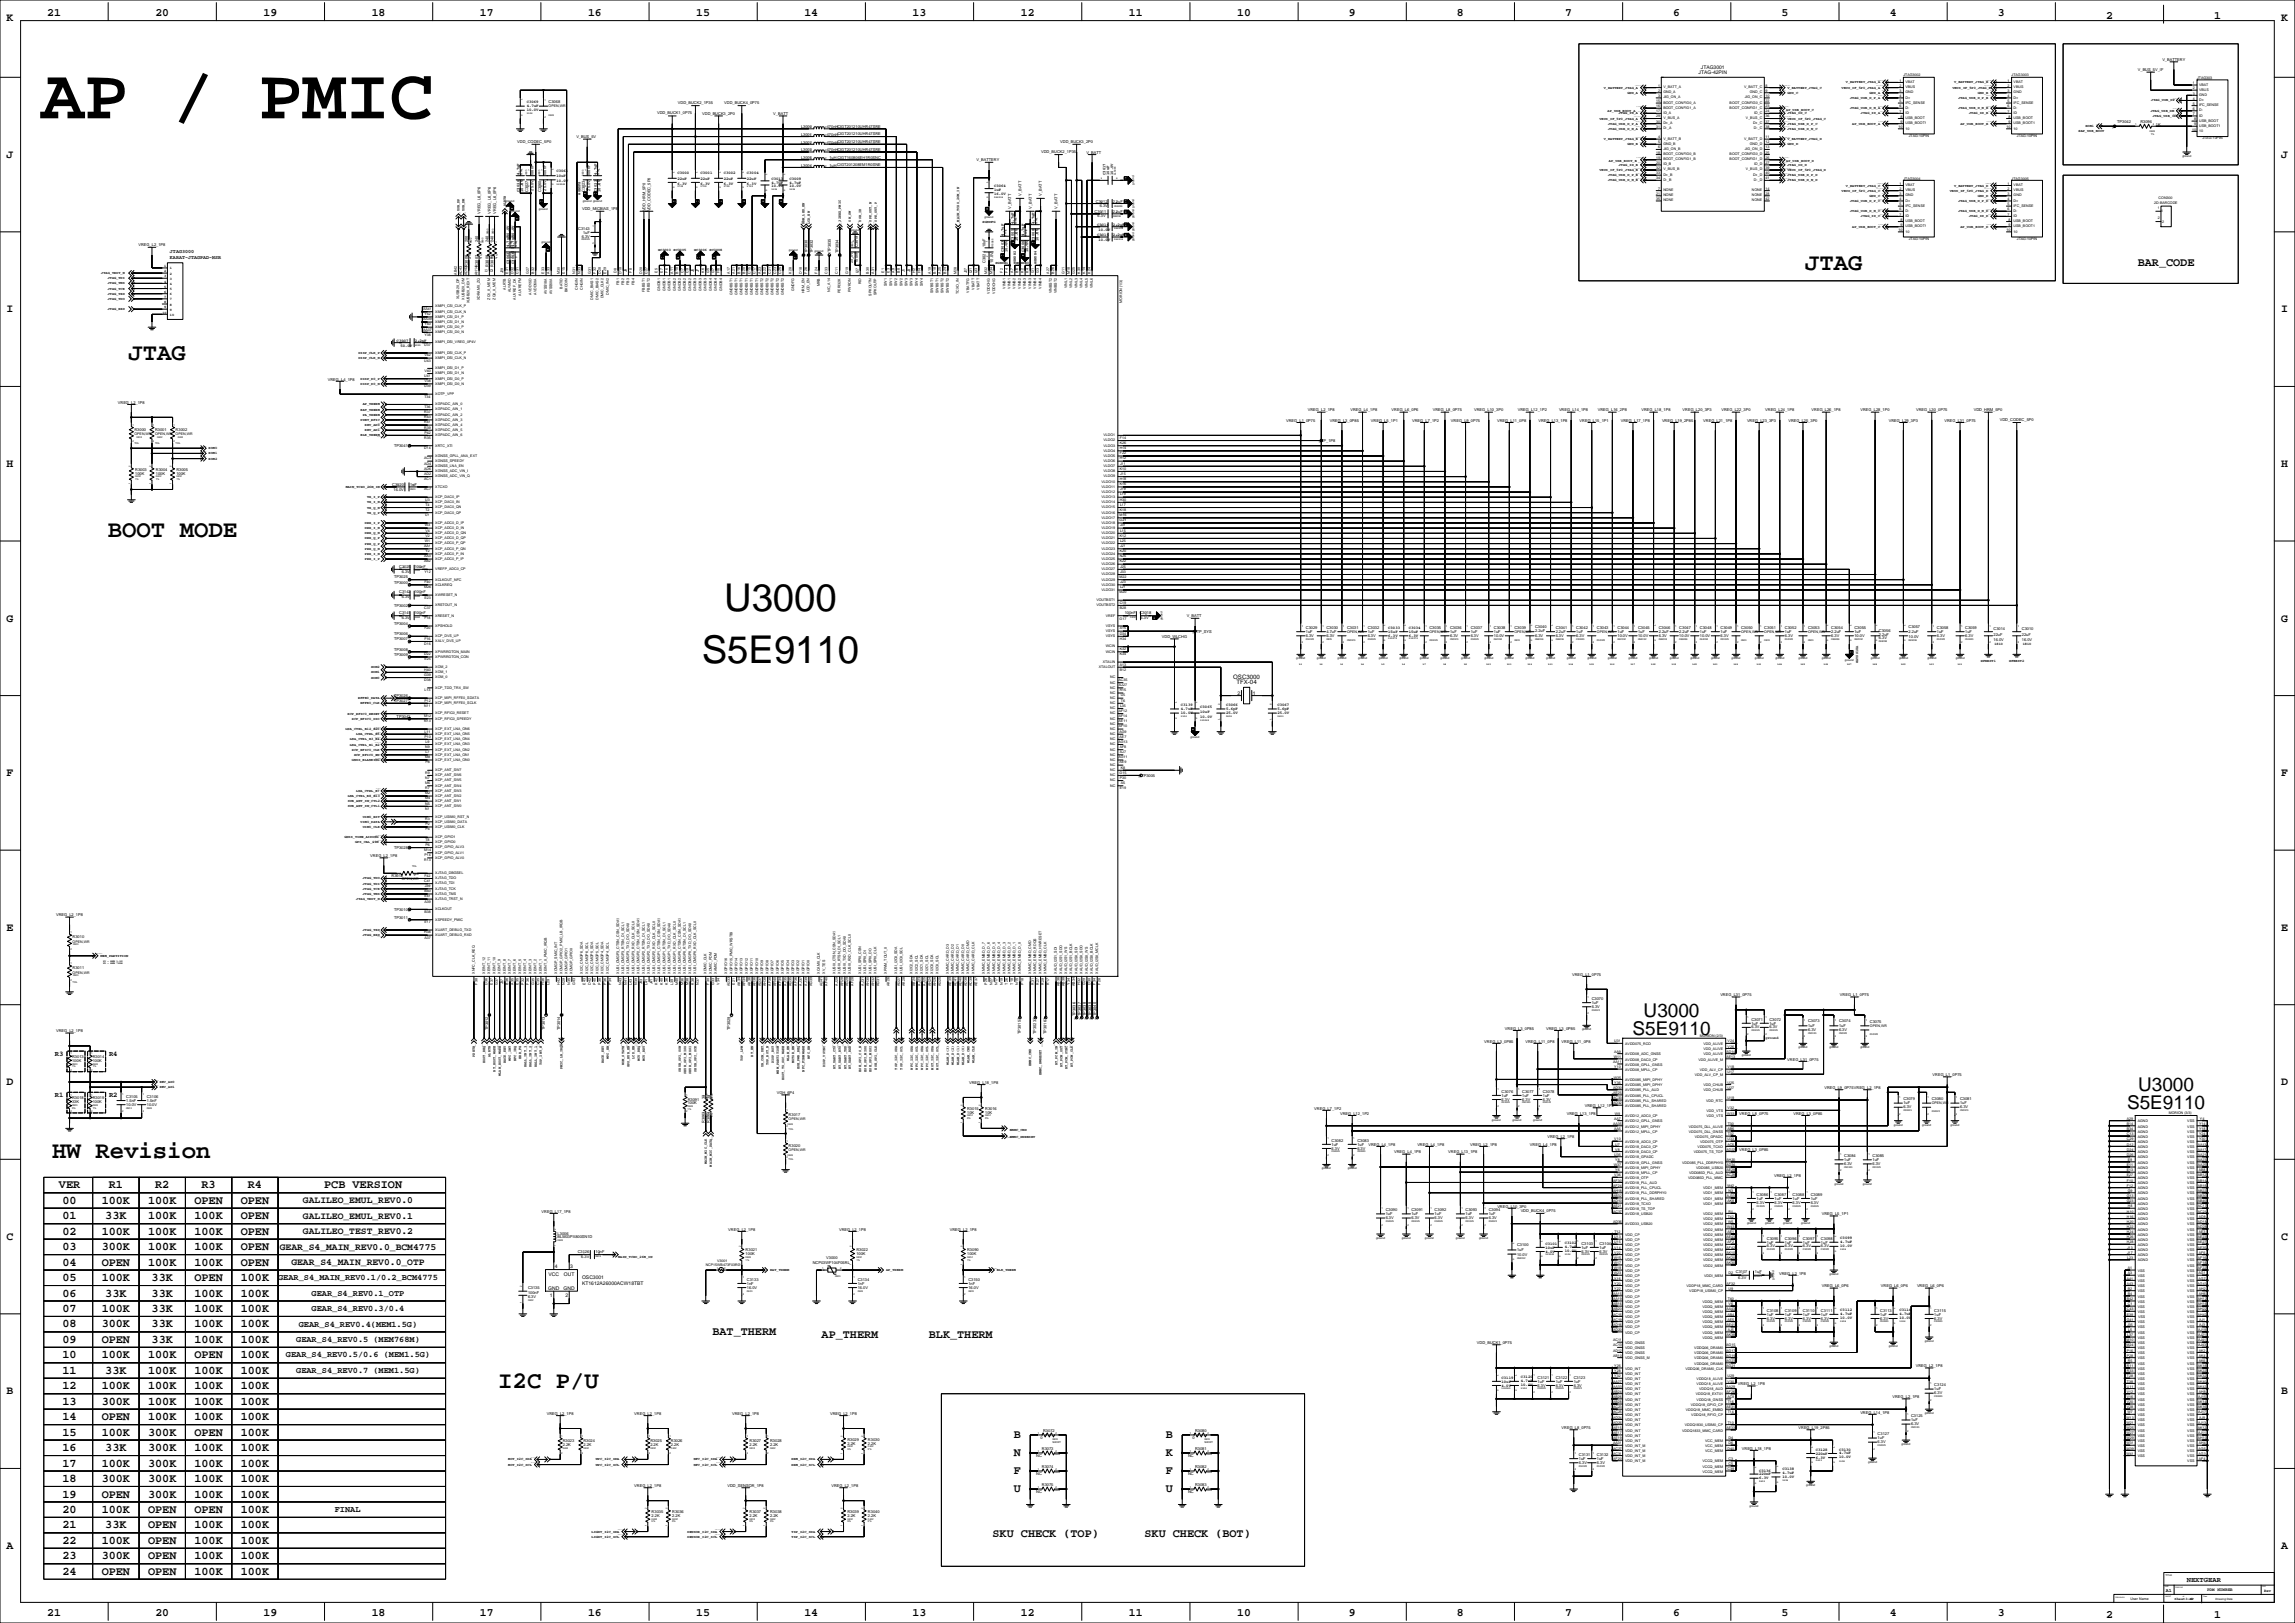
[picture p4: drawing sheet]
<svg xmlns="http://www.w3.org/2000/svg" width="2263mm" height="1600mm" viewBox="0 0 2263 1600" stroke-linecap="round" stroke-linejoin="round" font-family="sans-serif">
<defs><g id="words">
<text font-size="71.6" x="40" y="117">AP / PMIC</text>
<g font-size="37.7">
<text x="714" y="603">U3000</text>
<text x="692" y="653">S5E9110</text>
</g>
<g font-size="23.6">
<text x="1780" y="266">JTAG</text>
<text x="127" y="355">JTAG</text>
<text x="106" y="530">BOOT MODE</text>
<text x="52" y="1142">HW Revision</text>
<text x="491" y="1368">I2C P/U</text>
</g>
<g font-size="18.7">
<text x="1621" y="1002">U3000</text>
<text x="1610" y="1020">S5E9110</text>
<text x="2108" y="1076">U3000</text>
<text x="2097" y="1094">S5E9110</text>
</g>
<g font-size="11.6">
<text x="2108" y="262">BAR_CODE</text>
<text x="58" y="1171">VER</text>
<text x="107" y="1171">R1</text>
<text x="153" y="1171">R2</text>
<text x="199" y="1171">R3</text>
<text x="244" y="1171">R4</text>
<text x="320" y="1171">PCB VERSION</text>
<text x="62" y="1187">00</text>
<text x="100" y="1187">100K</text>
<text x="146" y="1187">100K</text>
<text x="192" y="1187">OPEN</text>
<text x="237" y="1187">OPEN</text>
<text x="62" y="1202">01</text>
<text x="104" y="1202">33K</text>
<text x="146" y="1202">100K</text>
<text x="192" y="1202">100K</text>
<text x="237" y="1202">OPEN</text>
<text x="62" y="1217">02</text>
<text x="100" y="1217">100K</text>
<text x="146" y="1217">100K</text>
<text x="192" y="1217">100K</text>
<text x="237" y="1217">OPEN</text>
<text x="62" y="1232">03</text>
<text x="100" y="1232">300K</text>
<text x="146" y="1232">100K</text>
<text x="192" y="1232">100K</text>
<text x="237" y="1232">OPEN</text>
<text x="62" y="1248">04</text>
<text x="100" y="1248">OPEN</text>
<text x="146" y="1248">100K</text>
<text x="192" y="1248">100K</text>
<text x="237" y="1248">OPEN</text>
<text x="62" y="1263">05</text>
<text x="100" y="1263">100K</text>
<text x="150" y="1263">33K</text>
<text x="192" y="1263">OPEN</text>
<text x="237" y="1263">100K</text>
<text x="62" y="1278">06</text>
<text x="104" y="1278">33K</text>
<text x="150" y="1278">33K</text>
<text x="192" y="1278">100K</text>
<text x="237" y="1278">100K</text>
<text x="62" y="1293">07</text>
<text x="100" y="1293">100K</text>
<text x="150" y="1293">33K</text>
<text x="192" y="1293">100K</text>
<text x="237" y="1293">100K</text>
<text x="62" y="1309">08</text>
<text x="100" y="1309">300K</text>
<text x="150" y="1309">33K</text>
<text x="192" y="1309">100K</text>
<text x="237" y="1309">100K</text>
<text x="702" y="1316">BAT_THERM</text>
<text x="810" y="1319">AP_THERM</text>
<text x="916" y="1319">BLK_THERM</text>
<text x="62" y="1324">09</text>
<text x="100" y="1324">OPEN</text>
<text x="150" y="1324">33K</text>
<text x="192" y="1324">100K</text>
<text x="237" y="1324">100K</text>
<text x="62" y="1339">10</text>
<text x="100" y="1339">100K</text>
<text x="146" y="1339">100K</text>
<text x="192" y="1339">OPEN</text>
<text x="237" y="1339">100K</text>
<text x="62" y="1354">11</text>
<text x="104" y="1354">33K</text>
<text x="146" y="1354">100K</text>
<text x="192" y="1354">100K</text>
<text x="237" y="1354">100K</text>
<text x="62" y="1369">12</text>
<text x="100" y="1369">100K</text>
<text x="146" y="1369">100K</text>
<text x="192" y="1369">100K</text>
<text x="237" y="1369">100K</text>
<text x="62" y="1385">13</text>
<text x="100" y="1385">300K</text>
<text x="146" y="1385">100K</text>
<text x="192" y="1385">100K</text>
<text x="237" y="1385">100K</text>
<text x="62" y="1400">14</text>
<text x="100" y="1400">OPEN</text>
<text x="146" y="1400">100K</text>
<text x="192" y="1400">100K</text>
<text x="237" y="1400">100K</text>
<text x="62" y="1415">15</text>
<text x="100" y="1415">100K</text>
<text x="146" y="1415">300K</text>
<text x="192" y="1415">OPEN</text>
<text x="237" y="1415">100K</text>
<text x="1000" y="1418">B</text>
<text x="1149" y="1418">B</text>
<text x="62" y="1430">16</text>
<text x="104" y="1430">33K</text>
<text x="146" y="1430">300K</text>
<text x="192" y="1430">100K</text>
<text x="237" y="1430">100K</text>
<text x="1000" y="1436">N</text>
<text x="1149" y="1436">K</text>
<text x="62" y="1446">17</text>
<text x="100" y="1446">100K</text>
<text x="146" y="1446">300K</text>
<text x="192" y="1446">100K</text>
<text x="237" y="1446">100K</text>
<text x="1000" y="1453">F</text>
<text x="1149" y="1453">F</text>
<text x="62" y="1461">18</text>
<text x="100" y="1461">300K</text>
<text x="146" y="1461">300K</text>
<text x="192" y="1461">100K</text>
<text x="237" y="1461">100K</text>
<text x="1000" y="1471">U</text>
<text x="1149" y="1471">U</text>
<text x="62" y="1476">19</text>
<text x="100" y="1476">OPEN</text>
<text x="146" y="1476">300K</text>
<text x="192" y="1476">100K</text>
<text x="237" y="1476">100K</text>
<text x="62" y="1491">20</text>
<text x="100" y="1491">100K</text>
<text x="146" y="1491">OPEN</text>
<text x="192" y="1491">OPEN</text>
<text x="237" y="1491">100K</text>
<text x="62" y="1507">21</text>
<text x="104" y="1507">33K</text>
<text x="146" y="1507">OPEN</text>
<text x="192" y="1507">100K</text>
<text x="237" y="1507">100K</text>
<text x="979" y="1516">SKU CHECK (TOP)</text>
<text x="1128" y="1516">SKU CHECK (BOT)</text>
<text x="62" y="1522">22</text>
<text x="100" y="1522">100K</text>
<text x="146" y="1522">OPEN</text>
<text x="192" y="1522">100K</text>
<text x="237" y="1522">100K</text>
<text x="62" y="1537">23</text>
<text x="100" y="1537">300K</text>
<text x="146" y="1537">OPEN</text>
<text x="192" y="1537">100K</text>
<text x="237" y="1537">100K</text>
<text x="62" y="1552">24</text>
<text x="100" y="1552">OPEN</text>
<text x="146" y="1552">OPEN</text>
<text x="192" y="1552">100K</text>
<text x="237" y="1552">100K</text>
</g>
<g font-size="11.3">
<text x="47" y="16">21</text>
<text x="153" y="16">20</text>
<text x="260" y="16">19</text>
<text x="367" y="16">18</text>
<text x="473" y="16">17</text>
<text x="580" y="16">16</text>
<text x="686" y="16">15</text>
<text x="793" y="16">14</text>
<text x="900" y="16">13</text>
<text x="1006" y="16">12</text>
<text x="1113" y="16">11</text>
<text x="1220" y="16">10</text>
<text x="1330" y="16">9</text>
<text x="1436" y="16">8</text>
<text x="1543" y="16">7</text>
<text x="1650" y="16">6</text>
<text x="1756" y="16">5</text>
<text x="1863" y="16">4</text>
<text x="1970" y="16">3</text>
<text x="7" y="21">K</text>
<text x="2076" y="18">2</text>
<text x="2183" y="18">1</text>
<text x="2249" y="21">K</text>
<text x="7" y="156">J</text>
<text x="2249" y="156">J</text>
<text x="7" y="308">I</text>
<text x="2249" y="308">I</text>
<text x="7" y="460">H</text>
<text x="2249" y="460">H</text>
<text x="7" y="613">G</text>
<text x="2249" y="613">G</text>
<text x="7" y="765">F</text>
<text x="2249" y="765">F</text>
<text x="7" y="917">E</text>
<text x="2249" y="917">E</text>
<text x="7" y="1070">D</text>
<text x="2249" y="1070">D</text>
<text x="7" y="1222">C</text>
<text x="2249" y="1222">C</text>
<text x="7" y="1374">B</text>
<text x="2249" y="1374">B</text>
<text x="7" y="1527">A</text>
<text x="2249" y="1527">A</text>
<text x="47" y="1593">21</text>
<text x="153" y="1593">20</text>
<text x="260" y="1593">19</text>
<text x="367" y="1593">18</text>
<text x="473" y="1593">17</text>
<text x="580" y="1593">16</text>
<text x="686" y="1593">15</text>
<text x="793" y="1593">14</text>
<text x="900" y="1593">13</text>
<text x="1006" y="1593">12</text>
<text x="1113" y="1593">11</text>
<text x="1220" y="1593">10</text>
<text x="1330" y="1593">9</text>
<text x="1436" y="1593">8</text>
<text x="1543" y="1593">7</text>
<text x="1650" y="1593">6</text>
<text x="1756" y="1593">5</text>
<text x="1863" y="1593">4</text>
<text x="1970" y="1593">3</text>
<text x="2076" y="1595">2</text>
<text x="2183" y="1595">1</text>
</g>
<g font-size="9.5">
<text x="299" y="1186">GALILEO_EMUL_REV0.0</text>
<text x="299" y="1201">GALILEO_EMUL_REV0.1</text>
<text x="299" y="1217">GALILEO_TEST_REV0.2</text>
<text x="276" y="1232">GEAR_S4_MAIN_REV0.0_BCM4775</text>
<text x="287" y="1247">GEAR_S4_MAIN_REV0.0_OTP</text>
</g>
<g font-size="8.5">
<text x="274" y="1262">GEAR_S4_MAIN_REV0.1/0.2_BCM4775</text>
<text x="307" y="1277">GEAR_S4_REV0.1_OTP</text>
<text x="307" y="1292">GEAR_S4_REV0.3/0.4</text>
<text x="295" y="1308">GEAR_S4_REV0.4(MEM1.5G)</text>
<text x="292" y="1323">GEAR_S4_REV0.5 (MEM768M)</text>
<text x="282" y="1338">GEAR_S4_REV0.5/0.6 (MEM1.5G)</text>
<text x="292" y="1353">GEAR_S4_REV0.7 (MEM1.5G)</text>
<text x="330" y="1490">FINAL</text>
</g>
<g font-size="7.1">
<text x="54" y="1041">R3</text>
<text x="108" y="1041">R4</text>
<text x="54" y="1081">R1</text>
<text x="108" y="1081">R2</text>
<text x="2156" y="1559">NEXTGEAR</text>
</g>
<g font-size="6">
<text x="1216" y="669">OSC3000</text>
<text x="1219" y="674">TFX-04</text>
</g>
<g font-size="4.9">
<text x="1677" y="68">JTAG3001</text>
<text x="1675" y="73">JTAG-42PIN</text>
<text x="168" y="249">JTAG3000</text>
<text x="168" y="256">KARAT-JTAGPAD-NSR</text>
<text x="1220" y="685">2</text>
<text x="1235" y="685">1</text>
<text x="547" y="1250">4</text>
<text x="562" y="1250">3</text>
<text x="541" y="1258">VCC</text>
<text x="556" y="1258">OUT</text>
<text x="574" y="1261">OSC3001</text>
<text x="540" y="1271">GND</text>
<text x="556" y="1271">GND</text>
<text x="574" y="1266">KT1612A26000ACW18TBT</text>
<text x="542" y="1278">1</text>
<text x="557" y="1278">2</text>
<text x="2135" y="1569">A1</text>
</g>
<text font-size="4.2" x="2176" y="1568">PDM NUMBER</text>
<g font-size="3.9">
<text x="2132" y="60">V_BATTERY</text>
<text x="2108" y="70">V_BUS_5V_IF</text>
<text x="519" y="102">C3069</text>
<text x="541" y="102">C3068</text>
<text x="519" y="106">4.7uF</text>
<text x="668" y="103">VDD_BUCK2_1P35</text>
<text x="714" y="103">VDD_BUCK4_0P75</text>
<text x="519" y="109">10.0V</text>
<text x="648" y="113">VDD_BUCK1_0P75</text>
<text x="692" y="113">VDD_BUCK3_2P0</text>
<text x="762" y="113">V_BATT</text>
<text x="2087" y="121">TP3042</text>
<text x="2110" y="121">R3096</text>
<text x="2125" y="124">1K</text>
<text x="790" y="126">L3000</text>
<text x="815" y="126">470nHCIGT201210UHR47SRE</text>
<text x="568" y="136">V_BUS_5V</text>
<text x="790" y="134">L3001</text>
<text x="815" y="134">470nHCIGT201210UHR47SRE</text>
<text x="510" y="141">VDD_CODEC_5P0</text>
<text x="790" y="142">L3002</text>
<text x="815" y="142">470nHCIGT201210UHR47SRE</text>
<text x="1045" y="141">VDD_BUCK3_2P0</text>
<text x="790" y="149">L3003</text>
<text x="815" y="149">470nHCIGT201210UHR47SRE</text>
<text x="1026" y="151">VDD_BUCK2_1P35</text>
<text x="1071" y="152">V_BATT</text>
<text x="790" y="157">L3005</text>
<text x="818" y="157">1uH CIGT160806EH1R0SNC</text>
<text x="963" y="159">V_BATTERY</text>
<text x="790" y="164">L3004</text>
<text x="818" y="164">1uHCIGT201208EM1R0SNE</text>
<text x="512" y="173" transform="rotate(-90 512 173)">4.7uF</text>
<text x="526" y="174" transform="rotate(-90 526 174)">100nF</text>
<text x="539" y="174" transform="rotate(-90 539 174)">100nF</text>
<text x="549" y="169">C3061</text>
<text x="582" y="174" transform="rotate(-90 582 174)">100nF</text>
<text x="588" y="173" transform="rotate(-90 588 173)">4.7uF</text>
<text x="668" y="172">C3000</text>
<text x="691" y="172">C3001</text>
<text x="714" y="172">C3002</text>
<text x="736" y="172">C3004</text>
<text x="1090" y="173" transform="rotate(-90 1090 173)">C3017</text>
<text x="1094" y="173" transform="rotate(-90 1094 173)">10uF</text>
<text x="1097" y="173" transform="rotate(-90 1097 173)">10.0V</text>
<text x="549" y="180">10.0V</text>
<text x="549" y="175">10uF</text>
<text x="668" y="177">22uF</text>
<text x="691" y="177">22uF</text>
<text x="714" y="177">22uF</text>
<text x="736" y="177">22uF</text>
<text x="761" y="177">C3013</text>
<text x="778" y="177">C3009</text>
<text x="668" y="182">6.3V</text>
<text x="691" y="182">6.3V</text>
<text x="714" y="182">6.3V</text>
<text x="736" y="182">6.3V</text>
<text x="761" y="185">10.0V</text>
<text x="761" y="181">4.7uF</text>
<text x="778" y="185">10.0V</text>
<text x="778" y="181">4.7uF</text>
<text x="980" y="185">C3064</text>
<text x="512" y="189" transform="rotate(-90 512 189)">C3026</text>
<text x="516" y="189" transform="rotate(-90 516 189)">10.0V</text>
<text x="521" y="189" transform="rotate(-90 521 189)">C3027</text>
<text x="526" y="188" transform="rotate(-90 526 188)">25.0V</text>
<text x="534" y="189" transform="rotate(-90 534 189)">C3060</text>
<text x="539" y="188" transform="rotate(-90 539 188)">25.0V</text>
<text x="577" y="189" transform="rotate(-90 577 189)">C3023</text>
<text x="582" y="188" transform="rotate(-90 582 188)">25.0V</text>
<text x="588" y="189" transform="rotate(-90 588 189)">C3022</text>
<text x="592" y="189" transform="rotate(-90 592 189)">10.0V</text>
<text x="980" y="189">1uF</text>
<text x="980" y="192">16.0V</text>
<text x="1007" y="193" transform="rotate(-90 1007 193)">V_BATT</text>
<text x="1027" y="193" transform="rotate(-90 1027 193)">V_BATT</text>
<text x="1081" y="200">C3012</text>
<text x="1084" y="204">6.3V</text>
<text x="1097" y="200">2.2uF</text>
<text x="574" y="207">VDD_MICBIAS_1P8</text>
<text x="636" y="208" transform="rotate(-90 636 208)">VDD_HRM_5P0</text>
<text x="641" y="208" transform="rotate(-90 641 208)">VDD_CODEC_5P0</text>
<text x="997" y="206" transform="rotate(-90 997 206)">V_BATT</text>
<text x="1017" y="206" transform="rotate(-90 1017 206)">V_BATT</text>
<text x="1043" y="206" transform="rotate(-90 1043 206)">V_BATT</text>
<text x="474" y="211" transform="rotate(-90 474 211)">VREG_L6_0P6</text>
<text x="484" y="211" transform="rotate(-90 484 211)">VREG_L6_0P6</text>
<text x="489" y="211" transform="rotate(-90 489 211)">VREG_L6_0P6</text>
<text x="1079" y="210">C3011</text>
<text x="1082" y="214">6.3V</text>
<text x="1097" y="210">2.2uF</text>
<text x="1000" y="221" transform="rotate(-90 1000 221)">4.7uF</text>
<text x="1020" y="221" transform="rotate(-90 1020 221)">4.7uF</text>
<text x="570" y="226">C3143</text>
<text x="1082" y="223">C3016</text>
<text x="1083" y="228">10.0V</text>
<text x="1097" y="223">2.2uF</text>
<text x="575" y="230">1uF</text>
<text x="990" y="232" transform="rotate(-90 990 232)">4.7uF</text>
<text x="1010" y="232" transform="rotate(-90 1010 232)">4.7uF</text>
<text x="1082" y="233">C3015</text>
<text x="1097" y="233">2.2uF</text>
<text x="461" y="239" transform="rotate(-90 461 239)">200</text>
<text x="471" y="239" transform="rotate(-90 471 239)">240</text>
<text x="481" y="239" transform="rotate(-90 481 239)">240</text>
<text x="487" y="239" transform="rotate(-90 487 239)">240</text>
<text x="574" y="234">6.3V</text>
<text x="1000" y="237" transform="rotate(-90 1000 237)">C3005</text>
<text x="1004" y="237" transform="rotate(-90 1004 237)">10.0V</text>
<text x="1020" y="237" transform="rotate(-90 1020 237)">C3008</text>
<text x="1024" y="237" transform="rotate(-90 1024 237)">10.0V</text>
<text x="1083" y="238">10.0V</text>
<text x="137" y="243">VREG_L2_1P8</text>
<text x="502" y="244" transform="rotate(-90 502 244)">4.7uF10.0V</text>
<text x="507" y="244" transform="rotate(-90 507 244)">4.7uF10.0V</text>
<text x="846" y="244" transform="rotate(-90 846 244)">C3019</text>
<text x="972" y="244" transform="rotate(-90 972 244)">10uF</text>
<text x="796" y="250" transform="rotate(-90 796 250)">TP3030</text>
<text x="801" y="250" transform="rotate(-90 801 250)">TP3032</text>
<text x="827" y="250" transform="rotate(-90 827 250)">TP3034</text>
<text x="990" y="249" transform="rotate(-90 990 249)">C3003</text>
<text x="993" y="249" transform="rotate(-90 993 249)">10.0V</text>
<text x="1010" y="249" transform="rotate(-90 1010 249)">C3006</text>
<text x="1014" y="249" transform="rotate(-90 1014 249)">10.0V</text>
<text x="502" y="260" transform="rotate(-90 502 260)">C3062</text>
<text x="507" y="260" transform="rotate(-90 507 260)">C3063</text>
<text x="841" y="259" transform="rotate(-90 841 259)">25.0V</text>
<text x="846" y="259" transform="rotate(-90 846 259)">100nF</text>
<text x="972" y="259" transform="rotate(-90 972 259)">C3024</text>
<text x="979" y="259" transform="rotate(-90 979 259)">10.0V</text>
<text x="391" y="337">C3007</text>
<text x="409" y="337">2.2nF</text>
<text x="395" y="342">50.0V</text>
<text x="323" y="375">VREG_L4_1P8</text>
<text x="116" y="398">VREG_L2_1P8</text>
<text x="1289" y="406">VREG_L2_1P8</text>
<text x="1331" y="406">VREG_L4_1P8</text>
<text x="1372" y="406">VREG_L6_0P6</text>
<text x="1413" y="406">VREG_L8_0P75</text>
<text x="1453" y="406">VREG_L10_3P0</text>
<text x="1496" y="406">VREG_L12_1P2</text>
<text x="1537" y="406">VREG_L14_1P8</text>
<text x="1575" y="406">VREG_L16_2P8</text>
<text x="1618" y="406">VREG_L18_1P8</text>
<text x="1659" y="406">VREG_L20_3P3</text>
<text x="1697" y="406">VREG_L22_3P0</text>
<text x="1740" y="406">VREG_L24_1P8</text>
<text x="1786" y="406">VREG_L26_1P8</text>
<text x="1834" y="406">VREG_L28_1P0</text>
<text x="1889" y="406">VREG_L30_0P75</text>
<text x="1946" y="405">VDD_HRM_5P0</text>
<text x="1268" y="416">VREG_L1_0P75</text>
<text x="1311" y="416">VREG_L3_0P85</text>
<text x="1352" y="416">VREG_L5_1P1</text>
<text x="1392" y="416">VREG_L7_1P2</text>
<text x="1431" y="416">VREG_L9_0P75</text>
<text x="1476" y="416">VREG_L11_0P8</text>
<text x="1517" y="416">VREG_L13_1P8</text>
<text x="1557" y="416">VREG_L15_1P1</text>
<text x="1598" y="416">VREG_L17_1P8</text>
<text x="1639" y="416">VREG_L19_2P85</text>
<text x="1679" y="416">VREG_L21_1P8</text>
<text x="1722" y="416">VREG_L23_3P3</text>
<text x="1763" y="416">VREG_L25_3P0</text>
<text x="1862" y="416">VREG_L29_3P3</text>
<text x="1917" y="416">VREG_L31_0P75</text>
<text x="1972" y="415">VDD_CODEC_5P0</text>
<text x="133" y="425">R3000</text>
<text x="153" y="425">R3001</text>
<text x="173" y="425">R3002</text>
<text x="1303" y="436">TP_1P8</text>
<text x="389" y="441">TP3041</text>
<text x="133" y="468">100K</text>
<text x="133" y="464">R3003</text>
<text x="154" y="464">R3004</text>
<text x="154" y="468">100K</text>
<text x="174" y="464">R3005</text>
<text x="174" y="468">100K</text>
<text x="387" y="479">C3020</text>
<text x="404" y="479">1nF</text>
<text x="388" y="484">16.0V</text>
<text x="394" y="559">C3025</text>
<text x="409" y="559">100nF</text>
<text x="396" y="565">6.3V</text>
<text x="389" y="575">TP3000</text>
<text x="389" y="570">TP3025</text>
<text x="394" y="585">C3142</text>
<text x="409" y="585">100nF</text>
<text x="396" y="590">6.3V</text>
<text x="389" y="598">TP3002</text>
<text x="394" y="605">C3141</text>
<text x="409" y="605">100nF</text>
<text x="1109" y="605">100nF</text>
<text x="1124" y="605">C3018</text>
<text x="396" y="610">6.3V</text>
<text x="1125" y="610">6.3V</text>
<text x="1170" y="608">V_BATT</text>
<text x="389" y="616">TP3004</text>
<text x="1180" y="624">TP_SYS</text>
<text x="1287" y="620">C3029</text>
<text x="1308" y="620">C3030</text>
<text x="1328" y="620">C3031</text>
<text x="1348" y="620">C3032</text>
<text x="1369" y="620">C3033</text>
<text x="1389" y="620">C3034</text>
<text x="1409" y="620">C3035</text>
<text x="1430" y="620">C3036</text>
<text x="1450" y="620">C3037</text>
<text x="1473" y="620">C3038</text>
<text x="1493" y="620">C3039</text>
<text x="1513" y="623">2.2uF</text>
<text x="1513" y="619">C3040</text>
<text x="1534" y="620">C3041</text>
<text x="1554" y="620">C3042</text>
<text x="1574" y="620">C3043</text>
<text x="1595" y="620">C3044</text>
<text x="1615" y="620">C3045</text>
<text x="1635" y="620">C3046</text>
<text x="1656" y="620">C3047</text>
<text x="1676" y="620">C3048</text>
<text x="1696" y="620">C3049</text>
<text x="1717" y="620">C3050</text>
<text x="1740" y="620">C3051</text>
<text x="1760" y="620">C3052</text>
<text x="1783" y="620">C3053</text>
<text x="1806" y="620">C3054</text>
<text x="1828" y="620">C3055</text>
<text x="1853" y="623">C3056</text>
<text x="1882" y="619">C3057</text>
<text x="1910" y="620">C3058</text>
<text x="1938" y="620">C3059</text>
<text x="1966" y="621">C3014</text>
<text x="1993" y="621">C3010</text>
<text x="389" y="626">TP3006</text>
<text x="1146" y="629">VDD_WLCHG</text>
<text x="1287" y="628">6.3V</text>
<text x="1287" y="624">1uF</text>
<text x="1308" y="624">4.7uF</text>
<text x="1308" y="628">6.3V</text>
<text x="1348" y="628">6.3V</text>
<text x="1348" y="624">1uF</text>
<text x="1369" y="628">6.3V</text>
<text x="1369" y="624">15uF</text>
<text x="1389" y="628">6.3V</text>
<text x="1389" y="624">15uF</text>
<text x="1430" y="628">6.3V</text>
<text x="1430" y="624">1uF</text>
<text x="1450" y="628">6.3V</text>
<text x="1450" y="624">1uF</text>
<text x="1473" y="624">1uF</text>
<text x="1473" y="628">10.0V</text>
<text x="1513" y="628">6.3V</text>
<text x="1534" y="624">2.2uF</text>
<text x="1534" y="628">6.3V</text>
<text x="1554" y="628">6.3V</text>
<text x="1554" y="624">1uF</text>
<text x="1595" y="628">10.0V</text>
<text x="1595" y="624">1uF</text>
<text x="1615" y="624">1uF</text>
<text x="1615" y="628">10.0V</text>
<text x="1635" y="628">6.3V</text>
<text x="1635" y="624">2.2uF</text>
<text x="1656" y="628">10.0V</text>
<text x="1656" y="624">2.2uF</text>
<text x="1676" y="628">10.0V</text>
<text x="1676" y="624">1uF</text>
<text x="1696" y="628">6.3V</text>
<text x="1696" y="624">1uF</text>
<text x="1760" y="628">6.3V</text>
<text x="1760" y="624">1uF</text>
<text x="1806" y="624">2.2uF</text>
<text x="1806" y="628">6.3V</text>
<text x="1828" y="624">1uF</text>
<text x="1828" y="628">10.0V</text>
<text x="1853" y="627">2.2uF</text>
<text x="1882" y="624">2.2uF</text>
<text x="1882" y="629">10.0V</text>
<text x="1910" y="624">1uF</text>
<text x="1910" y="628">6.3V</text>
<text x="1938" y="624">1uF</text>
<text x="1938" y="628">6.3V</text>
<text x="1966" y="627">22uF</text>
<text x="1993" y="627">22uF</text>
<text x="389" y="631">TP3007</text>
<text x="1853" y="630">6.3V</text>
<text x="1966" y="632">16.0V</text>
<text x="1993" y="632">16.0V</text>
<text x="389" y="641">TP3008</text>
<text x="389" y="646">TP3009</text>
<text x="389" y="687">TP3026</text>
<text x="389" y="692">TP3027</text>
<text x="1164" y="696">C3139</text>
<text x="1209" y="696">C3066</text>
<text x="1260" y="696">C3067</text>
<text x="1164" y="700">4.7uF</text>
<text x="1183" y="698">C3065</text>
<text x="1209" y="700">5.6pF</text>
<text x="1260" y="700">5.6pF</text>
<text x="391" y="707">TP3043</text>
<text x="1164" y="704">10.0V</text>
<text x="1183" y="708">10.0V</text>
<text x="1183" y="703">10uF</text>
<text x="1209" y="704">25.0V</text>
<text x="1260" y="704">25.0V</text>
<text x="1125" y="766">TP3005</text>
<text x="389" y="837">TP3028</text>
<text x="365" y="845">VREG_L2_1P8</text>
<text x="386" y="864">R3012</text>
<text x="389" y="898">TP3010</text>
<text x="55" y="903">VREG_L2_1P8</text>
<text x="389" y="905">TP3011</text>
<text x="72" y="925">R3010</text>
<text x="72" y="956">R3011</text>
<text x="1550" y="962">VREG_L1_0P75</text>
<text x="1696" y="982">VREG_L31_0P75</text>
<text x="1814" y="982">VREG_L1_0P75</text>
<text x="1569" y="986">C3070</text>
<text x="1569" y="990">1uF</text>
<text x="1569" y="994">6.3V</text>
<text x="1060" y="1001" transform="rotate(-90 1060 1001)">TP3036</text>
<text x="1066" y="1001" transform="rotate(-90 1066 1001)">TP3037</text>
<text x="1071" y="1001" transform="rotate(-90 1071 1001)">TP3038</text>
<text x="1076" y="1001" transform="rotate(-90 1076 1001)">TP3039</text>
<text x="1081" y="1001" transform="rotate(-90 1081 1001)">TP3040</text>
<text x="1727" y="1006">C3071</text>
<text x="1745" y="1006">C3072</text>
<text x="1783" y="1007">C3073</text>
<text x="1813" y="1007">C3074</text>
<text x="1727" y="1010">1uF</text>
<text x="1727" y="1014">6.3V</text>
<text x="1745" y="1010">1uF</text>
<text x="1745" y="1014">6.3V</text>
<text x="1783" y="1013">1uF</text>
<text x="1813" y="1013">1uF</text>
<text x="1844" y="1008">C3075</text>
<text x="55" y="1018">VREG_L2_1P8</text>
<text x="481" y="1016" transform="rotate(-90 481 1016)">TP3012</text>
<text x="537" y="1016" transform="rotate(-90 537 1016)">TP3013</text>
<text x="552" y="1016" transform="rotate(-90 552 1016)">TP3014</text>
<text x="720" y="1016" transform="rotate(-90 720 1016)">TP3029</text>
<text x="1006" y="1019" transform="rotate(-90 1006 1019)">TP30151</text>
<text x="1022" y="1019" transform="rotate(-90 1022 1019)">TP30231</text>
<text x="1032" y="1019" transform="rotate(-90 1032 1019)">TP30161</text>
<text x="1484" y="1015">VREG_L3_0P85</text>
<text x="1524" y="1015">VREG_L3_0P85</text>
<text x="1783" y="1016">6.3V</text>
<text x="1813" y="1016">6.3V</text>
<text x="1463" y="1028">VREG_L3_0P85</text>
<text x="1504" y="1028">VREG_L11_0P8</text>
<text x="1540" y="1028">VREG_L11_0P8</text>
<text x="71" y="1043">R3013</text>
<text x="91" y="1043">R3014</text>
<text x="71" y="1047">100K</text>
<text x="91" y="1047">100K</text>
<text x="1762" y="1046">VREG_L31_0P75</text>
<text x="1905" y="1061">VREG_L1_0P75</text>
<text x="956" y="1068">VREG_L18_1P8</text>
<text x="1799" y="1073">VREG_L9_0P75VREG_L2_1P8</text>
<text x="766" y="1078">VGH_6P4</text>
<text x="1480" y="1077">C3076</text>
<text x="1501" y="1077">C3077</text>
<text x="1521" y="1077">C3078</text>
<text x="71" y="1084">R3018</text>
<text x="91" y="1084">R3019</text>
<text x="124" y="1082">C3105</text>
<text x="145" y="1082">C3106</text>
<text x="678" y="1085">R3091</text>
<text x="695" y="1084" transform="rotate(-90 695 1084)">33</text>
<text x="700" y="1084" transform="rotate(-90 700 1084)">33</text>
<text x="1480" y="1081">1uF</text>
<text x="1480" y="1085">6.3V</text>
<text x="1501" y="1081">1uF</text>
<text x="1501" y="1085">6.3V</text>
<text x="1521" y="1081">1uF</text>
<text x="1521" y="1085">6.3V</text>
<text x="1877" y="1085">C3079</text>
<text x="1905" y="1085">C3080</text>
<text x="1932" y="1085">C3081</text>
<text x="71" y="1087">33K</text>
<text x="91" y="1087">100K</text>
<text x="124" y="1090">10.0V</text>
<text x="124" y="1086">1.5nF</text>
<text x="145" y="1086">1.5nF</text>
<text x="145" y="1090">10.0V</text>
<text x="678" y="1089">100K</text>
<text x="1562" y="1091">VREG_L12_1P2</text>
<text x="1877" y="1089">1uF</text>
<text x="1932" y="1089">1uF</text>
<text x="954" y="1098">10K</text>
<text x="954" y="1094">R3015</text>
<text x="971" y="1098">10K</text>
<text x="971" y="1094">R3016</text>
<text x="1296" y="1094">VREG_L7_1P2</text>
<text x="1877" y="1093">6.3V</text>
<text x="1932" y="1093">6.3V</text>
<text x="778" y="1100">R3017</text>
<text x="1321" y="1099">VREG_L12_1P2</text>
<text x="1545" y="1099">VREG_L13_1P8</text>
<text x="1715" y="1099">VREG_L8_0P75</text>
<text x="1768" y="1099">VREG_L3_0P85</text>
<text x="695" y="1107" transform="rotate(-90 695 1107)">R3063</text>
<text x="700" y="1107" transform="rotate(-90 700 1107)">R3064</text>
<text x="1526" y="1122">VREG_L2_1P8</text>
<text x="1313" y="1125">C3082</text>
<text x="1338" y="1125">C3083</text>
<text x="778" y="1131">R3020</text>
<text x="1313" y="1129">1uF</text>
<text x="1313" y="1133">6.3V</text>
<text x="1338" y="1129">1uF</text>
<text x="1338" y="1133">6.3V</text>
<text x="1349" y="1129">VREG_L4_1P8</text>
<text x="1397" y="1129">VREG_L4_1P8</text>
<text x="1449" y="1129">VREG_L2_1P8</text>
<text x="1508" y="1129">VREG_L4_1P8</text>
<text x="1375" y="1137">VREG_L4_1P8</text>
<text x="1428" y="1137">VREG_L13_1P8</text>
<text x="1715" y="1134">VREG_L3_0P85</text>
<text x="1818" y="1141">C3084</text>
<text x="1818" y="1145">1uF</text>
<text x="1846" y="1141">C3085</text>
<text x="1846" y="1145">1uF</text>
<text x="1818" y="1148">6.3V</text>
<text x="1846" y="1148">6.3V</text>
<text x="1749" y="1160">VREG_L2_1P8</text>
<text x="1732" y="1179">C3086</text>
<text x="1750" y="1179">C3087</text>
<text x="1767" y="1179">C3088</text>
<text x="1785" y="1179">C3089</text>
<text x="1732" y="1187">6.3V</text>
<text x="1732" y="1183">1uF</text>
<text x="1750" y="1187">6.3V</text>
<text x="1750" y="1183">1uF</text>
<text x="1767" y="1187">6.3V</text>
<text x="1767" y="1183">1uF</text>
<text x="1785" y="1183">1uF</text>
<text x="1785" y="1187">6.3V</text>
<text x="1366" y="1194">C3090</text>
<text x="1392" y="1194">C3091</text>
<text x="1414" y="1194">C3092</text>
<text x="1445" y="1194">C3093</text>
<text x="1468" y="1194">C3094</text>
<text x="1476" y="1190">VREG_L10_3P0</text>
<text x="534" y="1195">VREG_L17_1P8</text>
<text x="1366" y="1198">1uF</text>
<text x="1392" y="1198">1uF</text>
<text x="1414" y="1198">1uF</text>
<text x="1445" y="1198">1uF</text>
<text x="1468" y="1198">1uF</text>
<text x="1499" y="1195">VDD_BUCK4_0P75</text>
<text x="1796" y="1198">VREG_L5_1P1</text>
<text x="1366" y="1202">6.3V</text>
<text x="1392" y="1202">6.3V</text>
<text x="1414" y="1202">6.3V</text>
<text x="1445" y="1202">6.3V</text>
<text x="1468" y="1202">6.3V</text>
<text x="550" y="1217">L3006</text>
<text x="718" y="1213">VREG_L2_1P8</text>
<text x="827" y="1213">VREG_L2_1P8</text>
<text x="936" y="1213">VREG_L2_1P8</text>
<text x="550" y="1221">BLM03PX800SN1D</text>
<text x="1742" y="1222">C3095</text>
<text x="1760" y="1222">C3096</text>
<text x="1778" y="1222">C3097</text>
<text x="1795" y="1222">C3098</text>
<text x="1814" y="1222">C3099</text>
<text x="1496" y="1228">C3100</text>
<text x="1524" y="1227">C3101</text>
<text x="1543" y="1227">C3102</text>
<text x="1559" y="1227">C3103</text>
<text x="1577" y="1227">C3104</text>
<text x="1742" y="1230">6.3V</text>
<text x="1742" y="1226">1uF</text>
<text x="1760" y="1226">1uF</text>
<text x="1760" y="1230">6.3V</text>
<text x="1778" y="1230">6.3V</text>
<text x="1778" y="1226">1uF</text>
<text x="1795" y="1226">1uF</text>
<text x="1795" y="1230">6.3V</text>
<text x="1814" y="1229">10.0V</text>
<text x="1814" y="1225">4.7uF</text>
<text x="570" y="1236">C3126</text>
<text x="587" y="1236">10nF</text>
<text x="735" y="1233">R3021</text>
<text x="844" y="1233">R3022</text>
<text x="954" y="1233">R3090</text>
<text x="1496" y="1233">1uF</text>
<text x="1524" y="1231">10uF</text>
<text x="1524" y="1235">4.0V</text>
<text x="1543" y="1234">10.0V</text>
<text x="1543" y="1231">4.7uF</text>
<text x="1559" y="1231">1uF</text>
<text x="1559" y="1235">6.3V</text>
<text x="1577" y="1235">6.3V</text>
<text x="1577" y="1231">1uF</text>
<text x="573" y="1241">6.3V</text>
<text x="735" y="1237">100K</text>
<text x="815" y="1241">V3000</text>
<text x="844" y="1237">100K</text>
<text x="954" y="1237">100K</text>
<text x="1496" y="1239">10.0V</text>
<text x="801" y="1246">NCP03WF104F05RL</text>
<text x="1730" y="1255">1uF</text>
<text x="1754" y="1256">VREG_L2_1P8</text>
<text x="736" y="1263">C3133</text>
<text x="846" y="1263">C3134</text>
<text x="955" y="1263">C3150</text>
<text x="1714" y="1260">6.3V</text>
<text x="521" y="1271">C3135</text>
<text x="736" y="1270">16.0V</text>
<text x="736" y="1266">1nF</text>
<text x="846" y="1270">16.0V</text>
<text x="846" y="1266">1nF</text>
<text x="955" y="1266">1nF</text>
<text x="955" y="1270">16.0V</text>
<text x="1796" y="1269">VREG_L6_0P6</text>
<text x="1855" y="1269">VREG_L6_0P6</text>
<text x="1890" y="1269">VREG_L6_0P6</text>
<text x="521" y="1275">100nF</text>
<text x="521" y="1279">6.3V</text>
<text x="1742" y="1293">C3108</text>
<text x="1760" y="1293">C3109</text>
<text x="1778" y="1293">C3110</text>
<text x="1795" y="1293">C3111</text>
<text x="1814" y="1293">C3112</text>
<text x="1854" y="1293">C3113</text>
<text x="1873" y="1293">C3114</text>
<text x="1907" y="1293">C3115</text>
<text x="1742" y="1301">6.3V</text>
<text x="1742" y="1297">1uF</text>
<text x="1760" y="1297">1uF</text>
<text x="1760" y="1301">6.3V</text>
<text x="1778" y="1301">6.3V</text>
<text x="1778" y="1297">1uF</text>
<text x="1795" y="1297">1uF</text>
<text x="1795" y="1301">6.3V</text>
<text x="1814" y="1300">10.0V</text>
<text x="1814" y="1297">4.7uF</text>
<text x="1854" y="1297">1uF</text>
<text x="1854" y="1301">6.3V</text>
<text x="1873" y="1300">10.0V</text>
<text x="1873" y="1297">4.7uF</text>
<text x="1907" y="1297">1uF</text>
<text x="1907" y="1301">6.3V</text>
<text x="1456" y="1324">VDD_BUCK1_0P75</text>
<text x="1889" y="1348">VREG_L2_1P8</text>
<text x="1480" y="1359">C3119</text>
<text x="1500" y="1359">C3120</text>
<text x="1516" y="1359">C3121</text>
<text x="1534" y="1359">C3122</text>
<text x="1552" y="1359">C3123</text>
<text x="1480" y="1367">4.0V</text>
<text x="1480" y="1363">10uF</text>
<text x="1500" y="1366">10.0V</text>
<text x="1500" y="1363">4.7uF</text>
<text x="1516" y="1367">6.3V</text>
<text x="1516" y="1363">1uF</text>
<text x="1534" y="1363">1uF</text>
<text x="1534" y="1367">6.3V</text>
<text x="1552" y="1367">6.3V</text>
<text x="1552" y="1363">1uF</text>
<text x="1714" y="1366">VREG_L2_1P8</text>
<text x="1907" y="1367">C3124</text>
<text x="1907" y="1371">1uF</text>
<text x="1866" y="1378">VREG_L2_1P8</text>
<text x="1907" y="1374">6.3V</text>
<text x="539" y="1395">VREG_L2_1P8</text>
<text x="625" y="1395">VREG_L2_1P8</text>
<text x="722" y="1395">VREG_L2_1P8</text>
<text x="818" y="1395">VREG_L2_1P8</text>
<text x="1834" y="1393">VREG_L14_1P8</text>
<text x="1884" y="1397">C3125</text>
<text x="1884" y="1401">1uF</text>
<text x="1540" y="1409">VREG_L8_0P75</text>
<text x="1773" y="1409">VREG_L19_2P85</text>
<text x="1884" y="1405">6.3V</text>
<text x="1028" y="1411">R3072</text>
<text x="1178" y="1411">R3080</text>
<text x="1851" y="1415">C3127</text>
<text x="555" y="1421">R3023</text>
<text x="575" y="1421">R3024</text>
<text x="641" y="1421">R3025</text>
<text x="661" y="1421">R3026</text>
<text x="739" y="1421">R3027</text>
<text x="759" y="1421">R3028</text>
<text x="835" y="1420">R3029</text>
<text x="856" y="1420">R3030</text>
<text x="1026" y="1419">0</text>
<text x="1176" y="1419">0</text>
<text x="1851" y="1419">1uF</text>
<text x="555" y="1425">2.2K</text>
<text x="575" y="1425">2.2K</text>
<text x="641" y="1425">2.2K</text>
<text x="662" y="1425">2.2K</text>
<text x="739" y="1425">2.2K</text>
<text x="759" y="1425">2.2K</text>
<text x="835" y="1424">2.2K</text>
<text x="856" y="1424">2.2K</text>
<text x="1851" y="1423">6.3V</text>
<text x="1027" y="1429">R3073</text>
<text x="1178" y="1429">R3081</text>
<text x="1717" y="1429">VREG_L18_1P8</text>
<text x="1790" y="1430">C3128</text>
<text x="1813" y="1430">C3130</text>
<text x="1813" y="1434">4.7uF</text>
<text x="1022" y="1436">NC</text>
<text x="1171" y="1436">NC</text>
<text x="1557" y="1435">C3131</text>
<text x="1557" y="1439">1uF</text>
<text x="1574" y="1439">1uF</text>
<text x="1574" y="1435">C3132</text>
<text x="1790" y="1434">220nF</text>
<text x="1790" y="1438">6.3V</text>
<text x="1813" y="1438">10.0V</text>
<text x="1557" y="1443">6.3V</text>
<text x="1574" y="1443">6.3V</text>
<text x="1027" y="1447">R3074</text>
<text x="1178" y="1447">R3082</text>
<text x="1734" y="1451">C3136</text>
<text x="1757" y="1449">C3138</text>
<text x="1022" y="1454">NC</text>
<text x="1171" y="1454">NC</text>
<text x="1734" y="1454">220nF</text>
<text x="1757" y="1457">10.0V</text>
<text x="1757" y="1453">4.7uF</text>
<text x="1734" y="1458">6.3V</text>
<text x="625" y="1466">VREG_L2_1P8</text>
<text x="717" y="1465">VDD_SENSOR_1P8</text>
<text x="820" y="1466">VREG_L2_1P8</text>
<text x="1027" y="1465">R3075</text>
<text x="1178" y="1465">R3083</text>
<text x="1022" y="1472">NC</text>
<text x="1171" y="1472">NC</text>
<text x="642" y="1491">R3035</text>
<text x="663" y="1491">R3036</text>
<text x="739" y="1491">R3037</text>
<text x="759" y="1491">R3038</text>
<text x="835" y="1491">R3039</text>
<text x="856" y="1491">R3040</text>
<text x="642" y="1495">2.2K</text>
<text x="663" y="1495">2.2K</text>
<text x="739" y="1495">2.2K</text>
<text x="759" y="1495">2.2K</text>
<text x="835" y="1495">2.2K</text>
<text x="856" y="1495">2.2K</text>
<text x="2232" y="1569">Rev</text>
</g>
<g font-size="3.5">
<text x="1877" y="75">JTAG3002</text>
<text x="1983" y="75">JTAG3003</text>
<text x="2166" y="78">JTAG303</text>
<text x="1820" y="82">V_BATTERY_JTAG_A</text>
<text x="1873" y="80">1</text>
<text x="1879" y="82">VBAT</text>
<text x="1927" y="82">V_BATTERY_JTAG_B</text>
<text x="1979" y="80">1</text>
<text x="1985" y="82">VBAT</text>
<text x="2162" y="83">1</text>
<text x="1581" y="87">V_BATTERY_JTAG_A</text>
<text x="1635" y="85">1</text>
<text x="1640" y="87">V_BATT_A</text>
<text x="1720" y="87">V_BATT_C</text>
<text x="1741" y="85">8</text>
<text x="1762" y="87">V_BATTERY_JTAG_C</text>
<text x="1816" y="87">VBUS_IF_5P0_JTAG_A</text>
<text x="1873" y="86">2</text>
<text x="1879" y="87">VBUS</text>
<text x="1925" y="87">VBUS_IF_5P0_JTAG_B</text>
<text x="1979" y="86">2</text>
<text x="1985" y="87">VBUS</text>
<text x="2162" y="88">2</text>
<text x="2168" y="84">VBAT</text>
<text x="2168" y="90">VBUS</text>
<text x="1604" y="92">GND_A</text>
<text x="1635" y="90">2</text>
<text x="1635" y="95">3</text>
<text x="1640" y="92">GND_A</text>
<text x="1725" y="92">GND_C</text>
<text x="1741" y="90">9</text>
<text x="1741" y="95">10</text>
<text x="1762" y="92">GND_C</text>
<text x="1843" y="92">GND_A</text>
<text x="1873" y="96">4</text>
<text x="1873" y="91">3</text>
<text x="1879" y="92">GND</text>
<text x="1950" y="92">GND_B</text>
<text x="1979" y="96">4</text>
<text x="1979" y="91">3</text>
<text x="1985" y="92">GND</text>
<text x="2162" y="93">3</text>
<text x="2168" y="95">GND</text>
<text x="1633" y="101">15</text>
<text x="1640" y="97">JIG_ON_A</text>
<text x="1720" y="97">JIG_ON_C</text>
<text x="1741" y="101">22</text>
<text x="1824" y="98">JTAG_USB_D_P_A</text>
<text x="1873" y="101">5</text>
<text x="1879" y="97">D+</text>
<text x="1931" y="98">JTAG_USB_D_P_B</text>
<text x="1979" y="101">5</text>
<text x="1985" y="97">D+</text>
<text x="2121" y="100">JTAG_USB_DP</text>
<text x="2162" y="98">4</text>
<text x="2168" y="100">D+</text>
<text x="541" y="106">OPEN,WR</text>
<text x="1633" y="106">16</text>
<text x="1640" y="102">BOOT_CONFIG0_A</text>
<text x="1640" y="107">BOOT_CONFIG1_A</text>
<text x="1705" y="102">BOOT_CONFIG0_C</text>
<text x="1705" y="107">BOOT_CONFIG1_C</text>
<text x="1741" y="106">23</text>
<text x="1824" y="108">JTAG_USB_D_N_A</text>
<text x="1873" y="106">6</text>
<text x="1879" y="102">IFC_SENSE</text>
<text x="1879" y="107">D-</text>
<text x="1931" y="108">JTAG_USB_D_N_B</text>
<text x="1979" y="106">6</text>
<text x="1985" y="102">IFC_SENSE</text>
<text x="1985" y="107">D-</text>
<text x="2162" y="103">5</text>
<text x="2168" y="105">IFC_SENSE</text>
<text x="1585" y="110">AP_USB_BOOT_A</text>
<text x="1596" y="113">JTAG_ID_A</text>
<text x="1633" y="111">17</text>
<text x="1640" y="112">ID_A</text>
<text x="1729" y="112">ID_C</text>
<text x="1741" y="111">24</text>
<text x="1761" y="109">AP_USB_BOOT_C</text>
<text x="1762" y="113">JTAG_ID_C</text>
<text x="1835" y="113">JTAG_ID_A</text>
<text x="1873" y="111">7</text>
<text x="1879" y="112">ID</text>
<text x="1941" y="113">JTAG_ID_B</text>
<text x="1979" y="111">7</text>
<text x="1985" y="112">ID</text>
<text x="2120" y="110">JTAG_USB_DM</text>
<text x="2162" y="113">7</text>
<text x="2162" y="108">6</text>
<text x="2168" y="110">D-</text>
<text x="1577" y="118">VBUS_IF_5P0_JTAG_A</text>
<text x="1633" y="116">29</text>
<text x="1640" y="117">V_BUS_A</text>
<text x="1721" y="117">V_BUS_C</text>
<text x="1741" y="116">36</text>
<text x="1762" y="118">VBUS_IF_5P0_JTAG_C</text>
<text x="1874" y="116">8</text>
<text x="1879" y="117">USB_BOOT</text>
<text x="1980" y="116">8</text>
<text x="1985" y="117">USB_BOOT</text>
<text x="2122" y="115">JTAG_USB_ID</text>
<text x="2163" y="119">8</text>
<text x="2168" y="115">ID</text>
<text x="1585" y="123">JTAG_USB_D_P_A</text>
<text x="1633" y="121">30</text>
<text x="1633" y="126">31</text>
<text x="1640" y="122">D+_A</text>
<text x="1728" y="122">D+_C</text>
<text x="1741" y="121">37</text>
<text x="1741" y="126">38</text>
<text x="1762" y="123">JTAG_USB_D_P_C</text>
<text x="1826" y="123">AP_USB_BOOT_A</text>
<text x="1874" y="121">9</text>
<text x="1879" y="123">USB_BOOT1</text>
<text x="1933" y="123">AP_USB_BOOT_B</text>
<text x="1980" y="121">9</text>
<text x="1985" y="123">USB_BOOT1</text>
<text x="2056" y="125">XOM1</text>
<text x="2163" y="124">9</text>
<text x="2168" y="125">USB_BOOT1</text>
<text x="2168" y="120">USB_BOOT</text>
<text x="1585" y="128">JTAG_USB_D_N_A</text>
<text x="1640" y="127">D-_A</text>
<text x="1729" y="127">D-_C</text>
<text x="1762" y="128">JTAG_USB_D_N_C</text>
<text x="1872" y="126">10</text>
<text x="1879" y="128">10</text>
<text x="1978" y="126">10</text>
<text x="1985" y="128">10</text>
<text x="2049" y="131">@AP_USB_BOOT</text>
<text x="2085" y="127" transform="rotate(-90 2085 127)">1</text>
<text x="2161" y="129">10</text>
<text x="2168" y="130">10</text>
<text x="1635" y="136">4</text>
<text x="1640" y="138">V_BATT_B</text>
<text x="1720" y="138">V_BATT_D</text>
<text x="1741" y="136">11</text>
<text x="1882" y="135">JTAG-10PIN</text>
<text x="1989" y="135">JTAG-10PIN</text>
<text x="2171" y="137">JTAG-10PIN</text>
<text x="1581" y="138">V_BATTERY_JTAG_B</text>
<text x="1604" y="143">GND_B</text>
<text x="1635" y="141">5</text>
<text x="1640" y="143">GND_B</text>
<text x="1725" y="143">GND_D</text>
<text x="1741" y="141">12</text>
<text x="1762" y="143">GND_D</text>
<text x="1762" y="138">V_BATTERY_JTAG_D</text>
<text x="1635" y="146">6</text>
<text x="1640" y="148">JIG_ON_B</text>
<text x="1720" y="148">JIG_ON_D</text>
<text x="1741" y="146">13</text>
<text x="1633" y="151">18</text>
<text x="1640" y="153">BOOT_CONFIG0_B</text>
<text x="1705" y="153">BOOT_CONFIG0_D</text>
<text x="1741" y="151">25</text>
<text x="1586" y="160">AP_USB_BOOT_B</text>
<text x="1633" y="156">19</text>
<text x="1633" y="161">20</text>
<text x="1640" y="158">BOOT_CONFIG1_B</text>
<text x="1705" y="158">BOOT_CONFIG1_D</text>
<text x="1741" y="156">26</text>
<text x="1741" y="161">27</text>
<text x="1761" y="160">AP_USB_BOOT_D</text>
<text x="1596" y="164">JTAG_ID_B</text>
<text x="1633" y="167">32</text>
<text x="1640" y="163">ID_B</text>
<text x="1729" y="163">ID_D</text>
<text x="1741" y="167">39</text>
<text x="1762" y="164">JTAG_ID_D</text>
<text x="1577" y="169">VBUS_IF_5P0_JTAG_B</text>
<text x="1585" y="174">JTAG_USB_D_P_B</text>
<text x="1633" y="172">33</text>
<text x="1640" y="168">V_BUS_B</text>
<text x="1640" y="173">D+_B</text>
<text x="1721" y="168">V_BUS_D</text>
<text x="1728" y="173">D+_D</text>
<text x="1741" y="172">40</text>
<text x="1762" y="174">JTAG_USB_D_P_D</text>
<text x="1762" y="169">VBUS_IF_5P0_JTAG_D</text>
<text x="1585" y="179">JTAG_USB_D_N_B</text>
<text x="1633" y="177">34</text>
<text x="1640" y="178">D-_B</text>
<text x="1729" y="178">D-_D</text>
<text x="1741" y="177">41</text>
<text x="1762" y="179">JTAG_USB_D_N_D</text>
<text x="1877" y="177">JTAG3004</text>
<text x="1983" y="177">JTAG3005</text>
<text x="1820" y="184">V_BATTERY_JTAG_C</text>
<text x="1873" y="182">1</text>
<text x="1879" y="184">VBAT</text>
<text x="1927" y="184">V_BATTERY_JTAG_D</text>
<text x="1979" y="182">1</text>
<text x="1985" y="184">VBAT</text>
<text x="572" y="192" transform="rotate(-90 572 192)">@GNDFG</text>
<text x="1633" y="192">21</text>
<text x="1635" y="187">7</text>
<text x="1640" y="188">NONE</text>
<text x="1727" y="188">NONE</text>
<text x="1741" y="187">14</text>
<text x="1741" y="192">28</text>
<text x="1816" y="189">VBUS_IF_5P0_JTAG_C</text>
<text x="1873" y="187">2</text>
<text x="1879" y="189">VBUS</text>
<text x="1922" y="189">VBUS_IF_5P0_JTAG_D</text>
<text x="1979" y="187">2</text>
<text x="1985" y="189">VBUS</text>
<text x="1633" y="197">35</text>
<text x="1640" y="193">NONE</text>
<text x="1727" y="193">NONE</text>
<text x="1741" y="197">42</text>
<text x="1843" y="194">GND_C</text>
<text x="1873" y="197">4</text>
<text x="1873" y="192">3</text>
<text x="1879" y="194">GND</text>
<text x="1950" y="194">GND_D</text>
<text x="1979" y="197">4</text>
<text x="1979" y="192">3</text>
<text x="1985" y="194">GND</text>
<text x="2128" y="196">CON300</text>
<text x="499" y="203" transform="rotate(-90 499 203)">ALRTB</text>
<text x="1640" y="199">NONE</text>
<text x="1727" y="199">NONE</text>
<text x="1824" y="199">JTAG_USB_D_P_C</text>
<text x="1873" y="202">5</text>
<text x="1879" y="199">D+</text>
<text x="1879" y="204">IFC_SENSE</text>
<text x="1931" y="199">JTAG_USB_D_P_D</text>
<text x="1979" y="202">5</text>
<text x="1985" y="199">D+</text>
<text x="1985" y="204">IFC_SENSE</text>
<text x="2124" y="201">2D-BARCODE</text>
<text x="453" y="208" transform="rotate(-90 453 208)">USB_DP</text>
<text x="458" y="208" transform="rotate(-90 458 208)">USB_DM</text>
<text x="1824" y="209">JTAG_USB_D_N_C</text>
<text x="1873" y="207">6</text>
<text x="1879" y="209">D-</text>
<text x="1931" y="209">JTAG_USB_D_N_D</text>
<text x="1979" y="207">6</text>
<text x="1985" y="209">D-</text>
<text x="2128" y="206">1</text>
<text x="2131" y="209">1</text>
<text x="1835" y="214">JTAG_ID_C</text>
<text x="1873" y="213">7</text>
<text x="1879" y="214">ID</text>
<text x="1941" y="214">JTAG_ID_D</text>
<text x="1979" y="213">7</text>
<text x="1985" y="214">ID</text>
<text x="793" y="221" transform="rotate(-90 793 221)">HRM_LED_EN</text>
<text x="798" y="221" transform="rotate(-90 798 221)">LCD_EN</text>
<text x="829" y="218" transform="rotate(-90 829 218)">32KHZ_PMIC</text>
<text x="839" y="218" transform="rotate(-90 839 218)">ON_SW</text>
<text x="849" y="218" transform="rotate(-90 849 218)">USB_ID</text>
<text x="859" y="218" transform="rotate(-90 859 218)">SPK_OUT_N</text>
<text x="864" y="218" transform="rotate(-90 864 218)">SPK_OUT_P</text>
<text x="946" y="218" transform="rotate(-90 946 218)">MAIN_TCXO_26M_IN</text>
<text x="969" y="219">@GNDFG</text>
<text x="1874" y="218">8</text>
<text x="1879" y="219">USB_BOOT</text>
<text x="1980" y="218">8</text>
<text x="1985" y="219">USB_BOOT</text>
<text x="2128" y="216">2</text>
<text x="2132" y="219">2</text>
<text x="1826" y="224">AP_USB_BOOT_C</text>
<text x="1872" y="228">10</text>
<text x="1874" y="223">9</text>
<text x="1879" y="224">USB_BOOT1</text>
<text x="1933" y="224">AP_USB_BOOT_D</text>
<text x="1978" y="228">10</text>
<text x="1980" y="223">9</text>
<text x="1985" y="224">USB_BOOT1</text>
<text x="1879" y="229">10</text>
<text x="1985" y="229">10</text>
<text x="1882" y="236">JTAG-10PIN</text>
<text x="1989" y="236">JTAG-10PIN</text>
<text x="649" y="247">@C3003</text>
<text x="664" y="247">@C3005</text>
<text x="684" y="247">@C3006</text>
<text x="700" y="247">@C3008</text>
<text x="819" y="251" transform="rotate(-90 819 251)">1TP3035</text>
<text x="790" y="253">1</text>
<text x="795" y="253">1</text>
<text x="828" y="253">1</text>
<text x="162" y="263">1</text>
<text x="981" y="260">@GNDB1</text>
<text x="1002" y="260" transform="rotate(-90 1002 260)">@GNDB2</text>
<text x="1002" y="260">@GNDB3</text>
<text x="1022" y="260" transform="rotate(-90 1022 260)">@GNDB4</text>
<text x="162" y="268">2</text>
<text x="168" y="266">1</text>
<text x="481" y="269" transform="rotate(-90 481 269)">L1 R3008</text>
<text x="486" y="269" transform="rotate(-90 486 269)">L3 R3009</text>
<text x="496" y="269" transform="rotate(-90 496 269)">J29</text>
<text x="501" y="270" transform="rotate(-90 501 270)">E31</text>
<text x="506" y="270" transform="rotate(-90 506 270)">D32</text>
<text x="511" y="270" transform="rotate(-90 511 270)">C31</text>
<text x="521" y="270" transform="rotate(-90 521 270)">G27</text>
<text x="527" y="270" transform="rotate(-90 527 270)">B32</text>
<text x="537" y="270" transform="rotate(-90 537 270)">E33</text>
<text x="542" y="270" transform="rotate(-90 542 270)">A33</text>
<text x="557" y="270" transform="rotate(-90 557 270)">E15</text>
<text x="567" y="270" transform="rotate(-90 567 270)">N31</text>
<text x="572" y="270" transform="rotate(-90 572 270)">N33</text>
<text x="582" y="270" transform="rotate(-90 582 270)">G31</text>
<text x="587" y="270" transform="rotate(-90 587 270)">F32</text>
<text x="593" y="270" transform="rotate(-90 593 270)">D28</text>
<text x="598" y="270" transform="rotate(-90 598 270)">E29</text>
<text x="608" y="269" transform="rotate(-90 608 269)">D8</text>
<text x="613" y="270" transform="rotate(-90 613 270)">D10</text>
<text x="618" y="269" transform="rotate(-90 618 269)">J9</text>
<text x="623" y="269" transform="rotate(-90 623 269)">F8</text>
<text x="633" y="270" transform="rotate(-90 633 270)">D20</text>
<text x="638" y="270" transform="rotate(-90 638 270)">C27</text>
<text x="648" y="269" transform="rotate(-90 648 269)">E5</text>
<text x="653" y="269" transform="rotate(-90 653 269)">E7</text>
<text x="659" y="269" transform="rotate(-90 659 269)">F6</text>
<text x="664" y="270" transform="rotate(-90 664 270)">A11</text>
<text x="669" y="270" transform="rotate(-90 669 270)">B10</text>
<text x="674" y="269" transform="rotate(-90 674 269)">C7</text>
<text x="679" y="269" transform="rotate(-90 679 269)">C9</text>
<text x="684" y="269" transform="rotate(-90 684 269)">J5</text>
<text x="689" y="269" transform="rotate(-90 689 269)">J7</text>
<text x="694" y="269" transform="rotate(-90 694 269)">K6</text>
<text x="699" y="269" transform="rotate(-90 699 269)">G5</text>
<text x="704" y="269" transform="rotate(-90 704 269)">G7</text>
<text x="709" y="269" transform="rotate(-90 709 269)">H6</text>
<text x="720" y="270" transform="rotate(-90 720 270)">A17</text>
<text x="725" y="270" transform="rotate(-90 725 270)">A21</text>
<text x="730" y="270" transform="rotate(-90 730 270)">B16</text>
<text x="735" y="270" transform="rotate(-90 735 270)">B20</text>
<text x="740" y="270" transform="rotate(-90 740 270)">C15</text>
<text x="745" y="270" transform="rotate(-90 745 270)">C17</text>
<text x="750" y="270" transform="rotate(-90 750 270)">A23</text>
<text x="755" y="270" transform="rotate(-90 755 270)">B22</text>
<text x="760" y="270" transform="rotate(-90 760 270)">C21</text>
<text x="765" y="270" transform="rotate(-90 765 270)">C23</text>
<text x="770" y="270" transform="rotate(-90 770 270)">C25</text>
<text x="780" y="270" transform="rotate(-90 780 270)">K28</text>
<text x="791" y="270" transform="rotate(-90 791 270)">D18</text>
<text x="796" y="270" transform="rotate(-90 796 270)">F26</text>
<text x="806" y="270" transform="rotate(-90 806 270)">F24</text>
<text x="816" y="270" transform="rotate(-90 816 270)">C33</text>
<text x="826" y="270" transform="rotate(-90 826 270)">C11</text>
<text x="836" y="270" transform="rotate(-90 836 270)">G19</text>
<text x="846" y="270" transform="rotate(-90 846 270)">L27</text>
<text x="857" y="270" transform="rotate(-90 857 270)">B30</text>
<text x="862" y="270" transform="rotate(-90 862 270)">A31</text>
<text x="872" y="269" transform="rotate(-90 872 269)">E1</text>
<text x="877" y="269" transform="rotate(-90 877 269)">E3</text>
<text x="882" y="269" transform="rotate(-90 882 269)">A9</text>
<text x="887" y="269" transform="rotate(-90 887 269)">B8</text>
<text x="892" y="269" transform="rotate(-90 892 269)">J1</text>
<text x="897" y="269" transform="rotate(-90 897 269)">J3</text>
<text x="902" y="269" transform="rotate(-90 902 269)">H2</text>
<text x="907" y="269" transform="rotate(-90 907 269)">H4</text>
<text x="918" y="270" transform="rotate(-90 918 270)">A19</text>
<text x="923" y="270" transform="rotate(-90 923 270)">B18</text>
<text x="928" y="270" transform="rotate(-90 928 270)">A25</text>
<text x="933" y="270" transform="rotate(-90 933 270)">B24</text>
<text x="953" y="269" transform="rotate(-90 953 269)">J27</text>
<text x="958" y="270" transform="rotate(-90 958 270)">L31</text>
<text x="963" y="270" transform="rotate(-90 963 270)">L33</text>
<text x="989" y="269" transform="rotate(-90 989 269)">F2</text>
<text x="994" y="269" transform="rotate(-90 994 269)">F4</text>
<text x="999" y="269" transform="rotate(-90 999 269)">A7</text>
<text x="1004" y="269" transform="rotate(-90 1004 269)">B6</text>
<text x="1009" y="269" transform="rotate(-90 1009 269)">K2</text>
<text x="1014" y="269" transform="rotate(-90 1014 269)">K4</text>
<text x="1019" y="269" transform="rotate(-90 1019 269)">G1</text>
<text x="1024" y="269" transform="rotate(-90 1024 269)">G3</text>
<text x="1034" y="270" transform="rotate(-90 1034 270)">A27</text>
<text x="1039" y="270" transform="rotate(-90 1039 270)">B26</text>
<text x="1050" y="270" transform="rotate(-90 1050 270)">G11</text>
<text x="1060" y="270" transform="rotate(-90 1060 270)">G25</text>
<text x="1065" y="270" transform="rotate(-90 1065 270)">K30</text>
<text x="1070" y="270" transform="rotate(-90 1070 270)">K14</text>
<text x="1075" y="270" transform="rotate(-90 1075 270)">K24</text>
<text x="100" y="270">JTAG_TRST_N</text>
<text x="106" y="275">JTAG_TDI</text>
<text x="162" y="273">3</text>
<text x="168" y="271">2</text>
<text x="168" y="276">3</text>
<text x="450" y="271" transform="rotate(-90 450 271)">AB42</text>
<text x="455" y="271" transform="rotate(-90 455 271)">AC43</text>
<text x="460" y="271" transform="rotate(-90 460 271)">AD42R3006</text>
<text x="471" y="271" transform="rotate(-90 471 271)">AH14R3007</text>
<text x="552" y="270" transform="rotate(-90 552 270)">M30</text>
<text x="943" y="270" transform="rotate(-90 943 270)">M28</text>
<text x="973" y="270" transform="rotate(-90 973 270)">M32</text>
<text x="979" y="270" transform="rotate(-90 979 270)">M34</text>
<text x="1055" y="270" transform="rotate(-90 1055 270)">M18</text>
<text x="106" y="280">JTAG_TMS</text>
<text x="162" y="279">4</text>
<text x="168" y="281">4</text>
<text x="610" y="281" transform="rotate(-90 610 281)">FB1</text>
<text x="615" y="281" transform="rotate(-90 615 281)">FB2</text>
<text x="620" y="281" transform="rotate(-90 620 281)">FB3</text>
<text x="626" y="281" transform="rotate(-90 626 281)">FB4</text>
<text x="849" y="280" transform="rotate(-90 849 280)">RID</text>
<text x="874" y="282" transform="rotate(-90 874 282)">SW1</text>
<text x="879" y="282" transform="rotate(-90 879 282)">SW1</text>
<text x="885" y="282" transform="rotate(-90 885 282)">SW2</text>
<text x="890" y="282" transform="rotate(-90 890 282)">SW2</text>
<text x="895" y="282" transform="rotate(-90 895 282)">SW3</text>
<text x="900" y="282" transform="rotate(-90 900 282)">SW3</text>
<text x="905" y="282" transform="rotate(-90 905 282)">SW4</text>
<text x="910" y="282" transform="rotate(-90 910 282)">SW4</text>
<text x="106" y="285">JTAG_TCK</text>
<text x="162" y="284">5</text>
<text x="168" y="286">5</text>
<text x="499" y="286" transform="rotate(-90 499 286)">ALRTB</text>
<text x="504" y="288" transform="rotate(-90 504 288)">AUVMID</text>
<text x="554" y="285" transform="rotate(-90 554 285)">BATID</text>
<text x="560" y="288" transform="rotate(-90 560 288)">BKCOIN</text>
<text x="570" y="286" transform="rotate(-90 570 286)">CHGIN</text>
<text x="575" y="286" transform="rotate(-90 575 286)">CHGIN</text>
<text x="636" y="288" transform="rotate(-90 636 288)">FBBST1</text>
<text x="641" y="288" transform="rotate(-90 641 288)">FBBST2</text>
<text x="651" y="286" transform="rotate(-90 651 286)">GNDB1</text>
<text x="656" y="286" transform="rotate(-90 656 286)">GNDB1</text>
<text x="661" y="286" transform="rotate(-90 661 286)">GNDB1</text>
<text x="666" y="286" transform="rotate(-90 666 286)">GNDB2</text>
<text x="671" y="286" transform="rotate(-90 671 286)">GNDB2</text>
<text x="676" y="286" transform="rotate(-90 676 286)">GNDB2</text>
<text x="681" y="286" transform="rotate(-90 681 286)">GNDB2</text>
<text x="686" y="286" transform="rotate(-90 686 286)">GNDB3</text>
<text x="692" y="286" transform="rotate(-90 692 286)">GNDB3</text>
<text x="697" y="286" transform="rotate(-90 697 286)">GNDB3</text>
<text x="702" y="286" transform="rotate(-90 702 286)">GNDB4</text>
<text x="707" y="286" transform="rotate(-90 707 286)">GNDB4</text>
<text x="712" y="286" transform="rotate(-90 712 286)">GNDB4</text>
<text x="783" y="287" transform="rotate(-90 783 287)">GNDFG</text>
<text x="808" y="282" transform="rotate(-90 808 282)">MRB</text>
<text x="819" y="288" transform="rotate(-90 819 288)">NC_A14</text>
<text x="839" y="288" transform="rotate(-90 839 288)">PWRON</text>
<text x="961" y="286" transform="rotate(-90 961 286)">VBATT</text>
<text x="966" y="286" transform="rotate(-90 966 286)">VBATT</text>
<text x="991" y="284" transform="rotate(-90 991 284)">VINB1</text>
<text x="996" y="284" transform="rotate(-90 996 284)">VINB1</text>
<text x="1001" y="284" transform="rotate(-90 1001 284)">VINB2</text>
<text x="1006" y="284" transform="rotate(-90 1006 284)">VINB2</text>
<text x="1012" y="284" transform="rotate(-90 1012 284)">VINB3</text>
<text x="1017" y="284" transform="rotate(-90 1017 284)">VINB3</text>
<text x="1022" y="284" transform="rotate(-90 1022 284)">VINB4</text>
<text x="1027" y="284" transform="rotate(-90 1027 284)">VINB4</text>
<text x="1052" y="284" transform="rotate(-90 1052 284)">VINL1</text>
<text x="1057" y="284" transform="rotate(-90 1057 284)">VINL2</text>
<text x="1062" y="284" transform="rotate(-90 1062 284)">VINL3</text>
<text x="1067" y="284" transform="rotate(-90 1067 284)">VINL4</text>
<text x="1072" y="284" transform="rotate(-90 1072 284)">VINL5</text>
<text x="1078" y="284" transform="rotate(-90 1078 284)">VINL6</text>
<text x="106" y="290">JTAG_TXD</text>
<text x="162" y="294">7</text>
<text x="162" y="289">6</text>
<text x="168" y="291">6</text>
<text x="514" y="292" transform="rotate(-90 514 292)">AUVREFM</text>
<text x="524" y="291" transform="rotate(-90 524 291)">AVDD15D</text>
<text x="529" y="290" transform="rotate(-90 529 290)">AVDD50A</text>
<text x="539" y="290" transform="rotate(-90 539 290)">AVSS18A</text>
<text x="544" y="290" transform="rotate(-90 544 290)">AVSS50A</text>
<text x="600" y="291" transform="rotate(-90 600 291)">DMIC_IN2</text>
<text x="722" y="291" transform="rotate(-90 722 291)">GNDBST1</text>
<text x="727" y="291" transform="rotate(-90 727 291)">GNDBST1</text>
<text x="732" y="291" transform="rotate(-90 732 291)">GNDBST1</text>
<text x="737" y="291" transform="rotate(-90 737 291)">GNDBST1</text>
<text x="742" y="291" transform="rotate(-90 742 291)">GNDBST1</text>
<text x="747" y="291" transform="rotate(-90 747 291)">GNDBST1</text>
<text x="753" y="291" transform="rotate(-90 753 291)">GNDBST2</text>
<text x="758" y="291" transform="rotate(-90 758 291)">GNDBST2</text>
<text x="763" y="291" transform="rotate(-90 763 291)">GNDBST2</text>
<text x="768" y="291" transform="rotate(-90 768 291)">GNDBST2</text>
<text x="773" y="291" transform="rotate(-90 773 291)">GNDBST2</text>
<text x="793" y="289" transform="rotate(-90 793 289)">HRM_EN</text>
<text x="798" y="288" transform="rotate(-90 798 288)">LCD_EN</text>
<text x="829" y="289" transform="rotate(-90 829 289)">PERI32K</text>
<text x="859" y="291" transform="rotate(-90 859 291)">SPKOUTN</text>
<text x="864" y="291" transform="rotate(-90 864 291)">SPKOUTP</text>
<text x="920" y="289" transform="rotate(-90 920 289)">SWBST1</text>
<text x="925" y="289" transform="rotate(-90 925 289)">SWBST1</text>
<text x="930" y="289" transform="rotate(-90 930 289)">SWBST2</text>
<text x="935" y="289" transform="rotate(-90 935 289)">SWBST2</text>
<text x="946" y="290" transform="rotate(-90 946 290)">TCXO_IN</text>
<text x="956" y="288" transform="rotate(-90 956 288)">VBATFG</text>
<text x="976" y="290" transform="rotate(-90 976 290)">VDDCHG</text>
<text x="981" y="290" transform="rotate(-90 981 290)">VDDCHG</text>
<text x="1037" y="289" transform="rotate(-90 1037 289)">VINBST2</text>
<text x="1042" y="289" transform="rotate(-90 1042 289)">VINBST2</text>
<text x="106" y="296">JTAG_TDO</text>
<text x="162" y="299">8</text>
<text x="168" y="296">7</text>
<text x="453" y="295" transform="rotate(-90 453 295)">XUSB20_DP</text>
<text x="458" y="295" transform="rotate(-90 458 295)">XUSB20_DM</text>
<text x="463" y="299" transform="rotate(-90 463 299)">XUSB20_REXT</text>
<text x="473" y="296" transform="rotate(-90 473 296)">XDRAM0_ZQ</text>
<text x="483" y="295" transform="rotate(-90 483 295)">ZQ1_0_MEM</text>
<text x="488" y="295" transform="rotate(-90 488 295)">ZQ0_0_MEM</text>
<text x="509" y="295" transform="rotate(-90 509 295)">AUVREF_DA</text>
<text x="585" y="295" transform="rotate(-90 585 295)">DMIC_BIAS1</text>
<text x="590" y="295" transform="rotate(-90 590 295)">DMIC_BIAS2</text>
<text x="595" y="294" transform="rotate(-90 595 294)">DMIC_CLK2</text>
<text x="1106" y="298" transform="rotate(-90 1106 298)">MORION (1/3)</text>
<text x="106" y="306">JTAG_RXD</text>
<text x="162" y="304">9</text>
<text x="168" y="301">8</text>
<text x="417" y="306">AA41</text>
<text x="429" y="303">XMIPI_CSI_CLK_P</text>
<text x="160" y="310">10</text>
<text x="168" y="311">10</text>
<text x="168" y="306">9</text>
<text x="418" y="311">Y42</text>
<text x="429" y="308">XMIPI_CSI_CLK_N</text>
<text x="417" y="316">AA39</text>
<text x="429" y="313">XMIPI_CSI_D1_P</text>
<text x="418" y="321">Y40</text>
<text x="429" y="318">XMIPI_CSI_D1_N</text>
<text x="429" y="323">XMIPI_CSI_D0_P</text>
<text x="417" y="326">AA37</text>
<text x="429" y="328">XMIPI_CSI_D0_N</text>
<text x="418" y="331">Y38</text>
<text x="418" y="341">U37</text>
<text x="429" y="339">XMIPI_DSI_VREG_0P4V</text>
<text x="353" y="349">DISP_CLK_P</text>
<text x="353" y="354">DISP_CLK_N</text>
<text x="418" y="351">V42</text>
<text x="429" y="349">XMIPI_DSI_CLK_P</text>
<text x="429" y="354">XMIPI_DSI_CLK_N</text>
<text x="418" y="356">U43</text>
<text x="429" y="364">XMIPI_DSI_D1_P</text>
<text x="418" y="372">U41</text>
<text x="418" y="367">V40</text>
<text x="429" y="369">XMIPI_DSI_D1_N</text>
<text x="356" y="374">DISP_D0_P</text>
<text x="418" y="377">V38</text>
<text x="429" y="374">XMIPI_DSI_D0_P</text>
<text x="356" y="379">DISP_D0_N</text>
<text x="418" y="382">U39</text>
<text x="429" y="379">XMIPI_DSI_D0_N</text>
<text x="429" y="389">XOTP_VPP</text>
<text x="419" y="392">T34</text>
<text x="358" y="400">AP_THERM</text>
<text x="429" y="400">XGPADC_AIN_0</text>
<text x="356" y="405">BAT_THERM</text>
<text x="418" y="407">R37</text>
<text x="419" y="402">T36</text>
<text x="429" y="405">XGPADC_AIN_1</text>
<text x="358" y="410">PA_THERM</text>
<text x="418" y="412">R43</text>
<text x="429" y="410">XGPADC_AIN_2</text>
<text x="356" y="415">PDET_RFIC</text>
<text x="418" y="417">R41</text>
<text x="429" y="415">XGPADC_AIN_3</text>
<text x="429" y="420">XGPADC_AIN_4</text>
<text x="360" y="420">REV_AD0</text>
<text x="360" y="425">REV_AD1</text>
<text x="418" y="422">R39</text>
<text x="429" y="425">XGPADC_AIN_5</text>
<text x="133" y="429">OPEN,WR</text>
<text x="153" y="429">OPEN,WR</text>
<text x="173" y="429">OPEN,WR</text>
<text x="356" y="430">BLK_THERM</text>
<text x="418" y="427">P42</text>
<text x="429" y="430">XGPADC_AIN_6</text>
<text x="1088" y="430">VLDO1</text>
<text x="418" y="433">R35</text>
<text x="1088" y="435">VLDO2</text>
<text x="1104" y="438">K26</text>
<text x="1104" y="433">F14</text>
<text x="1303" y="437" transform="rotate(-90 1303 437)">1</text>
<text x="206" y="443">XOM0</text>
<text x="405" y="442" transform="rotate(-90 405 442)">1</text>
<text x="418" y="443">D14</text>
<text x="429" y="440">XRTC_XTI</text>
<text x="1088" y="440">VLDO3</text>
<text x="1104" y="443">H14</text>
<text x="206" y="448">XOM1</text>
<text x="1088" y="445">VLDO4</text>
<text x="1104" y="448">F22</text>
<text x="206" y="453">XOM2</text>
<text x="418" y="453">AC3</text>
<text x="429" y="455">XGNSS_SPEEDY</text>
<text x="429" y="450">XGNSS_GPLL_ANA_EXT</text>
<text x="1088" y="450">VLDO5</text>
<text x="1088" y="455">VLDO6</text>
<text x="1104" y="453">H12</text>
<text x="418" y="458">AD4</text>
<text x="429" y="460">XGNSS_LNA_EN</text>
<text x="1088" y="460">VLDO7</text>
<text x="1104" y="458">J11</text>
<text x="418" y="463">AD6</text>
<text x="429" y="466">XGNSS_ADC_VIN_I</text>
<text x="1088" y="466">VLDO8</text>
<text x="1104" y="463">K10</text>
<text x="418" y="473">AC1</text>
<text x="418" y="468">AD2</text>
<text x="429" y="471">XGNSS_ADC_VIN_Q</text>
<text x="1088" y="471">VLDO9</text>
<text x="1104" y="473">H18</text>
<text x="1104" y="468">J15</text>
<text x="1086" y="476">VLDO10</text>
<text x="1104" y="478">K16</text>
<text x="341" y="481">MAIN_TCXO_26M_IN</text>
<text x="418" y="483">AC7</text>
<text x="429" y="481">XTCXO</text>
<text x="1086" y="481">VLDO11</text>
<text x="1086" y="486">VLDO12</text>
<text x="1104" y="483">J19</text>
<text x="362" y="491">TX_I_P</text>
<text x="429" y="491">XCP_DAC0_IP</text>
<text x="1086" y="491">VLDO13</text>
<text x="1104" y="488">L19</text>
<text x="362" y="496">TX_I_N</text>
<text x="419" y="494">U3</text>
<text x="429" y="496">XCP_DAC0_IN</text>
<text x="1086" y="496">VLDO14</text>
<text x="1104" y="494">H30</text>
<text x="362" y="501">TX_Q_N</text>
<text x="419" y="499">T4</text>
<text x="419" y="504">T2</text>
<text x="429" y="501">XCP_DAC0_QN</text>
<text x="1086" y="501">VLDO15</text>
<text x="1104" y="504">K18</text>
<text x="1104" y="499">L17</text>
<text x="362" y="506">TX_Q_P</text>
<text x="419" y="509">U1</text>
<text x="429" y="506">XCP_DAC0_QP</text>
<text x="1086" y="506">VLDO16</text>
<text x="1104" y="509">M16</text>
<text x="1086" y="511">VLDO17</text>
<text x="1104" y="514">G21</text>
<text x="360" y="517">DRX_I_P</text>
<text x="360" y="522">DRX_I_N</text>
<text x="419" y="519">W3</text>
<text x="429" y="516">XCP_ADC0_D_IP</text>
<text x="429" y="521">XCP_ADC0_D_IN</text>
<text x="1086" y="521">VLDO19</text>
<text x="1086" y="516">VLDO18</text>
<text x="1104" y="519">J31</text>
<text x="360" y="527">DRX_Q_N</text>
<text x="419" y="524">V4</text>
<text x="429" y="527">XCP_ADC0_D_QN</text>
<text x="1086" y="527">VLDO20</text>
<text x="1104" y="524">L15</text>
<text x="360" y="532">DRX_Q_P</text>
<text x="419" y="529">V2</text>
<text x="429" y="532">XCP_ADC0_D_QP</text>
<text x="1086" y="532">VLDO21</text>
<text x="1104" y="529">K12</text>
<text x="360" y="537">PRX_Q_P</text>
<text x="418" y="539">AA1</text>
<text x="419" y="534">W1</text>
<text x="429" y="537">XCP_ADC0_P_QP</text>
<text x="1086" y="537">VLDO22</text>
<text x="1104" y="534">L25</text>
<text x="1104" y="539">J21</text>
<text x="360" y="542">PRX_Q_N</text>
<text x="419" y="544">Y2</text>
<text x="429" y="542">XCP_ADC0_P_QN</text>
<text x="1086" y="542">VLDO23</text>
<text x="1104" y="544">K20</text>
<text x="360" y="547">PRX_I_N</text>
<text x="418" y="549">AA3</text>
<text x="429" y="547">XCP_ADC0_P_IN</text>
<text x="429" y="552">XCP_ADC0_P_IP</text>
<text x="1086" y="547">VLDO24</text>
<text x="1086" y="552">VLDO25</text>
<text x="1104" y="549">N25</text>
<text x="360" y="552">PRX_I_P</text>
<text x="418" y="554">AB2</text>
<text x="1086" y="557">VLDO26</text>
<text x="1104" y="554">K22</text>
<text x="429" y="562">VREFP_ADC0_CP</text>
<text x="1086" y="562">VLDO27</text>
<text x="1104" y="560">J25</text>
<text x="418" y="565">Y12</text>
<text x="1086" y="567">VLDO28</text>
<text x="1104" y="570">M22</text>
<text x="1104" y="565">J33</text>
<text x="405" y="574" transform="rotate(-90 405 574)">1</text>
<text x="419" y="575">F40</text>
<text x="429" y="572">XCLKOUT_NFC</text>
<text x="1086" y="572">VLDO29</text>
<text x="1104" y="575">J23</text>
<text x="405" y="579" transform="rotate(-90 405 579)">1</text>
<text x="418" y="580">M26</text>
<text x="429" y="577">XCLKREQ</text>
<text x="1086" y="577">VLDO30</text>
<text x="1104" y="580">L21</text>
<text x="429" y="587">XWRESET_N</text>
<text x="1086" y="582">VLDO31</text>
<text x="1104" y="585">M20</text>
<text x="418" y="590">E23</text>
<text x="1081" y="593">VOUTBST1</text>
<text x="405" y="599" transform="rotate(-90 405 599)">1</text>
<text x="429" y="598">XRSTOUT_N</text>
<text x="1081" y="598">VOUTBST2</text>
<text x="1104" y="595">C19</text>
<text x="418" y="600">C37</text>
<text x="1104" y="600">B28</text>
<text x="419" y="610">F18</text>
<text x="429" y="608">XRESET_N</text>
<text x="1090" y="608">VREF</text>
<text x="1104" y="611">G17</text>
<text x="429" y="618">XPSHOLD</text>
<text x="1090" y="618">VSYS</text>
<text x="405" y="620" transform="rotate(-90 405 620)">1</text>
<text x="419" y="620">F20</text>
<text x="1090" y="623">VSYS</text>
<text x="1104" y="620">A15</text>
<text x="1328" y="624">OPEN,WR</text>
<text x="1409" y="624">OPEN,WR</text>
<text x="1493" y="624">OPEN,WR</text>
<text x="1574" y="624">OPEN,WR</text>
<text x="1717" y="624">OPEN,WR</text>
<text x="1740" y="624">OPEN,WR</text>
<text x="1783" y="624">OPEN,WR</text>
<text x="405" y="630" transform="rotate(-90 405 630)">1</text>
<text x="429" y="628">XCP_DVS_UP</text>
<text x="1090" y="628">VSYS</text>
<text x="1104" y="626">D34</text>
<text x="1178" y="625" transform="rotate(-90 1178 625)">1</text>
<text x="405" y="635" transform="rotate(-90 405 635)">1</text>
<text x="418" y="636">D16</text>
<text x="419" y="631">F16</text>
<text x="429" y="633">XALV_DVS_UP</text>
<text x="1104" y="631">H34</text>
<text x="1966" y="636">1810</text>
<text x="1994" y="636">1810</text>
<text x="1090" y="638">WCIN</text>
<text x="1104" y="641">K32</text>
<text x="405" y="645" transform="rotate(-90 405 645)">1</text>
<text x="418" y="646">D22</text>
<text x="429" y="643">XPWRRGTON_MAIN</text>
<text x="1090" y="643">WCIN</text>
<text x="1104" y="646">K34</text>
<text x="405" y="650" transform="rotate(-90 405 650)">1</text>
<text x="418" y="651">E25</text>
<text x="429" y="648">XPWRRGTON_CON</text>
<text x="1087" y="653">XTALIN</text>
<text x="1832" y="653" transform="rotate(-90 1832 653)">@AVSS18A</text>
<text x="1953" y="652">@FBBST1</text>
<text x="1981" y="652">@FBBST2</text>
<text x="366" y="659">XOM2</text>
<text x="429" y="659">XOM_2</text>
<text x="1083" y="659">XTALOUT</text>
<text x="1104" y="656">A13</text>
<text x="366" y="664">XOM1</text>
<text x="418" y="661">H40</text>
<text x="429" y="664">XOM_1</text>
<text x="1104" y="661">B12</text>
<text x="366" y="669">XOM0</text>
<text x="418" y="666">G39</text>
<text x="418" y="671">D38</text>
<text x="429" y="669">XOM_0</text>
<text x="1094" y="669">NC</text>
<text x="1103" y="671">AC35</text>
<text x="1094" y="674">NC</text>
<text x="1103" y="676">AJ27</text>
<text x="419" y="681">L13</text>
<text x="429" y="679">XCP_TDD_TRX_SW</text>
<text x="1094" y="684">NC</text>
<text x="1094" y="679">NC</text>
<text x="1104" y="681">R15</text>
<text x="353" y="689">RFFE0_DATA</text>
<text x="429" y="689">XCP_MIPI_RFFE0_SDATA</text>
<text x="1094" y="689">NC</text>
<text x="1105" y="687">U5</text>
<text x="355" y="694">RFFE0_CLK</text>
<text x="405" y="696" transform="rotate(-90 405 696)">1</text>
<text x="405" y="691" transform="rotate(-90 405 691)">1</text>
<text x="418" y="692">P12</text>
<text x="429" y="694">XCP_MIPI_RFFE0_SCLK</text>
<text x="1094" y="694">NC</text>
<text x="1105" y="692">T6</text>
<text x="418" y="697">N11</text>
<text x="1094" y="699">NC</text>
<text x="1103" y="702">AF12</text>
<text x="1104" y="697">L35</text>
<text x="343" y="704">XCP_RFIC0_RESET</text>
<text x="418" y="707">M12</text>
<text x="429" y="704">XCP_RFIC0_RESET</text>
<text x="1094" y="704">NC</text>
<text x="1103" y="707">AF14</text>
<text x="347" y="710">XCP_RFIC0_DIO</text>
<text x="405" y="711" transform="rotate(-90 405 711)">1</text>
<text x="418" y="712">N13</text>
<text x="429" y="709">XCP_RFIC0_SPEEDY</text>
<text x="1094" y="709">NC</text>
<text x="1103" y="712">AE11</text>
<text x="341" y="720">LNA_CTRL_B12_B20</text>
<text x="429" y="720">XCP_EXT_LNA_ON6</text>
<text x="1094" y="720">NC</text>
<text x="1094" y="714">NC</text>
<text x="1103" y="717">AF10</text>
<text x="351" y="725">LNA_CTRL_B5</text>
<text x="419" y="722">L11</text>
<text x="429" y="725">XCP_EXT_LNA_ON5</text>
<text x="1094" y="725">NC</text>
<text x="1104" y="722">AG9</text>
<text x="345" y="730">LNA_CTRL_B3_B4</text>
<text x="418" y="727">P10</text>
<text x="429" y="730">XCP_EXT_LNA_ON4</text>
<text x="1094" y="730">NC</text>
<text x="1104" y="727">AE7</text>
<text x="345" y="735">LNA_CTRL_B1_B2</text>
<text x="419" y="737">N9</text>
<text x="420" y="732">L9</text>
<text x="429" y="735">XCP_EXT_LNA_ON3</text>
<text x="1094" y="735">NC</text>
<text x="1103" y="732">AG13</text>
<text x="1104" y="737">AF8</text>
<text x="347" y="740">XCP_RFIC0_CLK</text>
<text x="420" y="742">L7</text>
<text x="429" y="740">XCP_EXT_LNA_ON2</text>
<text x="1094" y="740">NC</text>
<text x="1104" y="742">AJ7</text>
<text x="349" y="745">XCP_RFIC0_EN</text>
<text x="419" y="747">M8</text>
<text x="429" y="745">XCP_EXT_LNA_ON1</text>
<text x="429" y="750">XCP_EXT_LNA_ON0</text>
<text x="1094" y="745">NC</text>
<text x="1094" y="750">NC</text>
<text x="1103" y="747">AG11</text>
<text x="347" y="750">GNSS_BLANKING</text>
<text x="419" y="753">P8</text>
<text x="1094" y="755">NC</text>
<text x="1104" y="753">AE9</text>
<text x="429" y="760">XCP_ANT_SW7</text>
<text x="1094" y="760">NC</text>
<text x="1105" y="758">K8</text>
<text x="419" y="768">N7</text>
<text x="419" y="763">R9</text>
<text x="429" y="765">XCP_ANT_SW6</text>
<text x="1094" y="765">NC</text>
<text x="1104" y="763">G15</text>
<text x="1104" y="768">P30</text>
<text x="1125" y="767" transform="rotate(-90 1125 767)">1</text>
<text x="419" y="773">M6</text>
<text x="429" y="770">XCP_ANT_SW5</text>
<text x="1094" y="770">NC</text>
<text x="1105" y="773">A5</text>
<text x="419" y="778">R7</text>
<text x="429" y="775">XCP_ANT_SW4</text>
<text x="1094" y="775">NC</text>
<text x="1104" y="778">E19</text>
<text x="343" y="786">LNA_CTRL_B8_B13</text>
<text x="351" y="781">LNA_CTRL_B7</text>
<text x="419" y="783">M2</text>
<text x="429" y="780">XCP_ANT_SW3</text>
<text x="429" y="786">XCP_ANT_SW2</text>
<text x="343" y="791">SUB_ANT_SW_CTL2</text>
<text x="419" y="788">M4</text>
<text x="429" y="791">XCP_ANT_SW1</text>
<text x="343" y="796">SUB_ANT_SW_CTL1</text>
<text x="419" y="793">N5</text>
<text x="429" y="796">XCP_ANT_SW0</text>
<text x="419" y="798">N1</text>
<text x="358" y="806">UIM0_RST</text>
<text x="419" y="808">R3</text>
<text x="429" y="806">XCP_USIM0_RST_N</text>
<text x="356" y="811">UIM0_DATA</text>
<text x="419" y="813">P2</text>
<text x="429" y="811">XCP_USIM0_DATA</text>
<text x="358" y="816">UIM0_CLK</text>
<text x="419" y="819">P4</text>
<text x="429" y="816">XCP_USIM0_CLK</text>
<text x="340" y="826">GNSS_TIME_AIDING</text>
<text x="429" y="826">XCP_GPIO1</text>
<text x="350" y="831">GPS_CAL_49M</text>
<text x="419" y="834">P6</text>
<text x="419" y="829">T8</text>
<text x="429" y="831">XCP_GPIO0</text>
<text x="405" y="838" transform="rotate(-90 405 838)">1</text>
<text x="418" y="839">M14</text>
<text x="429" y="836">XCP_GPIO_ALV3</text>
<text x="418" y="844">P14</text>
<text x="429" y="841">XCP_GPIO_ALV1</text>
<text x="418" y="849">R13</text>
<text x="429" y="846">XCP_GPIO_ALV0</text>
<text x="429" y="862">XJTAG_DBGSEL</text>
<text x="358" y="867">JTAG_TDO</text>
<text x="396" y="867">OPEN,WR</text>
<text x="418" y="869">C41</text>
<text x="419" y="864">F42</text>
<text x="429" y="867">XJTAG_TDO</text>
<text x="358" y="872">JTAG_TDI</text>
<text x="419" y="874">J39</text>
<text x="429" y="872">XJTAG_TDI</text>
<text x="358" y="877">JTAG_TCK</text>
<text x="418" y="879">B40</text>
<text x="429" y="877">XJTAG_TCK</text>
<text x="351" y="887">JTAG_TRST_N</text>
<text x="358" y="882">JTAG_TMS</text>
<text x="418" y="885">E41</text>
<text x="429" y="882">XJTAG_TMS</text>
<text x="429" y="887">XJTAG_TRST_N</text>
<text x="418" y="890">A39</text>
<text x="405" y="899" transform="rotate(-90 405 899)">1</text>
<text x="418" y="900">B38</text>
<text x="429" y="897">XCLKOUT</text>
<text x="405" y="909" transform="rotate(-90 405 909)">1</text>
<text x="418" y="910">E17</text>
<text x="429" y="907">XSPEEDY_PMIC</text>
<text x="358" y="918">JTAG_TXD</text>
<text x="429" y="918">XUART_DEBUG_TXD</text>
<text x="358" y="923">JTAG_RXD</text>
<text x="418" y="920">H38</text>
<text x="429" y="923">XUART_DEBUG_RXD</text>
<text x="72" y="929">OPEN,WR</text>
<text x="418" y="925">A37</text>
<text x="99" y="943">MEM_PARTITION</text>
<text x="72" y="960">OPEN,WR</text>
<text x="468" y="960" transform="rotate(-90 468 960)">XNFC_CLK_REQ</text>
<text x="478" y="960" transform="rotate(-90 478 960)">XEINT_12</text>
<text x="483" y="960" transform="rotate(-90 483 960)">XEINT_11</text>
<text x="488" y="960" transform="rotate(-90 488 960)">XEINT_10</text>
<text x="493" y="960" transform="rotate(-90 493 960)">XEINT_9</text>
<text x="499" y="960" transform="rotate(-90 499 960)">XEINT_8</text>
<text x="504" y="960" transform="rotate(-90 504 960)">XEINT_7</text>
<text x="509" y="960" transform="rotate(-90 509 960)">XEINT_6</text>
<text x="514" y="960" transform="rotate(-90 514 960)">XEINT_5</text>
<text x="519" y="960" transform="rotate(-90 519 960)">XEINT_4</text>
<text x="524" y="960" transform="rotate(-90 524 960)">XEINT_3</text>
<text x="529" y="960" transform="rotate(-90 529 960)">XEINT_2</text>
<text x="534" y="960" transform="rotate(-90 534 960)">XEINT_1</text>
<text x="539" y="960" transform="rotate(-90 539 960)">XEINT_0_PMIC_IRQB</text>
<text x="549" y="960" transform="rotate(-90 549 960)">XCMGP_SMIC_INT</text>
<text x="554" y="960" transform="rotate(-90 554 960)">XCMGP_GPIO2_PMIC_LB_IRQB</text>
<text x="560" y="960" transform="rotate(-90 560 960)">XCMGP_GPIO1</text>
<text x="565" y="960" transform="rotate(-90 565 960)">XCMGP_GPIO0</text>
<text x="575" y="960" transform="rotate(-90 575 960)">XI2C_CMGP6_SDA</text>
<text x="580" y="960" transform="rotate(-90 580 960)">XI2C_CMGP6_SCL</text>
<text x="585" y="960" transform="rotate(-90 585 960)">XI2C_CMGP5_SDA</text>
<text x="590" y="960" transform="rotate(-90 590 960)">XI2C_CMGP5_SCL</text>
<text x="595" y="960" transform="rotate(-90 595 960)">XI2C_CMGP4_SDA</text>
<text x="600" y="960" transform="rotate(-90 600 960)">XI2C_CMGP4_SCL</text>
<text x="610" y="960" transform="rotate(-90 610 960)">XUSI_CMGP3_CTSN_CSN_SDA1</text>
<text x="615" y="960" transform="rotate(-90 615 960)">XUSI_CMGP3_RTSN_DI_SCL1</text>
<text x="620" y="960" transform="rotate(-90 620 960)">XUSI_CMGP3_TXD_DO_SDA0</text>
<text x="626" y="960" transform="rotate(-90 626 960)">XUSI_CMGP3_RXD_CLK_SCL0</text>
<text x="631" y="960" transform="rotate(-90 631 960)">XUSI_CMGP2_CTSN_CSN_SDA1</text>
<text x="636" y="960" transform="rotate(-90 636 960)">XUSI_CMGP2_RTSN_DI_SCL1</text>
<text x="641" y="960" transform="rotate(-90 641 960)">XUSI_CMGP2_TXD_DO_SDA0</text>
<text x="646" y="960" transform="rotate(-90 646 960)">XUSI_CMGP2_RXD_CLK_SCL0</text>
<text x="651" y="960" transform="rotate(-90 651 960)">XUSI_CMGP1_CTSN_CSN_SDA1</text>
<text x="656" y="960" transform="rotate(-90 656 960)">XUSI_CMGP1_RTSN_DI_SCL1</text>
<text x="661" y="960" transform="rotate(-90 661 960)">XUSI_CMGP1_TXD_DO_SDA0</text>
<text x="666" y="960" transform="rotate(-90 666 960)">XUSI_CMGP1_RXD_CLK_SCL0</text>
<text x="671" y="960" transform="rotate(-90 671 960)">XUSI_CMGP0_CTSN_CSN_SDA1</text>
<text x="676" y="960" transform="rotate(-90 676 960)">XUSI_CMGP0_RTSN_DI_SCL1</text>
<text x="681" y="960" transform="rotate(-90 681 960)">XUSI_CMGP0_TXD_DO_SDA0</text>
<text x="686" y="960" transform="rotate(-90 686 960)">XUSI_CMGP0_RXD_CLK_SCL0</text>
<text x="697" y="960" transform="rotate(-90 697 960)">XDMIC_CLK</text>
<text x="702" y="960" transform="rotate(-90 702 960)">XDMIC_PDM</text>
<text x="707" y="960" transform="rotate(-90 707 960)">XAMIC_PDM</text>
<text x="717" y="960" transform="rotate(-90 717 960)">XGPIO16</text>
<text x="722" y="960" transform="rotate(-90 722 960)">XGPIO15_PMIC_WRSTBI</text>
<text x="727" y="960" transform="rotate(-90 727 960)">XGPIO14</text>
<text x="732" y="960" transform="rotate(-90 732 960)">XGPIO13</text>
<text x="737" y="960" transform="rotate(-90 737 960)">XGPIO12</text>
<text x="742" y="960" transform="rotate(-90 742 960)">XGPIO11</text>
<text x="747" y="960" transform="rotate(-90 747 960)">XGPIO10</text>
<text x="753" y="960" transform="rotate(-90 753 960)">XGPIO9</text>
<text x="758" y="960" transform="rotate(-90 758 960)">XGPIO8</text>
<text x="763" y="960" transform="rotate(-90 763 960)">XGPIO7</text>
<text x="768" y="960" transform="rotate(-90 768 960)">XGPIO6</text>
<text x="773" y="960" transform="rotate(-90 773 960)">XGPIO5</text>
<text x="778" y="960" transform="rotate(-90 778 960)">XGPIO4</text>
<text x="783" y="960" transform="rotate(-90 783 960)">XGPIO3</text>
<text x="788" y="960" transform="rotate(-90 788 960)">XGPIO2</text>
<text x="793" y="960" transform="rotate(-90 793 960)">XGPIO1</text>
<text x="798" y="960" transform="rotate(-90 798 960)">XGPIO0</text>
<text x="808" y="960" transform="rotate(-90 808 960)">XCAM0_CLK</text>
<text x="813" y="960" transform="rotate(-90 813 960)">XV_TES</text>
<text x="824" y="960" transform="rotate(-90 824 960)">XUSI0_CTSN_CSN_SDA1</text>
<text x="829" y="960" transform="rotate(-90 829 960)">XUSI0_RTSN_DI_SCL1</text>
<text x="834" y="960" transform="rotate(-90 834 960)">XUSI0_TXD_DO_SDA0</text>
<text x="839" y="960" transform="rotate(-90 839 960)">XUSI0_RXD_CLK_SCL0</text>
<text x="849" y="960" transform="rotate(-90 849 960)">XUSI_SPI0_CSN</text>
<text x="854" y="960" transform="rotate(-90 854 960)">XUSI_SPI0_DI</text>
<text x="859" y="960" transform="rotate(-90 859 960)">XUSI_SPI0_DO</text>
<text x="864" y="960" transform="rotate(-90 864 960)">XUSI_SPI0_CLK</text>
<text x="874" y="960" transform="rotate(-90 874 960)">XPWM_TOUT_0</text>
<text x="885" y="960" transform="rotate(-90 885 960)">XUSI_I2C0_SDA</text>
<text x="890" y="960" transform="rotate(-90 890 960)">XUSI_I2C0_SCL</text>
<text x="900" y="960" transform="rotate(-90 900 960)">XI2C2_SDA</text>
<text x="905" y="960" transform="rotate(-90 905 960)">XI2C2_SCL</text>
<text x="910" y="960" transform="rotate(-90 910 960)">XI2C1_SDA</text>
<text x="915" y="960" transform="rotate(-90 915 960)">XI2C1_SCL</text>
<text x="920" y="960" transform="rotate(-90 920 960)">XI2C0_SDA</text>
<text x="925" y="960" transform="rotate(-90 925 960)">XI2C0_SCL</text>
<text x="935" y="960" transform="rotate(-90 935 960)">XMMC_CARD_D3</text>
<text x="940" y="960" transform="rotate(-90 940 960)">XMMC_CARD_D2</text>
<text x="946" y="960" transform="rotate(-90 946 960)">XMMC_CARD_D1</text>
<text x="951" y="960" transform="rotate(-90 951 960)">XMMC_CARD_D0</text>
<text x="956" y="960" transform="rotate(-90 956 960)">XMMC_CARD_CMD</text>
<text x="961" y="960" transform="rotate(-90 961 960)">XMMC_CARD_CLK</text>
<text x="971" y="960" transform="rotate(-90 971 960)">XMMC_EMBD_D_7</text>
<text x="976" y="960" transform="rotate(-90 976 960)">XMMC_EMBD_D_6</text>
<text x="981" y="960" transform="rotate(-90 981 960)">XMMC_EMBD_D_5</text>
<text x="986" y="960" transform="rotate(-90 986 960)">XMMC_EMBD_D_4</text>
<text x="991" y="960" transform="rotate(-90 991 960)">XMMC_EMBD_D_3</text>
<text x="996" y="960" transform="rotate(-90 996 960)">XMMC_EMBD_D_2</text>
<text x="1001" y="960" transform="rotate(-90 1001 960)">XMMC_EMBD_D_1</text>
<text x="1006" y="960" transform="rotate(-90 1006 960)">XMMC_EMBD_D_0</text>
<text x="1017" y="960" transform="rotate(-90 1017 960)">XMMC_EMBD_CMD</text>
<text x="1022" y="960" transform="rotate(-90 1022 960)">XMMC_EMBD_RDQS</text>
<text x="1027" y="960" transform="rotate(-90 1027 960)">XMMC_EMBD_HWRESET</text>
<text x="1032" y="960" transform="rotate(-90 1032 960)">XMMC_EMBD_CLK</text>
<text x="1042" y="960" transform="rotate(-90 1042 960)">XAUD_I2S1_SDI</text>
<text x="1047" y="960" transform="rotate(-90 1047 960)">XAUD_I2S1_SDO</text>
<text x="1052" y="960" transform="rotate(-90 1052 960)">XAUD_I2S1_WS</text>
<text x="1057" y="960" transform="rotate(-90 1057 960)">XAUD_I2S1_BCLK</text>
<text x="1062" y="960" transform="rotate(-90 1062 960)">XAUD_I2S0_SDI</text>
<text x="1067" y="960" transform="rotate(-90 1067 960)">XAUD_I2S0_SDO</text>
<text x="1072" y="960" transform="rotate(-90 1072 960)">XAUD_I2S0_WS</text>
<text x="1078" y="960" transform="rotate(-90 1078 960)">XAUD_I2S0_BCLK</text>
<text x="1083" y="960" transform="rotate(-90 1083 960)">XAUD_I2S0_MCLK</text>
<text x="471" y="971" transform="rotate(-90 471 971)">F38</text>
<text x="481" y="971" transform="rotate(-90 481 971)">D36</text>
<text x="486" y="971" transform="rotate(-90 486 971)">E37</text>
<text x="491" y="971" transform="rotate(-90 491 971)">G37</text>
<text x="496" y="970" transform="rotate(-90 496 970)">J37</text>
<text x="501" y="971" transform="rotate(-90 501 971)">B36</text>
<text x="506" y="971" transform="rotate(-90 506 971)">A35</text>
<text x="511" y="971" transform="rotate(-90 511 971)">E35</text>
<text x="516" y="971" transform="rotate(-90 516 971)">P32</text>
<text x="521" y="971" transform="rotate(-90 521 971)">F36</text>
<text x="527" y="971" transform="rotate(-90 527 971)">G35</text>
<text x="532" y="971" transform="rotate(-90 532 971)">C35</text>
<text x="537" y="971" transform="rotate(-90 537 971)">H36</text>
<text x="542" y="970" transform="rotate(-90 542 970)">L29</text>
<text x="552" y="971" transform="rotate(-90 552 971)">H42</text>
<text x="557" y="971" transform="rotate(-90 557 971)">N29</text>
<text x="562" y="971" transform="rotate(-90 562 971)">N35</text>
<text x="567" y="971" transform="rotate(-90 567 971)">G43</text>
<text x="577" y="971" transform="rotate(-90 577 971)">E43</text>
<text x="582" y="971" transform="rotate(-90 582 971)">D42</text>
<text x="587" y="971" transform="rotate(-90 587 971)">P40</text>
<text x="593" y="971" transform="rotate(-90 593 971)">P38</text>
<text x="598" y="971" transform="rotate(-90 598 971)">P36</text>
<text x="603" y="971" transform="rotate(-90 603 971)">P34</text>
<text x="613" y="971" transform="rotate(-90 613 971)">N43</text>
<text x="618" y="971" transform="rotate(-90 618 971)">N41</text>
<text x="623" y="970" transform="rotate(-90 623 970)">L43</text>
<text x="628" y="971" transform="rotate(-90 628 971)">N39</text>
<text x="633" y="970" transform="rotate(-90 633 970)">J43</text>
<text x="638" y="970" transform="rotate(-90 638 970)">L41</text>
<text x="643" y="970" transform="rotate(-90 643 970)">J41</text>
<text x="648" y="971" transform="rotate(-90 648 971)">K42</text>
<text x="653" y="971" transform="rotate(-90 653 971)">K40</text>
<text x="659" y="971" transform="rotate(-90 659 971)">K36</text>
<text x="664" y="970" transform="rotate(-90 664 970)">L39</text>
<text x="669" y="971" transform="rotate(-90 669 971)">M40</text>
<text x="674" y="971" transform="rotate(-90 674 971)">M36</text>
<text x="679" y="971" transform="rotate(-90 679 971)">M38</text>
<text x="684" y="971" transform="rotate(-90 684 971)">K38</text>
<text x="689" y="971" transform="rotate(-90 689 971)">N37</text>
<text x="699" y="971" transform="rotate(-90 699 971)">F30</text>
<text x="704" y="971" transform="rotate(-90 704 971)">G33</text>
<text x="709" y="971" transform="rotate(-90 709 971)">V34</text>
<text x="725" y="971" transform="rotate(-90 725 971)">E21</text>
<text x="730" y="972" transform="rotate(-90 730 972)">AK34</text>
<text x="735" y="972" transform="rotate(-90 735 972)">AH34</text>
<text x="740" y="972" transform="rotate(-90 740 972)">AK36</text>
<text x="745" y="972" transform="rotate(-90 745 972)">AH36</text>
<text x="755" y="972" transform="rotate(-90 755 972)">AH38</text>
<text x="760" y="972" transform="rotate(-90 760 972)">AF38</text>
<text x="765" y="972" transform="rotate(-90 765 972)">AH40</text>
<text x="770" y="972" transform="rotate(-90 770 972)">AF34</text>
<text x="775" y="972" transform="rotate(-90 775 972)">AJ35</text>
<text x="786" y="972" transform="rotate(-90 786 972)">AF36</text>
<text x="791" y="972" transform="rotate(-90 791 972)">AJ37</text>
<text x="796" y="972" transform="rotate(-90 796 972)">AJ39</text>
<text x="816" y="972" transform="rotate(-90 816 972)">AF40</text>
<text x="826" y="972" transform="rotate(-90 826 972)">AJ29</text>
<text x="831" y="972" transform="rotate(-90 831 972)">AH28</text>
<text x="841" y="972" transform="rotate(-90 841 972)">AF28</text>
<text x="852" y="972" transform="rotate(-90 852 972)">AJ31</text>
<text x="857" y="972" transform="rotate(-90 857 972)">AH30</text>
<text x="862" y="972" transform="rotate(-90 862 972)">AH32</text>
<text x="877" y="972" transform="rotate(-90 877 972)">AK26</text>
<text x="892" y="972" transform="rotate(-90 892 972)">AK28</text>
<text x="902" y="972" transform="rotate(-90 902 972)">AK24</text>
<text x="907" y="972" transform="rotate(-90 907 972)">AJ23</text>
<text x="912" y="972" transform="rotate(-90 912 972)">AJ25</text>
<text x="918" y="972" transform="rotate(-90 918 972)">AH24</text>
<text x="923" y="972" transform="rotate(-90 923 972)">AH26</text>
<text x="938" y="972" transform="rotate(-90 938 972)">AE39</text>
<text x="943" y="972" transform="rotate(-90 943 972)">AC41</text>
<text x="948" y="972" transform="rotate(-90 948 972)">AD40</text>
<text x="953" y="972" transform="rotate(-90 953 972)">AD38</text>
<text x="958" y="972" transform="rotate(-90 958 972)">AC39</text>
<text x="963" y="972" transform="rotate(-90 963 972)">AE37</text>
<text x="973" y="971" transform="rotate(-90 973 971)">P26</text>
<text x="979" y="971" transform="rotate(-90 979 971)">N27</text>
<text x="984" y="971" transform="rotate(-90 984 971)">N17</text>
<text x="989" y="971" transform="rotate(-90 989 971)">N19</text>
<text x="994" y="971" transform="rotate(-90 994 971)">T26</text>
<text x="999" y="971" transform="rotate(-90 999 971)">T18</text>
<text x="1004" y="971" transform="rotate(-90 1004 971)">N15</text>
<text x="1009" y="971" transform="rotate(-90 1009 971)">P18</text>
<text x="1019" y="971" transform="rotate(-90 1019 971)">R31</text>
<text x="1024" y="971" transform="rotate(-90 1024 971)">R27</text>
<text x="1029" y="971" transform="rotate(-90 1029 971)">R29</text>
<text x="1034" y="971" transform="rotate(-90 1034 971)">R17</text>
<text x="1045" y="972" transform="rotate(-90 1045 972)">AB36</text>
<text x="1050" y="972" transform="rotate(-90 1050 972)">AB38</text>
<text x="1055" y="971" transform="rotate(-90 1055 971)">Y34</text>
<text x="1060" y="972" transform="rotate(-90 1060 972)">AB34</text>
<text x="1065" y="971" transform="rotate(-90 1065 971)">H32</text>
<text x="1070" y="971" transform="rotate(-90 1070 971)">G29</text>
<text x="1075" y="971" transform="rotate(-90 1075 971)">D30</text>
<text x="1080" y="971" transform="rotate(-90 1080 971)">F34</text>
<text x="1085" y="971" transform="rotate(-90 1085 971)">F28</text>
<text x="720" y="972" transform="rotate(-90 720 972)">AG33</text>
<text x="750" y="972" transform="rotate(-90 750 972)">AG37</text>
<text x="780" y="972" transform="rotate(-90 780 972)">AG35</text>
<text x="801" y="972" transform="rotate(-90 801 972)">AG39</text>
<text x="811" y="972" transform="rotate(-90 811 972)">AG41</text>
<text x="836" y="972" transform="rotate(-90 836 972)">AG29</text>
<text x="867" y="972" transform="rotate(-90 867 972)">AG31</text>
<text x="887" y="972" transform="rotate(-90 887 972)">AG27</text>
<text x="928" y="972" transform="rotate(-90 928 972)">AG25</text>
<text x="483" y="1001">1</text>
<text x="539" y="1001">1</text>
<text x="554" y="1001">1</text>
<text x="723" y="1003" transform="rotate(-90 723 1003)">1</text>
<text x="1062" y="1006" transform="rotate(-90 1062 1006)">1</text>
<text x="1067" y="1006" transform="rotate(-90 1067 1006)">1</text>
<text x="1072" y="1006" transform="rotate(-90 1072 1006)">1</text>
<text x="1077" y="1006" transform="rotate(-90 1077 1006)">1</text>
<text x="1082" y="1006" transform="rotate(-90 1082 1006)">1</text>
<text x="1844" y="1012">OPEN,WR</text>
<text x="1676" y="1022">MORION (2/3)</text>
<text x="1741" y="1024">ground</text>
<text x="1592" y="1028">U31</text>
<text x="1602" y="1030">AVDD075_RCO</text>
<text x="1679" y="1030">VDD_ALIVE</text>
<text x="1703" y="1028">V24</text>
<text x="1591" y="1038">AA9</text>
<text x="1679" y="1035">VDD_ALIVE</text>
<text x="1702" y="1038">AD14</text>
<text x="1703" y="1033">V26</text>
<text x="468" y="1042" transform="rotate(-90 468 1042)">PDETB</text>
<text x="483" y="1042" transform="rotate(-90 483 1042)">ALRTB</text>
<text x="514" y="1044" transform="rotate(-90 514 1044)">ERR_FG</text>
<text x="600" y="1044" transform="rotate(-90 600 1044)">WPC_EN</text>
<text x="626" y="1044" transform="rotate(-90 626 1044)">LCD_EN</text>
<text x="743" y="1042" transform="rotate(-90 743 1042)">BT_EN</text>
<text x="798" y="1044" transform="rotate(-90 798 1044)">NFC_EN</text>
<text x="1591" y="1043">W11</text>
<text x="1602" y="1040">AVDD08_ADC_GNSS</text>
<text x="1679" y="1040">VDD_ALIVE</text>
<text x="1702" y="1043">AE13</text>
<text x="478" y="1048" transform="rotate(-90 478 1048)">HOST_REQ</text>
<text x="499" y="1048" transform="rotate(-90 499 1048)">BACK_KEY</text>
<text x="504" y="1046" transform="rotate(-90 504 1046)">WPC_INT</text>
<text x="509" y="1046" transform="rotate(-90 509 1046)">NFC_IRQ</text>
<text x="534" y="1050" transform="rotate(-90 534 1050)">TSP_INT_N</text>
<text x="595" y="1048" transform="rotate(-90 595 1048)">BACK_KEY</text>
<text x="616" y="1050" transform="rotate(-90 616 1050)">WOM_STATE</text>
<text x="631" y="1046" transform="rotate(-90 631 1046)">MCU_REQ</text>
<text x="636" y="1046" transform="rotate(-90 636 1046)">MCU_RDY</text>
<text x="732" y="1046" transform="rotate(-90 732 1046)">TSP_LPM</text>
<text x="758" y="1050" transform="rotate(-90 758 1050)">TSP_RST_N</text>
<text x="763" y="1048" transform="rotate(-90 763 1048)">DISP_RST</text>
<text x="778" y="1046" transform="rotate(-90 778 1046)">WLAN_EN</text>
<text x="783" y="1048" transform="rotate(-90 783 1048)">MOTOR_EN</text>
<text x="956" y="1048" transform="rotate(-90 956 1048)">WLAN_CMD</text>
<text x="961" y="1048" transform="rotate(-90 961 1048)">WLAN_CLK</text>
<text x="1042" y="1050" transform="rotate(-90 1042 1050)">BT_PCM_IN</text>
<text x="1590" y="1048">AA11</text>
<text x="1602" y="1045">AVDD08_DAC0_CP</text>
<text x="1675" y="1045">VDD_ALIVE_M</text>
<text x="519" y="1052" transform="rotate(-90 519 1052)">HALL_INT_3</text>
<text x="524" y="1052" transform="rotate(-90 524 1052)">HALL_INT_2</text>
<text x="529" y="1052" transform="rotate(-90 529 1052)">HALL_INT_1</text>
<text x="555" y="1054" transform="rotate(-90 555 1054)">PMIC_LB_IRQB</text>
<text x="621" y="1052" transform="rotate(-90 621 1052)">GPS_HUB_EN</text>
<text x="753" y="1052" transform="rotate(-90 753 1052)">UB_CON_DET</text>
<text x="788" y="1054" transform="rotate(-90 788 1054)">ESE_PWR_REQ</text>
<text x="814" y="1052" transform="rotate(-90 814 1052)">DISP_VSYNC</text>
<text x="824" y="1054" transform="rotate(-90 824 1054)">BT_UART_CTS</text>
<text x="829" y="1054" transform="rotate(-90 829 1054)">BT_UART_RTS</text>
<text x="835" y="1054" transform="rotate(-90 835 1054)">BT_UART_TXD</text>
<text x="839" y="1054" transform="rotate(-90 839 1054)">BT_UART_RXD</text>
<text x="864" y="1054" transform="rotate(-90 864 1054)">ESE_SPI_CLK</text>
<text x="885" y="1054" transform="rotate(-90 885 1054)">TSP_I2C_SDA</text>
<text x="890" y="1054" transform="rotate(-90 890 1054)">TSP_I2C_SCL</text>
<text x="900" y="1054" transform="rotate(-90 900 1054)">NFC_I2C_SDA</text>
<text x="905" y="1054" transform="rotate(-90 905 1054)">NFC_I2C_SCL</text>
<text x="910" y="1054" transform="rotate(-90 910 1054)">WPC_I2C_SDA</text>
<text x="915" y="1054" transform="rotate(-90 915 1054)">WPC_I2C_SCL</text>
<text x="920" y="1054" transform="rotate(-90 920 1054)">MOT_I2C_SDA</text>
<text x="925" y="1054" transform="rotate(-90 925 1054)">MOT_I2C_SCL</text>
<text x="935" y="1050" transform="rotate(-90 935 1050)">WLAN_D(3)</text>
<text x="941" y="1050" transform="rotate(-90 941 1050)">WLAN_D(2)</text>
<text x="946" y="1050" transform="rotate(-90 946 1050)">WLAN_D(1)</text>
<text x="951" y="1050" transform="rotate(-90 951 1050)">WLAN_D(0)</text>
<text x="1017" y="1051" transform="rotate(-90 1017 1051)">EMMC_CMD</text>
<text x="1048" y="1052" transform="rotate(-90 1048 1052)">BT_PCM_OUT</text>
<text x="1053" y="1054" transform="rotate(-90 1053 1054)">BT_PCM_SYNC</text>
<text x="1058" y="1052" transform="rotate(-90 1058 1052)">BT_PCM_CLK</text>
<text x="1592" y="1053">Y10</text>
<text x="1602" y="1050">AVDD08_GPLL_GNSS</text>
<text x="1602" y="1056">AVDD08_MPLL_CP</text>
<text x="1676" y="1056">VDD_ALV_CP</text>
<text x="1703" y="1053">V18</text>
<text x="489" y="1056" transform="rotate(-90 489 1056)">BT_HOST_WAKE</text>
<text x="494" y="1061" transform="rotate(-90 494 1061)">WLAN_HOST_WAKE</text>
<text x="671" y="1056" transform="rotate(-90 671 1056)">SHUB_SPI_SSN</text>
<text x="676" y="1059" transform="rotate(-90 676 1059)">SHUB_SPI_MISO</text>
<text x="682" y="1059" transform="rotate(-90 682 1059)">SHUB_SPI_MOSI</text>
<text x="687" y="1056" transform="rotate(-90 687 1056)">SHUB_SPI_SCK</text>
<text x="768" y="1058" transform="rotate(-90 768 1058)">MEM_PARTITION</text>
<text x="793" y="1056" transform="rotate(-90 793 1056)">NFC_FIRMWARE</text>
<text x="849" y="1056" transform="rotate(-90 849 1056)">ESE_SPI_CS_N</text>
<text x="854" y="1056" transform="rotate(-90 854 1056)">ESE_SPI_MISO</text>
<text x="859" y="1056" transform="rotate(-90 859 1056)">ESE_SPI_MOSI</text>
<text x="1027" y="1060" transform="rotate(-90 1027 1060)">EMMC_HWRESET</text>
<text x="1671" y="1061">VDD_ALV_CP_M</text>
<text x="1703" y="1058">U17</text>
<text x="157" y="1068">REV_AD0</text>
<text x="773" y="1065" transform="rotate(-90 773 1065)">HOST_TO_SOC_WAKE</text>
<text x="1591" y="1063">W35</text>
<text x="1602" y="1066">AVDD085_MIPI_DPHY</text>
<text x="157" y="1073">REV_AD1</text>
<text x="1590" y="1073">AD30</text>
<text x="1592" y="1068">Y36</text>
<text x="1602" y="1071">AVDD085_MIPI_DPHY</text>
<text x="1679" y="1071">VDD_CHUB</text>
<text x="1703" y="1068">U25</text>
<text x="1703" y="1073">U27</text>
<text x="1590" y="1078">AE25</text>
<text x="1602" y="1076">AVDD085_PLL_AUD</text>
<text x="1679" y="1076">VDD_CHUB</text>
<text x="1590" y="1083">AC33</text>
<text x="1602" y="1081">AVDD085_PLL_CPUCL</text>
<text x="1703" y="1083">U19</text>
<text x="1590" y="1089">AD32</text>
<text x="1602" y="1086">AVDD085_PLL_SHARED</text>
<text x="1602" y="1091">AVDD085_PLL_SHARED</text>
<text x="1682" y="1086">VDD_RTC</text>
<text x="1905" y="1089">OPEN,WR</text>
<text x="1683" y="1096">VDD_VTS</text>
<text x="1703" y="1094">V32</text>
<text x="1591" y="1104">AA7</text>
<text x="1592" y="1099">W9</text>
<text x="1602" y="1101">AVDD12_ADC0_CP</text>
<text x="1683" y="1101">VDD_VTS</text>
<text x="1703" y="1099">W33</text>
<text x="2097" y="1104">A29</text>
<text x="2138" y="1099">MORION (3/3)</text>
<text x="2169" y="1104">Y4</text>
<text x="778" y="1104">OPEN,WR</text>
<text x="1590" y="1109">AA35</text>
<text x="1602" y="1106">AVDD12_GPLL_GNSS</text>
<text x="1703" y="1109">T30</text>
<text x="2097" y="1109">B14</text>
<text x="2108" y="1106">AGND</text>
<text x="2157" y="1106">VSS</text>
<text x="2168" y="1109">Y14</text>
<text x="996" y="1115">EMMC_CMD</text>
<text x="1591" y="1114">AA5</text>
<text x="1602" y="1111">AVDD12_MIPI_DPHY</text>
<text x="1665" y="1111">VDD075_DLL_ALIVE</text>
<text x="1703" y="1114">AB6</text>
<text x="2097" y="1114">B34</text>
<text x="2108" y="1111">AGND</text>
<text x="2157" y="1111">VSS</text>
<text x="2168" y="1114">Y18</text>
<text x="1602" y="1117">AVDD12_MPLL_CP</text>
<text x="1665" y="1117">VDD075_DLL_GNSS</text>
<text x="1671" y="1122">VDD075_GPADC</text>
<text x="1703" y="1119">T32</text>
<text x="2097" y="1119">C13</text>
<text x="2108" y="1117">AGND</text>
<text x="2108" y="1122">AGND</text>
<text x="2157" y="1117">VSS</text>
<text x="2157" y="1122">VSS</text>
<text x="2168" y="1119">Y24</text>
<text x="995" y="1122">EMMC_HWRESET</text>
<text x="1592" y="1124">V10</text>
<text x="1602" y="1127">AVDD18_ADC0_CP</text>
<text x="1676" y="1127">VDD075_OTP</text>
<text x="1703" y="1124">U33</text>
<text x="2097" y="1124">C29</text>
<text x="2108" y="1127">AGND</text>
<text x="2157" y="1127">VSS</text>
<text x="2168" y="1124">Y30</text>
<text x="1593" y="1129">U7</text>
<text x="1602" y="1132">AVDD18_DAC0_CP</text>
<text x="1674" y="1132">VDD075_TCXO</text>
<text x="1703" y="1129">AC5</text>
<text x="2097" y="1129">D12</text>
<text x="2108" y="1132">AGND</text>
<text x="2157" y="1132">VSS</text>
<text x="2167" y="1129">AA13</text>
<text x="778" y="1135">OPEN,WR</text>
<text x="1592" y="1139">U35</text>
<text x="1593" y="1134">V8</text>
<text x="1602" y="1137">AVDD18_DAC0_CP</text>
<text x="1670" y="1137">VDD075_TS_TOP</text>
<text x="1702" y="1134">AD22</text>
<text x="2097" y="1139">D26</text>
<text x="2097" y="1134">D24</text>
<text x="2108" y="1137">AGND</text>
<text x="2157" y="1137">VSS</text>
<text x="2167" y="1139">AA21</text>
<text x="2167" y="1134">AA17</text>
<text x="1593" y="1144">Y8</text>
<text x="1602" y="1142">AVDD18_GPADC</text>
<text x="1702" y="1144">AH20</text>
<text x="2098" y="1144">E9</text>
<text x="2108" y="1142">AGND</text>
<text x="2157" y="1142">VSS</text>
<text x="2167" y="1144">AA23</text>
<text x="697" y="1148" transform="rotate(-90 697 1148)">MAIN_MIC_CLK</text>
<text x="702" y="1150" transform="rotate(-90 702 1150)">MAIN_MIC_DATA</text>
<text x="1591" y="1150">W37</text>
<text x="1602" y="1147">AVDD18_GPLL_GNSS</text>
<text x="1658" y="1147">VDD085_PLL_DDRPHY0</text>
<text x="1702" y="1150">AD34</text>
<text x="2097" y="1150">E11</text>
<text x="2108" y="1147">AGND</text>
<text x="2157" y="1147">VSS</text>
<text x="2167" y="1150">AA25</text>
<text x="1593" y="1155">Y6</text>
<text x="1602" y="1152">AVDD18_MIPI_DPHY</text>
<text x="1602" y="1157">AVDD18_MPLL_CP</text>
<text x="1665" y="1157">VDD085D_PLL_AUD</text>
<text x="1672" y="1152">VDD085_USB20</text>
<text x="1702" y="1155">AE29</text>
<text x="2097" y="1155">E13</text>
<text x="2108" y="1152">AGND</text>
<text x="2108" y="1157">AGND</text>
<text x="2157" y="1152">VSS</text>
<text x="2157" y="1157">VSS</text>
<text x="2168" y="1155">AB8</text>
<text x="1592" y="1160">V36</text>
<text x="1602" y="1162">AVDD18_OTP</text>
<text x="1664" y="1162">VDD085D_PLL_MMC</text>
<text x="1702" y="1160">AC29</text>
<text x="2097" y="1160">E27</text>
<text x="2108" y="1162">AGND</text>
<text x="2157" y="1162">VSS</text>
<text x="2167" y="1160">AB12</text>
<text x="1591" y="1170">AF24</text>
<text x="1591" y="1165">AF30</text>
<text x="1602" y="1167">AVDD18_PLL_AUD</text>
<text x="1703" y="1170">M42</text>
<text x="2097" y="1165">F10</text>
<text x="2097" y="1170">F12</text>
<text x="2108" y="1167">AGND</text>
<text x="2157" y="1167">VSS</text>
<text x="2167" y="1170">AB18</text>
<text x="2167" y="1165">AB14</text>
<text x="1590" y="1175">AH18</text>
<text x="1602" y="1172">AVDD18_PLL_CPUCL</text>
<text x="1679" y="1172">VDD1_MEM</text>
<text x="1704" y="1175">N3</text>
<text x="2098" y="1175">G9</text>
<text x="2108" y="1172">AGND</text>
<text x="2157" y="1172">VSS</text>
<text x="2167" y="1175">AB22</text>
<text x="1590" y="1180">AB32</text>
<text x="1602" y="1177">AVDD18_PLL_DDRPHY0</text>
<text x="1679" y="1177">VDD1_MEM</text>
<text x="1702" y="1180">AJ33</text>
<text x="2097" y="1180">G13</text>
<text x="2108" y="1177">AGND</text>
<text x="2157" y="1177">VSS</text>
<text x="2167" y="1180">AB30</text>
<text x="1590" y="1185">AD10</text>
<text x="1602" y="1183">AVDD18_PLL_SHARED</text>
<text x="1602" y="1188">AVDD18_TCXO</text>
<text x="1679" y="1183">VDD1_MEM</text>
<text x="1679" y="1188">VDD1_MEM</text>
<text x="1703" y="1185">AK8</text>
<text x="2097" y="1185">G23</text>
<text x="2108" y="1183">AGND</text>
<text x="2108" y="1188">AGND</text>
<text x="2157" y="1183">VSS</text>
<text x="2157" y="1188">VSS</text>
<text x="2167" y="1185">AB40</text>
<text x="1590" y="1190">AE21</text>
<text x="1602" y="1193">AVDD18_TS_TOP</text>
<text x="2098" y="1190">H8</text>
<text x="2108" y="1193">AGND</text>
<text x="2157" y="1193">VSS</text>
<text x="2167" y="1190">AC17</text>
<text x="1590" y="1195">AC37</text>
<text x="1602" y="1198">AVDD18_USB20</text>
<text x="1679" y="1198">VDD2_MEM</text>
<text x="1704" y="1195">R1</text>
<text x="2097" y="1195">H10</text>
<text x="2108" y="1198">AGND</text>
<text x="2157" y="1198">VSS</text>
<text x="2167" y="1195">AC21</text>
<text x="1590" y="1205">AD36</text>
<text x="1679" y="1203">VDD2_MEM</text>
<text x="1703" y="1200">T42</text>
<text x="1704" y="1205">W5</text>
<text x="2097" y="1205">H20</text>
<text x="2097" y="1200">H16</text>
<text x="2108" y="1203">AGND</text>
<text x="2157" y="1203">VSS</text>
<text x="2167" y="1205">AD18</text>
<text x="2168" y="1200">AD8</text>
<text x="1602" y="1208">AVDD33_USB20</text>
<text x="1679" y="1208">VDD2_MEM</text>
<text x="1703" y="1210">W43</text>
<text x="2097" y="1210">H22</text>
<text x="2108" y="1208">AGND</text>
<text x="2157" y="1208">VSS</text>
<text x="2167" y="1210">AD28</text>
<text x="1592" y="1216">T12</text>
<text x="1679" y="1213">VDD2_MEM</text>
<text x="1703" y="1216">AE1</text>
<text x="2097" y="1216">H24</text>
<text x="2108" y="1213">AGND</text>
<text x="2157" y="1213">VSS</text>
<text x="2168" y="1216">AE3</text>
<text x="1592" y="1221">U13</text>
<text x="1602" y="1218">VDD_CP</text>
<text x="1602" y="1223">VDD_CP</text>
<text x="1679" y="1218">VDD2_MEM</text>
<text x="1679" y="1223">VDD2_MEM</text>
<text x="1702" y="1221">AE43</text>
<text x="2097" y="1221">H26</text>
<text x="2108" y="1218">AGND</text>
<text x="2108" y="1223">AGND</text>
<text x="2157" y="1218">VSS</text>
<text x="2157" y="1223">VSS</text>
<text x="2167" y="1221">AE23</text>
<text x="1592" y="1226">U15</text>
<text x="1602" y="1228">VDD_CP</text>
<text x="1679" y="1228">VDD2_MEM</text>
<text x="1703" y="1226">AF2</text>
<text x="2097" y="1226">H28</text>
<text x="2108" y="1228">AGND</text>
<text x="2157" y="1228">VSS</text>
<text x="2167" y="1226">AE27</text>
<text x="1592" y="1236">V22</text>
<text x="1592" y="1231">V14</text>
<text x="1602" y="1233">VDD_CP</text>
<text x="1679" y="1233">VDD2_MEM</text>
<text x="1702" y="1236">AK10</text>
<text x="1702" y="1231">AF42</text>
<text x="2097" y="1231">J13</text>
<text x="2097" y="1236">J17</text>
<text x="2108" y="1233">AGND</text>
<text x="2157" y="1233">VSS</text>
<text x="2167" y="1231">AE35</text>
<text x="2168" y="1236">AF6</text>
<text x="609" y="1240">MAIN_TCXO_26M_IN</text>
<text x="1591" y="1241">W15</text>
<text x="1602" y="1238">VDD_CP</text>
<text x="1679" y="1238">VDD2_MEM</text>
<text x="1702" y="1241">AK20</text>
<text x="2097" y="1241">L23</text>
<text x="2108" y="1238">AGND</text>
<text x="2157" y="1238">VSS</text>
<text x="2167" y="1241">AF16</text>
<text x="696" y="1248">NCP15WB473F03RC</text>
<text x="707" y="1244">V3001</text>
<text x="1591" y="1246">W17</text>
<text x="1602" y="1243">VDD_CP</text>
<text x="1679" y="1243">VDD2_MEM</text>
<text x="1702" y="1246">AK30</text>
<text x="2108" y="1243">AGND</text>
<text x="2157" y="1243">VSS</text>
<text x="2167" y="1246">AF18</text>
<text x="759" y="1253">BAT_THERM</text>
<text x="874" y="1253">AP_THERM</text>
<text x="983" y="1253">BLK_THERM</text>
<text x="1591" y="1251">W19</text>
<text x="1602" y="1249">VDD_CP</text>
<text x="1602" y="1254">VDD_CP</text>
<text x="1679" y="1249">VDD2_MEM</text>
<text x="2098" y="1251">A1</text>
<text x="2108" y="1254">VSS</text>
<text x="2157" y="1249">VSS</text>
<text x="2157" y="1254">VSS</text>
<text x="2167" y="1251">AF22</text>
<text x="1591" y="1256">W23</text>
<text x="1602" y="1259">VDD_CP</text>
<text x="1680" y="1259">VDDI_MEM</text>
<text x="1704" y="1256">D2 C3107</text>
<text x="2098" y="1256">A3</text>
<text x="2108" y="1259">VSS</text>
<text x="2157" y="1259">VSS</text>
<text x="2168" y="1256">AG1</text>
<text x="1592" y="1261">Y16</text>
<text x="1602" y="1264">VDD_CP</text>
<text x="2097" y="1261">A41</text>
<text x="2108" y="1264">VSS</text>
<text x="2157" y="1264">VSS</text>
<text x="2168" y="1261">AG7</text>
<text x="1592" y="1271">Y22</text>
<text x="1592" y="1266">Y20</text>
<text x="1602" y="1269">VDD_CP</text>
<text x="1663" y="1269">VDDP18_MMC_CARD</text>
<text x="1702" y="1266">AF32</text>
<text x="1704" y="1271">U9</text>
<text x="2097" y="1266">A43</text>
<text x="2098" y="1271">B2</text>
<text x="2108" y="1269">VSS</text>
<text x="2157" y="1269">VSS</text>
<text x="2167" y="1266">AG43</text>
<text x="2168" y="1271">AH2</text>
<text x="1590" y="1276">AA15</text>
<text x="1602" y="1274">VDD_CP</text>
<text x="1666" y="1274">VDDP18_USIM0_CP</text>
<text x="2098" y="1276">B4</text>
<text x="2108" y="1274">VSS</text>
<text x="2157" y="1274">VSS</text>
<text x="2168" y="1276">AH6</text>
<text x="1590" y="1282">AA19</text>
<text x="1602" y="1279">VDD_CP</text>
<text x="1703" y="1282">T40</text>
<text x="2097" y="1282">B42</text>
<text x="2108" y="1279">VSS</text>
<text x="2157" y="1279">VSS</text>
<text x="2167" y="1282">AH12</text>
<text x="1590" y="1287">AB16</text>
<text x="1602" y="1284">VDD_CP</text>
<text x="1602" y="1289">VDD_CP</text>
<text x="1678" y="1284">VDDQ_MEM</text>
<text x="1678" y="1289">VDDQ_MEM</text>
<text x="1704" y="1287">V6</text>
<text x="2098" y="1287">C1</text>
<text x="2108" y="1284">VSS</text>
<text x="2108" y="1289">VSS</text>
<text x="2157" y="1284">VSS</text>
<text x="2157" y="1289">VSS</text>
<text x="2167" y="1287">AH16</text>
<text x="1590" y="1292">AB20</text>
<text x="1602" y="1294">VDD_CP</text>
<text x="1678" y="1294">VDDQ_MEM</text>
<text x="1702" y="1292">AA43</text>
<text x="2097" y="1292">C43</text>
<text x="2108" y="1294">VSS</text>
<text x="2157" y="1294">VSS</text>
<text x="2167" y="1292">AH22</text>
<text x="1590" y="1302">AC19</text>
<text x="1590" y="1297">AC15</text>
<text x="1602" y="1299">VDD_CP</text>
<text x="1678" y="1299">VDDQ_MEM</text>
<text x="1703" y="1302">AE5</text>
<text x="1703" y="1297">AB4</text>
<text x="2097" y="1302">G41</text>
<text x="2097" y="1297">E39</text>
<text x="2108" y="1299">VSS</text>
<text x="2157" y="1299">VSS</text>
<text x="2167" y="1297">AH42</text>
<text x="2168" y="1302">AJ1</text>
<text x="1590" y="1307">AD16</text>
<text x="1603" y="1305">VDD_CP</text>
<text x="1678" y="1304">VDDQ_MEM</text>
<text x="1702" y="1307">AE41</text>
<text x="2097" y="1307">J35</text>
<text x="2108" y="1304">VSS</text>
<text x="2157" y="1304">VSS</text>
<text x="2168" y="1307">AJ3</text>
<text x="1590" y="1312">AD20</text>
<text x="1602" y="1310">VDD_CP</text>
<text x="1678" y="1310">VDDQ_MEM</text>
<text x="1703" y="1312">AJ5</text>
<text x="2098" y="1312">L5</text>
<text x="2108" y="1310">VSS</text>
<text x="2157" y="1310">VSS</text>
<text x="2167" y="1312">AJ19</text>
<text x="1602" y="1315">VDD_CP</text>
<text x="1678" y="1320">VDDQ_MEM</text>
<text x="1678" y="1315">VDDQ_MEM</text>
<text x="1702" y="1317">AK38</text>
<text x="2097" y="1317">L37</text>
<text x="2108" y="1320">VSS</text>
<text x="2108" y="1315">VSS</text>
<text x="2157" y="1315">VSS</text>
<text x="2157" y="1320">VSS</text>
<text x="2167" y="1317">AJ21</text>
<text x="1590" y="1322">AC11</text>
<text x="1602" y="1325">VDD_GNSS</text>
<text x="2097" y="1322">M10</text>
<text x="2108" y="1325">VSS</text>
<text x="2157" y="1325">VSS</text>
<text x="2167" y="1322">AJ41</text>
<text x="1590" y="1327">AC13</text>
<text x="1602" y="1330">VDD_GNSS</text>
<text x="1670" y="1330">VDDQ06_DRAM0</text>
<text x="1702" y="1327">AG15</text>
<text x="2097" y="1327">M24</text>
<text x="2108" y="1330">VSS</text>
<text x="2157" y="1330">VSS</text>
<text x="2167" y="1327">AJ43</text>
<text x="1590" y="1332">AD12</text>
<text x="1590" y="1337">AB10</text>
<text x="1602" y="1335">VDD_GNSS</text>
<text x="1670" y="1335">VDDQ06_DRAM0</text>
<text x="1702" y="1332">AG17</text>
<text x="1702" y="1337">AG19</text>
<text x="2097" y="1332">P16</text>
<text x="2097" y="1337">P28</text>
<text x="2108" y="1335">VSS</text>
<text x="2157" y="1335">VSS</text>
<text x="2168" y="1337">AK4</text>
<text x="2168" y="1332">AK2</text>
<text x="1602" y="1340">VDD_GNSS_M</text>
<text x="1670" y="1340">VDDQ06_DRAM0</text>
<text x="1702" y="1343">AG23</text>
<text x="2098" y="1343">R5</text>
<text x="2108" y="1340">VSS</text>
<text x="2157" y="1340">VSS</text>
<text x="2168" y="1343">AK6</text>
<text x="1592" y="1348">Y26</text>
<text x="1670" y="1345">VDDQ06_DRAM0</text>
<text x="1702" y="1348">AG21</text>
<text x="2097" y="1348">R11</text>
<text x="2108" y="1345">VSS</text>
<text x="2157" y="1345">VSS</text>
<text x="2167" y="1348">AK18</text>
<text x="1592" y="1353">Y28</text>
<text x="1602" y="1350">VDD_INT</text>
<text x="1602" y="1355">VDD_INT</text>
<text x="1662" y="1350">VDDQ06_DRAM0_CLK</text>
<text x="2097" y="1353">R33</text>
<text x="2108" y="1350">VSS</text>
<text x="2108" y="1355">VSS</text>
<text x="2157" y="1355">VSS</text>
<text x="2157" y="1350">VSS</text>
<text x="2167" y="1353">AK22</text>
<text x="1592" y="1358">Y32</text>
<text x="1602" y="1360">VDD_INT</text>
<text x="1673" y="1360">VDDQ18_ALIVE</text>
<text x="1703" y="1358">U29</text>
<text x="2097" y="1358">T28</text>
<text x="2108" y="1360">VSS</text>
<text x="2157" y="1360">VSS</text>
<text x="2167" y="1358">AK32</text>
<text x="1590" y="1368">AA33</text>
<text x="1590" y="1363">AA27</text>
<text x="1602" y="1365">VDD_INT</text>
<text x="1673" y="1365">VDDQ18_ALIVE</text>
<text x="1702" y="1368">AA29</text>
<text x="1703" y="1363">V30</text>
<text x="2097" y="1368">U11</text>
<text x="2097" y="1363">T38</text>
<text x="2108" y="1365">VSS</text>
<text x="2157" y="1365">VSS</text>
<text x="2167" y="1368">AK42</text>
<text x="2167" y="1363">AK40</text>
<text x="1590" y="1373">AB24</text>
<text x="1602" y="1370">VDD_INT</text>
<text x="1675" y="1370">VDDQ18_AUD</text>
<text x="1702" y="1373">AF26</text>
<text x="2097" y="1373">V12</text>
<text x="2108" y="1370">VSS</text>
<text x="2157" y="1370">VSS</text>
<text x="2168" y="1373">AH8</text>
<text x="1590" y="1378">AB26</text>
<text x="1602" y="1376">VDD_INT</text>
<text x="1672" y="1376">VDDQ18_EXT01</text>
<text x="1703" y="1378">AC9</text>
<text x="2097" y="1378">V16</text>
<text x="2108" y="1376">VSS</text>
<text x="2157" y="1376">VSS</text>
<text x="2167" y="1378">AJ15</text>
<text x="1590" y="1383">AB28</text>
<text x="1602" y="1381">VDD_INT</text>
<text x="1602" y="1386">VDD_INT</text>
<text x="1667" y="1386">VDDQ18_GPIO_CP</text>
<text x="1673" y="1381">VDDQ18_GNSS</text>
<text x="1703" y="1383">T16</text>
<text x="2097" y="1383">V20</text>
<text x="2108" y="1381">VSS</text>
<text x="2108" y="1386">VSS</text>
<text x="2157" y="1381">VSS</text>
<text x="2157" y="1386">VSS</text>
<text x="2167" y="1383">AK14</text>
<text x="1590" y="1388">AC23</text>
<text x="1602" y="1391">VDD_INT</text>
<text x="1662" y="1391">VDDQ18_MMC_EMBD</text>
<text x="1702" y="1388">AE31</text>
<text x="2097" y="1388">V28</text>
<text x="2108" y="1391">VSS</text>
<text x="2157" y="1391">VSS</text>
<text x="2167" y="1388">AK16</text>
<text x="1590" y="1393">AC25</text>
<text x="1602" y="1396">VDD_INT</text>
<text x="1668" y="1396">VDDQ18_RFIO_CP</text>
<text x="1703" y="1393">T14</text>
<text x="2097" y="1393">W7</text>
<text x="2108" y="1396">VSS</text>
<text x="2157" y="1396">VSS</text>
<text x="2167" y="1393">AJ17</text>
<text x="1590" y="1403">AD26</text>
<text x="1590" y="1398">AD24</text>
<text x="1602" y="1401">VDD_INT</text>
<text x="1703" y="1403">T10</text>
<text x="2096" y="1398">W13</text>
<text x="2096" y="1403">W21</text>
<text x="2108" y="1401">VSS</text>
<text x="2157" y="1401">VSS</text>
<text x="2167" y="1403">AJ13</text>
<text x="2168" y="1398">AJ9</text>
<text x="1590" y="1409">AE15</text>
<text x="1602" y="1406">VDD_INT</text>
<text x="1661" y="1406">VDDQ1830_USIM0_CP</text>
<text x="1702" y="1409">AE33</text>
<text x="2096" y="1409">W25</text>
<text x="2108" y="1406">VSS</text>
<text x="2157" y="1406">VSS</text>
<text x="2167" y="1409">AK12</text>
<text x="1590" y="1414">AE17</text>
<text x="1602" y="1411">VDD_INT</text>
<text x="1658" y="1411">VDDQ1833_MMC_CARD</text>
<text x="2096" y="1414">W27</text>
<text x="2108" y="1411">VSS</text>
<text x="2157" y="1411">VSS</text>
<text x="2167" y="1414">AJ11</text>
<text x="1590" y="1419">AE19</text>
<text x="1602" y="1416">VDD_INT</text>
<text x="1602" y="1421">VDD_INT</text>
<text x="1681" y="1421">VCC_MEM</text>
<text x="1704" y="1419">D4</text>
<text x="2096" y="1419">W29</text>
<text x="2108" y="1421">VSS</text>
<text x="2108" y="1416">VSS</text>
<text x="2157" y="1416">VSS</text>
<text x="2157" y="1421">VSS</text>
<text x="2167" y="1419">AH10</text>
<text x="1590" y="1424">AA31</text>
<text x="1602" y="1426">VDD_INT_M</text>
<text x="1681" y="1426">VCC_MEM</text>
<text x="1704" y="1424">D6</text>
<text x="2096" y="1424">W31</text>
<text x="2108" y="1426">VSS</text>
<text x="2157" y="1426">VSS</text>
<text x="2168" y="1424">AH4</text>
<text x="1590" y="1434">AC31</text>
<text x="1590" y="1429">AC27</text>
<text x="1602" y="1431">VDD_INT_M</text>
<text x="1681" y="1431">VCC_MEM</text>
<text x="1703" y="1429">D40</text>
<text x="2096" y="1434">W41</text>
<text x="2096" y="1429">W39</text>
<text x="2108" y="1431">VSS</text>
<text x="2157" y="1431">VSS</text>
<text x="2168" y="1434">AG3</text>
<text x="2168" y="1429">AG5</text>
<text x="501" y="1440">MOT_I2C_SDA</text>
<text x="587" y="1440">WPC_I2C_SDA</text>
<text x="684" y="1440">NFC_I2C_SDA</text>
<text x="780" y="1440">HRM_I2C_SDA</text>
<text x="1591" y="1439">AF20</text>
<text x="1602" y="1436">VDD_INT_M</text>
<text x="1704" y="1439">C3</text>
<text x="2108" y="1436">VSS</text>
<text x="2157" y="1436">VSS</text>
<text x="2168" y="1439">AF4</text>
<text x="501" y="1445">MOT_I2C_SCL</text>
<text x="587" y="1445">WPC_I2C_SCL</text>
<text x="684" y="1445">NFC_I2C_SCL</text>
<text x="780" y="1445">HRM_I2C_SCL</text>
<text x="1602" y="1442">VDD_INT_M</text>
<text x="1678" y="1442">VCCQ_MEM</text>
<text x="1704" y="1444">C5</text>
<text x="2157" y="1442">VSS</text>
<text x="1678" y="1447">VCCQ_MEM</text>
<text x="1678" y="1452">VCCQ_MEM</text>
<text x="1703" y="1449">C39</text>
<text x="583" y="1511">LIGHT_I2C_SDA</text>
<text x="678" y="1511">SENSOR_I2C_SDA</text>
<text x="780" y="1511">TSP_I2C_SDA</text>
<text x="583" y="1516">LIGHT_I2C_SCL</text>
<text x="678" y="1516">SENSOR_I2C_SCL</text>
<text x="780" y="1516">TSP_I2C_SCL</text>
<text x="2101" y="1577">User Name</text>
<text x="2144" y="1577">Sheet3-AP</text>
<text x="2160" y="1577">6</text>
</g>
<g font-size="2.8">
<text x="2152" y="155">ground</text>
<text x="1118" y="182" transform="rotate(-90 1118 182)">ground</text>
<text x="498" y="199">ground</text>
<text x="575" y="199">ground ground</text>
<text x="504" y="209">ground</text>
<text x="531" y="207">ground</text>
<text x="971" y="214">ground</text>
<text x="1118" y="215" transform="rotate(-90 1118 215)">ground ground</text>
<text x="839" y="228">ground</text>
<text x="534" y="239">ground</text>
<text x="1118" y="238" transform="rotate(-90 1118 238)">ground ground</text>
<text x="778" y="247">ground</text>
<text x="803" y="248">ground</text>
<text x="1146" y="611" transform="rotate(-90 1146 611)">ground</text>
<text x="1278" y="650">ground</text>
<text x="1298" y="650">ground</text>
<text x="1319" y="650">ground</text>
<text x="1339" y="650">ground</text>
<text x="1359" y="650">ground</text>
<text x="1380" y="650">ground</text>
<text x="1400" y="650">ground</text>
<text x="1420" y="650">ground</text>
<text x="1441" y="650">ground</text>
<text x="1463" y="650">ground</text>
<text x="1484" y="650">ground</text>
<text x="1504" y="650">ground</text>
<text x="1524" y="650">ground</text>
<text x="1545" y="650">ground</text>
<text x="1565" y="650">ground</text>
<text x="1585" y="650">ground</text>
<text x="1606" y="650">ground</text>
<text x="1626" y="650">ground</text>
<text x="1646" y="650">ground</text>
<text x="1667" y="650">ground</text>
<text x="1687" y="650">ground</text>
<text x="1707" y="650">ground</text>
<text x="1730" y="650">ground</text>
<text x="1750" y="650">ground</text>
<text x="1773" y="650">ground</text>
<text x="1796" y="650">ground</text>
<text x="1819" y="651">ground</text>
<text x="1844" y="650">ground</text>
<text x="1872" y="650">ground</text>
<text x="1900" y="650">ground</text>
<text x="1928" y="650">ground</text>
<text x="1174" y="727">ground</text>
<text x="1560" y="1016">ground</text>
<text x="1773" y="1033">ground</text>
<text x="1804" y="1033">ground</text>
<text x="1834" y="1033">ground</text>
<text x="1717" y="1041">ground</text>
<text x="1471" y="1105">ground</text>
<text x="1491" y="1105">ground</text>
<text x="1512" y="1105">ground</text>
<text x="1867" y="1110">ground</text>
<text x="1895" y="1110">ground</text>
<text x="1923" y="1110">ground</text>
<text x="1303" y="1153">ground</text>
<text x="1329" y="1153">ground</text>
<text x="1809" y="1168">ground</text>
<text x="1837" y="1168">ground</text>
<text x="1722" y="1206">ground</text>
<text x="1740" y="1206">ground</text>
<text x="1758" y="1206">ground</text>
<text x="1776" y="1206">ground</text>
<text x="1357" y="1221">ground</text>
<text x="1382" y="1221">ground</text>
<text x="1405" y="1221">ground</text>
<text x="1435" y="1221">ground</text>
<text x="1458" y="1221">ground</text>
<text x="1804" y="1257">ground</text>
<text x="1749" y="1261" transform="rotate(-90 1749 1261)">ground</text>
<text x="1898" y="1323">ground</text>
<text x="1804" y="1328">ground</text>
<text x="1862" y="1328">ground</text>
<text x="1898" y="1394">ground</text>
<text x="1875" y="1425">ground</text>
<text x="1842" y="1442">ground</text>
<text x="1781" y="1465">ground</text>
<text x="1725" y="1485">ground</text>
<text x="2184" y="1577">Drawing Date</text>
</g>
<g font-size="2.5">
<text x="515" y="99" transform="rotate(-90 515 99)">1</text>
<text x="537" y="100">1</text>
<text x="519" y="113">1106</text>
<text x="541" y="114">0603</text>
<text x="515" y="114" transform="rotate(-90 515 114)">2</text>
<text x="537" y="116">2</text>
<text x="2105" y="124">1</text>
<text x="2122" y="124">2</text>
<text x="798" y="126">1</text>
<text x="814" y="126">2</text>
<text x="2119" y="130">0603</text>
<text x="814" y="134">2</text>
<text x="2120" y="133">1%</text>
<text x="798" y="141">1</text>
<text x="814" y="141">2</text>
<text x="798" y="149">1</text>
<text x="814" y="149">2</text>
<text x="798" y="157">1</text>
<text x="814" y="157">2</text>
<text x="546" y="168" transform="rotate(-90 546 168)">1</text>
<text x="798" y="164">1</text>
<text x="814" y="164">2</text>
<text x="515" y="173" transform="rotate(-90 515 173)">11061</text>
<text x="520" y="173" transform="rotate(-90 520 173)">0603</text>
<text x="521" y="168">1</text>
<text x="533" y="173" transform="rotate(-90 533 173)">0603</text>
<text x="533" y="168">1</text>
<text x="576" y="173" transform="rotate(-90 576 173)">0603</text>
<text x="577" y="168">1</text>
<text x="591" y="173" transform="rotate(-90 591 173)">11061</text>
<text x="665" y="170" transform="rotate(-90 665 170)">1</text>
<text x="688" y="170" transform="rotate(-90 688 170)">1</text>
<text x="711" y="170" transform="rotate(-90 711 170)">1</text>
<text x="734" y="170" transform="rotate(-90 734 170)">1</text>
<text x="756" y="173" transform="rotate(-90 756 173)">1</text>
<text x="774" y="173" transform="rotate(-90 774 173)">1</text>
<text x="1100" y="173" transform="rotate(-90 1100 173)">115065</text>
<text x="1085" y="177">1</text>
<text x="1101" y="177">2</text>
<text x="515" y="183" transform="rotate(-90 515 183)">2</text>
<text x="521" y="185">2</text>
<text x="533" y="185">2</text>
<text x="546" y="183" transform="rotate(-90 546 183)">2</text>
<text x="549" y="182">115065</text>
<text x="577" y="185">2</text>
<text x="591" y="183" transform="rotate(-90 591 183)">2</text>
<text x="665" y="185" transform="rotate(-90 665 185)">2</text>
<text x="668" y="185">1709</text>
<text x="688" y="185" transform="rotate(-90 688 185)">2</text>
<text x="691" y="185">1709</text>
<text x="711" y="185" transform="rotate(-90 711 185)">2</text>
<text x="714" y="185">1709</text>
<text x="734" y="185" transform="rotate(-90 734 185)">2</text>
<text x="736" y="185">1709</text>
<text x="974" y="180" transform="rotate(-90 974 180)">1</text>
<text x="756" y="188" transform="rotate(-90 756 188)">2</text>
<text x="761" y="187">1106</text>
<text x="774" y="188" transform="rotate(-90 774 188)">2</text>
<text x="778" y="187">1106</text>
<text x="974" y="196" transform="rotate(-90 974 196)">2</text>
<text x="980" y="195">066036</text>
<text x="1085" y="200">1</text>
<text x="1099" y="204">066036</text>
<text x="1101" y="200">2</text>
<text x="1085" y="210">1</text>
<text x="1101" y="210">2</text>
<text x="1097" y="214">066036</text>
<text x="1002" y="221" transform="rotate(-90 1002 221)">11061</text>
<text x="1023" y="221" transform="rotate(-90 1023 221)">11061</text>
<text x="584" y="224">1</text>
<text x="1085" y="223">1</text>
<text x="1099" y="226">066036</text>
<text x="1101" y="223">2</text>
<text x="482" y="231" transform="rotate(-90 482 231)">0603</text>
<text x="487" y="231" transform="rotate(-90 487 231)">0603</text>
<text x="992" y="232" transform="rotate(-90 992 232)">11061</text>
<text x="1003" y="231" transform="rotate(-90 1003 231)">2</text>
<text x="1012" y="232" transform="rotate(-90 1012 232)">11061</text>
<text x="1023" y="231" transform="rotate(-90 1023 231)">2</text>
<text x="1085" y="233">1</text>
<text x="1101" y="233">2</text>
<text x="463" y="239">1</text>
<text x="465" y="240" transform="rotate(-90 465 240)">0402</text>
<text x="473" y="239">1</text>
<text x="477" y="240" transform="rotate(-90 477 240)">0603</text>
<text x="484" y="239">1</text>
<text x="489" y="239">1</text>
<text x="573" y="237">050025</text>
<text x="841" y="239">2</text>
<text x="974" y="239" transform="rotate(-90 974 239)">1</text>
<text x="1099" y="236">066036</text>
<text x="505" y="244" transform="rotate(-90 505 244)">11061</text>
<text x="510" y="244" transform="rotate(-90 510 244)">11061</text>
<text x="584" y="241">2</text>
<text x="841" y="244" transform="rotate(-90 841 244)">0603</text>
<text x="980" y="244" transform="rotate(-90 980 244)">115065</text>
<text x="993" y="242" transform="rotate(-90 993 242)">2</text>
<text x="1013" y="242" transform="rotate(-90 1013 242)">2</text>
<text x="463" y="256">2</text>
<text x="464" y="254" transform="rotate(-90 464 254)">1%</text>
<text x="473" y="256">2</text>
<text x="476" y="254" transform="rotate(-90 476 254)">1%</text>
<text x="484" y="256">2</text>
<text x="486" y="254" transform="rotate(-90 486 254)">1%</text>
<text x="489" y="256">2</text>
<text x="491" y="254" transform="rotate(-90 491 254)">1%</text>
<text x="505" y="254" transform="rotate(-90 505 254)">2</text>
<text x="510" y="254" transform="rotate(-90 510 254)">2</text>
<text x="841" y="255">1</text>
<text x="974" y="254" transform="rotate(-90 974 254)">2</text>
<text x="397" y="337">1</text>
<text x="409" y="341">1005</text>
<text x="412" y="337">2</text>
<text x="131" y="420">1</text>
<text x="151" y="420">1</text>
<text x="171" y="420">1</text>
<text x="135" y="431">0402</text>
<text x="155" y="431">0402</text>
<text x="175" y="431">0402</text>
<text x="131" y="436">2</text>
<text x="133" y="438">TOL</text>
<text x="151" y="436">2</text>
<text x="153" y="438">TOL</text>
<text x="171" y="436">2</text>
<text x="173" y="438">TOL</text>
<text x="129" y="460" transform="rotate(-90 129 460)">2</text>
<text x="149" y="460" transform="rotate(-90 149 460)">2</text>
<text x="169" y="460" transform="rotate(-90 169 460)">2</text>
<text x="133" y="473">1%</text>
<text x="133" y="471">0402</text>
<text x="154" y="471">0402</text>
<text x="154" y="473">1%</text>
<text x="174" y="471">0402</text>
<text x="174" y="473">1%</text>
<text x="129" y="477" transform="rotate(-90 129 477)">1</text>
<text x="149" y="477" transform="rotate(-90 149 477)">1</text>
<text x="169" y="477" transform="rotate(-90 169 477)">1</text>
<text x="392" y="479">1</text>
<text x="407" y="479">2</text>
<text x="404" y="483">0603</text>
<text x="399" y="560" transform="rotate(-90 399 560)">1</text>
<text x="409" y="563">0402</text>
<text x="416" y="560" transform="rotate(-90 416 560)">2</text>
<text x="399" y="586" transform="rotate(-90 399 586)">1</text>
<text x="416" y="586" transform="rotate(-90 416 586)">2</text>
<text x="409" y="589">0402</text>
<text x="399" y="606" transform="rotate(-90 399 606)">1</text>
<text x="416" y="606" transform="rotate(-90 416 606)">2</text>
<text x="1114" y="606" transform="rotate(-90 1114 606)">2</text>
<text x="1131" y="606" transform="rotate(-90 1131 606)">1</text>
<text x="409" y="609">0402</text>
<text x="1114" y="609">0402</text>
<text x="1283" y="618">1</text>
<text x="1304" y="618">1</text>
<text x="1324" y="618">1</text>
<text x="1344" y="618">1</text>
<text x="1366" y="617" transform="rotate(-90 1366 617)">1</text>
<text x="1386" y="617" transform="rotate(-90 1386 617)">1</text>
<text x="1405" y="618">1</text>
<text x="1426" y="618">1</text>
<text x="1446" y="618">1</text>
<text x="1469" y="618">1</text>
<text x="1489" y="618">1</text>
<text x="1511" y="617" transform="rotate(-90 1511 617)">1</text>
<text x="1531" y="617" transform="rotate(-90 1531 617)">1</text>
<text x="1550" y="618">1</text>
<text x="1570" y="618">1</text>
<text x="1591" y="618">1</text>
<text x="1611" y="618">1</text>
<text x="1632" y="617" transform="rotate(-90 1632 617)">1</text>
<text x="1652" y="618">1</text>
<text x="1672" y="618">1</text>
<text x="1692" y="618">1</text>
<text x="1713" y="618">1</text>
<text x="1735" y="618">1</text>
<text x="1756" y="618">1</text>
<text x="1779" y="618">1</text>
<text x="1803" y="617" transform="rotate(-90 1803 617)">1</text>
<text x="1825" y="617" transform="rotate(-90 1825 617)">1</text>
<text x="1851" y="617" transform="rotate(-90 1851 617)">1</text>
<text x="1879" y="617" transform="rotate(-90 1879 617)">1</text>
<text x="1906" y="618">1</text>
<text x="1934" y="618">1</text>
<text x="1961" y="618">1</text>
<text x="1989" y="618">1</text>
<text x="1283" y="634">2</text>
<text x="1287" y="631">050025</text>
<text x="1304" y="634">2</text>
<text x="1308" y="631">0805</text>
<text x="1324" y="634">2</text>
<text x="1328" y="632">050025</text>
<text x="1344" y="634">2</text>
<text x="1348" y="631">050025</text>
<text x="1366" y="632" transform="rotate(-90 1366 632)">2</text>
<text x="1369" y="630">115070</text>
<text x="1386" y="632" transform="rotate(-90 1386 632)">2</text>
<text x="1389" y="630">115070</text>
<text x="1405" y="634">2</text>
<text x="1409" y="632">050025</text>
<text x="1426" y="634">2</text>
<text x="1430" y="631">050025</text>
<text x="1446" y="634">2</text>
<text x="1450" y="631">050025</text>
<text x="1469" y="634">2</text>
<text x="1473" y="631">062032</text>
<text x="1489" y="634">2</text>
<text x="1493" y="632">0603</text>
<text x="1511" y="632" transform="rotate(-90 1511 632)">2</text>
<text x="1513" y="631">066036</text>
<text x="1531" y="632" transform="rotate(-90 1531 632)">2</text>
<text x="1534" y="631">066036</text>
<text x="1550" y="634">2</text>
<text x="1554" y="631">050025</text>
<text x="1570" y="634">2</text>
<text x="1574" y="632">050025</text>
<text x="1591" y="634">2</text>
<text x="1595" y="631">062032</text>
<text x="1611" y="634">2</text>
<text x="1615" y="631">062032</text>
<text x="1632" y="632" transform="rotate(-90 1632 632)">2</text>
<text x="1635" y="631">066036</text>
<text x="1652" y="634">2</text>
<text x="1656" y="631">066036</text>
<text x="1672" y="634">2</text>
<text x="1676" y="631">062032</text>
<text x="1692" y="634">2</text>
<text x="1696" y="631">050025</text>
<text x="1713" y="634">2</text>
<text x="1717" y="632">0603</text>
<text x="1735" y="634">2</text>
<text x="1740" y="632">0603</text>
<text x="1756" y="634">2</text>
<text x="1760" y="631">050025</text>
<text x="1779" y="634">2</text>
<text x="1783" y="632">0603</text>
<text x="1803" y="632" transform="rotate(-90 1803 632)">2</text>
<text x="1806" y="631">066036</text>
<text x="1825" y="632" transform="rotate(-90 1825 632)">2</text>
<text x="1828" y="631">062032</text>
<text x="1851" y="632" transform="rotate(-90 1851 632)">2</text>
<text x="1853" y="633">066036</text>
<text x="1879" y="632" transform="rotate(-90 1879 632)">2</text>
<text x="1882" y="632">066036</text>
<text x="1906" y="634">2</text>
<text x="1910" y="631">050025</text>
<text x="1934" y="634">2</text>
<text x="1938" y="631">050025</text>
<text x="1961" y="634">2</text>
<text x="1989" y="634">2</text>
<text x="1281" y="656">L1</text>
<text x="1301" y="656">L2</text>
<text x="1322" y="656">L3</text>
<text x="1342" y="656">L4</text>
<text x="1362" y="656">L5</text>
<text x="1383" y="656">L6</text>
<text x="1403" y="656">L7</text>
<text x="1423" y="656">L8</text>
<text x="1443" y="656">L9</text>
<text x="1466" y="656">L10</text>
<text x="1486" y="656">L11</text>
<text x="1506" y="656">L12</text>
<text x="1527" y="656">L13</text>
<text x="1547" y="656">L14</text>
<text x="1567" y="656">L15</text>
<text x="1587" y="656">L16</text>
<text x="1608" y="656">L17</text>
<text x="1628" y="656">L18</text>
<text x="1648" y="656">L19</text>
<text x="1669" y="656">L20</text>
<text x="1689" y="656">L21</text>
<text x="1709" y="656">L22</text>
<text x="1732" y="656">L23</text>
<text x="1753" y="656">L24</text>
<text x="1775" y="656">L25</text>
<text x="1798" y="656">L26</text>
<text x="1821" y="656">L27</text>
<text x="1846" y="656">L28</text>
<text x="1874" y="656">L29</text>
<text x="1902" y="656">L30</text>
<text x="1930" y="656">L31</text>
<text x="1160" y="693" transform="rotate(-90 1160 693)">1</text>
<text x="1180" y="693" transform="rotate(-90 1180 693)">1</text>
<text x="1203" y="695" transform="rotate(-90 1203 695)">2</text>
<text x="1254" y="695" transform="rotate(-90 1254 695)">2</text>
<text x="1164" y="707">1106</text>
<text x="1209" y="707">0603</text>
<text x="1260" y="707">0603</text>
<text x="1160" y="708" transform="rotate(-90 1160 708)">2</text>
<text x="1180" y="708" transform="rotate(-90 1180 708)">2</text>
<text x="1183" y="710">115065</text>
<text x="1203" y="710" transform="rotate(-90 1203 710)">1</text>
<text x="1254" y="710" transform="rotate(-90 1254 710)">1</text>
<text x="406" y="854">TOL</text>
<text x="391" y="863">1</text>
<text x="408" y="863">0402</text>
<text x="408" y="863">2</text>
<text x="70" y="920">1</text>
<text x="72" y="932">0603</text>
<text x="70" y="936">2</text>
<text x="102" y="948">PU : MEM 1.5G</text>
<text x="70" y="950">1</text>
<text x="102" y="950">PD : MEM 768M</text>
<text x="72" y="962">0603</text>
<text x="70" y="967">2</text>
<text x="72" y="969">TOL</text>
<text x="1565" y="983">1</text>
<text x="1565" y="1000">2</text>
<text x="1569" y="996">050025</text>
<text x="1723" y="1004">1</text>
<text x="1741" y="1004">1</text>
<text x="1779" y="1006">1</text>
<text x="1809" y="1006">1</text>
<text x="1840" y="1006">1</text>
<text x="1727" y="1017">050025</text>
<text x="1745" y="1017">050025</text>
<text x="1783" y="1019">050025</text>
<text x="1813" y="1019">050025</text>
<text x="1723" y="1020">2</text>
<text x="1741" y="1020">2</text>
<text x="1779" y="1023">2</text>
<text x="1809" y="1023">2</text>
<text x="1840" y="1023">2</text>
<text x="1844" y="1020">050025</text>
<text x="70" y="1039">1</text>
<text x="90" y="1039">1</text>
<text x="71" y="1050">0603</text>
<text x="91" y="1050">0603</text>
<text x="70" y="1056">2</text>
<text x="71" y="1052">1%</text>
<text x="90" y="1056">2</text>
<text x="91" y="1052">1%</text>
<text x="120" y="1080">1</text>
<text x="141" y="1080">1</text>
<text x="1476" y="1075">1</text>
<text x="1497" y="1075">1</text>
<text x="1517" y="1075">1</text>
<text x="70" y="1080">1</text>
<text x="90" y="1080">1</text>
<text x="677" y="1080">1</text>
<text x="693" y="1082">2</text>
<text x="698" y="1083" transform="rotate(-90 698 1083)">0603</text>
<text x="698" y="1082">2</text>
<text x="703" y="1083" transform="rotate(-90 703 1083)">0603</text>
<text x="1873" y="1082">1</text>
<text x="1901" y="1082">1</text>
<text x="1928" y="1082">1</text>
<text x="71" y="1090">0603</text>
<text x="91" y="1090">0603</text>
<text x="678" y="1092">0603</text>
<text x="949" y="1090" transform="rotate(-90 949 1090)">2</text>
<text x="967" y="1090" transform="rotate(-90 967 1090)">2</text>
<text x="1476" y="1091">2</text>
<text x="1480" y="1088">050025</text>
<text x="1497" y="1091">2</text>
<text x="1501" y="1088">050025</text>
<text x="1517" y="1091">2</text>
<text x="1521" y="1088">050025</text>
<text x="70" y="1096">2</text>
<text x="71" y="1093">5%</text>
<text x="90" y="1096">2</text>
<text x="91" y="1093">1%</text>
<text x="120" y="1096">2</text>
<text x="124" y="1093">0603</text>
<text x="141" y="1096">2</text>
<text x="145" y="1093">0603</text>
<text x="677" y="1096">2</text>
<text x="678" y="1094">1%</text>
<text x="693" y="1098">1</text>
<text x="698" y="1098">1</text>
<text x="776" y="1095">1</text>
<text x="1877" y="1095">050025</text>
<text x="1905" y="1097">050025</text>
<text x="1932" y="1095">050025</text>
<text x="698" y="1101" transform="rotate(-90 698 1101)">5%</text>
<text x="703" y="1101" transform="rotate(-90 703 1101)">5%</text>
<text x="954" y="1103">5%</text>
<text x="954" y="1100">0402</text>
<text x="971" y="1103">5%</text>
<text x="971" y="1100">0402</text>
<text x="1873" y="1099">2</text>
<text x="1901" y="1099">2</text>
<text x="1928" y="1099">2</text>
<text x="777" y="1109">0603</text>
<text x="949" y="1107" transform="rotate(-90 949 1107)">1</text>
<text x="967" y="1107" transform="rotate(-90 967 1107)">1</text>
<text x="776" y="1111">2</text>
<text x="778" y="1113">TOL</text>
<text x="776" y="1126">1</text>
<text x="1309" y="1123">1</text>
<text x="1334" y="1123">1</text>
<text x="777" y="1140">0603</text>
<text x="1309" y="1139">2</text>
<text x="1313" y="1136">050025</text>
<text x="1334" y="1139">2</text>
<text x="1338" y="1136">050025</text>
<text x="1814" y="1138">1</text>
<text x="1842" y="1138">1</text>
<text x="776" y="1142">2</text>
<text x="778" y="1144">TOL</text>
<text x="1818" y="1151">050025</text>
<text x="1846" y="1151">050025</text>
<text x="1814" y="1155">2</text>
<text x="1842" y="1155">2</text>
<text x="1728" y="1176">1</text>
<text x="1746" y="1176">1</text>
<text x="1763" y="1176">1</text>
<text x="1781" y="1176">1</text>
<text x="1362" y="1192">1</text>
<text x="1388" y="1192">1</text>
<text x="1410" y="1192">1</text>
<text x="1441" y="1192">1</text>
<text x="1464" y="1192">1</text>
<text x="1728" y="1193">2</text>
<text x="1732" y="1189">050025</text>
<text x="1746" y="1193">2</text>
<text x="1750" y="1189">050025</text>
<text x="1763" y="1193">2</text>
<text x="1767" y="1189">050025</text>
<text x="1781" y="1193">2</text>
<text x="1785" y="1189">050025</text>
<text x="1366" y="1205">050025</text>
<text x="1392" y="1205">050025</text>
<text x="1414" y="1205">050025</text>
<text x="1445" y="1205">050025</text>
<text x="1468" y="1205">050025</text>
<text x="1362" y="1208">2</text>
<text x="1388" y="1208">2</text>
<text x="1410" y="1208">2</text>
<text x="1441" y="1208">2</text>
<text x="1464" y="1208">2</text>
<text x="548" y="1213" transform="rotate(-90 548 1213)">2</text>
<text x="550" y="1224">0603</text>
<text x="1521" y="1224" transform="rotate(-90 1521 1224)">1</text>
<text x="1539" y="1224" transform="rotate(-90 1539 1224)">1</text>
<text x="1738" y="1220">1</text>
<text x="1756" y="1220">1</text>
<text x="1774" y="1220">1</text>
<text x="1791" y="1220">1</text>
<text x="1810" y="1219" transform="rotate(-90 1810 1219)">1</text>
<text x="548" y="1228" transform="rotate(-90 548 1228)">1</text>
<text x="730" y="1230" transform="rotate(-90 730 1230)">2</text>
<text x="840" y="1230" transform="rotate(-90 840 1230)">2</text>
<text x="949" y="1230" transform="rotate(-90 949 1230)">2</text>
<text x="1493" y="1227" transform="rotate(-90 1493 1227)">1</text>
<text x="1555" y="1225">1</text>
<text x="1573" y="1225">1</text>
<text x="575" y="1236">1</text>
<text x="590" y="1236">2</text>
<text x="1738" y="1236">2</text>
<text x="1742" y="1232">050025</text>
<text x="1756" y="1236">2</text>
<text x="1760" y="1232">050025</text>
<text x="1774" y="1236">2</text>
<text x="1778" y="1232">050025</text>
<text x="1791" y="1236">2</text>
<text x="1795" y="1232">050025</text>
<text x="1810" y="1234" transform="rotate(-90 1810 1234)">2</text>
<text x="1814" y="1232">1106</text>
<text x="587" y="1239">0603</text>
<text x="735" y="1240">0603</text>
<text x="844" y="1240">0402</text>
<text x="954" y="1240">0402</text>
<text x="1493" y="1242" transform="rotate(-90 1493 1242)">2</text>
<text x="1496" y="1241">062032</text>
<text x="1521" y="1239" transform="rotate(-90 1521 1239)">2</text>
<text x="1524" y="1237">115065</text>
<text x="1539" y="1239" transform="rotate(-90 1539 1239)">2</text>
<text x="1543" y="1238">1106</text>
<text x="1555" y="1241">2</text>
<text x="1559" y="1238">050025</text>
<text x="1573" y="1241">2</text>
<text x="1577" y="1238">050025</text>
<text x="730" y="1247" transform="rotate(-90 730 1247)">1</text>
<text x="735" y="1243">1%</text>
<text x="840" y="1247" transform="rotate(-90 840 1247)">1</text>
<text x="844" y="1243">1%</text>
<text x="949" y="1247" transform="rotate(-90 949 1247)">1</text>
<text x="954" y="1243">1%</text>
<text x="707" y="1251">1</text>
<text x="714" y="1251">2</text>
<text x="811" y="1251">1</text>
<text x="828" y="1251">2</text>
<text x="823" y="1259">0603</text>
<text x="1719" y="1256" transform="rotate(-90 1719 1256)">1</text>
<text x="1729" y="1259">050025</text>
<text x="1736" y="1256" transform="rotate(-90 1736 1256)">2</text>
<text x="732" y="1260">1</text>
<text x="842" y="1260">1</text>
<text x="951" y="1260">1</text>
<text x="514" y="1269" transform="rotate(-90 514 1269)">2</text>
<text x="732" y="1277">2</text>
<text x="736" y="1273">0603</text>
<text x="842" y="1277">2</text>
<text x="846" y="1273">0603</text>
<text x="951" y="1277">2</text>
<text x="955" y="1273">0603</text>
<text x="514" y="1284" transform="rotate(-90 514 1284)">1</text>
<text x="521" y="1282">0402</text>
<text x="1810" y="1290" transform="rotate(-90 1810 1290)">1</text>
<text x="1869" y="1290" transform="rotate(-90 1869 1290)">1</text>
<text x="1738" y="1291">1</text>
<text x="1756" y="1291">1</text>
<text x="1774" y="1291">1</text>
<text x="1791" y="1291">1</text>
<text x="1850" y="1291">1</text>
<text x="1903" y="1291">1</text>
<text x="1738" y="1307">2</text>
<text x="1742" y="1304">050025</text>
<text x="1756" y="1307">2</text>
<text x="1760" y="1304">050025</text>
<text x="1774" y="1307">2</text>
<text x="1778" y="1304">050025</text>
<text x="1791" y="1307">2</text>
<text x="1795" y="1304">050025</text>
<text x="1810" y="1305" transform="rotate(-90 1810 1305)">2</text>
<text x="1814" y="1304">1106</text>
<text x="1850" y="1307">2</text>
<text x="1854" y="1304">050025</text>
<text x="1869" y="1305" transform="rotate(-90 1869 1305)">2</text>
<text x="1873" y="1304">1106</text>
<text x="1903" y="1307">2</text>
<text x="1907" y="1304">050025</text>
<text x="1478" y="1356" transform="rotate(-90 1478 1356)">1</text>
<text x="1495" y="1356" transform="rotate(-90 1495 1356)">1</text>
<text x="1512" y="1357">1</text>
<text x="1530" y="1357">1</text>
<text x="1548" y="1357">1</text>
<text x="1903" y="1364">1</text>
<text x="1478" y="1371" transform="rotate(-90 1478 1371)">2</text>
<text x="1480" y="1369">115065</text>
<text x="1495" y="1371" transform="rotate(-90 1495 1371)">2</text>
<text x="1500" y="1370">1106</text>
<text x="1512" y="1373">2</text>
<text x="1516" y="1370">050025</text>
<text x="1530" y="1373">2</text>
<text x="1534" y="1370">050025</text>
<text x="1548" y="1373">2</text>
<text x="1552" y="1370">050025</text>
<text x="1907" y="1377">050025</text>
<text x="1903" y="1381">2</text>
<text x="1880" y="1395">1</text>
<text x="1884" y="1408">050025</text>
<text x="1023" y="1414">1</text>
<text x="1041" y="1414">2</text>
<text x="1173" y="1414">1</text>
<text x="1190" y="1414">2</text>
<text x="1847" y="1413">1</text>
<text x="1880" y="1411">2</text>
<text x="553" y="1417">1</text>
<text x="574" y="1417">1</text>
<text x="640" y="1417">1</text>
<text x="660" y="1417">1</text>
<text x="736" y="1417">1</text>
<text x="756" y="1417">1</text>
<text x="831" y="1416" transform="rotate(-90 831 1416)">2</text>
<text x="851" y="1416" transform="rotate(-90 851 1416)">2</text>
<text x="1038" y="1420">0603</text>
<text x="1187" y="1420">0603</text>
<text x="555" y="1428">0402</text>
<text x="575" y="1428">0402</text>
<text x="641" y="1428">0402</text>
<text x="662" y="1428">0402</text>
<text x="739" y="1428">0402</text>
<text x="759" y="1428">0402</text>
<text x="835" y="1427">0402</text>
<text x="856" y="1427">0402</text>
<text x="1038" y="1423">SHORT</text>
<text x="1187" y="1423">SHORT</text>
<text x="1787" y="1427" transform="rotate(-90 1787 1427)">1</text>
<text x="1809" y="1427" transform="rotate(-90 1809 1427)">1</text>
<text x="1851" y="1425">050025</text>
<text x="553" y="1433">2</text>
<text x="574" y="1433">2</text>
<text x="640" y="1433">2</text>
<text x="660" y="1433">2</text>
<text x="736" y="1433">2</text>
<text x="756" y="1433">2</text>
<text x="831" y="1434" transform="rotate(-90 831 1434)">1</text>
<text x="835" y="1429">5%</text>
<text x="851" y="1434" transform="rotate(-90 851 1434)">1</text>
<text x="856" y="1429">5%</text>
<text x="1023" y="1432">1</text>
<text x="1041" y="1432">2</text>
<text x="1173" y="1432">1</text>
<text x="1190" y="1432">2</text>
<text x="1553" y="1433">1</text>
<text x="1570" y="1433">1</text>
<text x="1847" y="1429">2</text>
<text x="1040" y="1434">0603</text>
<text x="1190" y="1434">0603</text>
<text x="1557" y="1446">050025</text>
<text x="1574" y="1446">050025</text>
<text x="1787" y="1442" transform="rotate(-90 1787 1442)">2</text>
<text x="1790" y="1440">0603</text>
<text x="1809" y="1442" transform="rotate(-90 1809 1442)">2</text>
<text x="1813" y="1441">1106</text>
<text x="1023" y="1449">1</text>
<text x="1041" y="1449">2</text>
<text x="1173" y="1449">1</text>
<text x="1190" y="1449">2</text>
<text x="1553" y="1449">2</text>
<text x="1570" y="1449">2</text>
<text x="1732" y="1447" transform="rotate(-90 1732 1447)">1</text>
<text x="1753" y="1446" transform="rotate(-90 1753 1446)">1</text>
<text x="1040" y="1452">0603</text>
<text x="1190" y="1452">0603</text>
<text x="1732" y="1463" transform="rotate(-90 1732 1463)">2</text>
<text x="1734" y="1461">0603</text>
<text x="1753" y="1461" transform="rotate(-90 1753 1461)">2</text>
<text x="1757" y="1460">1106</text>
<text x="1023" y="1467">1</text>
<text x="1040" y="1470">0603</text>
<text x="1041" y="1467">2</text>
<text x="1173" y="1467">1</text>
<text x="1190" y="1470">0603</text>
<text x="1190" y="1467">2</text>
<text x="638" y="1487" transform="rotate(-90 638 1487)">2</text>
<text x="658" y="1487" transform="rotate(-90 658 1487)">2</text>
<text x="734" y="1487" transform="rotate(-90 734 1487)">2</text>
<text x="755" y="1487" transform="rotate(-90 755 1487)">2</text>
<text x="831" y="1487" transform="rotate(-90 831 1487)">2</text>
<text x="851" y="1487" transform="rotate(-90 851 1487)">2</text>
<text x="642" y="1498">0402</text>
<text x="663" y="1498">0402</text>
<text x="739" y="1498">0402</text>
<text x="759" y="1498">0402</text>
<text x="835" y="1498">0402</text>
<text x="856" y="1498">0402</text>
<text x="638" y="1505" transform="rotate(-90 638 1505)">1</text>
<text x="642" y="1500">5%</text>
<text x="658" y="1505" transform="rotate(-90 658 1505)">1</text>
<text x="663" y="1500">5%</text>
<text x="734" y="1505" transform="rotate(-90 734 1505)">1</text>
<text x="739" y="1500">5%</text>
<text x="755" y="1505" transform="rotate(-90 755 1505)">1</text>
<text x="759" y="1500">5%</text>
<text x="831" y="1505" transform="rotate(-90 831 1505)">1</text>
<text x="835" y="1500">5%</text>
<text x="851" y="1505" transform="rotate(-90 851 1505)">1</text>
<text x="856" y="1500">5%</text>
<text x="2135" y="1554">TITLE</text>
</g>
<g font-size="1.8">
<text x="2134" y="1565">SIZE</text>
<text x="2145" y="1565">DWG NO</text>
<text x="2231" y="1565">REV</text>
<text x="2086" y="1575">DRAWN BY</text>
<text x="2135" y="1574">SHEET</text>
<text x="2152" y="1574">of</text>
<text x="2172" y="1574">Date</text>
</g>
<g font-size=".7">
<text x="1851" y="80">V_BATTERY_JTAG_A</text>
<text x="1957" y="80">V_BATTERY_JTAG_B</text>
<text x="1612" y="85">V_BATTERY_JTAG_A</text>
<text x="1759" y="85">V_BATTERY_JTAG_C</text>
<text x="1850" y="85">VBUS_IF_5P0_JTAG_A</text>
<text x="1957" y="85">VBUS_IF_5P0_JTAG_B</text>
<text x="1617" y="90">GND_A</text>
<text x="1759" y="90">GND_C</text>
<text x="1852" y="95">JTAG_USB_D_P_A</text>
<text x="1855" y="90">GND_A</text>
<text x="1958" y="95">JTAG_USB_D_P_B</text>
<text x="1962" y="90">GND_B</text>
<text x="2142" y="98">JTAG_USB_DP</text>
<text x="1613" y="105">AP_USB_BOOT_A</text>
<text x="1759" y="105">AP_USB_BOOT_C</text>
<text x="1852" y="105">JTAG_USB_D_N_A</text>
<text x="1958" y="105">JTAG_USB_D_N_B</text>
<text x="2142" y="108">JTAG_USB_DM</text>
<text x="1615" y="110">JTAG_ID_A</text>
<text x="1759" y="110">JTAG_ID_C</text>
<text x="1854" y="110">JTAG_ID_A</text>
<text x="1960" y="110">JTAG_ID_B</text>
<text x="2142" y="113">JTAG_USB_ID</text>
<text x="1611" y="115">VBUS_IF_5P0_JTAG_A</text>
<text x="1759" y="115">VBUS_IF_5P0_JTAG_C</text>
<text x="1613" y="121">JTAG_USB_D_P_A</text>
<text x="1613" y="126">JTAG_USB_D_N_A</text>
<text x="1759" y="121">JTAG_USB_D_P_C</text>
<text x="1759" y="126">JTAG_USB_D_N_C</text>
<text x="1852" y="121">AP_USB_BOOT_A</text>
<text x="1959" y="121">AP_USB_BOOT_B</text>
<text x="2067" y="123">XOM1</text>
<text x="1612" y="136">V_BATTERY_JTAG_B</text>
<text x="1759" y="136">V_BATTERY_JTAG_D</text>
<text x="1617" y="141">GND_B</text>
<text x="1759" y="141">GND_D</text>
<text x="1613" y="156">AP_USB_BOOT_B</text>
<text x="1615" y="161">JTAG_ID_B</text>
<text x="1759" y="161">JTAG_ID_D</text>
<text x="1759" y="156">AP_USB_BOOT_D</text>
<text x="1611" y="166">VBUS_IF_5P0_JTAG_B</text>
<text x="1759" y="166">VBUS_IF_5P0_JTAG_D</text>
<text x="1613" y="171">JTAG_USB_D_P_B</text>
<text x="1759" y="171">JTAG_USB_D_P_D</text>
<text x="1613" y="176">JTAG_USB_D_N_B</text>
<text x="1759" y="176">JTAG_USB_D_N_D</text>
<text x="1851" y="181">V_BATTERY_JTAG_C</text>
<text x="1957" y="181">V_BATTERY_JTAG_D</text>
<text x="1850" y="187">VBUS_IF_5P0_JTAG_C</text>
<text x="1855" y="192">GND_C</text>
<text x="1957" y="187">VBUS_IF_5P0_JTAG_D</text>
<text x="1962" y="192">GND_D</text>
<text x="1852" y="197">JTAG_USB_D_P_C</text>
<text x="1958" y="197">JTAG_USB_D_P_D</text>
<text x="499" y="205" transform="rotate(-90 499 205)">ALRTB</text>
<text x="1852" y="207">JTAG_USB_D_N_C</text>
<text x="1958" y="207">JTAG_USB_D_N_D</text>
<text x="454" y="212" transform="rotate(-90 454 212)">USB_DP</text>
<text x="459" y="212" transform="rotate(-90 459 212)">USB_DM</text>
<text x="1854" y="212">JTAG_ID_C</text>
<text x="1960" y="212">JTAG_ID_D</text>
<text x="847" y="221" transform="rotate(-90 847 221)">USB_ID</text>
<text x="946" y="221" transform="rotate(-90 946 221)">MAIN_TCXO_26M_IN</text>
<text x="791" y="222" transform="rotate(-90 791 222)">HRM_LED_EN</text>
<text x="796" y="222" transform="rotate(-90 796 222)">LCD_EN</text>
<text x="830" y="222" transform="rotate(-90 830 222)">32KHZ_PMIC</text>
<text x="857" y="222" transform="rotate(-90 857 222)">SPK_OUT_N</text>
<text x="862" y="222" transform="rotate(-90 862 222)">SPK_OUT_P</text>
<text x="1852" y="222">AP_USB_BOOT_C</text>
<text x="1959" y="222">AP_USB_BOOT_D</text>
<text x="373" y="418">REV_AD0</text>
<text x="373" y="423">REV_AD1</text>
<text x="372" y="431">BLK_THERM</text>
<text x="202" y="440">XOM0</text>
<text x="202" y="446">XOM1</text>
<text x="202" y="451">XOM2</text>
<text x="369" y="717">LNA_CTRL_B12_B20</text>
<text x="371" y="722">LNA_CTRL_B5</text>
<text x="370" y="727">LNA_CTRL_B3_B4</text>
<text x="370" y="733">LNA_CTRL_B1_B2</text>
<text x="370" y="748">GNSS_BLANKING</text>
<text x="371" y="778">LNA_CTRL_B7</text>
<text x="369" y="783">LNA_CTRL_B8_B13</text>
<text x="370" y="824">GNSS_TIME_AIDING</text>
<text x="372" y="829">GPS_CAL_49M</text>
<text x="372" y="924">JTAG_RXD</text>
<text x="374" y="919">JTAG_TXD</text>
<text x="95" y="941">MEM_PARTITION</text>
<text x="921" y="1022" transform="rotate(-90 921 1022)">MOT_I2C_SDA</text>
<text x="481" y="1031" transform="rotate(-90 481 1031)">ALRTB</text>
<text x="601" y="1031" transform="rotate(-90 601 1031)">WPC_EN</text>
<text x="613" y="1031" transform="rotate(-90 613 1031)">WOM_STATE</text>
<text x="626" y="1031" transform="rotate(-90 626 1031)">LCD_EN</text>
<text x="628" y="1032" transform="rotate(-90 628 1032)">MCU_REQ</text>
<text x="633" y="1032" transform="rotate(-90 633 1032)">MCU_RDY</text>
<text x="730" y="1030" transform="rotate(-90 730 1030)">TSP_LPM</text>
<text x="740" y="1029" transform="rotate(-90 740 1029)">BT_EN</text>
<text x="753" y="1031" transform="rotate(-90 753 1031)">UB_CON_DET</text>
<text x="776" y="1030" transform="rotate(-90 776 1030)">WLAN_EN</text>
<text x="781" y="1031" transform="rotate(-90 781 1031)">MOTOR_EN</text>
<text x="786" y="1032" transform="rotate(-90 786 1032)">ESE_PWR_REQ</text>
<text x="811" y="1031" transform="rotate(-90 811 1031)">DISP_VSYNC</text>
<text x="832" y="1032" transform="rotate(-90 832 1032)">BT_UART_TXD</text>
<text x="926" y="1032" transform="rotate(-90 926 1032)">MOT_I2C_SCL</text>
<text x="1040" y="1031" transform="rotate(-90 1040 1031)">BT_PCM_IN</text>
<text x="469" y="1032" transform="rotate(-90 469 1032)">PDETB</text>
<text x="476" y="1032" transform="rotate(-90 476 1032)">HOST_REQ</text>
<text x="491" y="1035" transform="rotate(-90 491 1035)">WLAN_HOST_WAKE</text>
<text x="520" y="1033" transform="rotate(-90 520 1033)">HALL_INT_3</text>
<text x="525" y="1033" transform="rotate(-90 525 1033)">HALL_INT_2</text>
<text x="530" y="1033" transform="rotate(-90 530 1033)">HALL_INT_1</text>
<text x="532" y="1033" transform="rotate(-90 532 1033)">TSP_INT_N</text>
<text x="552" y="1032" transform="rotate(-90 552 1032)">PMIC_LB_IRQB</text>
<text x="618" y="1033" transform="rotate(-90 618 1033)">GPS_HUB_EN</text>
<text x="765" y="1033" transform="rotate(-90 765 1033)">MEM_PARTITION</text>
<text x="821" y="1033" transform="rotate(-90 821 1033)">BT_UART_CTS</text>
<text x="826" y="1033" transform="rotate(-90 826 1033)">BT_UART_RTS</text>
<text x="837" y="1033" transform="rotate(-90 837 1033)">BT_UART_RXD</text>
<text x="1028" y="1032" transform="rotate(-90 1028 1032)">EMMC_HWRESET</text>
<text x="1045" y="1033" transform="rotate(-90 1045 1033)">BT_PCM_OUT</text>
<text x="1050" y="1034" transform="rotate(-90 1050 1034)">BT_PCM_SYNC</text>
<text x="1055" y="1033" transform="rotate(-90 1055 1033)">BT_PCM_CLK</text>
<text x="154" y="1065">REV_AD0</text>
<text x="154" y="1070">REV_AD1</text>
<text x="992" y="1122">EMMC_HWRESET</text>
<text x="703" y="1124" transform="rotate(-90 703 1124)">MAIN_MIC_DATA</text>
<text x="979" y="1251">BLK_THERM</text>
<text x="524" y="1437">MOT_I2C_SDA</text>
<text x="706" y="1437">NFC_I2C_SDA</text>
<text x="524" y="1442">MOT_I2C_SCL</text>
<text x="706" y="1442">NFC_I2C_SCL</text>
<text x="609" y="1508">LIGHT_I2C_SDA</text>
<text x="705" y="1508">SENSOR_I2C_SDA</text>
<text x="609" y="1513">LIGHT_I2C_SCL</text>
<text x="705" y="1513">SENSOR_I2C_SCL</text>
</g>
<text font-size=".4" x="757" y="1023" transform="rotate(-90 757 1023)">.</text>
</g></defs>
<g fill="none" stroke="#000" stroke-width=".99">
<path d="M0 0h2263v1600h-2263zM107 3v17M213 3v17M320 3v17M427 3v17M533 3v17M640 3v17M747 3v17M853 3v17M960 3v17M1067 3v17M1173 3v17"/>
<path d="M1280 3v17M1387 3v17M1493 3v17M1600 3v17M1706 3v17M1813 3v17M1920 3v17M2026 3v17M2133 5v18M20 20h2222v1560h-2222zM1557 43h469v234h-469zM2034 43h173v120h-173z"/>
<path d="M0 76h20M1638 76h102v132h-102zM1638 76h2M1859 79l-3 2 3 3-3 2 3 3-3 2 3 3-3 3 3 2M1861 79l-2 2h2M1877 76h30v56h-30zM1966 79l-3 2 3 3-3 2 3 3-3 2 3 3-3 3 3 2M1968 79l-2 2h2M1983 76h31v56h-31zM2117 71h7M2120 71v18h46M2139 61h8"/>
<path d="M2143 61v23h23M2166 79h31v56h-31zM2242 76h21M536 89v16M1620 86l3 3-3 2h3M1620 84l-2 2 2 3-2 2 2 3M1620 91l3 3M1623 91h.1M1623 86h.1M1623 84l-3 2h3M1623 86h15M1623 91h15"/>
<path d="M1633 97h5M1740 86h15M1740 91h15M1740 97h5M1755 91h.1M1755 86h.1M1755 84l2 2h-2M1757 86l-2 3 2 2h-2M1757 84l3 2-3 3 3 2-3 3M1757 91l-2 3M1859 86l2 3-2 2h2M1859 81l2 3-2 2h2"/>
<path d="M1859 91l2 3-2 3h2M1859 97l2 2M1861 91h.1M1861 86h.1M1861 97h.1M1861 81h.1M1861 86h16M1861 91h16M1861 97h16M1861 81h16M1966 86l2 3-2 2h2M1966 81l2 3-2 2h2"/>
<path d="M1966 91l2 3-2 3h2M1966 97l2 2M1968 91h.1M1968 86h.1M1968 97h.1M1968 81h.1M1968 86h15M1968 91h15M1968 97h15M1968 81h15M2148 97l-2 2 2 3M2148 99l3 3"/>
<path d="M2151 99h.1M2151 97l-3 2h3M2151 99h15M2166 94h-10v56M509 105h8M509 109h8M513 105v-16h46v183M513 109v18M532 105h8M532 109h8M536 109v18M659 114h8"/>
<path d="M663 114v62M682 104h7M686 104v72M705 114h7M708 114v62M728 104h7M731 104v72M768 114h8M772 114v64M1620 107l3 2-3 3h3M1620 112l3 2-3 3h3M1620 117l3 2-3 3h3"/>
<path d="M1620 104l-2 3 2 2-2 3 2 2-2 3 2 2-2 3 2 2-2 3 2 3M1623 112h.1M1623 117h.1M1623 107h.1M1623 104l-3 3h3M1623 117h15M1623 107h15M1623 112h15M1633 102h5M1740 117h15M1740 102h5M1740 107h15"/>
<path d="M1740 112h15M1755 112h.1M1755 117h.1M1755 107h.1M1755 104l2 3h-2M1757 107l-2 2 2 3h-2M1757 112l-2 2 2 3h-2M1757 117l-2 2 2 3h-2M1757 104l3 3-3 2 3 3-3 2 3 3-3 2 3 3-3 2 3 3-3 3M1859 107l2 2-2 3h2M1859 104l-3 3 3 2-3 3 3 2M1859 112l2 2"/>
<path d="M1859 119l-3 3 3 2M1861 107h.1M1861 112h.1M1861 104l-2 3h2M1861 119l-2 3h2M1861 107h16M1861 112h16M1872 117h5M1872 102h5M1966 107l2 2-2 3h2M1966 104l-3 3 3 2-3 3 3 2M1966 112l2 2"/>
<path d="M1966 119l-3 3 3 2M1968 107h.1M1968 112h.1M1968 104l-2 3h2M1968 119l-2 3h2M1968 107h15M1968 112h15M1978 117h5M1978 102h5M2148 109l3 3-3 2h3M2148 107l-2 2 2 3-2 2 2 3M2148 114l3 3"/>
<path d="M2151 109h.1M2151 114h.1M2151 107l-3 2h3M2151 114h15M2151 109h15M2161 104h5M2161 119h5M509 127h8M510 128h6M512 130h2M532 127h8M533 128h5"/>
<path d="M535 130h2M575 137h8M579 137v36M663 127h.1M1620 122l3 2-3 3h3M1620 137l3 3-3 2h3M1620 127l3 3M1620 135l-2 2 2 3-2 2 2 3M1623 122h.1M1623 127h.1M1623 137h.1M1623 135l-3 2h3"/>
<path d="M1623 137h15M1623 127h15M1623 122h15M1740 137h15M1740 127h15M1740 122h15M1755 122h.1M1755 127h.1M1755 137h.1M1755 135l2 2h-2M1757 122l-2 2 2 3h-2M1757 137l-2 3 2 2h-2"/>
<path d="M1757 127l-2 3M1757 135l3 2-3 3 3 2-3 3M1859 122l2 2M1861 122h.1M1861 122h16M1872 127h5M1966 122l2 2M1968 122h.1M1968 122h15M1978 127h5M2070 122l-3 2 3 3M2070 124l2 3"/>
<path d="M2072 124h.1M2072 122l-2 2h2M2072 124h37l1-2 2 4 2-4 2 4 2-4 2 4 1-2h45M2085 124h.1M2161 130h5M519 152h8M521 151h5M522 150h2M523 152v21M524 142h8M528 142v130M528 160h15v13"/>
<path d="M536 160v13M971 160h8M975 160v26M1040 152h8M1044 152v13h7v107M1058 142h7M1061 142v130M1073 152h8M1077 152v120M1620 157l3 3-3 3h3M1620 142l3 3M1620 155l-2 2 2 3-2 3 2 2-2 3 2 2-2 3 2 2-2 3 2 2"/>
<path d="M1623 142h.1M1623 157h.1M1623 155l-3 2h3M1623 142h15M1623 157h15M1633 152h5M1633 147h5M1740 142h15M1740 152h5M1740 147h5M1740 157h15M1755 142h.1"/>
<path d="M1755 157h.1M1755 155l2 2h-2M1757 157l-2 3 2 3h-2M1757 142l-2 3M1757 155l3 2-3 3 3 3-3 2 3 3-3 2 3 3-3 2 3 3-3 2M2152 150h8M2153 151h6M2155 152h2M509 173h8M509 177h8M513 177v13h10M519 173h8"/>
<path d="M519 177h8M523 177v95M523 163h-10v10M532 173h15M532 177h15M536 177v24M543 177v95M575 173h8M575 177h8M579 177v16M585 173h8M585 177h8"/>
<path d="M589 173v-13h-20v112M589 177v16M659 176h8M659 180h8M663 180v21M682 176h8M682 180h8M686 180v21M704 176h9M704 180h9M708 180v21M727 176h8"/>
<path d="M727 180h8M731 180v21M750 178h8M754 178v-21h48a1.4 1.4 0 0 1 2-2 1.4 1.4 0 0 1 1 2 1.4 1.4 0 0 1 1-2 1.4 1.4 0 0 1 2 2 1.4 1.4 0 0 1 1-2 1.4 1.4 0 0 1 1 2 1.4 1.4 0 0 1 1-2 1.4 1.4 0 0 1 2 2h106v115M768 178h8M772 165h30a1.4 1.4 0 0 1 2-2 1.4 1.4 0 0 1 1 2 1.4 1.4 0 0 1 1-2 1.4 1.4 0 0 1 2 2 1.4 1.4 0 0 1 1-2 1.4 1.4 0 0 1 1 2 1.4 1.4 0 0 1 1-2 1.4 1.4 0 0 1 2 2h116v107M975 175h-15v97M1051 178h5v94M1061 178h6v94M1092 178h-20v94M1092 174v8M1097 178h15"/>
<path d="M1097 174v8M1108 174h4v3h-4zM1109 175v2M1109 176h2M1111 175v2M1112 174l4 4-4 4zM1620 163l3 2-3 3h3M1620 168l3 2-3 3h3M1620 173l3 2-3 3h3M1620 178l3 2M1623 163h.1M1623 168h.1"/>
<path d="M1623 173h.1M1623 178h.1M1623 178h15M1623 163h15M1623 168h15M1623 173h15M1740 178h15M1740 163h15M1740 168h15M1740 173h15M1755 163h.1M1755 168h.1"/>
<path d="M1755 173h.1M1755 178h.1M1757 163l-2 2 2 3h-2M1757 168l-2 2 2 3h-2M1757 173l-2 2 2 3h-2M1757 178l-2 2M1877 178h30v56h-30zM1983 178h31v56h-31zM2034 173h173v106h-173zM503 199l4 4h-8zM532 197h3v3h-3zM533 197h2"/>
<path d="M533 199h2M534 197v2M536 190h7M575 193h8l-4 4zM575 189h3v3h-3zM576 190h2M576 192h2M577 190v2M585 193h8l-4 4zM586 189h3v3h-3zM586 190h2M586 192h2"/>
<path d="M587 190v2M663 197h3v3h-3zM664 197h2M664 199h2M665 197v2M686 197h3v3h-3zM687 197h2M687 199h2M688 197v2M709 197h3v3h-3zM710 197h2M710 199h2"/>
<path d="M711 197v2M732 197h3v3h-3zM732 197h2M732 199h2M733 197v2M750 182h8M751 197h3v3h-3zM751 197h2M751 199h2M752 197v2M754 182v19M754 193h-12v79"/>
<path d="M768 182h8M768 197h3v3h-3zM769 197h2M769 199h2M770 197v2M772 182v19M772 193h-10v79M971 186h8M971 190h8M975 190v18M1002 196h7M1006 196v76"/>
<path d="M1022 196h8M1026 196v76M1092 197v8M1097 197v8M1108 197h4v3h-4zM1109 198v2M1109 199h2M1111 198v2M1112 197l4 4-4 3zM1633 188h5M1633 193h5M1633 198h5"/>
<path d="M1740 188h5M1740 193h5M1740 198h5M1859 188l2 2-2 3h2M1859 183l2 2-2 3h2M1859 193l2 3-2 2h2M1859 180l-3 3 3 2-3 3 3 2-3 3 3 3-3 2 3 3M1859 198l2 3M1861 193h.1M1861 188h.1M1861 198h.1M1861 183h.1"/>
<path d="M1861 180l-2 3h2M1861 188h16M1861 193h16M1861 198h16M1861 183h16M1966 188l2 2-2 3h2M1966 183l2 2-2 3h2M1966 193l2 3-2 2h2M1966 180l-3 3 3 2-3 3 3 2-3 3 3 3-3 2 3 3M1966 198l2 3M1968 193h.1M1968 188h.1"/>
<path d="M1968 198h.1M1968 183h.1M1968 180l-2 3h2M1968 188h15M1968 193h15M1968 198h15M1968 183h15M449 213l3-2 3 2 2-2 3 2M452 213l3 3 2-3M452 213v10M452 213l-3 3M457 213v10"/>
<path d="M457 213l3 3M460 220h5M461 218h2M469 213h7M472 213v27l2 1-4 2 4 2-4 2 4 2-4 2 2 1v20M479 213h12M482 213v27l3 1-5 2 5 2-5 2 5 2-5 2 2 1v20M488 213v27l2 1-4 2 4 2-4 2 4 2-4 2 2 1v20M495 211l3-3v3M495 208l3-2 2 2M498 211h.1M498 208l2 3"/>
<path d="M498 211v61M503 203v41M503 204h3v3h-3zM504 206h2M504 204h2M505 204v2M508 210l4 3h-8zM508 213v31M508 214h3v3h-3zM509 217h2M509 215h2M510 215v2"/>
<path d="M532 201h8l-4 3zM588 208h7M592 218h-5v11M592 208v46h-8v18M631 208h13M635 208v64M640 208v64M659 201h8l-4 3zM682 201h7l-3 3zM705 201h7l-4 3zM728 201h7l-4 3zM750 201h8l-4 3z"/>
<path d="M768 201h8l-4 3zM971 208h8l-4 4zM972 204h3v3h-3zM972 205h2M972 207h2M973 205v2M992 208h7M995 208v64M1006 208h-5v13M1012 208h8M1016 208v64M1026 208h-5v13"/>
<path d="M1037 208h8M1041 208v64M1051 201h41M1056 211h36M1092 207v8M1092 219v9M1097 201h15M1097 211h15M1097 207v8M1097 219v9M1108 207h4v3h-4zM1108 220h4v3h-4z"/>
<path d="M1109 208v2M1109 209h2M1111 208v2M1112 207l4 4-4 4zM1112 220l4 3-4 4zM1859 208l2 3-2 2h2M1859 206l-3 2 3 3-3 2 3 3M1859 213l2 3M1861 213h.1M1861 208h.1M1861 206l-2 2h2M1861 213h16"/>
<path d="M1861 208h16M1872 218h5M1872 203h5M1966 208l2 3-2 2h2M1966 206l-3 2 3 3-3 2 3 3M1966 213l2 3M1968 213h.1M1968 208h.1M1968 206l-2 2h2M1968 213h15M1968 208h15M1978 218h5"/>
<path d="M1978 203h5M2125 218h6M2125 208h6M2131 203h10v20h-10zM0 229h20M449 223l3 3 3-3 2 3 3-3M449 221l3 2M452 226h.1M452 223l3-2 2 2M452 226v46M457 226h.1M457 226v46"/>
<path d="M458 221h8M460 221l-3 2M462 221v19l2 1-4 2 4 2-4 2 4 2-4 2 2 1v20M508 223h5v49M538 240l4 4h-7zM550 234h7M551 232h5M552 231h3M554 234v38M583 229h8M583 233h8M587 233v16"/>
<path d="M790 221l2 2 3-2 2 2 3-2M790 223l2 3 3-3 2 3 3-3M792 226h.1M792 226v46M797 226h.1M797 226v46M825 223l3-2 2 2M828 226h.1M828 226v-3l2 3M828 226v46M828 223l-3 3M835 221l3 2 3-2"/>
<path d="M835 223l3 3 3-3M838 226h.1M838 226v46M839 231h8M841 230h5M842 229h2M843 236h.1M843 231v13M846 221l2 2 3-2M846 223l2 3 3-3M848 226h.1M848 226v46"/>
<path d="M856 226l2-3v3M856 223l2-2 3 2 2-2 3 2M858 226h.1M858 223l3 3 2-3v3M858 226v46M863 226h.1M863 226v46M863 223l3 3M942 221l3 2 2-2M942 223l3 3 2-3M945 226h.1M945 226v46"/>
<path d="M971 229h8M973 227h5M974 226h2M975 229v15M986 233h8M986 237h8M990 237v17M995 221h-5v12M996 221h9M996 226h9M997 237h3v3h-3zM997 238h3"/>
<path d="M997 240h3M999 238v2M1001 226v15M1007 233h8M1007 237h8M1011 237v17M1016 221h-5v12M1017 221h8M1017 226h8M1017 237h3v3h-3zM1018 238h2M1018 240h2"/>
<path d="M1019 238v2M1021 226v15M1061 223h31M1067 234h25M1092 230v8M1097 234h15M1097 223h15M1097 230v8M1108 230h4v3h-4zM1109 220v2M1109 231v2M1109 221h2"/>
<path d="M1109 232h2M1111 220v2M1111 231v2M1112 230l4 4-4 3zM1859 221l-3 2 3 3M1859 223l2 3M1861 223h.1M1861 221l-2 2h2M1861 223h16M1872 229h5M1966 221l-3 2 3 3M1966 223l2 3"/>
<path d="M1968 223h.1M1968 221l-2 2h2M1968 223h15M1978 229h5M2242 229h21M146 244h8M150 244v20h15M165 259h15v56h-15zM499 248h13M499 244h13M503 248v24M508 248v24"/>
<path d="M538 244v28M539 245h3v3h-3zM539 247h2M539 245h2M540 245v2M583 249h7M584 250h5M585 251h3M651 251l4-3 4 3zM652 252h3v3h-3zM652 255h2M652 253h2"/>
<path d="M653 253v2M655 251v21M667 252h3v3h-3zM667 255h2M667 253h2M668 253v2M670 248l4 3h-7zM670 251v21M687 251l4-3 4 3zM687 252h3v3h-3zM688 255h2M688 253h2"/>
<path d="M689 253v2M691 251v21M702 252h3v3h-3zM703 255h2M703 253h2M704 253v2M706 248l4 3h-8zM706 251v21M778 251l4-3 4 3zM782 251v21M783 252h3v3h-3zM783 255h2"/>
<path d="M783 253h2M784 253v2M792 251h.1M797 251h.1M804 251h7M805 250h5M806 249h3M808 251v21M818 251h.1M818 251v21M828 251h.1M839 248h8"/>
<path d="M839 244h8M843 248v14h5M971 248h8M971 244h8M975 248v24M987 254h7l-4 4zM987 250h3v3h-3zM987 253h2M987 251h2M988 251v2M997 241h7l-3 4zM1007 254h7l-3 4z"/>
<path d="M1007 250h3v3h-3zM1008 253h2M1008 251h2M1009 251v2M1017 241h8l-4 4zM130 267l-3 2 3 3-3 2 3 3-3 2 3 3-3 2 3 3-3 3 5 5-2 2M132 269h.1M132 274h.1M132 279h.1M132 269h-2l2 3-2 2M132 274h-2l2 3-2 2M132 279h-2l2 3-2 2"/>
<path d="M132 267l-2 2M132 269h33M132 274h33M132 279h33M427 272h675v690h-675zM569 262h5v10M589 267v5M594 267v5M599 267v5M609 272v-145h193a1.4 1.4 0 0 1 2-2 1.4 1.4 0 0 1 1 2 1.4 1.4 0 0 1 1-2 1.4 1.4 0 0 1 2 2 1.4 1.4 0 0 1 1-2 1.4 1.4 0 0 1 1 2 1.4 1.4 0 0 1 1-2 1.4 1.4 0 0 1 2 2h61v145M615 272v-137h187a1.4 1.4 0 0 1 2-2 1.4 1.4 0 0 1 1 2 1.4 1.4 0 0 1 1-2 1.4 1.4 0 0 1 2 2 1.4 1.4 0 0 1 1-2 1.4 1.4 0 0 1 1 2 1.4 1.4 0 0 1 1-2 1.4 1.4 0 0 1 2 2h71v137M620 272v-130h182a1.4 1.4 0 0 1 2-2 1.4 1.4 0 0 1 1 2 1.4 1.4 0 0 1 1-2 1.4 1.4 0 0 1 2 2 1.4 1.4 0 0 1 1-2 1.4 1.4 0 0 1 1 2 1.4 1.4 0 0 1 1-2 1.4 1.4 0 0 1 2 2h81v130"/>
<path d="M625 272v-122h177a1.4 1.4 0 0 1 2-2 1.4 1.4 0 0 1 1 2 1.4 1.4 0 0 1 1-2 1.4 1.4 0 0 1 2 2 1.4 1.4 0 0 1 1-2 1.4 1.4 0 0 1 1 2 1.4 1.4 0 0 1 1-2 1.4 1.4 0 0 1 2 2h91v122M650 272v-10h10v10M665 272v-10h16v10M675 262v10M686 272v-10h10v10M701 272v-10h10v10M721 272v-10h26v10M726 262v10M731 262v10M736 262v10M752 272v-10h20v10M757 262v10"/>
<path d="M767 262v10M874 262h5v10M884 262h5v10M894 262h5v10M904 262h5v10M919 262h5v10M929 262h6v10M955 272v-10h10v10M975 262h5v10M995 262h-5v10M1006 262h-5v10M1016 262h-5v10"/>
<path d="M1026 262h-5v10M1041 262h-5v10M127 292l3 3-3 2M132 284h.1M132 290h.1M132 295h.1M132 284h-2l2 3-2 3M132 290h-2l2 2M132 284h33M132 290h33M132 295h33M160 300h5"/>
<path d="M127 302l3 3-3 2M130 302l2 3-2 2M132 305h.1M132 305h33M165 310h-15v13M404 311v3M405 310v5M406 312h21M406 309v7M416 307h11M416 317h11M427 302h-11v26h11"/>
<path d="M146 323h8M147 324h5M149 325h2M386 336v3M387 335v5M389 334v8M389 338h15M404 334v8M408 334v8M408 338h19M416 323h11M378 348l3 2-3 3h3"/>
<path d="M378 345l-2 3 2 2-2 3 2 3M378 353l3 3M381 348h.1M381 353h.1M381 345l-3 3h3M381 348h46M381 353h46M331 376h8M335 376v13h92M378 373l3 3-3 2h3M378 371l-2 2 2 3-2 2 2 3M378 378l3 3"/>
<path d="M381 373h.1M381 378h.1M381 371l-3 2h3M381 373h46M381 378h46M422 363h5M422 368h5M0 381h20M126 399h7M130 399v22l2 1-5 2 5 2-5 2 5 2-5 2 3 1v28l2 1-5 2 5 2-5 2 5 2-5 2 3 1v20M376 396l2 3-2 2 2 3-2 2 2 3-2 2 2 3-2 2 2 3-2 3 2 2-2 3 2 2-2 3M378 396l3 3-3 2 3 3-3 2 3 3-3 2 3 3-3 2 3 3-3 3 3 2-3 3 3 2-3 3"/>
<path d="M381 399h.1M381 399h46M2242 381h21M130 411h40v10l2 1-4 2 4 2-4 2 4 2-4 2 2 1v28l2 1-4 2 4 2-4 2 4 2-4 2 2 1v10h-40M150 411v10l2 1-4 2 4 2-4 2 4 2-4 2 2 1v28l2 1-4 2 4 2-4 2 4 2-4 2 2 1v10M381 414h.1M381 419h.1M381 404h.1M381 409h.1M381 414h46M381 419h46M381 404h46"/>
<path d="M381 409h46M1279 416h7M1282 416v207M1299 406h8M1303 406v217M1319 416h8M1323 416v207M1340 406h7M1343 406v217M1360 416h7M1364 416v207M1380 406h8"/>
<path d="M1384 406v217M1400 416h8M1404 416v207M1421 406h7M1425 406v217M1441 416h8M1445 416v207M1464 406h8M1468 406v217M1484 416h8M1488 416v207M1505 406h7"/>
<path d="M1508 406v217M1525 416h8M1529 416v207M1545 406h8M1549 406v217M1566 416h7M1569 416v207M1586 406h7M1590 406v217M1606 416h8M1610 416v207M1626 406h8"/>
<path d="M1630 406v217M1647 416h7M1651 416v207M1667 406h8M1671 406v217M1687 416h8M1691 416v207M1708 406h7M1712 406v217M1731 416h7M1734 416v207M1751 406h8"/>
<path d="M1755 406v217M1774 416h7M1778 416v207M1797 406h7M1800 406v217M1845 406h8M1849 406v217M1873 416h7M1877 416v207M1901 406h7M1905 406v217M1929 416h7"/>
<path d="M1932 416v207M1957 406h7M1960 406v217M1985 416h7M1988 416v207M198 439l3 3h-3M201 439l2 3-2 2 2 3-2 2 2 3-2 3M381 424h.1M381 429h.1M381 424h46M381 429h46M404 439h.1"/>
<path d="M404 439h23M1102 429h180M1102 439h221M1102 434h201M1303 434h.1M130 442h68M150 447h48M170 452h28M198 442h.1M198 447h.1M198 452h.1M201 442l-3 2 3 3h-3"/>
<path d="M201 447l-3 2 3 3h-3M201 452l-3 3M422 449h5M422 455h5M422 460h5M1102 444h241M1102 449h262M1102 455h282M1102 460h302M378 477l-2 3 2 3M378 480l3 3M381 480h.1"/>
<path d="M381 477l-3 3h3M381 480h18M396 463v3M397 462v5M399 465h28M399 461v8M399 476v8M403 480h24M403 476v8M411 465v5h16M1102 480h386M1102 465h323"/>
<path d="M1102 475h366M1102 470h343M126 493h7M127 494h5M128 495h3M378 490l3 3-3 2h3M378 495l3 3-3 2h3M378 488l-2 2 2 3-2 2 2 3-2 2 2 3-2 2 2 3M381 490h.1M381 495h.1M381 488l-3 2h3M381 495h46"/>
<path d="M381 490h46M1102 495h447M1102 490h427M1102 485h406M376 513l2 3-2 2 2 3-2 2 2 3-2 2 2 3-2 2 2 3-2 2 2 3-2 2 2 3-2 3 2 2-2 3M378 513l3 3-3 2 3 3-3 2 3 3-3 2 3 3-3 2 3 3-3 2 3 3-3 2 3 3-3 3 3 2-3 3M378 500l3 3-3 2h3M378 505l3 3M381 516h.1M381 505h.1M381 500h.1M381 516h46"/>
<path d="M381 505h46M381 500h46M1102 516h528M1102 505h488M1102 500h467M1102 510h508M0 533h20M381 521h.1M381 526h.1M381 531h.1M381 536h.1M381 521h46"/>
<path d="M381 526h46M381 531h46M381 536h46M1102 521h549M1102 526h569M1102 531h589M1102 536h610M2242 533h21M381 546h.1M381 551h.1M381 541h.1M381 546h46"/>
<path d="M381 551h46M381 541h46M386 560v2M387 559v5M389 557v8M404 557v8M408 557v8M1102 546h653M1102 551h676M1102 541h632M1102 556h698M389 561h15"/>
<path d="M404 576h.1M404 571h.1M404 576h23M404 571h23M408 561h19M1102 561h721v62M1102 576h803M1102 571h775M1102 566h747M386 585v3M387 584v5M389 583v7"/>
<path d="M389 587h15M404 597h.1M404 597h23M404 583v8M408 583v8M408 587h19M1102 597h886M1102 582h830M1102 592h858M386 606v2M387 604v5M389 603v8"/>
<path d="M389 607h15M404 617h.1M404 617h23M404 603v8M408 603v8M408 607h19M1102 607h18M1102 617h10v10h-10M1120 603v8M1124 607h16M1124 603v8M1136 607h3v3h-3z"/>
<path d="M1137 608v2M1137 609h2M1139 608v2M1140 603l4 4-4 4zM1174 609h8M1178 609v90M404 627h.1M404 632h.1M404 627h23M404 632h23M1102 622h76M1102 637h56"/>
<path d="M1112 637v5h-10M1154 630h8M1158 637h.1M1158 630v69M1178 622h.1M1278 623h8M1278 627h8M1282 627v18M1299 623h8M1299 627h8M1303 627v18M1319 623h8"/>
<path d="M1319 627h8M1323 627v18M1339 623h8M1339 627h8M1343 627v18M1360 623h8M1360 627h8M1364 627v18M1380 623h8M1380 627h8M1384 627v18M1400 623h8"/>
<path d="M1400 627h8M1404 627v18M1421 623h8M1421 627h8M1425 627v18M1441 623h8M1441 627h8M1445 627v18M1464 623h8M1464 627h8M1468 627v18M1484 623h8"/>
<path d="M1484 627h8M1488 627v18M1504 623h8M1504 627h8M1508 627v18M1525 623h8M1525 627h8M1529 627v18M1545 623h8M1545 627h8M1549 627v18M1565 623h8"/>
<path d="M1565 627h8M1569 627v18M1586 623h8M1586 627h8M1590 627v18M1606 623h8M1606 627h8M1610 627v18M1626 623h8M1626 627h8M1630 627v18M1647 623h8"/>
<path d="M1647 627h8M1651 627v18M1667 623h8M1667 627h8M1671 627v18M1687 623h8M1687 627h8M1691 627v18M1708 623h8M1708 627h8M1712 627v18M1730 623h8"/>
<path d="M1730 627h8M1734 627v18M1751 623h8M1751 627h8M1755 627v18M1774 623h8M1774 627h8M1778 627v18M1796 623h9M1796 627h9M1800 627v18M1819 623h8"/>
<path d="M1819 627h8M1823 627v18M1845 623h8M1845 627h8M1849 627v18M1873 623h8M1873 627h8M1877 627v18M1901 623h8M1901 627h8M1905 627v18M1928 623h9"/>
<path d="M1928 627h9M1932 627v18M1956 623h8M1956 627h8M1960 627v18M1984 623h8M1984 627h8M1988 627v18M376 655l2 3-2 2 2 3-2 2 2 3-2 2M378 655l3 3-3 2 3 3-3 2 3 3-3 2M381 658h.1M381 658h46"/>
<path d="M404 648h.1M404 642h.1M404 648h23M404 642h23M1102 653h152v46M1102 658h102v41M1279 645h7M1280 646h5M1281 648h3M1299 645h8M1300 646h5M1301 648h3"/>
<path d="M1319 645h8M1320 646h6M1322 648h2M1340 645h7M1341 646h5M1342 648h3M1360 645h7M1361 646h5M1362 648h3M1380 645h8M1381 646h6M1383 648h2"/>
<path d="M1400 645h8M1402 646h5M1403 648h3M1421 645h7M1422 646h5M1423 648h3M1441 645h8M1442 646h5M1444 648h2M1464 645h8M1465 646h5M1467 648h2"/>
<path d="M1484 645h8M1486 646h5M1487 648h2M1505 645h7M1506 646h5M1507 648h3M1525 645h8M1526 646h5M1527 648h3M1545 645h8M1547 646h5M1548 648h2"/>
<path d="M1566 645h7M1567 646h5M1568 648h3M1586 645h7M1587 646h5M1588 648h3M1606 645h8M1607 646h6M1609 648h2M1626 645h8M1628 646h5M1629 648h3"/>
<path d="M1647 645h7M1648 646h5M1649 648h3M1667 645h8M1668 646h5M1670 648h2M1687 645h8M1689 646h5M1690 648h3M1708 645h7M1709 646h5M1710 648h3"/>
<path d="M1731 645h7M1732 646h5M1733 648h3M1751 645h8M1752 646h5M1753 648h3M1774 645h7M1775 646h5M1776 648h3M1797 645h7M1798 646h5M1799 648h3"/>
<path d="M1819 645h8l-4 4zM1824 641h3v3h-3zM1824 642h2M1824 644h2M1825 642v2M1845 645h8M1846 646h5M1847 648h3M1873 645h7M1874 646h5M1875 648h3M1901 645h7"/>
<path d="M1902 646h5M1903 648h3M1929 645h7M1930 646h5M1931 648h3M1957 645h7M1958 646h5M1959 648h3M1985 645h7M1986 646h5M1987 648h3M381 668h.1"/>
<path d="M381 663h.1M381 668h46M381 663h46M422 678h5M1102 668h5M1102 678h5M1102 673h5M1226 678h6v16h-6zM0 686h20M378 686l-2 2 2 3-2 2 2 3M378 688l3 3-3 2M378 688h11"/>
<path d="M381 693h.1M381 693h-3l3 3M381 686l-3 2M381 693h46M386 686l3 2M389 686l2 2-2 3M389 688l-3 3M391 688h.1M391 688h36M404 688h.1M404 693h.1M1102 688h5"/>
<path d="M1102 693h5M1102 683h5M1102 698h5M1154 699h8M1174 699h8M1200 699h8M1204 686h20M1224 681v10M1234 686h20M1234 681v10M1250 699h9M2242 686h21"/>
<path d="M378 703l3 3-3 3h3M378 701l-2 2 2 3-2 3 2 2M378 709l3 2M378 716l-2 3 2 2-2 3 2 2-2 3 2 2-2 3 2 2-2 3 2 3-2 2 2 3-2 2 2 3M381 709h.1M381 719h.1M381 703h.1M381 719h-3l3 2-3 3M381 701l-3 2h3M381 716l-3 3M381 709h46M381 719h46"/>
<path d="M381 703h46M404 709h.1M1102 709h5M1102 719h5M1102 714h5M1102 703h5M1154 703h8M1158 703v18M1174 703h8M1175 717h3v3h-3zM1175 718h2M1175 720h2"/>
<path d="M1176 718v2M1178 703v18M1200 703h8M1204 703v18M1250 703h9M1254 703v18M378 739l3 3-3 2h3M381 739h.1M381 734h.1M381 729h.1M381 724h.1M381 734h-3l3 2-3 3h3"/>
<path d="M381 729h-3l3 2-3 3M381 724h-3l3 2-3 3M381 724h46M381 739h46M381 734h46M381 729h46M1102 724h5M1102 739h5M1102 734h5M1102 729h5M1154 721h8M1155 722h6"/>
<path d="M1157 724h2M1174 721h8l-4 4zM1200 721h7M1201 722h5M1202 724h3M1251 721h7M1252 722h5M1253 724h3M378 744l3 3-3 2M381 744h.1M381 749h.1M381 749h-3l3 3"/>
<path d="M381 744h46M381 749h46M422 759h5M1102 759h61M1102 744h5M1102 749h5M1102 754h5M1163 755v8M1164 757v5M1166 758v3M378 777l-2 3 5 5-5 5 2 2-2 3 2 2M381 780h.1"/>
<path d="M381 780h-3l3 2M381 780h46M381 777l-3 3M422 764h5M422 775h5M422 769h5M1102 764h23M1102 775h5M1102 769h5M1125 764h.1M376 782l2 3-2 2M378 790l3 2-3 3h3"/>
<path d="M378 795l3 2M381 795h.1M381 790h.1M381 785h.1M381 787l-3 3h3M381 795h46M381 790h46M381 785h46M378 802l-2 3 2 3-2 2 2 3-2 2 2 3M378 810l3 3-3 2M378 810h11M381 815h.1"/>
<path d="M381 805h.1M381 815h-3l3 3M381 805h-3l3 3-3 2M381 802l-3 3M381 815h46M381 805h46M386 808l3 2M389 808l2 2-2 3M389 810l-3 3M391 810h.1M391 810h36M0 838h20"/>
<path d="M378 825l3 3-3 2h3M378 823l-2 2 2 3-2 2 2 3M378 830l3 3M381 830h.1M381 825h.1M381 823l-3 2h3M381 830h46M381 825h46M404 835h.1M404 835h23M2242 838h21M375 846h7"/>
<path d="M378 846v15h17l1 2 2-4 2 4 2-4 2 4 2-4 1 2h20M422 846h5M422 841h5M378 863l-2 3 2 2-2 3 2 3-2 2 2 3-2 2 2 3-2 2 2 3M381 876h.1M381 871h.1M381 866h.1M381 876h-3l3 3-3 2M381 871h-3l3 3-3 2M381 866h-3l3 2-3 3M381 863l-3 3M381 876h46"/>
<path d="M381 871h46M381 866h46M381 886h.1M381 881h.1M381 886h-3l3 3M381 881h-3l3 3-3 2M381 886h46M381 881h46M404 896h.1M404 896h23M65 904h7M69 904v17l2 1-4 2 4 2-4 2 4 2-4 2 2 1v18l2 1-4 2 4 2-4 2 4 2-4 2 2 1v15"/>
<path d="M376 919l2 3-2 2M378 914l-2 3 5 5-3 2M381 917h.1M381 917h-3l3 2M381 914l-3 3M381 917h46M404 907h.1M404 907h23M91 940l3 2h-3M94 940l2 2-2 3M381 922h.1M381 922h46"/>
<path d="M69 942h22M91 942h.1M94 942l-3 3M65 978h7M66 979h5M467 962v61M477 962v61M482 962v61M488 962v61M493 962v61M498 962v61M503 962v61"/>
<path d="M508 962v61M513 962v61M518 962v61M523 962v61M528 962v61M533 962v61M538 962v39M549 962v6M554 962v61M559 962v6M564 962v6M574 962v6"/>
<path d="M579 962v6M584 962v6M589 962v6M594 962v61M599 962v61M609 962v6M615 962v61M620 962v61M625 962v61M630 962v61M635 962v61M640 962v6"/>
<path d="M645 962v6M650 962v6M655 962v6M660 962v6M665 962v6M670 962v61M675 962v61M681 962v61M686 962v61M696 962v121l2 1-4 2 4 2-4 2 4 2-4 3 2 1v19M701 962v121l2 1-4 2 4 2-4 2 4 2-4 3 2 1v19M706 962v6"/>
<path d="M716 962v6M721 962v39M726 962v6M731 962v61M736 962v6M742 962v61M747 962v155h28M752 962v61M757 962v61M762 962v61M767 962v61M772 962v61"/>
<path d="M777 962v61M782 962v61M787 962v61M792 962v61M797 962v61M808 962v6M813 962v61M823 962v61M828 962v61M833 962v61M838 962v61M848 962v61"/>
<path d="M853 962v61M858 962v61M863 962v61M874 962v6M884 962v51M889 962v61M899 962v51M904 962v61M909 962v51M914 962v61M919 962v51M924 962v61"/>
<path d="M935 962v51M940 962v51M945 962v51M950 962v51M955 962v61M960 962v61M970 962v6M975 962v6M980 962v6M985 962v6M990 962v6M995 962v6"/>
<path d="M1001 962v6M1006 962v41M1016 962v61M1021 962v41M1026 962v61M1031 962v41M1041 962v61M1046 962v61M1051 962v61M1056 962v61M1061 962v41M1067 962v41"/>
<path d="M1072 962v41M1077 962v41M1082 962v41M1102 962h.1M1560 962h8M1564 962v26M1564 975h21v53h15M0 990h20M67 980h3M1560 988h8M1560 992h8M1564 992v19"/>
<path d="M1708 983h7M1712 983v56h-11M1712 995h28v14M1722 995v14M1798 995v64h-97M1825 983h7M1828 983v18h11v10M1828 995h-68v49h-59M2242 990h21M65 1018h7M69 1018v22l2 1-4 2 4 2-4 2 4 2-4 2 2 1v29l2 1-4 2 4 2-4 2 4 2-4 2 2 1v19M482 1001h.1"/>
<path d="M538 1001h.1M554 1001h.1M721 1001h.1M881 1016l3-3 2 3M884 1013h.1M884 1016v10M884 1016l2 2M884 1016l-3 2M896 1016l3-3 2 3M899 1013h.1M899 1016l2 2M899 1016v10"/>
<path d="M899 1016l-3 2M907 1016l2-3 3 3M909 1013h.1M909 1016v10M909 1016l3 2M909 1016l-2 2M917 1016l2-3 3 3M919 1013h.1M919 1016l-2 2M919 1016v10M919 1016l3 2M932 1016l3-3 2 3 3-3 2 3 3-3 2 3 3-3 2 3"/>
<path d="M935 1013h.1M935 1016l2 2 3-2M935 1016v10M935 1016l-3 2M940 1013h.1M940 1016l2 2 3-2M940 1016v10M945 1013h.1M945 1016l2 2 3-2M945 1016v10M950 1013h.1M950 1016l2 2"/>
<path d="M950 1016v10M1006 1003h.1M1021 1003h.1M1031 1003h.1M1061 1003h.1M1067 1003h.1M1072 1003h.1M1077 1003h.1M1082 1003h.1M1492 1016h8M1496 1016v64M1533 1016h7"/>
<path d="M1536 1016v63h64M1560 1011h8M1562 1012h5M1563 1013h3M1718 1009h8M1718 1013h8M1722 1013v23M1735 1009h9M1735 1013h9M1740 1013v13h-18M1760 1001h18v10M1774 1011h8"/>
<path d="M1774 1015h8M1778 1015v13M1798 1001h10v10M1804 1011h8M1804 1015h8M1808 1015v13M1834 1011h9M1834 1015h9M1839 1015v13M69 1031h20v9l2 1-4 2 4 2-4 2 4 2-4 2 2 1v29l2 1-4 2 4 2-4 2 4 2-4 2 2 1v9M465 1028l2-2 3 2M465 1026l2-3 3 3"/>
<path d="M467 1023h.1M475 1028l2-2 3 2 2-2 3 2 3-2 2 2 3-2 2 2 3-2 2 2 3-2 2 2 3-2 2 2 3-2 3 2 2-2 3 2 2-2 3 2 2-2 3 2 2-2 3 2M475 1026l2-3 3 3 2-3 3 3 3-3 2 3 3-3 2 3 3-3 2 3 3-3 2 3 3-3 2 3 3-3 3 3 2-3 3 3 2-3 3 3 2-3 3 3 2-3 3 3M477 1023h.1M482 1023h.1M488 1023h.1M493 1023h.1M498 1023h.1M503 1023h.1M508 1023h.1M513 1023h.1M518 1023h.1"/>
<path d="M523 1023h.1M528 1023h.1M533 1023h.1M551 1023l3 3v-3M551 1026l3 2 2-2M554 1023h.1M556 1023l-2 3M592 1028l2-2 3 2M592 1026l2-3 5 5 3-2M594 1023h.1M597 1023l2 3M599 1023h.1"/>
<path d="M599 1023v3l3-3M612 1026l3-3 5 5 2-2 3 2 2-2 3 2 5-5 2 3M612 1028l3-2 2 2M615 1023h.1M617 1023l3 3M620 1023h.1M620 1023v3l2-3 3 3M625 1023h.1M625 1023v3l2-3 3 3M630 1023h.1M630 1023v3l2-3M632 1028l3-2 2 2"/>
<path d="M635 1023h.1M668 1026l2-3 5 5 6-5 2 3 3-3 2 3M668 1028l2-2 3 2M670 1023h.1M673 1023l2 3M675 1023h.1M675 1023v3l3-3M678 1028l3-2 2 2 3-2 2 2M681 1023h.1M686 1023h.1M729 1023l2 3v-3M729 1026l2 2 3-2"/>
<path d="M731 1023h.1M734 1023l-3 3M739 1023l3 3v-3M739 1026l3 2 2-2M742 1023h.1M744 1023l-2 3M749 1026l3 2 5-5 5 5 5-5 5 5 3-2 2 2 3-2 2 2 3-2 2 2 3-2 2 2 3-2 2 2 3-2M749 1023l3 3M752 1023h.1M752 1023v3l2-3M754 1028l3-2 2 2M757 1023h.1"/>
<path d="M759 1023l3 3v-3M762 1023h.1M764 1028l3-2 2 2M764 1023l-2 3M767 1023h.1M769 1023l3 3v-3M772 1023h.1M777 1023h.1M777 1023v3l-2-3-3 3M782 1023h.1M782 1023v3l-2-3-3 3M787 1023h.1"/>
<path d="M787 1023v3l-2-3-3 3M792 1023h.1M792 1023v3l-2-3-3 3M797 1023h.1M797 1023v3l-2-3-3 3M800 1023l-3 3M810 1023l3 3v-3M810 1026l3 2 2-2M813 1023h.1M815 1023l-2 3M820 1026l3 2 5-5 2 3 3-3 5 5 3-2M820 1023l3 3"/>
<path d="M823 1023h.1M823 1023v3l2-3M825 1028l3-2 2 2 3-2 2 2M828 1023h.1M833 1023h.1M835 1023l3 3M838 1023h.1M838 1023v3l3-3M846 1026l2 2 5-5 5 5 3-2 2 2 3-2M846 1023l2 3M848 1023h.1M848 1023v3l3-3"/>
<path d="M851 1028l2-2 3 2M853 1023h.1M856 1023l2 3M858 1023h.1M858 1023v3l3-3 2 3M863 1023h.1M863 1023v3l3-3M881 1026l3 2 2-2 3 2 2-2M881 1023l3 3M884 1026l2-3 3 3M889 1023h.1M889 1023v3l2-3"/>
<path d="M896 1026l3 2 2-2 3 2 3-2 2 2 3-2 2 2 3-2 2 2 3-2 2 2 3-2M896 1023l3 3M899 1026l2-3 3 3M904 1023h.1M904 1023v3l3-3 2 3M909 1026l3-3 2 3M914 1023h.1M914 1023v3l3-3 2 3M919 1026l3-3 2 3M924 1023h.1M924 1023v3l3-3M932 1026l3 2 2-2 3 2 2-2 3 2 2-2 3 2 2-2 3 2 2-2 3 2 2-2"/>
<path d="M932 1023l3 3M935 1026l2-3 3 3M940 1026l2-3 3 3M945 1026l2-3 3 3M950 1026l2-3 3 3M955 1023h.1M955 1023v3l2-3 3 3M960 1023h.1M960 1023v3l2-3M1013 1026l3 2 2-2M1013 1023l3 3M1016 1023h.1"/>
<path d="M1016 1023v3l2-3M1023 1026l3 2 2-2M1023 1023l3 3M1026 1023h.1M1026 1023v3l2-3M1039 1028l2-2 3 2M1039 1026l2-3 5 5 3-2 2 2 3-2 2 2 3-2M1041 1023h.1M1044 1023l2 3M1046 1023h.1M1046 1023v3l3-3 2 3M1051 1023h.1"/>
<path d="M1051 1023v3l3-3 2 3M1056 1023h.1M1056 1023v3l3-3M1472 1028h7M1475 1028v52M1512 1028h8M1516 1028v52M1548 1028h7M1552 1028v16h48M1595 1039h5M1600 1023h101v432h-101zM1600 1023h.1"/>
<path d="M1701 1028h11M1701 1034h11M1718 1036h8M1719 1037h5M1720 1039h3M1774 1028h7M1775 1030h5M1776 1031h3M1778 1023h.1M1804 1028h8M1806 1030h5M1807 1031h2"/>
<path d="M1808 1023h.1M1835 1028h7M1836 1030h5M1837 1031h3M1839 1023h.1M1516 1054h84M1595 1049h5M1774 1046h7M1778 1046v8h-77M69 1067h81M89 1072h61M119 1067v18"/>
<path d="M140 1072v13M150 1067h.1M150 1072h.1M150 1064l2 3h-2M152 1067l-2 2 2 3h-2M152 1064l3 3-3 2 3 3-3 2M152 1072l-2 2M696 1072h-21v9l3 1-5 2 5 2-5 2 5 2-5 2 2 1v14M771 1079h7M775 1079v17l2 1-5 2 5 2-5 2 5 2-5 2 3 1v18l2 2-5 2 5 2-5 2 5 2-5 2 3 1v14M964 1069h7M968 1069v22l2 1-5 2 5 2-5 2 5 2-5 2 3 1v9h20"/>
<path d="M1471 1080h8M1475 1064h125M1492 1080h8M1496 1069h89v5h15M1512 1080h8M1590 1064v5h10M1590 1079v10h10M1701 1069h5M1701 1074h5M1809 1074h8M1813 1074v69M1837 1074h8"/>
<path d="M1841 1074v69M1861 1077h11v10M1892 1077h7v10M1892 1072v43h-191M1916 1061h8M1920 1061v69h-219M1920 1077h7v10M1920 1072h-59v38h-160M115 1085h8M115 1089h8M119 1089v13M136 1085h8"/>
<path d="M136 1089h8M140 1089v13h-71M968 1082h-18v9l2 1-4 2 4 2-4 2 4 2-4 2 2 1v17h38M1304 1095h8M1308 1095v33M1329 1100h8M1333 1100v28M1471 1084h8M1472 1100h7M1475 1084v16M1492 1084h8M1492 1100h8"/>
<path d="M1496 1084v16M1512 1084h8M1512 1100h8M1516 1084v16M1553 1100h7M1557 1100v30h43M1571 1092h7M1574 1092v8h26M1590 1084h10M1701 1095h112M1701 1084h140M1712 1095v5h-11"/>
<path d="M1723 1100h8M1727 1100v25h-26M1776 1100h8M1780 1100v81M1867 1087h9M1867 1091h9M1872 1100h.1M1872 1091v14M1895 1087h9M1895 1091h9M1899 1100h.1M1899 1091v14"/>
<path d="M1923 1087h8M1923 1091h8M1927 1100h.1M1927 1091v14M2105 1100h61v345h-61zM2105 1100h.1M65 1112h7M66 1114h5M67 1115h3M672 1107h7M673 1108h5M674 1110h3"/>
<path d="M693 1120l3-3 2 3 3-3 2 3M693 1117l3-2 2 2 3-2 2 2M696 1115h.1M701 1115h.1M988 1112h.1M988 1120h.1M988 1112h2l-2 3M988 1120h2l-2 2M988 1110l2 2M988 1117l2 3M990 1110l3 2-3 3M990 1117l3 3-3 2"/>
<path d="M1308 1110h292M1333 1115h267M1473 1101h5M1474 1102h3M1493 1101h5M1494 1102h3M1513 1101h6M1515 1102h2M1595 1105h5M1701 1120h11v15h-11M1868 1105h7M1869 1106h5"/>
<path d="M1870 1107h3M1896 1105h7M1897 1106h5M1898 1107h3M1924 1105h7M1925 1106h5M1926 1107h3M2080 1120h25M2080 1115h25M2080 1110h25M2105 1105h-25v368M2166 1105h10v368"/>
<path d="M2166 1120h10M2166 1115h10M2166 1110h10M1304 1128h8M1304 1132h8M1308 1132v16M1329 1128h8M1329 1132h8M1333 1132v16M1357 1130h8M1361 1130v67M1383 1138h7"/>
<path d="M1387 1138v59M1406 1130h7M1409 1130v67M1436 1138h8M1440 1138v59M1459 1130h8M1463 1130v67M1517 1130h8M1521 1130v41h79M1535 1122h8M1539 1122v18h61M1600 1125h-10v10h10"/>
<path d="M1723 1135h8M1727 1135v15h-26M2080 1130h25M2080 1135h25M2080 1125h25M2166 1130h10M2166 1135h10M2166 1125h10M0 1143h20M771 1153h7M772 1154h5M773 1155h3"/>
<path d="M1304 1148h8M1305 1149h5M1307 1150h2M1329 1148h8M1331 1149h5M1332 1150h2M1361 1150h239M1440 1155h160M1595 1145h5M1701 1155h11M1701 1145h79M1712 1150v11h-11"/>
<path d="M1809 1143h8M1809 1147h8M1813 1147v16M1837 1143h8M1837 1147h8M1841 1147v16M2080 1155h25M2080 1150h25M2080 1145h25M2080 1140h25M2166 1155h10M2166 1150h10"/>
<path d="M2166 1145h10M2166 1140h10M2242 1143h21M43 1161h231v15h-231zM43 1176h231v15h-231zM91 1161h46v396h-46zM137 1161h46v396h-46zM183 1161h46v396h-46zM229 1161h45v396h-45zM274 1161h165v15h-165zM274 1176h165v15h-165zM1387 1166h213"/>
<path d="M1409 1176h191M1600 1161h-10v35h10M1701 1176h11M1701 1171h61M1712 1171v15h-11M1727 1171v10M1745 1171v10M1759 1161h7M1762 1161v20M1809 1163h8M1811 1164h5M1812 1166h2"/>
<path d="M1837 1163h8M1839 1164h5M1840 1166h2M2080 1161h25M2080 1166h25M2080 1176h25M2080 1171h25M2166 1161h10M2166 1166h10M2166 1176h10M2166 1171h10M43 1191h231v15h-231z"/>
<path d="M274 1191h165v15h-165zM542 1196h8M546 1196v18a1.4 1.4 0 0 1 2 1 1.4 1.4 0 0 1-2 1 1.4 1.4 0 0 1 2 2 1.4 1.4 0 0 1-2 1 1.4 1.4 0 0 1 2 1 1.4 1.4 0 0 1-2 1 1.4 1.4 0 0 1 2 2 1.4 1.4 0 0 1-2 1v27M1357 1197h8M1382 1197h9M1405 1197h8M1436 1197h8M1459 1197h8M1463 1186h137M1487 1191h7M1491 1191v41M1515 1196h7"/>
<path d="M1519 1196v34M1590 1191h10M1590 1181h10M1701 1196h11v51h-11M1701 1181h11M1723 1181h8M1723 1185h8M1727 1185v16M1741 1181h8M1741 1185h8M1745 1185v16M1758 1181h8"/>
<path d="M1758 1185h8M1762 1185v16M1776 1181h8M1776 1185h8M1780 1185v16M1804 1199h8M1808 1199v26M2080 1196h25M2080 1191h25M2080 1186h25M2080 1181h25M2166 1196h10"/>
<path d="M2166 1191h10M2166 1186h10M2166 1181h10M43 1206h231v15h-231zM274 1206h165v15h-165zM728 1214h7M731 1214v17l2 1-4 2 4 2-4 2 4 2-4 2 2 1v22M837 1214h7M841 1214v17l2 1-4 2 4 2-4 2 4 2-4 2 2 1v22M946 1214h8M950 1214v17l2 1-4 2 4 2-4 2 4 2-4 2 2 1v22M1357 1201h8"/>
<path d="M1357 1216h8M1359 1218h5M1360 1219h2M1361 1201v15M1382 1201h9M1383 1216h7M1384 1218h5M1385 1219h3M1387 1201v15M1405 1201h8M1406 1216h7M1407 1218h5"/>
<path d="M1408 1219h3M1409 1201v15M1436 1201h8M1436 1216h8M1437 1218h5M1439 1219h2M1440 1201v15M1459 1201h8M1459 1216h8M1460 1218h5M1461 1219h3M1463 1201v15"/>
<path d="M1491 1206h109M1519 1216h81M1536 1216v14M1554 1216v14M1572 1216v14M1590 1216v97h10M1701 1201h11M1701 1216h11M1701 1211h107M1701 1206h11M1723 1201h8M1724 1202h5"/>
<path d="M1726 1204h2M1737 1211v14M1741 1201h7M1742 1202h5M1743 1204h3M1755 1211v14M1759 1201h7M1760 1202h5M1761 1204h3M1773 1211v14M1776 1201h8M1778 1202h5"/>
<path d="M1779 1204h2M1790 1211v14M2080 1201h25M2080 1216h25M2080 1211h25M2080 1206h25M2166 1201h10M2166 1216h10M2166 1211h10M2166 1206h10M43 1221h231v16h-231zM43 1237h231v15h-231z"/>
<path d="M274 1221h165v16h-165zM274 1237h165v15h-165zM546 1234h-30v39M582 1237h-21v14M582 1233v8M586 1237h18M586 1233v8M604 1237h.1M604 1234l3 3h-3M607 1234l2 3-2 2M607 1237l-3 2M1487 1232h8"/>
<path d="M1487 1236h8M1491 1236v21M1515 1230h8M1515 1234h8M1519 1234v23M1532 1230h8M1532 1234h8M1536 1234v13M1550 1230h8M1550 1234h8M1554 1234v13M1568 1230h8"/>
<path d="M1568 1234h8M1572 1234v13h-53M1590 1237h10M1590 1232h10M1590 1227h10M1590 1221h10M1701 1237h11M1701 1232h11M1701 1227h11M1701 1221h11M1733 1225h8M1733 1229h8"/>
<path d="M1737 1229v13h71M1751 1225h8M1751 1229h8M1755 1229v13M1768 1225h9M1768 1229h9M1773 1229v13M1786 1225h8M1786 1229h8M1790 1229v13M1804 1225h8M1804 1229h8"/>
<path d="M1808 1229v23M2080 1237h25M2080 1232h25M2080 1227h25M2080 1221h25M2166 1237h10M2166 1232h10M2166 1227h10M2166 1221h10M43 1252h231v15h-231zM274 1252h165v15h-165zM538 1251h31v22h-31z"/>
<path d="M752 1252h.1M752 1249l2 3h-2M752 1252h-38l-1 1-1-2-1 2-1-2-2 1h-12v30M754 1249l3 3-3 2M754 1252l-2 2M816 1250h8v4h-8zM816 1248h2l4 8h2M816 1252h-11v30M824 1252h42M866 1252h.1M866 1249l2 3h-2M868 1249l3 3-3 2"/>
<path d="M868 1252l-2 2M950 1252h25M975 1252h.1M975 1249l3 3h-3M978 1249l2 3-2 2M978 1252l-3 2M1487 1257h7M1488 1258h5M1489 1260h3M1515 1257h7M1516 1258h5M1517 1260h3"/>
<path d="M1590 1252h10M1590 1257h10M1590 1247h10M1590 1242h10M1701 1257h24M1701 1242h11M1725 1253v8M1729 1257h16M1729 1253v8M1745 1253v8M1746 1254v6M1747 1256v2"/>
<path d="M1764 1257h7M1767 1257v15h-66M1804 1252h8M1806 1253h5M1807 1254h2M2080 1242h25M2095 1257h10M2105 1252h-10v221M2166 1252h10M2166 1257h10M2166 1247h10M2166 1242h10"/>
<path d="M43 1267h231v15h-231zM274 1267h165v15h-165zM511 1277h9M511 1273h9M516 1277v18M546 1273v22M561 1273v12h-15M727 1265h8M727 1269h8M731 1277h.1M731 1269v13M836 1265h9"/>
<path d="M836 1269h9M841 1277h.1M841 1269v13M946 1265h8M946 1269h8M950 1277h.1M950 1269v13M1590 1277h10M1590 1272h10M1590 1267h10M1590 1262h10M1701 1267h66"/>
<path d="M1804 1270h8M1808 1270v26M1863 1270h7M1866 1270v26M1898 1270h8M1902 1270v26M2095 1277h10M2095 1272h10M2095 1267h10M2095 1262h10M2166 1277h10M2166 1272h10"/>
<path d="M2166 1267h10M2166 1262h10M0 1295h20M43 1282h231v16h-231zM43 1298h231v15h-231zM274 1282h165v16h-165zM274 1298h165v15h-165zM512 1295h7M513 1296h5M514 1298h3M542 1295h8M543 1296h6"/>
<path d="M545 1298h2M692 1282h8M693 1284h5M695 1285h2M728 1282h7M729 1284h5M730 1285h3M801 1282h8M802 1284h6M804 1285h2M837 1282h7M838 1284h5"/>
<path d="M839 1285h3M946 1282h8M947 1284h5M948 1285h3M1590 1298h10M1590 1282h10M1590 1293h10M1590 1287h10M1701 1298h11M1701 1282h107M1701 1293h11M1701 1287h11"/>
<path d="M1712 1282v36h-11M1733 1296h8M1733 1300h8M1737 1282v14M1737 1300v13h71M1751 1296h8M1751 1300h8M1755 1282v14M1755 1300v13M1768 1296h9M1768 1300h9M1773 1282v14"/>
<path d="M1773 1300v13M1786 1296h8M1786 1300h8M1790 1282v14M1790 1300v13M1804 1296h8M1804 1300h8M1808 1300v23M1845 1296h8M1845 1300h8M1849 1282v14M1849 1300v13h17"/>
<path d="M1862 1296h9M1862 1300h9M1866 1282h-35v51h-130M1866 1300v23M1898 1296h8M1898 1300h8M1902 1287h.1M1902 1300v18M1902 1287h-18v61h-183M2095 1298h10M2095 1282h10M2095 1293h10"/>
<path d="M2095 1287h10M2166 1298h10M2166 1282h10M2166 1293h10M2166 1287h10M2242 1295h21M43 1313h231v15h-231zM274 1313h165v15h-165zM1590 1308h10M1590 1303h10M1701 1313h11M1701 1308h11"/>
<path d="M1701 1303h11M1898 1318h8M1899 1319h6M2095 1318h10M2095 1313h10M2095 1308h10M2095 1303h10M2166 1318h10M2166 1313h10M2166 1308h10M2166 1303h10M43 1328h231v15h-231z"/>
<path d="M274 1328h165v15h-165zM1472 1326h7M1475 1326v36M1595 1323h5M1595 1338h5M1595 1333h5M1595 1328h5M1701 1328h11v15h-11M1701 1338h11M1804 1323h8M1806 1324h5M1807 1326h2"/>
<path d="M1863 1323h7M1864 1324h5M1865 1326h3M1901 1321h2M2095 1323h10M2095 1338h10M2095 1333h10M2095 1328h10M2166 1323h10M2166 1338h10M2166 1333h10M2166 1328h10"/>
<path d="M43 1343h231v16h-231zM43 1359h231v15h-231zM274 1343h165v16h-165zM274 1359h165v15h-165zM1475 1348h125M1493 1348v14M1511 1348v14M1529 1348v14M1547 1348v14M1590 1348v72h10M1590 1359h10M1590 1354h10"/>
<path d="M1701 1359h201M1712 1359v5h-11M1898 1348h8M1902 1348v21M2095 1348h10M2095 1359h10M2095 1354h10M2095 1343h10M2166 1348h10M2166 1359h10M2166 1354h10M2166 1343h10"/>
<path d="M43 1374h231v15h-231zM274 1374h165v15h-165zM928 1374h358v170h-358zM1471 1362h8M1471 1366h8M1475 1366v26M1489 1362h8M1489 1366h8M1493 1366v13M1507 1362h8M1507 1366h8M1511 1366v13"/>
<path d="M1525 1362h8M1525 1366h8M1529 1366v13M1542 1362h9M1542 1366h9M1547 1366v13h-72M1590 1379h10M1590 1374h10M1590 1369h10M1590 1364h10M1701 1369h11v40h-11M1701 1379h5"/>
<path d="M1701 1374h11M1723 1366h8M1727 1366v13h-15M1875 1379h8M1879 1379v21M1898 1369h8M1898 1373h8M1902 1373v16M2095 1379h10M2095 1374h10M2095 1369h10M2095 1364h10"/>
<path d="M2166 1379h10M2166 1374h10M2166 1369h10M2166 1364h10M43 1389h231v15h-231zM274 1389h165v15h-165zM549 1395h7M552 1395v22l2 1-4 2 4 2-4 2 4 2-4 2 2 1v10h-10M635 1395h7M639 1395v22l2 1-4 2 4 2-4 2 4 2-4 2 2 1v10h-10M731 1395h8M735 1395v22l2 1-4 2 4 2-4 2 4 2-4 2 2 1v10h-10"/>
<path d="M828 1395h7M832 1395v22l2 1-4 2 4 2-4 2 4 2-4 2 2 1v10h-10M1472 1392h7M1473 1393h5M1474 1394h3M1590 1394h10M1590 1389h10M1590 1399h10M1590 1384h10M1701 1394h11M1701 1389h178M1701 1384h11"/>
<path d="M1842 1394h8M1846 1394v24M1875 1400h8M1898 1389h8M1899 1390h6M1901 1392h2M2095 1394h10M2095 1389h10M2095 1399h10M2095 1384h10M2166 1394h10M2166 1389h10"/>
<path d="M2166 1399h10M2166 1384h10M43 1404h231v16h-231zM43 1420h231v15h-231zM274 1404h165v16h-165zM274 1420h165v15h-165zM552 1408h21v9l2 1-4 2 4 2-4 2 4 2-4 2 2 1v15h-41M639 1408h20v9l2 1-4 2 4 2-4 2 4 2-4 2 2 1v15h-41M735 1408h20v9l3 1-5 2 5 2-5 2 5 2-5 2 2 1v15h-40M832 1408h20v9l2 1-4 2 4 2-4 2 4 2-4 2 2 1v15h-41M1027 1414l1-2 2 5 3-5 2 5 2-5 2 5 1-3M1028 1414h-12v69"/>
<path d="M1030 1414h3M1035 1414h2M1039 1414h12v69M1177 1414l1-2 2 5 2-5 2 5 2-5 2 5 1-3M1178 1414h-12v69M1180 1414h2M1184 1414h2M1188 1414h13v69M1548 1409h7M1552 1409v29M1590 1409h10M1590 1414h10"/>
<path d="M1590 1404h10M1701 1420h106v13M1701 1404h145M1712 1420v10h-11M1781 1409h8M1785 1409v24M1842 1418h8M1875 1404h8M1875 1420h8M1879 1404v16M2095 1420h10M2095 1409h10"/>
<path d="M2095 1414h10M2095 1404h10M2166 1420h10M2166 1409h10M2166 1414h10M2166 1404h10M43 1435h231v15h-231zM274 1435h165v15h-165zM529 1439l3 2-3 3h3M529 1439h11M529 1436l-2 3 2 2-2 3 2 2M532 1436l-3 3"/>
<path d="M537 1436l3 3M540 1436l2 3-2 2M540 1439l-3 2M542 1439h.1M616 1439l2 2-2 3h2M616 1436l-3 3 3 2-3 3 3 2M616 1439h10M618 1436l-2 3M623 1436l3 3M626 1436l3 3-3 2M626 1439l-3 2M629 1439h.1"/>
<path d="M712 1439l3 2-3 3h3M712 1439h10M712 1436l-2 3 2 2-2 3 2 2M715 1436l-3 3M720 1436l2 3M722 1436l3 3-3 2M722 1439l-2 2M725 1439h.1M809 1439l2 2-2 3h2M809 1439h10M809 1436l-3 3 3 2-3 3 3 2M811 1436l-2 3"/>
<path d="M816 1436l3 3M819 1436l3 3-3 2M819 1439l-3 2M822 1439h.1M1016 1432h11l1-2 2 4 3-4 2 4 2-4 2 4 1-2h11M1166 1432h11l1-2 2 4 2-4 2 4 2-4 2 4 1-2h12M1548 1438h8M1552 1425h48M1565 1438h8M1569 1425v13M1590 1425v15h10M1590 1430h10"/>
<path d="M1590 1435h10M1701 1440h50v12M1701 1425h11M1712 1440v10h-11M1726 1430h7M1729 1430v23M1781 1433h8M1781 1437h8M1785 1437v23M1803 1433h8M1803 1437h8M1807 1437v13h-22"/>
<path d="M1842 1422h8M1842 1437h8M1844 1439h5M1845 1440h2M1846 1422v15M1877 1421h5M1878 1422h2M2095 1430h10M2095 1425h10M2095 1435h10M2166 1440h10M2166 1430h10"/>
<path d="M2166 1425h10M2166 1435h10M0 1447h20M43 1450h231v15h-231zM274 1450h165v15h-165zM529 1444l3 2M532 1444h.1M616 1444l2 2M618 1444h.1M712 1444l3 2M715 1444h.1M809 1444l2 2"/>
<path d="M811 1444h.1M1016 1450h11l1-2 2 4 3-4 2 4 2-4 2 4 1-2h11M1166 1450h11l1-2 2 4 2-4 2 4 2-4 2 4 1-2h12M1548 1442h8M1552 1442v26M1565 1442h8M1569 1442v13h-17M1701 1445h11M1725 1453h8M1725 1457h8M1729 1457v23M1747 1452h8"/>
<path d="M1747 1456h8M1751 1456v14h-22M2242 1447h21M43 1465h231v15h-231zM274 1465h165v15h-165zM635 1467h7M639 1467v21l2 1-4 2 4 2-4 2 4 3-4 2 2 1v9h-10M639 1479h20v9l2 1-4 2 4 2-4 2 4 3-4 2 2 1v14h-41M731 1467h8M735 1467v21l2 1-4 2 4 2-4 2 4 3-4 2 2 1v9h-10M735 1479h20v9l3 1-5 2 5 2-5 2 5 3-5 2 2 1v14h-40M828 1467h7"/>
<path d="M832 1467v21l2 1-4 2 4 2-4 2 4 3-4 2 2 1v9h-10M832 1479h20v9l2 1-4 2 4 2-4 2 4 3-4 2 2 1v14h-41M1016 1468h11l1-2 2 4 3-4 2 4 2-4 2 4 1-2h11M1166 1468h11l1-2 2 4 2-4 2 4 2-4 2 4 1-2h12M1548 1468h7M1549 1469h5M1550 1470h3M1781 1460h8M1783 1461h5M1784 1463h2M2076 1473h8M2077 1474h5"/>
<path d="M2079 1475h2M2091 1473h8M2092 1474h6M2094 1475h2M2172 1473h8M2174 1474h5M2175 1475h3M43 1480h231v16h-231zM43 1496h231v15h-231zM274 1480h165v16h-165zM274 1496h165v15h-165zM1012 1483h8"/>
<path d="M1013 1484h5M1014 1486h3M1048 1483h7M1049 1484h5M1050 1486h3M1162 1483h7M1163 1484h5M1164 1486h3M1197 1483h8M1199 1484h5M1200 1486h2M1726 1480h7"/>
<path d="M1727 1482h5M1728 1483h3M43 1511h231v15h-231zM274 1511h165v15h-165zM616 1510l2 2-2 3h2M616 1507l-3 3 3 2-3 3 3 2M616 1515l2 2M616 1510h10M618 1515h.1M618 1507l-2 3M623 1507l3 3M626 1507l3 3-3 2"/>
<path d="M626 1510l-3 2M629 1510h.1M712 1510l3 2-3 3h3M712 1510h10M712 1507l-2 3 2 2-2 3 2 2M712 1515l3 2M715 1515h.1M715 1507l-3 3M720 1507l2 3M722 1507l3 3-3 2M722 1510l-2 2M725 1510h.1"/>
<path d="M809 1510l2 2-2 3h2M809 1510h10M809 1507l-3 3 3 2-3 3 3 2M809 1515l2 2M811 1515h.1M811 1507l-2 3M816 1507l3 3M819 1507l3 3-3 2M819 1510l-3 2M822 1510h.1M43 1526h231v15h-231zM274 1526h165v15h-165z"/>
<path d="M43 1541h231v16h-231zM274 1541h165v16h-165zM2133 1550h109v30h-109zM107 1580v17M213 1580v17M320 1580v17M427 1580v17M533 1580v17M640 1580v17M747 1580v17M853 1580v17M960 1580v17"/>
<path d="M1067 1580v17M1173 1580v17M1280 1580v17M1387 1580v17M1493 1580v17M1600 1580v17M1706 1580v17M1813 1580v17M1920 1580v17M2026 1580v17M2133 1572h109M2133 1563h109"/>
<path d="M2134 1572h-50v8M2144 1563v9M2171 1572v8M2229 1563v9M2133 1582v18"/>
<circle cx="536" cy="89" r=".6"/>
<circle cx="1623" cy="86" r=".3"/>
<circle cx="1623" cy="91" r=".3"/>
<circle cx="1755" cy="86" r=".3"/>
<circle cx="1755" cy="91" r=".3"/>
<circle cx="1861" cy="97" r=".3"/>
<circle cx="1861" cy="81" r=".3"/>
<circle cx="1861" cy="91" r=".3"/>
<circle cx="1861" cy="86" r=".3"/>
<circle cx="1968" cy="97" r=".3"/>
<circle cx="1968" cy="81" r=".3"/>
<circle cx="1968" cy="86" r=".3"/>
<circle cx="1968" cy="91" r=".3"/>
<circle cx="2151" cy="99" r=".3"/>
<circle cx="1623" cy="117" r=".3"/>
<circle cx="1623" cy="112" r=".3"/>
<circle cx="1623" cy="107" r=".3"/>
<circle cx="1755" cy="112" r=".3"/>
<circle cx="1755" cy="117" r=".3"/>
<circle cx="1755" cy="107" r=".3"/>
<circle cx="1861" cy="112" r=".3"/>
<circle cx="1861" cy="107" r=".3"/>
<circle cx="1968" cy="112" r=".3"/>
<circle cx="1968" cy="107" r=".3"/>
<circle cx="2151" cy="109" r=".3"/>
<circle cx="2151" cy="114" r=".3"/>
<circle cx="663" cy="127" r=".6"/>
<circle cx="686" cy="135" r=".6"/>
<circle cx="1623" cy="122" r=".3"/>
<circle cx="1623" cy="127" r=".3"/>
<circle cx="1623" cy="137" r=".3"/>
<circle cx="1755" cy="122" r=".3"/>
<circle cx="1755" cy="127" r=".3"/>
<circle cx="1755" cy="137" r=".3"/>
<circle cx="1861" cy="122" r=".3"/>
<circle cx="1968" cy="122" r=".3"/>
<circle cx="2072" cy="124" r=".3"/>
<circle cx="2085" cy="124" r=".6"/>
<circle cx="2085" cy="124" r="1.3"/>
<circle cx="528" cy="160" r=".6"/>
<circle cx="536" cy="160" r=".6"/>
<circle cx="579" cy="160" r=".6"/>
<circle cx="708" cy="142" r=".6"/>
<circle cx="731" cy="150" r=".6"/>
<circle cx="772" cy="157" r=".6"/>
<circle cx="1623" cy="142" r=".3"/>
<circle cx="1623" cy="157" r=".3"/>
<circle cx="1755" cy="142" r=".3"/>
<circle cx="1755" cy="157" r=".3"/>
<circle cx="523" cy="163" r=".6"/>
<circle cx="772" cy="165" r=".6"/>
<circle cx="975" cy="175" r=".6"/>
<circle cx="1051" cy="178" r=".6"/>
<circle cx="1061" cy="178" r=".6"/>
<circle cx="1077" cy="178" r=".6"/>
<circle cx="1623" cy="168" r=".3"/>
<circle cx="1623" cy="173" r=".3"/>
<circle cx="1623" cy="178" r=".3"/>
<circle cx="1623" cy="163" r=".3"/>
<circle cx="1755" cy="168" r=".3"/>
<circle cx="1755" cy="173" r=".3"/>
<circle cx="1755" cy="178" r=".3"/>
<circle cx="1755" cy="163" r=".3"/>
<circle cx="523" cy="190" r=".6"/>
<circle cx="536" cy="190" r=".6"/>
<circle cx="543" cy="190" r=".6"/>
<circle cx="754" cy="193" r=".6"/>
<circle cx="772" cy="193" r=".6"/>
<circle cx="1861" cy="198" r=".3"/>
<circle cx="1861" cy="183" r=".3"/>
<circle cx="1861" cy="188" r=".3"/>
<circle cx="1861" cy="193" r=".3"/>
<circle cx="1968" cy="198" r=".3"/>
<circle cx="1968" cy="183" r=".3"/>
<circle cx="1968" cy="188" r=".3"/>
<circle cx="1968" cy="193" r=".3"/>
<circle cx="498" cy="211" r=".3"/>
<circle cx="592" cy="218" r=".6"/>
<circle cx="1006" cy="208" r=".6"/>
<circle cx="1026" cy="208" r=".6"/>
<circle cx="1051" cy="201" r=".6"/>
<circle cx="1056" cy="211" r=".6"/>
<circle cx="1861" cy="208" r=".3"/>
<circle cx="1861" cy="213" r=".3"/>
<circle cx="1968" cy="208" r=".3"/>
<circle cx="1968" cy="213" r=".3"/>
<circle cx="452" cy="226" r=".3"/>
<circle cx="457" cy="226" r=".3"/>
<circle cx="508" cy="223" r=".6"/>
<circle cx="792" cy="226" r=".3"/>
<circle cx="797" cy="226" r=".3"/>
<circle cx="828" cy="226" r=".3"/>
<circle cx="838" cy="226" r=".3"/>
<circle cx="848" cy="226" r=".3"/>
<circle cx="858" cy="226" r=".3"/>
<circle cx="863" cy="226" r=".3"/>
<circle cx="945" cy="226" r=".3"/>
<circle cx="995" cy="221" r=".6"/>
<circle cx="1016" cy="221" r=".6"/>
<circle cx="1061" cy="223" r=".6"/>
<circle cx="1067" cy="234" r=".6"/>
<circle cx="1861" cy="223" r=".3"/>
<circle cx="1968" cy="223" r=".3"/>
<circle cx="792" cy="251" r=".6"/>
<circle cx="792" cy="251" r="1.3"/>
<circle cx="797" cy="251" r="1.3"/>
<circle cx="797" cy="251" r=".6"/>
<circle cx="818" cy="251" r="1.3"/>
<circle cx="828" cy="251" r=".6"/>
<circle cx="828" cy="251" r="1.3"/>
<circle cx="132" cy="274" r=".3"/>
<circle cx="132" cy="269" r=".3"/>
<circle cx="132" cy="279" r=".3"/>
<circle cx="569" cy="262" r=".6"/>
<circle cx="655" cy="262" r=".6"/>
<circle cx="670" cy="262" r=".6"/>
<circle cx="675" cy="262" r=".6"/>
<circle cx="691" cy="262" r=".6"/>
<circle cx="706" cy="262" r=".6"/>
<circle cx="726" cy="262" r=".6"/>
<circle cx="731" cy="262" r=".6"/>
<circle cx="736" cy="262" r=".6"/>
<circle cx="742" cy="262" r=".6"/>
<circle cx="757" cy="262" r=".6"/>
<circle cx="762" cy="262" r=".6"/>
<circle cx="767" cy="262" r=".6"/>
<circle cx="848" cy="262" r=".6"/>
<circle cx="874" cy="262" r=".6"/>
<circle cx="884" cy="262" r=".6"/>
<circle cx="894" cy="262" r=".6"/>
<circle cx="904" cy="262" r=".6"/>
<circle cx="919" cy="262" r=".6"/>
<circle cx="929" cy="262" r=".6"/>
<circle cx="960" cy="262" r=".6"/>
<circle cx="975" cy="262" r=".6"/>
<circle cx="995" cy="262" r=".6"/>
<circle cx="1006" cy="262" r=".6"/>
<circle cx="1016" cy="262" r=".6"/>
<circle cx="1026" cy="262" r=".6"/>
<circle cx="1041" cy="262" r=".6"/>
<circle cx="132" cy="290" r=".3"/>
<circle cx="132" cy="295" r=".3"/>
<circle cx="132" cy="284" r=".3"/>
<circle cx="132" cy="305" r=".3"/>
<circle cx="416" cy="317" r=".6"/>
<circle cx="416" cy="307" r=".6"/>
<circle cx="416" cy="312" r=".6"/>
<circle cx="416" cy="323" r=".6"/>
<circle cx="381" cy="353" r=".3"/>
<circle cx="381" cy="348" r=".3"/>
<circle cx="381" cy="373" r=".3"/>
<circle cx="381" cy="378" r=".3"/>
<circle cx="381" cy="399" r=".3"/>
<circle cx="130" cy="411" r=".6"/>
<circle cx="150" cy="411" r=".6"/>
<circle cx="381" cy="419" r=".3"/>
<circle cx="381" cy="409" r=".3"/>
<circle cx="381" cy="414" r=".3"/>
<circle cx="381" cy="404" r=".3"/>
<circle cx="381" cy="424" r=".3"/>
<circle cx="381" cy="429" r=".3"/>
<circle cx="404" cy="439" r="1.3"/>
<circle cx="1282" cy="429" r=".6"/>
<circle cx="1303" cy="434" r=".6"/>
<circle cx="1303" cy="434" r="1.3"/>
<circle cx="1323" cy="439" r=".6"/>
<circle cx="130" cy="442" r=".6"/>
<circle cx="150" cy="447" r=".6"/>
<circle cx="170" cy="452" r=".6"/>
<circle cx="198" cy="442" r=".3"/>
<circle cx="198" cy="447" r=".3"/>
<circle cx="198" cy="452" r=".3"/>
<circle cx="1343" cy="444" r=".6"/>
<circle cx="1364" cy="449" r=".6"/>
<circle cx="1384" cy="455" r=".6"/>
<circle cx="1404" cy="460" r=".6"/>
<circle cx="381" cy="480" r=".3"/>
<circle cx="411" cy="465" r=".6"/>
<circle cx="1425" cy="465" r=".6"/>
<circle cx="1445" cy="470" r=".6"/>
<circle cx="1468" cy="475" r=".6"/>
<circle cx="1488" cy="480" r=".6"/>
<circle cx="130" cy="483" r=".6"/>
<circle cx="150" cy="483" r=".6"/>
<circle cx="381" cy="490" r=".3"/>
<circle cx="381" cy="495" r=".3"/>
<circle cx="1508" cy="485" r=".6"/>
<circle cx="1529" cy="490" r=".6"/>
<circle cx="1549" cy="495" r=".6"/>
<circle cx="381" cy="500" r=".3"/>
<circle cx="381" cy="505" r=".3"/>
<circle cx="381" cy="516" r=".3"/>
<circle cx="1569" cy="500" r=".6"/>
<circle cx="1590" cy="505" r=".6"/>
<circle cx="1610" cy="510" r=".6"/>
<circle cx="1630" cy="516" r=".6"/>
<circle cx="381" cy="536" r=".3"/>
<circle cx="381" cy="521" r=".3"/>
<circle cx="381" cy="526" r=".3"/>
<circle cx="381" cy="531" r=".3"/>
<circle cx="1651" cy="521" r=".6"/>
<circle cx="1671" cy="526" r=".6"/>
<circle cx="1691" cy="531" r=".6"/>
<circle cx="1712" cy="536" r=".6"/>
<circle cx="381" cy="551" r=".3"/>
<circle cx="381" cy="541" r=".3"/>
<circle cx="381" cy="546" r=".3"/>
<circle cx="1734" cy="541" r=".6"/>
<circle cx="1755" cy="546" r=".6"/>
<circle cx="1778" cy="551" r=".6"/>
<circle cx="1800" cy="556" r=".6"/>
<circle cx="404" cy="576" r="1.3"/>
<circle cx="404" cy="571" r="1.3"/>
<circle cx="1849" cy="566" r=".6"/>
<circle cx="1877" cy="571" r=".6"/>
<circle cx="1905" cy="576" r=".6"/>
<circle cx="404" cy="597" r="1.3"/>
<circle cx="1932" cy="582" r=".6"/>
<circle cx="1960" cy="592" r=".6"/>
<circle cx="1988" cy="597" r=".6"/>
<circle cx="404" cy="617" r="1.3"/>
<circle cx="404" cy="632" r="1.3"/>
<circle cx="404" cy="627" r="1.3"/>
<circle cx="1112" cy="637" r=".6"/>
<circle cx="1112" cy="622" r=".6"/>
<circle cx="1158" cy="637" r=".6"/>
<circle cx="1178" cy="622" r="1.3"/>
<circle cx="1178" cy="622" r=".6"/>
<circle cx="381" cy="658" r=".3"/>
<circle cx="404" cy="642" r="1.3"/>
<circle cx="404" cy="648" r="1.3"/>
<circle cx="381" cy="663" r=".3"/>
<circle cx="381" cy="668" r=".3"/>
<circle cx="381" cy="693" r=".3"/>
<circle cx="391" cy="688" r=".3"/>
<circle cx="404" cy="693" r="1.3"/>
<circle cx="404" cy="688" r="1.3"/>
<circle cx="404" cy="693" r=".6"/>
<circle cx="404" cy="688" r=".6"/>
<circle cx="1204" cy="686" r=".6"/>
<circle cx="1254" cy="686" r=".6"/>
<circle cx="381" cy="719" r=".3"/>
<circle cx="381" cy="703" r=".3"/>
<circle cx="381" cy="709" r=".3"/>
<circle cx="404" cy="709" r="1.3"/>
<circle cx="404" cy="709" r=".6"/>
<circle cx="381" cy="734" r=".3"/>
<circle cx="381" cy="739" r=".3"/>
<circle cx="381" cy="724" r=".3"/>
<circle cx="381" cy="729" r=".3"/>
<circle cx="381" cy="744" r=".3"/>
<circle cx="381" cy="749" r=".3"/>
<circle cx="381" cy="780" r=".3"/>
<circle cx="1125" cy="764" r="1.3"/>
<circle cx="381" cy="790" r=".3"/>
<circle cx="381" cy="785" r=".3"/>
<circle cx="381" cy="795" r=".3"/>
<circle cx="381" cy="805" r=".3"/>
<circle cx="381" cy="815" r=".3"/>
<circle cx="391" cy="810" r=".3"/>
<circle cx="381" cy="825" r=".3"/>
<circle cx="381" cy="830" r=".3"/>
<circle cx="404" cy="835" r="1.3"/>
<circle cx="381" cy="866" r=".3"/>
<circle cx="381" cy="871" r=".3"/>
<circle cx="381" cy="876" r=".3"/>
<circle cx="381" cy="886" r=".3"/>
<circle cx="381" cy="881" r=".3"/>
<circle cx="404" cy="896" r="1.3"/>
<circle cx="381" cy="917" r=".3"/>
<circle cx="404" cy="907" r="1.3"/>
<circle cx="381" cy="922" r=".3"/>
<circle cx="69" cy="942" r=".6"/>
<circle cx="91" cy="942" r=".3"/>
<circle cx="1564" cy="975" r=".6"/>
<circle cx="1712" cy="995" r=".6"/>
<circle cx="1722" cy="995" r=".6"/>
<circle cx="1798" cy="995" r=".6"/>
<circle cx="1828" cy="995" r=".6"/>
<circle cx="482" cy="1001" r=".6"/>
<circle cx="482" cy="1001" r="1.3"/>
<circle cx="538" cy="1001" r="1.3"/>
<circle cx="554" cy="1001" r=".6"/>
<circle cx="554" cy="1001" r="1.3"/>
<circle cx="721" cy="1001" r="1.3"/>
<circle cx="884" cy="1013" r=".3"/>
<circle cx="899" cy="1013" r=".3"/>
<circle cx="909" cy="1013" r=".3"/>
<circle cx="919" cy="1013" r=".3"/>
<circle cx="935" cy="1013" r=".3"/>
<circle cx="940" cy="1013" r=".3"/>
<circle cx="945" cy="1013" r=".3"/>
<circle cx="950" cy="1013" r=".3"/>
<circle cx="1006" cy="1003" r="1.3"/>
<circle cx="1021" cy="1003" r="1.3"/>
<circle cx="1031" cy="1003" r="1.3"/>
<circle cx="1061" cy="1003" r="1.3"/>
<circle cx="1067" cy="1003" r="1.3"/>
<circle cx="1072" cy="1003" r="1.3"/>
<circle cx="1077" cy="1003" r="1.3"/>
<circle cx="1082" cy="1003" r="1.3"/>
<circle cx="1760" cy="1001" r=".6"/>
<circle cx="1798" cy="1001" r=".6"/>
<circle cx="69" cy="1031" r=".6"/>
<circle cx="467" cy="1023" r=".3"/>
<circle cx="477" cy="1023" r=".3"/>
<circle cx="482" cy="1023" r=".3"/>
<circle cx="488" cy="1023" r=".3"/>
<circle cx="493" cy="1023" r=".3"/>
<circle cx="498" cy="1023" r=".3"/>
<circle cx="503" cy="1023" r=".3"/>
<circle cx="508" cy="1023" r=".3"/>
<circle cx="513" cy="1023" r=".3"/>
<circle cx="518" cy="1023" r=".3"/>
<circle cx="523" cy="1023" r=".3"/>
<circle cx="528" cy="1023" r=".3"/>
<circle cx="533" cy="1023" r=".3"/>
<circle cx="554" cy="1023" r=".3"/>
<circle cx="594" cy="1023" r=".3"/>
<circle cx="599" cy="1023" r=".3"/>
<circle cx="615" cy="1023" r=".3"/>
<circle cx="620" cy="1023" r=".3"/>
<circle cx="625" cy="1023" r=".3"/>
<circle cx="630" cy="1023" r=".3"/>
<circle cx="635" cy="1023" r=".3"/>
<circle cx="670" cy="1023" r=".3"/>
<circle cx="675" cy="1023" r=".3"/>
<circle cx="681" cy="1023" r=".3"/>
<circle cx="686" cy="1023" r=".3"/>
<circle cx="731" cy="1023" r=".3"/>
<circle cx="742" cy="1023" r=".3"/>
<circle cx="752" cy="1023" r=".3"/>
<circle cx="757" cy="1023" r=".3"/>
<circle cx="762" cy="1023" r=".3"/>
<circle cx="767" cy="1023" r=".3"/>
<circle cx="772" cy="1023" r=".3"/>
<circle cx="777" cy="1023" r=".3"/>
<circle cx="782" cy="1023" r=".3"/>
<circle cx="787" cy="1023" r=".3"/>
<circle cx="792" cy="1023" r=".3"/>
<circle cx="797" cy="1023" r=".3"/>
<circle cx="813" cy="1023" r=".3"/>
<circle cx="823" cy="1023" r=".3"/>
<circle cx="828" cy="1023" r=".3"/>
<circle cx="833" cy="1023" r=".3"/>
<circle cx="838" cy="1023" r=".3"/>
<circle cx="848" cy="1023" r=".3"/>
<circle cx="853" cy="1023" r=".3"/>
<circle cx="858" cy="1023" r=".3"/>
<circle cx="863" cy="1023" r=".3"/>
<circle cx="889" cy="1023" r=".3"/>
<circle cx="904" cy="1023" r=".3"/>
<circle cx="914" cy="1023" r=".3"/>
<circle cx="924" cy="1023" r=".3"/>
<circle cx="955" cy="1023" r=".3"/>
<circle cx="960" cy="1023" r=".3"/>
<circle cx="1016" cy="1023" r=".3"/>
<circle cx="1026" cy="1023" r=".3"/>
<circle cx="1041" cy="1023" r=".3"/>
<circle cx="1046" cy="1023" r=".3"/>
<circle cx="1051" cy="1023" r=".3"/>
<circle cx="1056" cy="1023" r=".3"/>
<circle cx="1712" cy="1028" r=".6"/>
<circle cx="1712" cy="1034" r=".6"/>
<circle cx="1722" cy="1026" r=".6"/>
<circle cx="1516" cy="1054" r=".6"/>
<circle cx="69" cy="1067" r=".6"/>
<circle cx="89" cy="1072" r=".6"/>
<circle cx="119" cy="1067" r=".6"/>
<circle cx="140" cy="1072" r=".6"/>
<circle cx="150" cy="1072" r=".3"/>
<circle cx="150" cy="1067" r=".3"/>
<circle cx="696" cy="1072" r=".6"/>
<circle cx="1475" cy="1064" r=".6"/>
<circle cx="1496" cy="1069" r=".6"/>
<circle cx="1590" cy="1064" r=".6"/>
<circle cx="1590" cy="1079" r=".6"/>
<circle cx="1861" cy="1077" r=".6"/>
<circle cx="1892" cy="1072" r=".6"/>
<circle cx="1892" cy="1077" r=".6"/>
<circle cx="1920" cy="1077" r=".6"/>
<circle cx="1920" cy="1072" r=".6"/>
<circle cx="968" cy="1082" r=".6"/>
<circle cx="1590" cy="1084" r=".6"/>
<circle cx="1712" cy="1095" r=".6"/>
<circle cx="1813" cy="1095" r=".6"/>
<circle cx="1841" cy="1084" r=".6"/>
<circle cx="69" cy="1102" r=".6"/>
<circle cx="89" cy="1102" r=".6"/>
<circle cx="119" cy="1102" r=".6"/>
<circle cx="696" cy="1115" r=".3"/>
<circle cx="701" cy="1115" r=".3"/>
<circle cx="775" cy="1117" r=".6"/>
<circle cx="988" cy="1112" r=".3"/>
<circle cx="988" cy="1120" r=".3"/>
<circle cx="1308" cy="1110" r=".6"/>
<circle cx="1333" cy="1115" r=".6"/>
<circle cx="2080" cy="1115" r=".6"/>
<circle cx="2080" cy="1120" r=".6"/>
<circle cx="2080" cy="1110" r=".6"/>
<circle cx="2176" cy="1115" r=".6"/>
<circle cx="2176" cy="1120" r=".6"/>
<circle cx="2176" cy="1110" r=".6"/>
<circle cx="1590" cy="1130" r=".6"/>
<circle cx="1712" cy="1125" r=".6"/>
<circle cx="2080" cy="1135" r=".6"/>
<circle cx="2080" cy="1125" r=".6"/>
<circle cx="2080" cy="1130" r=".6"/>
<circle cx="2176" cy="1135" r=".6"/>
<circle cx="2176" cy="1125" r=".6"/>
<circle cx="2176" cy="1130" r=".6"/>
<circle cx="1361" cy="1150" r=".6"/>
<circle cx="1440" cy="1155" r=".6"/>
<circle cx="1712" cy="1155" r=".6"/>
<circle cx="1712" cy="1150" r=".6"/>
<circle cx="1780" cy="1145" r=".6"/>
<circle cx="2080" cy="1155" r=".6"/>
<circle cx="2080" cy="1150" r=".6"/>
<circle cx="2080" cy="1140" r=".6"/>
<circle cx="2080" cy="1145" r=".6"/>
<circle cx="2176" cy="1155" r=".6"/>
<circle cx="2176" cy="1150" r=".6"/>
<circle cx="2176" cy="1140" r=".6"/>
<circle cx="2176" cy="1145" r=".6"/>
<circle cx="1387" cy="1166" r=".6"/>
<circle cx="1409" cy="1176" r=".6"/>
<circle cx="1590" cy="1171" r=".6"/>
<circle cx="1712" cy="1171" r=".6"/>
<circle cx="1712" cy="1176" r=".6"/>
<circle cx="1727" cy="1171" r=".6"/>
<circle cx="1745" cy="1171" r=".6"/>
<circle cx="1762" cy="1171" r=".6"/>
<circle cx="2080" cy="1171" r=".6"/>
<circle cx="2080" cy="1161" r=".6"/>
<circle cx="2080" cy="1176" r=".6"/>
<circle cx="2080" cy="1166" r=".6"/>
<circle cx="2176" cy="1171" r=".6"/>
<circle cx="2176" cy="1161" r=".6"/>
<circle cx="2176" cy="1176" r=".6"/>
<circle cx="2176" cy="1166" r=".6"/>
<circle cx="1463" cy="1186" r=".6"/>
<circle cx="1590" cy="1191" r=".6"/>
<circle cx="1590" cy="1181" r=".6"/>
<circle cx="1712" cy="1181" r=".6"/>
<circle cx="2080" cy="1191" r=".6"/>
<circle cx="2080" cy="1181" r=".6"/>
<circle cx="2080" cy="1196" r=".6"/>
<circle cx="2080" cy="1186" r=".6"/>
<circle cx="2176" cy="1191" r=".6"/>
<circle cx="2176" cy="1181" r=".6"/>
<circle cx="2176" cy="1196" r=".6"/>
<circle cx="2176" cy="1186" r=".6"/>
<circle cx="1491" cy="1206" r=".6"/>
<circle cx="1519" cy="1216" r=".6"/>
<circle cx="1536" cy="1216" r=".6"/>
<circle cx="1554" cy="1216" r=".6"/>
<circle cx="1572" cy="1216" r=".6"/>
<circle cx="1590" cy="1216" r=".6"/>
<circle cx="1712" cy="1206" r=".6"/>
<circle cx="1712" cy="1211" r=".6"/>
<circle cx="1712" cy="1216" r=".6"/>
<circle cx="1712" cy="1201" r=".6"/>
<circle cx="1737" cy="1211" r=".6"/>
<circle cx="1755" cy="1211" r=".6"/>
<circle cx="1773" cy="1211" r=".6"/>
<circle cx="1790" cy="1211" r=".6"/>
<circle cx="1808" cy="1211" r=".6"/>
<circle cx="2080" cy="1206" r=".6"/>
<circle cx="2080" cy="1211" r=".6"/>
<circle cx="2080" cy="1216" r=".6"/>
<circle cx="2080" cy="1201" r=".6"/>
<circle cx="2176" cy="1206" r=".6"/>
<circle cx="2176" cy="1211" r=".6"/>
<circle cx="2176" cy="1216" r=".6"/>
<circle cx="2176" cy="1201" r=".6"/>
<circle cx="546" cy="1234" r=".6"/>
<circle cx="604" cy="1237" r=".3"/>
<circle cx="1590" cy="1227" r=".6"/>
<circle cx="1590" cy="1232" r=".6"/>
<circle cx="1590" cy="1237" r=".6"/>
<circle cx="1590" cy="1221" r=".6"/>
<circle cx="1712" cy="1227" r=".6"/>
<circle cx="1712" cy="1232" r=".6"/>
<circle cx="1712" cy="1237" r=".6"/>
<circle cx="1712" cy="1221" r=".6"/>
<circle cx="2080" cy="1227" r=".6"/>
<circle cx="2080" cy="1232" r=".6"/>
<circle cx="2080" cy="1237" r=".6"/>
<circle cx="2080" cy="1221" r=".6"/>
<circle cx="2176" cy="1227" r=".6"/>
<circle cx="2176" cy="1232" r=".6"/>
<circle cx="2176" cy="1237" r=".6"/>
<circle cx="2176" cy="1221" r=".6"/>
<circle cx="711" cy="1252" r="2.5"/>
<circle cx="731" cy="1252" r=".6"/>
<circle cx="752" cy="1252" r=".3"/>
<circle cx="841" cy="1252" r=".6"/>
<circle cx="866" cy="1252" r=".3"/>
<circle cx="950" cy="1252" r=".6"/>
<circle cx="975" cy="1252" r=".3"/>
<circle cx="1519" cy="1247" r=".6"/>
<circle cx="1536" cy="1247" r=".6"/>
<circle cx="1554" cy="1247" r=".6"/>
<circle cx="1590" cy="1242" r=".6"/>
<circle cx="1590" cy="1247" r=".6"/>
<circle cx="1590" cy="1252" r=".6"/>
<circle cx="1590" cy="1257" r=".6"/>
<circle cx="1712" cy="1242" r=".6"/>
<circle cx="1755" cy="1242" r=".6"/>
<circle cx="1773" cy="1242" r=".6"/>
<circle cx="1790" cy="1242" r=".6"/>
<circle cx="1808" cy="1242" r=".6"/>
<circle cx="2080" cy="1242" r=".6"/>
<circle cx="2095" cy="1257" r=".6"/>
<circle cx="2176" cy="1242" r=".6"/>
<circle cx="2176" cy="1247" r=".6"/>
<circle cx="2176" cy="1252" r=".6"/>
<circle cx="2176" cy="1257" r=".6"/>
<circle cx="1590" cy="1262" r=".6"/>
<circle cx="1590" cy="1277" r=".6"/>
<circle cx="1590" cy="1267" r=".6"/>
<circle cx="1590" cy="1272" r=".6"/>
<circle cx="1767" cy="1267" r=".6"/>
<circle cx="2095" cy="1262" r=".6"/>
<circle cx="2095" cy="1277" r=".6"/>
<circle cx="2095" cy="1267" r=".6"/>
<circle cx="2095" cy="1272" r=".6"/>
<circle cx="2176" cy="1262" r=".6"/>
<circle cx="2176" cy="1277" r=".6"/>
<circle cx="2176" cy="1267" r=".6"/>
<circle cx="2176" cy="1272" r=".6"/>
<circle cx="546" cy="1285" r=".6"/>
<circle cx="1590" cy="1298" r=".6"/>
<circle cx="1590" cy="1282" r=".6"/>
<circle cx="1590" cy="1287" r=".6"/>
<circle cx="1590" cy="1293" r=".6"/>
<circle cx="1712" cy="1298" r=".6"/>
<circle cx="1712" cy="1282" r=".6"/>
<circle cx="1712" cy="1287" r=".6"/>
<circle cx="1712" cy="1293" r=".6"/>
<circle cx="1737" cy="1282" r=".6"/>
<circle cx="1755" cy="1282" r=".6"/>
<circle cx="1773" cy="1282" r=".6"/>
<circle cx="1790" cy="1282" r=".6"/>
<circle cx="1808" cy="1282" r=".6"/>
<circle cx="1849" cy="1282" r=".6"/>
<circle cx="1866" cy="1282" r=".6"/>
<circle cx="1902" cy="1287" r=".6"/>
<circle cx="2095" cy="1298" r=".6"/>
<circle cx="2095" cy="1282" r=".6"/>
<circle cx="2095" cy="1287" r=".6"/>
<circle cx="2095" cy="1293" r=".6"/>
<circle cx="2176" cy="1298" r=".6"/>
<circle cx="2176" cy="1282" r=".6"/>
<circle cx="2176" cy="1287" r=".6"/>
<circle cx="2176" cy="1293" r=".6"/>
<circle cx="1590" cy="1303" r=".6"/>
<circle cx="1590" cy="1308" r=".6"/>
<circle cx="1712" cy="1303" r=".6"/>
<circle cx="1712" cy="1308" r=".6"/>
<circle cx="1712" cy="1313" r=".6"/>
<circle cx="1755" cy="1313" r=".6"/>
<circle cx="1773" cy="1313" r=".6"/>
<circle cx="1790" cy="1313" r=".6"/>
<circle cx="1808" cy="1313" r=".6"/>
<circle cx="1866" cy="1313" r=".6"/>
<circle cx="2095" cy="1318" r=".6"/>
<circle cx="2095" cy="1303" r=".6"/>
<circle cx="2095" cy="1308" r=".6"/>
<circle cx="2095" cy="1313" r=".6"/>
<circle cx="2176" cy="1318" r=".6"/>
<circle cx="2176" cy="1303" r=".6"/>
<circle cx="2176" cy="1308" r=".6"/>
<circle cx="2176" cy="1313" r=".6"/>
<circle cx="1712" cy="1333" r=".6"/>
<circle cx="1712" cy="1338" r=".6"/>
<circle cx="2095" cy="1333" r=".6"/>
<circle cx="2095" cy="1323" r=".6"/>
<circle cx="2095" cy="1338" r=".6"/>
<circle cx="2095" cy="1328" r=".6"/>
<circle cx="2176" cy="1333" r=".6"/>
<circle cx="2176" cy="1323" r=".6"/>
<circle cx="2176" cy="1338" r=".6"/>
<circle cx="2176" cy="1328" r=".6"/>
<circle cx="1475" cy="1348" r=".6"/>
<circle cx="1493" cy="1348" r=".6"/>
<circle cx="1511" cy="1348" r=".6"/>
<circle cx="1529" cy="1348" r=".6"/>
<circle cx="1547" cy="1348" r=".6"/>
<circle cx="1590" cy="1354" r=".6"/>
<circle cx="1590" cy="1359" r=".6"/>
<circle cx="1590" cy="1348" r=".6"/>
<circle cx="1712" cy="1359" r=".6"/>
<circle cx="1902" cy="1359" r=".6"/>
<circle cx="2095" cy="1354" r=".6"/>
<circle cx="2095" cy="1359" r=".6"/>
<circle cx="2095" cy="1343" r=".6"/>
<circle cx="2095" cy="1348" r=".6"/>
<circle cx="2176" cy="1354" r=".6"/>
<circle cx="2176" cy="1359" r=".6"/>
<circle cx="2176" cy="1343" r=".6"/>
<circle cx="2176" cy="1348" r=".6"/>
<circle cx="1475" cy="1379" r=".6"/>
<circle cx="1493" cy="1379" r=".6"/>
<circle cx="1511" cy="1379" r=".6"/>
<circle cx="1529" cy="1379" r=".6"/>
<circle cx="1590" cy="1369" r=".6"/>
<circle cx="1590" cy="1374" r=".6"/>
<circle cx="1590" cy="1379" r=".6"/>
<circle cx="1590" cy="1364" r=".6"/>
<circle cx="1712" cy="1374" r=".6"/>
<circle cx="1712" cy="1379" r=".6"/>
<circle cx="2095" cy="1369" r=".6"/>
<circle cx="2095" cy="1374" r=".6"/>
<circle cx="2095" cy="1379" r=".6"/>
<circle cx="2095" cy="1364" r=".6"/>
<circle cx="2176" cy="1369" r=".6"/>
<circle cx="2176" cy="1374" r=".6"/>
<circle cx="2176" cy="1379" r=".6"/>
<circle cx="2176" cy="1364" r=".6"/>
<circle cx="1590" cy="1389" r=".6"/>
<circle cx="1590" cy="1394" r=".6"/>
<circle cx="1590" cy="1399" r=".6"/>
<circle cx="1590" cy="1384" r=".6"/>
<circle cx="1712" cy="1394" r=".6"/>
<circle cx="1712" cy="1384" r=".6"/>
<circle cx="1879" cy="1389" r=".6"/>
<circle cx="2095" cy="1389" r=".6"/>
<circle cx="2095" cy="1394" r=".6"/>
<circle cx="2095" cy="1399" r=".6"/>
<circle cx="2095" cy="1384" r=".6"/>
<circle cx="2176" cy="1389" r=".6"/>
<circle cx="2176" cy="1394" r=".6"/>
<circle cx="2176" cy="1399" r=".6"/>
<circle cx="2176" cy="1384" r=".6"/>
<circle cx="552" cy="1408" r=".6"/>
<circle cx="639" cy="1408" r=".6"/>
<circle cx="735" cy="1408" r=".6"/>
<circle cx="832" cy="1408" r=".6"/>
<circle cx="1590" cy="1404" r=".6"/>
<circle cx="1590" cy="1414" r=".6"/>
<circle cx="1590" cy="1409" r=".6"/>
<circle cx="1712" cy="1420" r=".6"/>
<circle cx="1785" cy="1420" r=".6"/>
<circle cx="1846" cy="1404" r=".6"/>
<circle cx="2095" cy="1404" r=".6"/>
<circle cx="2095" cy="1414" r=".6"/>
<circle cx="2095" cy="1409" r=".6"/>
<circle cx="2095" cy="1420" r=".6"/>
<circle cx="2176" cy="1404" r=".6"/>
<circle cx="2176" cy="1414" r=".6"/>
<circle cx="2176" cy="1409" r=".6"/>
<circle cx="2176" cy="1420" r=".6"/>
<circle cx="542" cy="1439" r=".3"/>
<circle cx="629" cy="1439" r=".3"/>
<circle cx="725" cy="1439" r=".3"/>
<circle cx="822" cy="1439" r=".3"/>
<circle cx="1016" cy="1432" r=".6"/>
<circle cx="1051" cy="1432" r=".6"/>
<circle cx="1166" cy="1432" r=".6"/>
<circle cx="1201" cy="1432" r=".6"/>
<circle cx="1552" cy="1425" r=".6"/>
<circle cx="1569" cy="1425" r=".6"/>
<circle cx="1590" cy="1425" r=".6"/>
<circle cx="1590" cy="1430" r=".6"/>
<circle cx="1590" cy="1435" r=".6"/>
<circle cx="1712" cy="1425" r=".6"/>
<circle cx="1712" cy="1440" r=".6"/>
<circle cx="1729" cy="1440" r=".6"/>
<circle cx="2095" cy="1425" r=".6"/>
<circle cx="2095" cy="1430" r=".6"/>
<circle cx="2095" cy="1435" r=".6"/>
<circle cx="2176" cy="1425" r=".6"/>
<circle cx="2176" cy="1430" r=".6"/>
<circle cx="2176" cy="1435" r=".6"/>
<circle cx="2176" cy="1440" r=".6"/>
<circle cx="532" cy="1444" r=".3"/>
<circle cx="618" cy="1444" r=".3"/>
<circle cx="715" cy="1444" r=".3"/>
<circle cx="811" cy="1444" r=".3"/>
<circle cx="1016" cy="1450" r=".6"/>
<circle cx="1051" cy="1450" r=".6"/>
<circle cx="1166" cy="1450" r=".6"/>
<circle cx="1201" cy="1450" r=".6"/>
<circle cx="1552" cy="1455" r=".6"/>
<circle cx="1712" cy="1445" r=".6"/>
<circle cx="1785" cy="1450" r=".6"/>
<circle cx="639" cy="1479" r=".6"/>
<circle cx="735" cy="1479" r=".6"/>
<circle cx="832" cy="1479" r=".6"/>
<circle cx="1016" cy="1468" r=".6"/>
<circle cx="1051" cy="1468" r=".6"/>
<circle cx="1166" cy="1468" r=".6"/>
<circle cx="1201" cy="1468" r=".6"/>
<circle cx="1729" cy="1470" r=".6"/>
<circle cx="618" cy="1515" r=".3"/>
<circle cx="629" cy="1510" r=".3"/>
<circle cx="715" cy="1515" r=".3"/>
<circle cx="725" cy="1510" r=".3"/>
<circle cx="811" cy="1515" r=".3"/>
<circle cx="822" cy="1510" r=".3"/>
</g>
<g fill="#000" stroke="#000" stroke-width=".99">
<path d="M2120 79v10z" fill-rule="evenodd"/>
<path d="M2143 69v15z" fill-rule="evenodd"/>
<path d="M513 89v8z" fill-rule="evenodd"/>
<path d="M536 89v8z" fill-rule="evenodd"/>
<path d="M513 89h23z" fill-rule="evenodd"/>
<path d="M536 89h23z" fill-rule="evenodd"/>
<path d="M559 89v178z" fill-rule="evenodd"/>
<path d="M1623 91h10z" fill-rule="evenodd"/>
<path d="M1623 86h10z" fill-rule="evenodd"/>
<path d="M1745 91h10z" fill-rule="evenodd"/>
<path d="M1745 86h10z" fill-rule="evenodd"/>
<path d="M1861 91h11z" fill-rule="evenodd"/>
<path d="M1861 97h11z" fill-rule="evenodd"/>
<path d="M1861 86h11z" fill-rule="evenodd"/>
<path d="M1861 81h11z" fill-rule="evenodd"/>
<path d="M1968 91h10z" fill-rule="evenodd"/>
<path d="M1968 97h10z" fill-rule="evenodd"/>
<path d="M1968 86h10z" fill-rule="evenodd"/>
<path d="M1968 81h10z" fill-rule="evenodd"/>
<path d="M2156 94v51z" fill-rule="evenodd"/>
<path d="M2143 84h18z" fill-rule="evenodd"/>
<path d="M2120 89h41z" fill-rule="evenodd"/>
<path d="M2156 94h5z" fill-rule="evenodd"/>
<path d="M2151 99h10z" fill-rule="evenodd"/>
<path d="M513 117v5z" fill-rule="evenodd"/>
<path d="M536 117v5z" fill-rule="evenodd"/>
<path d="M686 112v23z" fill-rule="evenodd"/>
<path d="M731 112v38z" fill-rule="evenodd"/>
<path d="M1623 112h10z" fill-rule="evenodd"/>
<path d="M1623 107h10z" fill-rule="evenodd"/>
<path d="M1623 117h10z" fill-rule="evenodd"/>
<path d="M1745 112h10z" fill-rule="evenodd"/>
<path d="M1745 107h10z" fill-rule="evenodd"/>
<path d="M1745 117h10z" fill-rule="evenodd"/>
<path d="M1861 107h11z" fill-rule="evenodd"/>
<path d="M1861 112h11z" fill-rule="evenodd"/>
<path d="M1968 107h10z" fill-rule="evenodd"/>
<path d="M1968 112h10z" fill-rule="evenodd"/>
<path d="M2151 109h10z" fill-rule="evenodd"/>
<path d="M2151 114h10z" fill-rule="evenodd"/>
<path d="M609 127v140z" fill-rule="evenodd"/>
<path d="M615 135v132z" fill-rule="evenodd"/>
<path d="M663 122v5z" fill-rule="evenodd"/>
<path d="M663 127v41z" fill-rule="evenodd"/>
<path d="M609 127h54z" fill-rule="evenodd"/>
<path d="M615 135h71z" fill-rule="evenodd"/>
<path d="M686 135v33z" fill-rule="evenodd"/>
<path d="M708 122v20z" fill-rule="evenodd"/>
<path d="M772 122v35z" fill-rule="evenodd"/>
<path d="M686 135h111z" fill-rule="evenodd"/>
<path d="M663 127h134z" fill-rule="evenodd"/>
<path d="M874 127v135z" fill-rule="evenodd"/>
<path d="M818 127h56z" fill-rule="evenodd"/>
<path d="M818 135h66z" fill-rule="evenodd"/>
<path d="M884 135v127z" fill-rule="evenodd"/>
<path d="M1623 122h10z" fill-rule="evenodd"/>
<path d="M1623 127h10z" fill-rule="evenodd"/>
<path d="M1623 137h10z" fill-rule="evenodd"/>
<path d="M1745 122h10z" fill-rule="evenodd"/>
<path d="M1745 127h10z" fill-rule="evenodd"/>
<path d="M1745 137h10z" fill-rule="evenodd"/>
<path d="M1861 122h11z" fill-rule="evenodd"/>
<path d="M1968 122h10z" fill-rule="evenodd"/>
<path d="M2072 124h13z" fill-rule="evenodd"/>
<path d="M2085 124h20z" fill-rule="evenodd"/>
<path d="M2125 124h36z" fill-rule="evenodd"/>
<path d="M523 157v6z" fill-rule="evenodd"/>
<path d="M528 150v10z" fill-rule="evenodd"/>
<path d="M528 160v107z" fill-rule="evenodd"/>
<path d="M536 160v5z" fill-rule="evenodd"/>
<path d="M528 160h8z" fill-rule="evenodd"/>
<path d="M536 160h7z" fill-rule="evenodd"/>
<path d="M543 160v5z" fill-rule="evenodd"/>
<path d="M569 160v102z" fill-rule="evenodd"/>
<path d="M579 145v15z" fill-rule="evenodd"/>
<path d="M579 160v5z" fill-rule="evenodd"/>
<path d="M569 160h10z" fill-rule="evenodd"/>
<path d="M589 160v5z" fill-rule="evenodd"/>
<path d="M579 160h10z" fill-rule="evenodd"/>
<path d="M620 142v125z" fill-rule="evenodd"/>
<path d="M625 150v117z" fill-rule="evenodd"/>
<path d="M708 142v26z" fill-rule="evenodd"/>
<path d="M620 142h88z" fill-rule="evenodd"/>
<path d="M731 150v18z" fill-rule="evenodd"/>
<path d="M625 150h106z" fill-rule="evenodd"/>
<path d="M754 157v13z" fill-rule="evenodd"/>
<path d="M772 157v8z" fill-rule="evenodd"/>
<path d="M754 157h18z" fill-rule="evenodd"/>
<path d="M731 150h66z" fill-rule="evenodd"/>
<path d="M708 142h89z" fill-rule="evenodd"/>
<path d="M772 157h25z" fill-rule="evenodd"/>
<path d="M818 142h76z" fill-rule="evenodd"/>
<path d="M894 142v120z" fill-rule="evenodd"/>
<path d="M904 150v112z" fill-rule="evenodd"/>
<path d="M818 150h86z" fill-rule="evenodd"/>
<path d="M919 157v105z" fill-rule="evenodd"/>
<path d="M818 157h101z" fill-rule="evenodd"/>
<path d="M1044 160v5z" fill-rule="evenodd"/>
<path d="M1061 150v28z" fill-rule="evenodd"/>
<path d="M1077 160v18z" fill-rule="evenodd"/>
<path d="M1623 142h10z" fill-rule="evenodd"/>
<path d="M1623 157h10z" fill-rule="evenodd"/>
<path d="M1745 142h10z" fill-rule="evenodd"/>
<path d="M1745 157h10z" fill-rule="evenodd"/>
<path d="M513 163v2z" fill-rule="evenodd"/>
<path d="M523 163v2z" fill-rule="evenodd"/>
<path d="M513 163h10z" fill-rule="evenodd"/>
<path d="M772 165v5z" fill-rule="evenodd"/>
<path d="M772 165h25z" fill-rule="evenodd"/>
<path d="M818 165h111z" fill-rule="evenodd"/>
<path d="M929 165v97z" fill-rule="evenodd"/>
<path d="M960 175v87z" fill-rule="evenodd"/>
<path d="M975 175v3z" fill-rule="evenodd"/>
<path d="M975 168v7z" fill-rule="evenodd"/>
<path d="M960 175h15z" fill-rule="evenodd"/>
<path d="M1051 165v13z" fill-rule="evenodd"/>
<path d="M1051 178v23z" fill-rule="evenodd"/>
<path d="M1044 165h7z" fill-rule="evenodd"/>
<path d="M1056 178v33z" fill-rule="evenodd"/>
<path d="M1051 178h5z" fill-rule="evenodd"/>
<path d="M1061 178v45z" fill-rule="evenodd"/>
<path d="M1067 178v56z" fill-rule="evenodd"/>
<path d="M1061 178h6z" fill-rule="evenodd"/>
<path d="M1072 178v89z" fill-rule="evenodd"/>
<path d="M1072 178h5z" fill-rule="evenodd"/>
<path d="M1077 178v89z" fill-rule="evenodd"/>
<path d="M1077 178h7z" fill-rule="evenodd"/>
<path d="M1105 178h2z" fill-rule="evenodd"/>
<path d="M1112 174l4 4-4 4z" fill-rule="evenodd"/>
<path d="M1623 163h10z" fill-rule="evenodd"/>
<path d="M1623 173h10z" fill-rule="evenodd"/>
<path d="M1623 178h10z" fill-rule="evenodd"/>
<path d="M1623 168h10z" fill-rule="evenodd"/>
<path d="M1745 163h10z" fill-rule="evenodd"/>
<path d="M1745 173h10z" fill-rule="evenodd"/>
<path d="M1745 178h10z" fill-rule="evenodd"/>
<path d="M1745 168h10z" fill-rule="evenodd"/>
<path d="M503 199l4 4h-8z" fill-rule="evenodd"/>
<path d="M513 185v5z" fill-rule="evenodd"/>
<path d="M523 185v5z" fill-rule="evenodd"/>
<path d="M513 190h10z" fill-rule="evenodd"/>
<path d="M523 190v77z" fill-rule="evenodd"/>
<path d="M536 185v5z" fill-rule="evenodd"/>
<path d="M536 190v6z" fill-rule="evenodd"/>
<path d="M543 185v5z" fill-rule="evenodd"/>
<path d="M536 190h7z" fill-rule="evenodd"/>
<path d="M543 190v77z" fill-rule="evenodd"/>
<path d="M575 193h8l-4 4z" fill-rule="evenodd"/>
<path d="M579 185v3z" fill-rule="evenodd"/>
<path d="M585 193h8l-4 4z" fill-rule="evenodd"/>
<path d="M589 185v3z" fill-rule="evenodd"/>
<path d="M663 188v8z" fill-rule="evenodd"/>
<path d="M686 188v8z" fill-rule="evenodd"/>
<path d="M708 188v8z" fill-rule="evenodd"/>
<path d="M731 188v8z" fill-rule="evenodd"/>
<path d="M742 193v69z" fill-rule="evenodd"/>
<path d="M754 193v3z" fill-rule="evenodd"/>
<path d="M754 190v3z" fill-rule="evenodd"/>
<path d="M742 193h12z" fill-rule="evenodd"/>
<path d="M762 193v69z" fill-rule="evenodd"/>
<path d="M772 190v3z" fill-rule="evenodd"/>
<path d="M772 193v3z" fill-rule="evenodd"/>
<path d="M762 193h10z" fill-rule="evenodd"/>
<path d="M975 198v5z" fill-rule="evenodd"/>
<path d="M1861 193h11z" fill-rule="evenodd"/>
<path d="M1861 198h11z" fill-rule="evenodd"/>
<path d="M1861 188h11z" fill-rule="evenodd"/>
<path d="M1861 183h11z" fill-rule="evenodd"/>
<path d="M1968 193h10z" fill-rule="evenodd"/>
<path d="M1968 198h10z" fill-rule="evenodd"/>
<path d="M1968 188h10z" fill-rule="evenodd"/>
<path d="M1968 183h10z" fill-rule="evenodd"/>
<path d="M498 211v56z" fill-rule="evenodd"/>
<path d="M503 208v28z" fill-rule="evenodd"/>
<path d="M508 210l4 3h-8z" fill-rule="evenodd"/>
<path d="M508 218v5z" fill-rule="evenodd"/>
<path d="M532 201h8l-4 3z" fill-rule="evenodd"/>
<path d="M587 218v3z" fill-rule="evenodd"/>
<path d="M592 218v36z" fill-rule="evenodd"/>
<path d="M587 218h5z" fill-rule="evenodd"/>
<path d="M592 216v2z" fill-rule="evenodd"/>
<path d="M635 216v51z" fill-rule="evenodd"/>
<path d="M640 216v51z" fill-rule="evenodd"/>
<path d="M659 201h8l-4 3z" fill-rule="evenodd"/>
<path d="M682 201h7l-3 3z" fill-rule="evenodd"/>
<path d="M705 201h7l-4 3z" fill-rule="evenodd"/>
<path d="M728 201h7l-4 3z" fill-rule="evenodd"/>
<path d="M750 201h8l-4 3z" fill-rule="evenodd"/>
<path d="M768 201h8l-4 3z" fill-rule="evenodd"/>
<path d="M971 208h8l-4 4z" fill-rule="evenodd"/>
<path d="M995 216v5z" fill-rule="evenodd"/>
<path d="M1001 208v5z" fill-rule="evenodd"/>
<path d="M1001 208h5z" fill-rule="evenodd"/>
<path d="M1006 203v5z" fill-rule="evenodd"/>
<path d="M1006 208v54z" fill-rule="evenodd"/>
<path d="M1016 216v5z" fill-rule="evenodd"/>
<path d="M1021 208v5z" fill-rule="evenodd"/>
<path d="M1021 208h5z" fill-rule="evenodd"/>
<path d="M1026 203v5z" fill-rule="evenodd"/>
<path d="M1026 208v54z" fill-rule="evenodd"/>
<path d="M1041 216v46z" fill-rule="evenodd"/>
<path d="M1051 201v66z" fill-rule="evenodd"/>
<path d="M1056 211v56z" fill-rule="evenodd"/>
<path d="M1056 211h28z" fill-rule="evenodd"/>
<path d="M1051 201h33z" fill-rule="evenodd"/>
<path d="M1105 201h2z" fill-rule="evenodd"/>
<path d="M1105 211h2z" fill-rule="evenodd"/>
<path d="M1112 197l4 4-4 3z" fill-rule="evenodd"/>
<path d="M1112 207l4 4-4 4z" fill-rule="evenodd"/>
<path d="M1861 213h11z" fill-rule="evenodd"/>
<path d="M1861 208h11z" fill-rule="evenodd"/>
<path d="M1968 213h10z" fill-rule="evenodd"/>
<path d="M1968 208h10z" fill-rule="evenodd"/>
<path d="M452 226v41z" fill-rule="evenodd"/>
<path d="M457 226v41z" fill-rule="evenodd"/>
<path d="M462 226v10z" fill-rule="evenodd"/>
<path d="M472 221v15z" fill-rule="evenodd"/>
<path d="M482 221v15z" fill-rule="evenodd"/>
<path d="M488 221v15z" fill-rule="evenodd"/>
<path d="M508 223v13z" fill-rule="evenodd"/>
<path d="M508 223h5z" fill-rule="evenodd"/>
<path d="M513 223v44z" fill-rule="evenodd"/>
<path d="M538 240l4 4h-7z" fill-rule="evenodd"/>
<path d="M554 239v28z" fill-rule="evenodd"/>
<path d="M792 226v25z" fill-rule="evenodd"/>
<path d="M797 226v25z" fill-rule="evenodd"/>
<path d="M828 226v25z" fill-rule="evenodd"/>
<path d="M838 226v41z" fill-rule="evenodd"/>
<path d="M848 226v36z" fill-rule="evenodd"/>
<path d="M858 226v41z" fill-rule="evenodd"/>
<path d="M863 226v41z" fill-rule="evenodd"/>
<path d="M945 226v41z" fill-rule="evenodd"/>
<path d="M975 234v2z" fill-rule="evenodd"/>
<path d="M990 221v4z" fill-rule="evenodd"/>
<path d="M990 221h5z" fill-rule="evenodd"/>
<path d="M995 221v41z" fill-rule="evenodd"/>
<path d="M1001 234v2z" fill-rule="evenodd"/>
<path d="M1011 221v4z" fill-rule="evenodd"/>
<path d="M1011 221h5z" fill-rule="evenodd"/>
<path d="M1016 221v41z" fill-rule="evenodd"/>
<path d="M1021 234v2z" fill-rule="evenodd"/>
<path d="M1061 223v44z" fill-rule="evenodd"/>
<path d="M1067 234v33z" fill-rule="evenodd"/>
<path d="M1061 223h23z" fill-rule="evenodd"/>
<path d="M1067 234h17z" fill-rule="evenodd"/>
<path d="M1105 223h2z" fill-rule="evenodd"/>
<path d="M1105 234h2z" fill-rule="evenodd"/>
<path d="M1112 220l4 3-4 4z" fill-rule="evenodd"/>
<path d="M1112 230l4 4-4 3z" fill-rule="evenodd"/>
<path d="M1861 223h11z" fill-rule="evenodd"/>
<path d="M1968 223h10z" fill-rule="evenodd"/>
<path d="M150 251v13z" fill-rule="evenodd"/>
<path d="M462 256v11z" fill-rule="evenodd"/>
<path d="M472 256v11z" fill-rule="evenodd"/>
<path d="M482 256v11z" fill-rule="evenodd"/>
<path d="M488 256v11z" fill-rule="evenodd"/>
<path d="M503 256v11z" fill-rule="evenodd"/>
<path d="M508 256v11z" fill-rule="evenodd"/>
<path d="M538 249v18z" fill-rule="evenodd"/>
<path d="M584 254v13z" fill-rule="evenodd"/>
<path d="M587 241v3z" fill-rule="evenodd"/>
<path d="M584 254h8z" fill-rule="evenodd"/>
<path d="M651 251l4-3 4 3z" fill-rule="evenodd"/>
<path d="M655 256v6z" fill-rule="evenodd"/>
<path d="M670 248l4 3h-7z" fill-rule="evenodd"/>
<path d="M670 256v6z" fill-rule="evenodd"/>
<path d="M687 251l4-3 4 3z" fill-rule="evenodd"/>
<path d="M691 256v6z" fill-rule="evenodd"/>
<path d="M706 248l4 3h-8z" fill-rule="evenodd"/>
<path d="M706 256v6z" fill-rule="evenodd"/>
<path d="M778 251l4-3 4 3z" fill-rule="evenodd"/>
<path d="M782 256v11z" fill-rule="evenodd"/>
<path d="M792 251v16z" fill-rule="evenodd"/>
<path d="M797 251v16z" fill-rule="evenodd"/>
<path d="M808 256v11z" fill-rule="evenodd"/>
<path d="M818 251v16z" fill-rule="evenodd"/>
<path d="M828 251v16z" fill-rule="evenodd"/>
<path d="M843 256v6z" fill-rule="evenodd"/>
<path d="M975 256v6z" fill-rule="evenodd"/>
<path d="M987 254h7l-4 4z" fill-rule="evenodd"/>
<path d="M990 245v4z" fill-rule="evenodd"/>
<path d="M997 241h7l-3 4z" fill-rule="evenodd"/>
<path d="M1007 254h7l-3 4z" fill-rule="evenodd"/>
<path d="M1011 245v4z" fill-rule="evenodd"/>
<path d="M1017 241h8l-4 4z" fill-rule="evenodd"/>
<path d="M150 264h10z" fill-rule="evenodd"/>
<path d="M132 269h28z" fill-rule="evenodd"/>
<path d="M132 274h28z" fill-rule="evenodd"/>
<path d="M132 279h28z" fill-rule="evenodd"/>
<path d="M569 262v5z" fill-rule="evenodd"/>
<path d="M569 262h5z" fill-rule="evenodd"/>
<path d="M574 262v5z" fill-rule="evenodd"/>
<path d="M650 262v5z" fill-rule="evenodd"/>
<path d="M650 262h5z" fill-rule="evenodd"/>
<path d="M655 262v5z" fill-rule="evenodd"/>
<path d="M660 262v5z" fill-rule="evenodd"/>
<path d="M655 262h5z" fill-rule="evenodd"/>
<path d="M665 262v5z" fill-rule="evenodd"/>
<path d="M670 262v5z" fill-rule="evenodd"/>
<path d="M665 262h5z" fill-rule="evenodd"/>
<path d="M675 262v5z" fill-rule="evenodd"/>
<path d="M670 262h5z" fill-rule="evenodd"/>
<path d="M675 262h6z" fill-rule="evenodd"/>
<path d="M681 262v5z" fill-rule="evenodd"/>
<path d="M686 262v5z" fill-rule="evenodd"/>
<path d="M691 262v5z" fill-rule="evenodd"/>
<path d="M686 262h5z" fill-rule="evenodd"/>
<path d="M696 262v5z" fill-rule="evenodd"/>
<path d="M691 262h5z" fill-rule="evenodd"/>
<path d="M701 262v5z" fill-rule="evenodd"/>
<path d="M706 262v5z" fill-rule="evenodd"/>
<path d="M701 262h5z" fill-rule="evenodd"/>
<path d="M711 262v5z" fill-rule="evenodd"/>
<path d="M706 262h5z" fill-rule="evenodd"/>
<path d="M721 262v5z" fill-rule="evenodd"/>
<path d="M726 262v5z" fill-rule="evenodd"/>
<path d="M721 262h5z" fill-rule="evenodd"/>
<path d="M731 262v5z" fill-rule="evenodd"/>
<path d="M726 262h5z" fill-rule="evenodd"/>
<path d="M736 262v5z" fill-rule="evenodd"/>
<path d="M731 262h5z" fill-rule="evenodd"/>
<path d="M742 262v5z" fill-rule="evenodd"/>
<path d="M736 262h6z" fill-rule="evenodd"/>
<path d="M747 262v5z" fill-rule="evenodd"/>
<path d="M742 262h5z" fill-rule="evenodd"/>
<path d="M752 262v5z" fill-rule="evenodd"/>
<path d="M757 262v5z" fill-rule="evenodd"/>
<path d="M752 262h5z" fill-rule="evenodd"/>
<path d="M762 262v5z" fill-rule="evenodd"/>
<path d="M757 262h5z" fill-rule="evenodd"/>
<path d="M767 262v5z" fill-rule="evenodd"/>
<path d="M762 262h5z" fill-rule="evenodd"/>
<path d="M772 262v5z" fill-rule="evenodd"/>
<path d="M767 262h5z" fill-rule="evenodd"/>
<path d="M848 262v5z" fill-rule="evenodd"/>
<path d="M843 262h5z" fill-rule="evenodd"/>
<path d="M874 262v5z" fill-rule="evenodd"/>
<path d="M879 262v5z" fill-rule="evenodd"/>
<path d="M874 262h5z" fill-rule="evenodd"/>
<path d="M884 262v5z" fill-rule="evenodd"/>
<path d="M889 262v5z" fill-rule="evenodd"/>
<path d="M884 262h5z" fill-rule="evenodd"/>
<path d="M894 262v5z" fill-rule="evenodd"/>
<path d="M899 262v5z" fill-rule="evenodd"/>
<path d="M894 262h5z" fill-rule="evenodd"/>
<path d="M904 262v5z" fill-rule="evenodd"/>
<path d="M904 262h5z" fill-rule="evenodd"/>
<path d="M909 262v5z" fill-rule="evenodd"/>
<path d="M919 262v5z" fill-rule="evenodd"/>
<path d="M924 262v5z" fill-rule="evenodd"/>
<path d="M919 262h5z" fill-rule="evenodd"/>
<path d="M929 262v5z" fill-rule="evenodd"/>
<path d="M935 262v5z" fill-rule="evenodd"/>
<path d="M929 262h6z" fill-rule="evenodd"/>
<path d="M955 262v5z" fill-rule="evenodd"/>
<path d="M955 262h5z" fill-rule="evenodd"/>
<path d="M960 262v5z" fill-rule="evenodd"/>
<path d="M965 262v5z" fill-rule="evenodd"/>
<path d="M960 262h5z" fill-rule="evenodd"/>
<path d="M975 262v5z" fill-rule="evenodd"/>
<path d="M980 262v5z" fill-rule="evenodd"/>
<path d="M975 262h5z" fill-rule="evenodd"/>
<path d="M990 262v5z" fill-rule="evenodd"/>
<path d="M995 262v5z" fill-rule="evenodd"/>
<path d="M990 262h5z" fill-rule="evenodd"/>
<path d="M1001 262v5z" fill-rule="evenodd"/>
<path d="M1001 262h5z" fill-rule="evenodd"/>
<path d="M1006 262v5z" fill-rule="evenodd"/>
<path d="M1011 262v5z" fill-rule="evenodd"/>
<path d="M1011 262h5z" fill-rule="evenodd"/>
<path d="M1016 262v5z" fill-rule="evenodd"/>
<path d="M1021 262v5z" fill-rule="evenodd"/>
<path d="M1026 262v5z" fill-rule="evenodd"/>
<path d="M1021 262h5z" fill-rule="evenodd"/>
<path d="M1036 262v5z" fill-rule="evenodd"/>
<path d="M1041 262v5z" fill-rule="evenodd"/>
<path d="M1036 262h5z" fill-rule="evenodd"/>
<path d="M132 284h28z" fill-rule="evenodd"/>
<path d="M132 290h28z" fill-rule="evenodd"/>
<path d="M132 295h28z" fill-rule="evenodd"/>
<path d="M150 310v7z" fill-rule="evenodd"/>
<path d="M132 305h28z" fill-rule="evenodd"/>
<path d="M150 310h10z" fill-rule="evenodd"/>
<path d="M411 312h5z" fill-rule="evenodd"/>
<path d="M416 317v6z" fill-rule="evenodd"/>
<path d="M416 312v5z" fill-rule="evenodd"/>
<path d="M416 307v5z" fill-rule="evenodd"/>
<path d="M416 302v5z" fill-rule="evenodd"/>
<path d="M416 307h6z" fill-rule="evenodd"/>
<path d="M416 312h6z" fill-rule="evenodd"/>
<path d="M416 317h6z" fill-rule="evenodd"/>
<path d="M416 302h6z" fill-rule="evenodd"/>
<path d="M394 338h2z" fill-rule="evenodd"/>
<path d="M416 323v5z" fill-rule="evenodd"/>
<path d="M416 338h6z" fill-rule="evenodd"/>
<path d="M416 323h6z" fill-rule="evenodd"/>
<path d="M416 328h6z" fill-rule="evenodd"/>
<path d="M381 348h41z" fill-rule="evenodd"/>
<path d="M381 353h41z" fill-rule="evenodd"/>
<path d="M381 373h41z" fill-rule="evenodd"/>
<path d="M381 378h41z" fill-rule="evenodd"/>
<path d="M335 383v6z" fill-rule="evenodd"/>
<path d="M335 389h87z" fill-rule="evenodd"/>
<path d="M381 399h41z" fill-rule="evenodd"/>
<path d="M130 411v5z" fill-rule="evenodd"/>
<path d="M130 406v5z" fill-rule="evenodd"/>
<path d="M150 411v5z" fill-rule="evenodd"/>
<path d="M130 411h20z" fill-rule="evenodd"/>
<path d="M170 411v5z" fill-rule="evenodd"/>
<path d="M150 411h20z" fill-rule="evenodd"/>
<path d="M381 414h41z" fill-rule="evenodd"/>
<path d="M381 419h41z" fill-rule="evenodd"/>
<path d="M381 404h41z" fill-rule="evenodd"/>
<path d="M381 409h41z" fill-rule="evenodd"/>
<path d="M1303 414v20z" fill-rule="evenodd"/>
<path d="M1343 414v30z" fill-rule="evenodd"/>
<path d="M1384 414v41z" fill-rule="evenodd"/>
<path d="M1425 414v51z" fill-rule="evenodd"/>
<path d="M1468 414v61z" fill-rule="evenodd"/>
<path d="M1508 414v71z" fill-rule="evenodd"/>
<path d="M1549 414v81z" fill-rule="evenodd"/>
<path d="M1590 414v91z" fill-rule="evenodd"/>
<path d="M1630 414v102z" fill-rule="evenodd"/>
<path d="M1671 414v112z" fill-rule="evenodd"/>
<path d="M1712 414v122z" fill-rule="evenodd"/>
<path d="M1755 414v132z" fill-rule="evenodd"/>
<path d="M1800 414v142z" fill-rule="evenodd"/>
<path d="M1849 414v152z" fill-rule="evenodd"/>
<path d="M1905 414v162z" fill-rule="evenodd"/>
<path d="M1960 414v178z" fill-rule="evenodd"/>
<path d="M130 437v5z" fill-rule="evenodd"/>
<path d="M150 437v10z" fill-rule="evenodd"/>
<path d="M170 437v15z" fill-rule="evenodd"/>
<path d="M381 424h41z" fill-rule="evenodd"/>
<path d="M381 429h41z" fill-rule="evenodd"/>
<path d="M404 439h18z" fill-rule="evenodd"/>
<path d="M1282 429v186z" fill-rule="evenodd"/>
<path d="M1282 424v5z" fill-rule="evenodd"/>
<path d="M1107 429h175z" fill-rule="evenodd"/>
<path d="M1303 434v181z" fill-rule="evenodd"/>
<path d="M1107 434h196z" fill-rule="evenodd"/>
<path d="M1107 439h216z" fill-rule="evenodd"/>
<path d="M1323 424v15z" fill-rule="evenodd"/>
<path d="M1323 439v176z" fill-rule="evenodd"/>
<path d="M1364 424v25z" fill-rule="evenodd"/>
<path d="M1404 424v36z" fill-rule="evenodd"/>
<path d="M1445 424v46z" fill-rule="evenodd"/>
<path d="M1488 424v56z" fill-rule="evenodd"/>
<path d="M1529 424v66z" fill-rule="evenodd"/>
<path d="M1569 424v76z" fill-rule="evenodd"/>
<path d="M1610 424v86z" fill-rule="evenodd"/>
<path d="M1651 424v97z" fill-rule="evenodd"/>
<path d="M1691 424v107z" fill-rule="evenodd"/>
<path d="M1734 424v117z" fill-rule="evenodd"/>
<path d="M1778 424v127z" fill-rule="evenodd"/>
<path d="M1877 424v147z" fill-rule="evenodd"/>
<path d="M1932 424v158z" fill-rule="evenodd"/>
<path d="M1988 424v173z" fill-rule="evenodd"/>
<path d="M130 442v15z" fill-rule="evenodd"/>
<path d="M150 447v10z" fill-rule="evenodd"/>
<path d="M170 452v5z" fill-rule="evenodd"/>
<path d="M130 442h68z" fill-rule="evenodd"/>
<path d="M150 447h48z" fill-rule="evenodd"/>
<path d="M170 452h28z" fill-rule="evenodd"/>
<path d="M1343 444v171z" fill-rule="evenodd"/>
<path d="M1107 444h236z" fill-rule="evenodd"/>
<path d="M1364 449v166z" fill-rule="evenodd"/>
<path d="M1107 449h257z" fill-rule="evenodd"/>
<path d="M1384 455v160z" fill-rule="evenodd"/>
<path d="M1107 455h277z" fill-rule="evenodd"/>
<path d="M1404 460v155z" fill-rule="evenodd"/>
<path d="M1107 460h297z" fill-rule="evenodd"/>
<path d="M130 477v6z" fill-rule="evenodd"/>
<path d="M150 477v6z" fill-rule="evenodd"/>
<path d="M170 477v6z" fill-rule="evenodd"/>
<path d="M381 480h10z" fill-rule="evenodd"/>
<path d="M404 465h7z" fill-rule="evenodd"/>
<path d="M411 465v5z" fill-rule="evenodd"/>
<path d="M411 480h11z" fill-rule="evenodd"/>
<path d="M411 470h11z" fill-rule="evenodd"/>
<path d="M411 465h11z" fill-rule="evenodd"/>
<path d="M1425 465v150z" fill-rule="evenodd"/>
<path d="M1107 465h318z" fill-rule="evenodd"/>
<path d="M1445 470v145z" fill-rule="evenodd"/>
<path d="M1107 470h338z" fill-rule="evenodd"/>
<path d="M1107 475h361z" fill-rule="evenodd"/>
<path d="M1468 475v140z" fill-rule="evenodd"/>
<path d="M1107 480h381z" fill-rule="evenodd"/>
<path d="M1488 480v135z" fill-rule="evenodd"/>
<path d="M130 483v5z" fill-rule="evenodd"/>
<path d="M130 483h20z" fill-rule="evenodd"/>
<path d="M150 483h20z" fill-rule="evenodd"/>
<path d="M381 490h41z" fill-rule="evenodd"/>
<path d="M381 495h41z" fill-rule="evenodd"/>
<path d="M1107 485h401z" fill-rule="evenodd"/>
<path d="M1508 485v130z" fill-rule="evenodd"/>
<path d="M1529 490v125z" fill-rule="evenodd"/>
<path d="M1107 490h422z" fill-rule="evenodd"/>
<path d="M1549 495v120z" fill-rule="evenodd"/>
<path d="M1107 495h442z" fill-rule="evenodd"/>
<path d="M381 516h41z" fill-rule="evenodd"/>
<path d="M381 505h41z" fill-rule="evenodd"/>
<path d="M381 500h41z" fill-rule="evenodd"/>
<path d="M1569 500v115z" fill-rule="evenodd"/>
<path d="M1107 500h462z" fill-rule="evenodd"/>
<path d="M1590 505v110z" fill-rule="evenodd"/>
<path d="M1107 505h483z" fill-rule="evenodd"/>
<path d="M1610 510v105z" fill-rule="evenodd"/>
<path d="M1107 510h503z" fill-rule="evenodd"/>
<path d="M1107 516h523z" fill-rule="evenodd"/>
<path d="M1630 516v99z" fill-rule="evenodd"/>
<path d="M381 521h41z" fill-rule="evenodd"/>
<path d="M381 526h41z" fill-rule="evenodd"/>
<path d="M381 531h41z" fill-rule="evenodd"/>
<path d="M381 536h41z" fill-rule="evenodd"/>
<path d="M1651 521v94z" fill-rule="evenodd"/>
<path d="M1107 521h544z" fill-rule="evenodd"/>
<path d="M1671 526v89z" fill-rule="evenodd"/>
<path d="M1107 526h564z" fill-rule="evenodd"/>
<path d="M1691 531v84z" fill-rule="evenodd"/>
<path d="M1107 531h584z" fill-rule="evenodd"/>
<path d="M1107 536h605z" fill-rule="evenodd"/>
<path d="M1712 536v79z" fill-rule="evenodd"/>
<path d="M381 546h41z" fill-rule="evenodd"/>
<path d="M381 551h41z" fill-rule="evenodd"/>
<path d="M381 541h41z" fill-rule="evenodd"/>
<path d="M1107 541h627z" fill-rule="evenodd"/>
<path d="M1734 541v74z" fill-rule="evenodd"/>
<path d="M1755 546v69z" fill-rule="evenodd"/>
<path d="M1107 546h648z" fill-rule="evenodd"/>
<path d="M1778 551v64z" fill-rule="evenodd"/>
<path d="M1107 551h671z" fill-rule="evenodd"/>
<path d="M1800 556v59z" fill-rule="evenodd"/>
<path d="M1107 556h693z" fill-rule="evenodd"/>
<path d="M394 561h2z" fill-rule="evenodd"/>
<path d="M404 576h18z" fill-rule="evenodd"/>
<path d="M416 561h6z" fill-rule="evenodd"/>
<path d="M404 571h18z" fill-rule="evenodd"/>
<path d="M1823 561v54z" fill-rule="evenodd"/>
<path d="M1107 561h716z" fill-rule="evenodd"/>
<path d="M1849 566v49z" fill-rule="evenodd"/>
<path d="M1107 566h742z" fill-rule="evenodd"/>
<path d="M1107 571h770z" fill-rule="evenodd"/>
<path d="M1877 571v44z" fill-rule="evenodd"/>
<path d="M1107 576h798z" fill-rule="evenodd"/>
<path d="M1905 576v39z" fill-rule="evenodd"/>
<path d="M394 587h2z" fill-rule="evenodd"/>
<path d="M404 597h18z" fill-rule="evenodd"/>
<path d="M416 587h6z" fill-rule="evenodd"/>
<path d="M1932 582v33z" fill-rule="evenodd"/>
<path d="M1107 582h825z" fill-rule="evenodd"/>
<path d="M1960 592v23z" fill-rule="evenodd"/>
<path d="M1107 592h853z" fill-rule="evenodd"/>
<path d="M1988 597v18z" fill-rule="evenodd"/>
<path d="M1107 597h881z" fill-rule="evenodd"/>
<path d="M394 607h2z" fill-rule="evenodd"/>
<path d="M404 617h18z" fill-rule="evenodd"/>
<path d="M416 607h6z" fill-rule="evenodd"/>
<path d="M1107 617h5z" fill-rule="evenodd"/>
<path d="M1112 617v5z" fill-rule="evenodd"/>
<path d="M1107 607h5z" fill-rule="evenodd"/>
<path d="M1133 607h2z" fill-rule="evenodd"/>
<path d="M1140 603l4 4-4 4z" fill-rule="evenodd"/>
<path d="M1178 617v5z" fill-rule="evenodd"/>
<path d="M404 627h18z" fill-rule="evenodd"/>
<path d="M404 632h18z" fill-rule="evenodd"/>
<path d="M1107 627h5z" fill-rule="evenodd"/>
<path d="M1112 622v5z" fill-rule="evenodd"/>
<path d="M1107 622h5z" fill-rule="evenodd"/>
<path d="M1112 637v5z" fill-rule="evenodd"/>
<path d="M1107 637h5z" fill-rule="evenodd"/>
<path d="M1112 637h46z" fill-rule="evenodd"/>
<path d="M1158 637v54z" fill-rule="evenodd"/>
<path d="M1112 622h66z" fill-rule="evenodd"/>
<path d="M1178 622v69z" fill-rule="evenodd"/>
<path d="M1282 635v5z" fill-rule="evenodd"/>
<path d="M1303 635v5z" fill-rule="evenodd"/>
<path d="M1323 635v5z" fill-rule="evenodd"/>
<path d="M1343 635v5z" fill-rule="evenodd"/>
<path d="M1364 635v5z" fill-rule="evenodd"/>
<path d="M1384 635v5z" fill-rule="evenodd"/>
<path d="M1404 635v5z" fill-rule="evenodd"/>
<path d="M1425 635v5z" fill-rule="evenodd"/>
<path d="M1445 635v5z" fill-rule="evenodd"/>
<path d="M1468 635v5z" fill-rule="evenodd"/>
<path d="M1488 635v5z" fill-rule="evenodd"/>
<path d="M1508 635v5z" fill-rule="evenodd"/>
<path d="M1529 635v5z" fill-rule="evenodd"/>
<path d="M1549 635v5z" fill-rule="evenodd"/>
<path d="M1569 635v5z" fill-rule="evenodd"/>
<path d="M1590 635v5z" fill-rule="evenodd"/>
<path d="M1610 635v5z" fill-rule="evenodd"/>
<path d="M1630 635v5z" fill-rule="evenodd"/>
<path d="M1651 635v5z" fill-rule="evenodd"/>
<path d="M1671 635v5z" fill-rule="evenodd"/>
<path d="M1691 635v5z" fill-rule="evenodd"/>
<path d="M1712 635v5z" fill-rule="evenodd"/>
<path d="M1734 635v5z" fill-rule="evenodd"/>
<path d="M1755 635v5z" fill-rule="evenodd"/>
<path d="M1778 635v5z" fill-rule="evenodd"/>
<path d="M1800 635v5z" fill-rule="evenodd"/>
<path d="M1823 635v5z" fill-rule="evenodd"/>
<path d="M1849 635v5z" fill-rule="evenodd"/>
<path d="M1877 635v5z" fill-rule="evenodd"/>
<path d="M1905 635v5z" fill-rule="evenodd"/>
<path d="M1932 635v5z" fill-rule="evenodd"/>
<path d="M1960 635v5z" fill-rule="evenodd"/>
<path d="M1988 635v5z" fill-rule="evenodd"/>
<path d="M381 658h41z" fill-rule="evenodd"/>
<path d="M404 648h18z" fill-rule="evenodd"/>
<path d="M404 642h18z" fill-rule="evenodd"/>
<path d="M1107 642h5z" fill-rule="evenodd"/>
<path d="M1204 658v28z" fill-rule="evenodd"/>
<path d="M1107 658h97z" fill-rule="evenodd"/>
<path d="M1254 653v33z" fill-rule="evenodd"/>
<path d="M1107 653h147z" fill-rule="evenodd"/>
<path d="M1819 645h8l-4 4z" fill-rule="evenodd"/>
<path d="M381 668h41z" fill-rule="evenodd"/>
<path d="M381 663h41z" fill-rule="evenodd"/>
<path d="M391 688h13z" fill-rule="evenodd"/>
<path d="M381 693h23z" fill-rule="evenodd"/>
<path d="M404 688h18z" fill-rule="evenodd"/>
<path d="M404 693h18z" fill-rule="evenodd"/>
<path d="M1204 686v5z" fill-rule="evenodd"/>
<path d="M1204 686h10z" fill-rule="evenodd"/>
<path d="M1254 686v5z" fill-rule="evenodd"/>
<path d="M1244 686h10z" fill-rule="evenodd"/>
<path d="M381 709h23z" fill-rule="evenodd"/>
<path d="M404 709h18z" fill-rule="evenodd"/>
<path d="M381 719h41z" fill-rule="evenodd"/>
<path d="M381 703h41z" fill-rule="evenodd"/>
<path d="M1158 711v5z" fill-rule="evenodd"/>
<path d="M1178 711v5z" fill-rule="evenodd"/>
<path d="M1204 711v5z" fill-rule="evenodd"/>
<path d="M1254 711v5z" fill-rule="evenodd"/>
<path d="M381 739h41z" fill-rule="evenodd"/>
<path d="M381 734h41z" fill-rule="evenodd"/>
<path d="M381 724h41z" fill-rule="evenodd"/>
<path d="M381 729h41z" fill-rule="evenodd"/>
<path d="M1174 721h8l-4 4z" fill-rule="evenodd"/>
<path d="M381 744h41z" fill-rule="evenodd"/>
<path d="M381 749h41z" fill-rule="evenodd"/>
<path d="M1107 759h51z" fill-rule="evenodd"/>
<path d="M381 780h41z" fill-rule="evenodd"/>
<path d="M1107 764h18z" fill-rule="evenodd"/>
<path d="M381 795h41z" fill-rule="evenodd"/>
<path d="M381 790h41z" fill-rule="evenodd"/>
<path d="M381 785h41z" fill-rule="evenodd"/>
<path d="M381 815h41z" fill-rule="evenodd"/>
<path d="M391 810h31z" fill-rule="evenodd"/>
<path d="M381 805h41z" fill-rule="evenodd"/>
<path d="M404 835h18z" fill-rule="evenodd"/>
<path d="M381 830h41z" fill-rule="evenodd"/>
<path d="M381 825h41z" fill-rule="evenodd"/>
<path d="M378 853v8z" fill-rule="evenodd"/>
<path d="M378 861h13z" fill-rule="evenodd"/>
<path d="M411 861h11z" fill-rule="evenodd"/>
<path d="M381 876h41z" fill-rule="evenodd"/>
<path d="M381 871h41z" fill-rule="evenodd"/>
<path d="M381 866h41z" fill-rule="evenodd"/>
<path d="M381 886h41z" fill-rule="evenodd"/>
<path d="M381 881h41z" fill-rule="evenodd"/>
<path d="M404 896h18z" fill-rule="evenodd"/>
<path d="M69 912v5z" fill-rule="evenodd"/>
<path d="M381 917h41z" fill-rule="evenodd"/>
<path d="M404 907h18z" fill-rule="evenodd"/>
<path d="M69 937v5z" fill-rule="evenodd"/>
<path d="M381 922h41z" fill-rule="evenodd"/>
<path d="M69 942v5z" fill-rule="evenodd"/>
<path d="M69 942h22z" fill-rule="evenodd"/>
<path d="M69 968v5z" fill-rule="evenodd"/>
<path d="M467 968v55z" fill-rule="evenodd"/>
<path d="M477 968v55z" fill-rule="evenodd"/>
<path d="M482 968v33z" fill-rule="evenodd"/>
<path d="M488 968v55z" fill-rule="evenodd"/>
<path d="M493 968v55z" fill-rule="evenodd"/>
<path d="M498 968v55z" fill-rule="evenodd"/>
<path d="M503 968v55z" fill-rule="evenodd"/>
<path d="M508 968v55z" fill-rule="evenodd"/>
<path d="M513 968v55z" fill-rule="evenodd"/>
<path d="M518 968v55z" fill-rule="evenodd"/>
<path d="M523 968v55z" fill-rule="evenodd"/>
<path d="M528 968v55z" fill-rule="evenodd"/>
<path d="M533 968v55z" fill-rule="evenodd"/>
<path d="M538 968v33z" fill-rule="evenodd"/>
<path d="M554 968v33z" fill-rule="evenodd"/>
<path d="M594 968v55z" fill-rule="evenodd"/>
<path d="M599 968v55z" fill-rule="evenodd"/>
<path d="M615 968v55z" fill-rule="evenodd"/>
<path d="M620 968v55z" fill-rule="evenodd"/>
<path d="M625 968v55z" fill-rule="evenodd"/>
<path d="M630 968v55z" fill-rule="evenodd"/>
<path d="M635 968v55z" fill-rule="evenodd"/>
<path d="M670 968v55z" fill-rule="evenodd"/>
<path d="M675 968v55z" fill-rule="evenodd"/>
<path d="M681 968v55z" fill-rule="evenodd"/>
<path d="M686 968v55z" fill-rule="evenodd"/>
<path d="M696 968v104z" fill-rule="evenodd"/>
<path d="M701 968v111z" fill-rule="evenodd"/>
<path d="M721 968v33z" fill-rule="evenodd"/>
<path d="M731 968v55z" fill-rule="evenodd"/>
<path d="M742 968v55z" fill-rule="evenodd"/>
<path d="M747 968v149z" fill-rule="evenodd"/>
<path d="M752 968v55z" fill-rule="evenodd"/>
<path d="M757 968v55z" fill-rule="evenodd"/>
<path d="M762 968v55z" fill-rule="evenodd"/>
<path d="M767 968v55z" fill-rule="evenodd"/>
<path d="M772 968v55z" fill-rule="evenodd"/>
<path d="M777 968v55z" fill-rule="evenodd"/>
<path d="M782 968v55z" fill-rule="evenodd"/>
<path d="M787 968v55z" fill-rule="evenodd"/>
<path d="M792 968v55z" fill-rule="evenodd"/>
<path d="M797 968v55z" fill-rule="evenodd"/>
<path d="M813 968v55z" fill-rule="evenodd"/>
<path d="M823 968v55z" fill-rule="evenodd"/>
<path d="M828 968v55z" fill-rule="evenodd"/>
<path d="M833 968v55z" fill-rule="evenodd"/>
<path d="M838 968v55z" fill-rule="evenodd"/>
<path d="M848 968v55z" fill-rule="evenodd"/>
<path d="M853 968v55z" fill-rule="evenodd"/>
<path d="M858 968v55z" fill-rule="evenodd"/>
<path d="M863 968v55z" fill-rule="evenodd"/>
<path d="M884 968v45z" fill-rule="evenodd"/>
<path d="M889 968v55z" fill-rule="evenodd"/>
<path d="M899 968v45z" fill-rule="evenodd"/>
<path d="M904 968v55z" fill-rule="evenodd"/>
<path d="M909 968v45z" fill-rule="evenodd"/>
<path d="M914 968v55z" fill-rule="evenodd"/>
<path d="M919 968v45z" fill-rule="evenodd"/>
<path d="M924 968v55z" fill-rule="evenodd"/>
<path d="M935 968v45z" fill-rule="evenodd"/>
<path d="M940 968v45z" fill-rule="evenodd"/>
<path d="M945 968v45z" fill-rule="evenodd"/>
<path d="M950 968v45z" fill-rule="evenodd"/>
<path d="M955 968v55z" fill-rule="evenodd"/>
<path d="M960 968v55z" fill-rule="evenodd"/>
<path d="M1006 968v35z" fill-rule="evenodd"/>
<path d="M1016 968v55z" fill-rule="evenodd"/>
<path d="M1021 968v35z" fill-rule="evenodd"/>
<path d="M1026 968v55z" fill-rule="evenodd"/>
<path d="M1031 968v35z" fill-rule="evenodd"/>
<path d="M1041 968v55z" fill-rule="evenodd"/>
<path d="M1046 968v55z" fill-rule="evenodd"/>
<path d="M1051 968v55z" fill-rule="evenodd"/>
<path d="M1056 968v55z" fill-rule="evenodd"/>
<path d="M1061 968v35z" fill-rule="evenodd"/>
<path d="M1067 968v35z" fill-rule="evenodd"/>
<path d="M1072 968v35z" fill-rule="evenodd"/>
<path d="M1077 968v35z" fill-rule="evenodd"/>
<path d="M1082 968v35z" fill-rule="evenodd"/>
<path d="M1564 975v5z" fill-rule="evenodd"/>
<path d="M1564 970v5z" fill-rule="evenodd"/>
<path d="M1585 975v53z" fill-rule="evenodd"/>
<path d="M1564 975h21z" fill-rule="evenodd"/>
<path d="M1712 990v5z" fill-rule="evenodd"/>
<path d="M1712 995v33z" fill-rule="evenodd"/>
<path d="M1722 995v6z" fill-rule="evenodd"/>
<path d="M1712 995h10z" fill-rule="evenodd"/>
<path d="M1740 995v6z" fill-rule="evenodd"/>
<path d="M1722 995h18z" fill-rule="evenodd"/>
<path d="M1760 995v6z" fill-rule="evenodd"/>
<path d="M1798 995v6z" fill-rule="evenodd"/>
<path d="M1760 995h38z" fill-rule="evenodd"/>
<path d="M1828 990v5z" fill-rule="evenodd"/>
<path d="M1828 995v6z" fill-rule="evenodd"/>
<path d="M1798 995h30z" fill-rule="evenodd"/>
<path d="M482 1001v22z" fill-rule="evenodd"/>
<path d="M554 1001v22z" fill-rule="evenodd"/>
<path d="M1564 1001v5z" fill-rule="evenodd"/>
<path d="M1760 1001v43z" fill-rule="evenodd"/>
<path d="M1778 1001v2z" fill-rule="evenodd"/>
<path d="M1760 1001h18z" fill-rule="evenodd"/>
<path d="M1798 1001v58z" fill-rule="evenodd"/>
<path d="M1808 1001v2z" fill-rule="evenodd"/>
<path d="M1798 1001h10z" fill-rule="evenodd"/>
<path d="M1839 1001v2z" fill-rule="evenodd"/>
<path d="M1828 1001h11z" fill-rule="evenodd"/>
<path d="M69 1026v5z" fill-rule="evenodd"/>
<path d="M69 1031v5z" fill-rule="evenodd"/>
<path d="M89 1031v5z" fill-rule="evenodd"/>
<path d="M69 1031h20z" fill-rule="evenodd"/>
<path d="M1475 1036v28z" fill-rule="evenodd"/>
<path d="M1496 1023v46z" fill-rule="evenodd"/>
<path d="M1516 1036v18z" fill-rule="evenodd"/>
<path d="M1536 1023v56z" fill-rule="evenodd"/>
<path d="M1552 1036v8z" fill-rule="evenodd"/>
<path d="M1585 1028h10z" fill-rule="evenodd"/>
<path d="M1706 1028h6z" fill-rule="evenodd"/>
<path d="M1706 1034h6z" fill-rule="evenodd"/>
<path d="M1706 1039h6z" fill-rule="evenodd"/>
<path d="M1712 1034v5z" fill-rule="evenodd"/>
<path d="M1712 1028v6z" fill-rule="evenodd"/>
<path d="M1722 1021v5z" fill-rule="evenodd"/>
<path d="M1722 1026v5z" fill-rule="evenodd"/>
<path d="M1740 1021v5z" fill-rule="evenodd"/>
<path d="M1722 1026h18z" fill-rule="evenodd"/>
<path d="M69 1056v11z" fill-rule="evenodd"/>
<path d="M89 1056v16z" fill-rule="evenodd"/>
<path d="M1516 1054v18z" fill-rule="evenodd"/>
<path d="M1516 1054h79z" fill-rule="evenodd"/>
<path d="M1552 1044h43z" fill-rule="evenodd"/>
<path d="M1706 1044h54z" fill-rule="evenodd"/>
<path d="M1706 1054h72z" fill-rule="evenodd"/>
<path d="M1706 1059h92z" fill-rule="evenodd"/>
<path d="M69 1067v10z" fill-rule="evenodd"/>
<path d="M89 1072v5z" fill-rule="evenodd"/>
<path d="M119 1067v10z" fill-rule="evenodd"/>
<path d="M69 1067h50z" fill-rule="evenodd"/>
<path d="M140 1072v5z" fill-rule="evenodd"/>
<path d="M89 1072h51z" fill-rule="evenodd"/>
<path d="M119 1067h31z" fill-rule="evenodd"/>
<path d="M140 1072h10z" fill-rule="evenodd"/>
<path d="M675 1072v5z" fill-rule="evenodd"/>
<path d="M696 1072v7z" fill-rule="evenodd"/>
<path d="M675 1072h21z" fill-rule="evenodd"/>
<path d="M968 1077v5z" fill-rule="evenodd"/>
<path d="M1475 1064v8z" fill-rule="evenodd"/>
<path d="M1496 1069v3z" fill-rule="evenodd"/>
<path d="M1585 1069v5z" fill-rule="evenodd"/>
<path d="M1496 1069h89z" fill-rule="evenodd"/>
<path d="M1536 1079h54z" fill-rule="evenodd"/>
<path d="M1590 1079v5z" fill-rule="evenodd"/>
<path d="M1590 1064v5z" fill-rule="evenodd"/>
<path d="M1475 1064h115z" fill-rule="evenodd"/>
<path d="M1585 1074h10z" fill-rule="evenodd"/>
<path d="M1590 1079h5z" fill-rule="evenodd"/>
<path d="M1590 1069h5z" fill-rule="evenodd"/>
<path d="M1590 1064h5z" fill-rule="evenodd"/>
<path d="M1861 1072v5z" fill-rule="evenodd"/>
<path d="M1861 1077v33z" fill-rule="evenodd"/>
<path d="M1872 1077v2z" fill-rule="evenodd"/>
<path d="M1861 1077h11z" fill-rule="evenodd"/>
<path d="M1892 1077v38z" fill-rule="evenodd"/>
<path d="M1861 1072h31z" fill-rule="evenodd"/>
<path d="M1892 1072v5z" fill-rule="evenodd"/>
<path d="M1899 1077v2z" fill-rule="evenodd"/>
<path d="M1892 1077h7z" fill-rule="evenodd"/>
<path d="M1920 1069v3z" fill-rule="evenodd"/>
<path d="M1920 1072v5z" fill-rule="evenodd"/>
<path d="M1920 1077v53z" fill-rule="evenodd"/>
<path d="M1892 1072h28z" fill-rule="evenodd"/>
<path d="M1927 1077v2z" fill-rule="evenodd"/>
<path d="M1920 1077h7z" fill-rule="evenodd"/>
<path d="M69 1097v5z" fill-rule="evenodd"/>
<path d="M89 1097v5z" fill-rule="evenodd"/>
<path d="M119 1097v5z" fill-rule="evenodd"/>
<path d="M140 1097v5z" fill-rule="evenodd"/>
<path d="M675 1097v5z" fill-rule="evenodd"/>
<path d="M696 1100v15z" fill-rule="evenodd"/>
<path d="M701 1100v15z" fill-rule="evenodd"/>
<path d="M775 1087v5z" fill-rule="evenodd"/>
<path d="M950 1082v5z" fill-rule="evenodd"/>
<path d="M950 1082h18z" fill-rule="evenodd"/>
<path d="M968 1082v5z" fill-rule="evenodd"/>
<path d="M1475 1092v3z" fill-rule="evenodd"/>
<path d="M1496 1092v3z" fill-rule="evenodd"/>
<path d="M1516 1092v3z" fill-rule="evenodd"/>
<path d="M1590 1084v5z" fill-rule="evenodd"/>
<path d="M1590 1089h5z" fill-rule="evenodd"/>
<path d="M1590 1084h5z" fill-rule="evenodd"/>
<path d="M1574 1100h21z" fill-rule="evenodd"/>
<path d="M1706 1095h6z" fill-rule="evenodd"/>
<path d="M1706 1100h6z" fill-rule="evenodd"/>
<path d="M1712 1095v5z" fill-rule="evenodd"/>
<path d="M1813 1082v13z" fill-rule="evenodd"/>
<path d="M1813 1095v40z" fill-rule="evenodd"/>
<path d="M1712 1095h101z" fill-rule="evenodd"/>
<path d="M1706 1084h135z" fill-rule="evenodd"/>
<path d="M1841 1084v51z" fill-rule="evenodd"/>
<path d="M1841 1082v2z" fill-rule="evenodd"/>
<path d="M69 1102v5z" fill-rule="evenodd"/>
<path d="M69 1102h20z" fill-rule="evenodd"/>
<path d="M89 1102h30z" fill-rule="evenodd"/>
<path d="M119 1102h21z" fill-rule="evenodd"/>
<path d="M775 1112v5z" fill-rule="evenodd"/>
<path d="M747 1117h28z" fill-rule="evenodd"/>
<path d="M775 1117v5z" fill-rule="evenodd"/>
<path d="M950 1107v13z" fill-rule="evenodd"/>
<path d="M968 1107v5z" fill-rule="evenodd"/>
<path d="M968 1112h20z" fill-rule="evenodd"/>
<path d="M950 1120h38z" fill-rule="evenodd"/>
<path d="M1308 1102v8z" fill-rule="evenodd"/>
<path d="M1308 1110v10z" fill-rule="evenodd"/>
<path d="M1333 1107v8z" fill-rule="evenodd"/>
<path d="M1333 1115v5z" fill-rule="evenodd"/>
<path d="M1557 1107v23z" fill-rule="evenodd"/>
<path d="M1308 1110h287z" fill-rule="evenodd"/>
<path d="M1333 1115h262z" fill-rule="evenodd"/>
<path d="M1706 1120h6z" fill-rule="evenodd"/>
<path d="M1712 1120v5z" fill-rule="evenodd"/>
<path d="M1727 1107v18z" fill-rule="evenodd"/>
<path d="M1780 1107v38z" fill-rule="evenodd"/>
<path d="M1706 1110h155z" fill-rule="evenodd"/>
<path d="M1706 1115h186z" fill-rule="evenodd"/>
<path d="M2080 1105v5z" fill-rule="evenodd"/>
<path d="M2080 1110v5z" fill-rule="evenodd"/>
<path d="M2080 1115v5z" fill-rule="evenodd"/>
<path d="M2080 1120v5z" fill-rule="evenodd"/>
<path d="M2080 1120h20z" fill-rule="evenodd"/>
<path d="M2080 1115h20z" fill-rule="evenodd"/>
<path d="M2080 1110h20z" fill-rule="evenodd"/>
<path d="M2080 1105h20z" fill-rule="evenodd"/>
<path d="M2171 1120h5z" fill-rule="evenodd"/>
<path d="M2171 1115h5z" fill-rule="evenodd"/>
<path d="M2171 1105h5z" fill-rule="evenodd"/>
<path d="M2176 1105v5z" fill-rule="evenodd"/>
<path d="M2171 1110h5z" fill-rule="evenodd"/>
<path d="M2176 1110v5z" fill-rule="evenodd"/>
<path d="M2176 1115v5z" fill-rule="evenodd"/>
<path d="M2176 1120v5z" fill-rule="evenodd"/>
<path d="M1361 1138v12z" fill-rule="evenodd"/>
<path d="M1409 1138v38z" fill-rule="evenodd"/>
<path d="M1463 1138v48z" fill-rule="evenodd"/>
<path d="M1521 1138v33z" fill-rule="evenodd"/>
<path d="M1539 1130v10z" fill-rule="evenodd"/>
<path d="M1590 1125v5z" fill-rule="evenodd"/>
<path d="M1557 1130h33z" fill-rule="evenodd"/>
<path d="M1590 1130v5z" fill-rule="evenodd"/>
<path d="M1590 1130h5z" fill-rule="evenodd"/>
<path d="M1590 1125h5z" fill-rule="evenodd"/>
<path d="M1590 1135h5z" fill-rule="evenodd"/>
<path d="M1706 1125h6z" fill-rule="evenodd"/>
<path d="M1706 1135h6z" fill-rule="evenodd"/>
<path d="M1712 1125v10z" fill-rule="evenodd"/>
<path d="M1712 1125h15z" fill-rule="evenodd"/>
<path d="M1706 1130h214z" fill-rule="evenodd"/>
<path d="M2080 1125v5z" fill-rule="evenodd"/>
<path d="M2080 1130v5z" fill-rule="evenodd"/>
<path d="M2080 1135v5z" fill-rule="evenodd"/>
<path d="M2080 1135h20z" fill-rule="evenodd"/>
<path d="M2080 1130h20z" fill-rule="evenodd"/>
<path d="M2080 1125h20z" fill-rule="evenodd"/>
<path d="M2171 1135h5z" fill-rule="evenodd"/>
<path d="M2171 1130h5z" fill-rule="evenodd"/>
<path d="M2171 1125h5z" fill-rule="evenodd"/>
<path d="M2176 1125v5z" fill-rule="evenodd"/>
<path d="M2176 1130v5z" fill-rule="evenodd"/>
<path d="M2176 1135v5z" fill-rule="evenodd"/>
<path d="M775 1143v5z" fill-rule="evenodd"/>
<path d="M1308 1140v3z" fill-rule="evenodd"/>
<path d="M1333 1140v3z" fill-rule="evenodd"/>
<path d="M1361 1150v38z" fill-rule="evenodd"/>
<path d="M1387 1145v21z" fill-rule="evenodd"/>
<path d="M1440 1155v33z" fill-rule="evenodd"/>
<path d="M1440 1145v10z" fill-rule="evenodd"/>
<path d="M1539 1140h56z" fill-rule="evenodd"/>
<path d="M1361 1150h234z" fill-rule="evenodd"/>
<path d="M1440 1155h155z" fill-rule="evenodd"/>
<path d="M1706 1150h6z" fill-rule="evenodd"/>
<path d="M1706 1155h6z" fill-rule="evenodd"/>
<path d="M1712 1155v6z" fill-rule="evenodd"/>
<path d="M1712 1150v5z" fill-rule="evenodd"/>
<path d="M1727 1143v7z" fill-rule="evenodd"/>
<path d="M1712 1150h15z" fill-rule="evenodd"/>
<path d="M1706 1145h74z" fill-rule="evenodd"/>
<path d="M1780 1145v28z" fill-rule="evenodd"/>
<path d="M1813 1155v3z" fill-rule="evenodd"/>
<path d="M1841 1155v3z" fill-rule="evenodd"/>
<path d="M2080 1140v5z" fill-rule="evenodd"/>
<path d="M2080 1145v5z" fill-rule="evenodd"/>
<path d="M2080 1150v5z" fill-rule="evenodd"/>
<path d="M2080 1155v6z" fill-rule="evenodd"/>
<path d="M2080 1155h20z" fill-rule="evenodd"/>
<path d="M2080 1150h20z" fill-rule="evenodd"/>
<path d="M2080 1145h20z" fill-rule="evenodd"/>
<path d="M2080 1140h20z" fill-rule="evenodd"/>
<path d="M2171 1155h5z" fill-rule="evenodd"/>
<path d="M2171 1150h5z" fill-rule="evenodd"/>
<path d="M2171 1145h5z" fill-rule="evenodd"/>
<path d="M2171 1140h5z" fill-rule="evenodd"/>
<path d="M2176 1140v5z" fill-rule="evenodd"/>
<path d="M2176 1145v5z" fill-rule="evenodd"/>
<path d="M2176 1150v5z" fill-rule="evenodd"/>
<path d="M2176 1155v6z" fill-rule="evenodd"/>
<path d="M1387 1166v22z" fill-rule="evenodd"/>
<path d="M1409 1176v12z" fill-rule="evenodd"/>
<path d="M1590 1161v10z" fill-rule="evenodd"/>
<path d="M1521 1171h69z" fill-rule="evenodd"/>
<path d="M1590 1171v10z" fill-rule="evenodd"/>
<path d="M1387 1166h208z" fill-rule="evenodd"/>
<path d="M1409 1176h186z" fill-rule="evenodd"/>
<path d="M1590 1171h5z" fill-rule="evenodd"/>
<path d="M1590 1161h5z" fill-rule="evenodd"/>
<path d="M1706 1171h6z" fill-rule="evenodd"/>
<path d="M1706 1176h6z" fill-rule="evenodd"/>
<path d="M1712 1176v5z" fill-rule="evenodd"/>
<path d="M1712 1171v5z" fill-rule="evenodd"/>
<path d="M1706 1161h6z" fill-rule="evenodd"/>
<path d="M1727 1171v2z" fill-rule="evenodd"/>
<path d="M1712 1171h15z" fill-rule="evenodd"/>
<path d="M1745 1171v2z" fill-rule="evenodd"/>
<path d="M1727 1171h18z" fill-rule="evenodd"/>
<path d="M1745 1171h17z" fill-rule="evenodd"/>
<path d="M1762 1171v2z" fill-rule="evenodd"/>
<path d="M1762 1168v3z" fill-rule="evenodd"/>
<path d="M2080 1161v5z" fill-rule="evenodd"/>
<path d="M2080 1166v5z" fill-rule="evenodd"/>
<path d="M2080 1171v5z" fill-rule="evenodd"/>
<path d="M2080 1176v5z" fill-rule="evenodd"/>
<path d="M2080 1176h20z" fill-rule="evenodd"/>
<path d="M2080 1171h20z" fill-rule="evenodd"/>
<path d="M2080 1166h20z" fill-rule="evenodd"/>
<path d="M2080 1161h20z" fill-rule="evenodd"/>
<path d="M2171 1176h5z" fill-rule="evenodd"/>
<path d="M2171 1171h5z" fill-rule="evenodd"/>
<path d="M2171 1166h5z" fill-rule="evenodd"/>
<path d="M2171 1161h5z" fill-rule="evenodd"/>
<path d="M2176 1161v5z" fill-rule="evenodd"/>
<path d="M2176 1166v5z" fill-rule="evenodd"/>
<path d="M2176 1171v5z" fill-rule="evenodd"/>
<path d="M2176 1176v5z" fill-rule="evenodd"/>
<path d="M1463 1186v2z" fill-rule="evenodd"/>
<path d="M1491 1199v7z" fill-rule="evenodd"/>
<path d="M1590 1191v5z" fill-rule="evenodd"/>
<path d="M1590 1181v10z" fill-rule="evenodd"/>
<path d="M1463 1186h132z" fill-rule="evenodd"/>
<path d="M1590 1196h5z" fill-rule="evenodd"/>
<path d="M1590 1191h5z" fill-rule="evenodd"/>
<path d="M1590 1181h5z" fill-rule="evenodd"/>
<path d="M1706 1181h6z" fill-rule="evenodd"/>
<path d="M1706 1186h6z" fill-rule="evenodd"/>
<path d="M1712 1181v5z" fill-rule="evenodd"/>
<path d="M1706 1196h6z" fill-rule="evenodd"/>
<path d="M1712 1196v5z" fill-rule="evenodd"/>
<path d="M1727 1194v2z" fill-rule="evenodd"/>
<path d="M1745 1194v2z" fill-rule="evenodd"/>
<path d="M1762 1194v2z" fill-rule="evenodd"/>
<path d="M1780 1194v2z" fill-rule="evenodd"/>
<path d="M2080 1181v5z" fill-rule="evenodd"/>
<path d="M2080 1186v5z" fill-rule="evenodd"/>
<path d="M2080 1191v5z" fill-rule="evenodd"/>
<path d="M2080 1196v5z" fill-rule="evenodd"/>
<path d="M2080 1196h20z" fill-rule="evenodd"/>
<path d="M2080 1191h20z" fill-rule="evenodd"/>
<path d="M2080 1186h20z" fill-rule="evenodd"/>
<path d="M2080 1181h20z" fill-rule="evenodd"/>
<path d="M2171 1196h5z" fill-rule="evenodd"/>
<path d="M2171 1191h5z" fill-rule="evenodd"/>
<path d="M2171 1186h5z" fill-rule="evenodd"/>
<path d="M2171 1181h5z" fill-rule="evenodd"/>
<path d="M2176 1181v5z" fill-rule="evenodd"/>
<path d="M2176 1186v5z" fill-rule="evenodd"/>
<path d="M2176 1191v5z" fill-rule="evenodd"/>
<path d="M2176 1196v5z" fill-rule="evenodd"/>
<path d="M546 1204v5z" fill-rule="evenodd"/>
<path d="M1361 1209v2z" fill-rule="evenodd"/>
<path d="M1387 1209v2z" fill-rule="evenodd"/>
<path d="M1409 1209v2z" fill-rule="evenodd"/>
<path d="M1440 1209v2z" fill-rule="evenodd"/>
<path d="M1463 1209v2z" fill-rule="evenodd"/>
<path d="M1491 1206v18z" fill-rule="evenodd"/>
<path d="M1519 1204v12z" fill-rule="evenodd"/>
<path d="M1519 1216v5z" fill-rule="evenodd"/>
<path d="M1536 1216v5z" fill-rule="evenodd"/>
<path d="M1519 1216h17z" fill-rule="evenodd"/>
<path d="M1554 1216v5z" fill-rule="evenodd"/>
<path d="M1536 1216h18z" fill-rule="evenodd"/>
<path d="M1572 1216v5z" fill-rule="evenodd"/>
<path d="M1554 1216h18z" fill-rule="evenodd"/>
<path d="M1590 1216v5z" fill-rule="evenodd"/>
<path d="M1572 1216h18z" fill-rule="evenodd"/>
<path d="M1590 1216h5z" fill-rule="evenodd"/>
<path d="M1491 1206h104z" fill-rule="evenodd"/>
<path d="M1706 1201h6z" fill-rule="evenodd"/>
<path d="M1706 1206h6z" fill-rule="evenodd"/>
<path d="M1706 1211h6z" fill-rule="evenodd"/>
<path d="M1706 1216h6z" fill-rule="evenodd"/>
<path d="M1712 1201v5z" fill-rule="evenodd"/>
<path d="M1712 1206v5z" fill-rule="evenodd"/>
<path d="M1712 1211v5z" fill-rule="evenodd"/>
<path d="M1712 1216v5z" fill-rule="evenodd"/>
<path d="M1737 1211v5z" fill-rule="evenodd"/>
<path d="M1712 1211h25z" fill-rule="evenodd"/>
<path d="M1755 1211v5z" fill-rule="evenodd"/>
<path d="M1737 1211h18z" fill-rule="evenodd"/>
<path d="M1773 1211v5z" fill-rule="evenodd"/>
<path d="M1755 1211h18z" fill-rule="evenodd"/>
<path d="M1790 1211v5z" fill-rule="evenodd"/>
<path d="M1773 1211h17z" fill-rule="evenodd"/>
<path d="M1808 1206v5z" fill-rule="evenodd"/>
<path d="M1808 1211v5z" fill-rule="evenodd"/>
<path d="M1790 1211h18z" fill-rule="evenodd"/>
<path d="M2080 1201v5z" fill-rule="evenodd"/>
<path d="M2080 1206v5z" fill-rule="evenodd"/>
<path d="M2080 1211v5z" fill-rule="evenodd"/>
<path d="M2080 1216v5z" fill-rule="evenodd"/>
<path d="M2080 1216h20z" fill-rule="evenodd"/>
<path d="M2080 1211h20z" fill-rule="evenodd"/>
<path d="M2080 1206h20z" fill-rule="evenodd"/>
<path d="M2080 1201h20z" fill-rule="evenodd"/>
<path d="M2171 1216h5z" fill-rule="evenodd"/>
<path d="M2171 1211h5z" fill-rule="evenodd"/>
<path d="M2171 1206h5z" fill-rule="evenodd"/>
<path d="M2171 1201h5z" fill-rule="evenodd"/>
<path d="M2176 1201v5z" fill-rule="evenodd"/>
<path d="M2176 1206v5z" fill-rule="evenodd"/>
<path d="M2176 1211v5z" fill-rule="evenodd"/>
<path d="M2176 1216v5z" fill-rule="evenodd"/>
<path d="M516 1234v31z" fill-rule="evenodd"/>
<path d="M516 1234h30z" fill-rule="evenodd"/>
<path d="M546 1229v5z" fill-rule="evenodd"/>
<path d="M546 1234v10z" fill-rule="evenodd"/>
<path d="M561 1237v7z" fill-rule="evenodd"/>
<path d="M561 1237h13z" fill-rule="evenodd"/>
<path d="M594 1237h10z" fill-rule="evenodd"/>
<path d="M731 1221v6z" fill-rule="evenodd"/>
<path d="M841 1221v6z" fill-rule="evenodd"/>
<path d="M950 1221v6z" fill-rule="evenodd"/>
<path d="M1590 1237v5z" fill-rule="evenodd"/>
<path d="M1590 1227v5z" fill-rule="evenodd"/>
<path d="M1590 1232v5z" fill-rule="evenodd"/>
<path d="M1590 1221v6z" fill-rule="evenodd"/>
<path d="M1590 1237h5z" fill-rule="evenodd"/>
<path d="M1590 1227h5z" fill-rule="evenodd"/>
<path d="M1590 1232h5z" fill-rule="evenodd"/>
<path d="M1590 1221h5z" fill-rule="evenodd"/>
<path d="M1706 1221h6z" fill-rule="evenodd"/>
<path d="M1706 1227h6z" fill-rule="evenodd"/>
<path d="M1706 1232h6z" fill-rule="evenodd"/>
<path d="M1706 1237h6z" fill-rule="evenodd"/>
<path d="M1712 1237v5z" fill-rule="evenodd"/>
<path d="M1712 1232v5z" fill-rule="evenodd"/>
<path d="M1712 1227v5z" fill-rule="evenodd"/>
<path d="M1712 1221v6z" fill-rule="evenodd"/>
<path d="M1737 1237v5z" fill-rule="evenodd"/>
<path d="M1755 1237v5z" fill-rule="evenodd"/>
<path d="M1773 1237v5z" fill-rule="evenodd"/>
<path d="M1790 1237v5z" fill-rule="evenodd"/>
<path d="M1808 1237v5z" fill-rule="evenodd"/>
<path d="M2080 1221v6z" fill-rule="evenodd"/>
<path d="M2080 1227v5z" fill-rule="evenodd"/>
<path d="M2080 1232v5z" fill-rule="evenodd"/>
<path d="M2080 1237v5z" fill-rule="evenodd"/>
<path d="M2080 1232h20z" fill-rule="evenodd"/>
<path d="M2080 1227h20z" fill-rule="evenodd"/>
<path d="M2080 1221h20z" fill-rule="evenodd"/>
<path d="M2080 1237h20z" fill-rule="evenodd"/>
<path d="M2171 1237h5z" fill-rule="evenodd"/>
<path d="M2171 1232h5z" fill-rule="evenodd"/>
<path d="M2171 1227h5z" fill-rule="evenodd"/>
<path d="M2171 1221h5z" fill-rule="evenodd"/>
<path d="M2176 1221v6z" fill-rule="evenodd"/>
<path d="M2176 1227v5z" fill-rule="evenodd"/>
<path d="M2176 1232v5z" fill-rule="evenodd"/>
<path d="M2176 1237v5z" fill-rule="evenodd"/>
<path d="M696 1252v25z" fill-rule="evenodd"/>
<path d="M696 1252h10z" fill-rule="evenodd"/>
<path d="M731 1252v5z" fill-rule="evenodd"/>
<path d="M731 1247v5z" fill-rule="evenodd"/>
<path d="M716 1252h15z" fill-rule="evenodd"/>
<path d="M731 1252h21z" fill-rule="evenodd"/>
<path d="M805 1252v25z" fill-rule="evenodd"/>
<path d="M805 1252h5z" fill-rule="evenodd"/>
<path d="M830 1252h11z" fill-rule="evenodd"/>
<path d="M841 1252v5z" fill-rule="evenodd"/>
<path d="M841 1247v5z" fill-rule="evenodd"/>
<path d="M841 1252h25z" fill-rule="evenodd"/>
<path d="M950 1247v5z" fill-rule="evenodd"/>
<path d="M950 1252v5z" fill-rule="evenodd"/>
<path d="M950 1252h25z" fill-rule="evenodd"/>
<path d="M1491 1244v8z" fill-rule="evenodd"/>
<path d="M1519 1247v5z" fill-rule="evenodd"/>
<path d="M1519 1242v5z" fill-rule="evenodd"/>
<path d="M1536 1242v5z" fill-rule="evenodd"/>
<path d="M1519 1247h17z" fill-rule="evenodd"/>
<path d="M1554 1242v5z" fill-rule="evenodd"/>
<path d="M1536 1247h18z" fill-rule="evenodd"/>
<path d="M1572 1242v5z" fill-rule="evenodd"/>
<path d="M1554 1247h18z" fill-rule="evenodd"/>
<path d="M1590 1257v5z" fill-rule="evenodd"/>
<path d="M1590 1247v5z" fill-rule="evenodd"/>
<path d="M1590 1242v5z" fill-rule="evenodd"/>
<path d="M1590 1252v5z" fill-rule="evenodd"/>
<path d="M1590 1252h5z" fill-rule="evenodd"/>
<path d="M1590 1247h5z" fill-rule="evenodd"/>
<path d="M1590 1242h5z" fill-rule="evenodd"/>
<path d="M1590 1257h5z" fill-rule="evenodd"/>
<path d="M1706 1242h6z" fill-rule="evenodd"/>
<path d="M1706 1247h6z" fill-rule="evenodd"/>
<path d="M1712 1242v5z" fill-rule="evenodd"/>
<path d="M1706 1257h11z" fill-rule="evenodd"/>
<path d="M1737 1257h3z" fill-rule="evenodd"/>
<path d="M1737 1242h18z" fill-rule="evenodd"/>
<path d="M1755 1242h18z" fill-rule="evenodd"/>
<path d="M1773 1242h17z" fill-rule="evenodd"/>
<path d="M1808 1242v5z" fill-rule="evenodd"/>
<path d="M1790 1242h18z" fill-rule="evenodd"/>
<path d="M2080 1242v226z" fill-rule="evenodd"/>
<path d="M2095 1252v5z" fill-rule="evenodd"/>
<path d="M2095 1257v5z" fill-rule="evenodd"/>
<path d="M2095 1257h5z" fill-rule="evenodd"/>
<path d="M2095 1252h5z" fill-rule="evenodd"/>
<path d="M2080 1242h20z" fill-rule="evenodd"/>
<path d="M2171 1257h5z" fill-rule="evenodd"/>
<path d="M2171 1252h5z" fill-rule="evenodd"/>
<path d="M2171 1247h5z" fill-rule="evenodd"/>
<path d="M2171 1242h5z" fill-rule="evenodd"/>
<path d="M2176 1242v5z" fill-rule="evenodd"/>
<path d="M2176 1247v5z" fill-rule="evenodd"/>
<path d="M2176 1252v5z" fill-rule="evenodd"/>
<path d="M2176 1257v5z" fill-rule="evenodd"/>
<path d="M546 1280v5z" fill-rule="evenodd"/>
<path d="M561 1280v5z" fill-rule="evenodd"/>
<path d="M1590 1272v5z" fill-rule="evenodd"/>
<path d="M1590 1267v5z" fill-rule="evenodd"/>
<path d="M1590 1262v5z" fill-rule="evenodd"/>
<path d="M1590 1277v5z" fill-rule="evenodd"/>
<path d="M1590 1272h5z" fill-rule="evenodd"/>
<path d="M1590 1262h5z" fill-rule="evenodd"/>
<path d="M1590 1267h5z" fill-rule="evenodd"/>
<path d="M1590 1277h5z" fill-rule="evenodd"/>
<path d="M1706 1267h61z" fill-rule="evenodd"/>
<path d="M1706 1272h61z" fill-rule="evenodd"/>
<path d="M1767 1267v5z" fill-rule="evenodd"/>
<path d="M1767 1265v2z" fill-rule="evenodd"/>
<path d="M1808 1277v5z" fill-rule="evenodd"/>
<path d="M1866 1277v5z" fill-rule="evenodd"/>
<path d="M1902 1277v10z" fill-rule="evenodd"/>
<path d="M2095 1262v5z" fill-rule="evenodd"/>
<path d="M2095 1267v5z" fill-rule="evenodd"/>
<path d="M2095 1272v5z" fill-rule="evenodd"/>
<path d="M2095 1277v5z" fill-rule="evenodd"/>
<path d="M2095 1277h5z" fill-rule="evenodd"/>
<path d="M2095 1272h5z" fill-rule="evenodd"/>
<path d="M2095 1267h5z" fill-rule="evenodd"/>
<path d="M2095 1262h5z" fill-rule="evenodd"/>
<path d="M2171 1277h5z" fill-rule="evenodd"/>
<path d="M2171 1272h5z" fill-rule="evenodd"/>
<path d="M2171 1267h5z" fill-rule="evenodd"/>
<path d="M2171 1262h5z" fill-rule="evenodd"/>
<path d="M2176 1262v5z" fill-rule="evenodd"/>
<path d="M2176 1267v5z" fill-rule="evenodd"/>
<path d="M2176 1272v5z" fill-rule="evenodd"/>
<path d="M2176 1277v5z" fill-rule="evenodd"/>
<path d="M516 1285v5z" fill-rule="evenodd"/>
<path d="M546 1285v5z" fill-rule="evenodd"/>
<path d="M546 1285h15z" fill-rule="evenodd"/>
<path d="M1590 1298v5z" fill-rule="evenodd"/>
<path d="M1590 1293v5z" fill-rule="evenodd"/>
<path d="M1590 1287v6z" fill-rule="evenodd"/>
<path d="M1590 1282v5z" fill-rule="evenodd"/>
<path d="M1590 1298h5z" fill-rule="evenodd"/>
<path d="M1590 1293h5z" fill-rule="evenodd"/>
<path d="M1590 1287h5z" fill-rule="evenodd"/>
<path d="M1590 1282h5z" fill-rule="evenodd"/>
<path d="M1706 1282h6z" fill-rule="evenodd"/>
<path d="M1706 1287h6z" fill-rule="evenodd"/>
<path d="M1706 1293h6z" fill-rule="evenodd"/>
<path d="M1706 1298h6z" fill-rule="evenodd"/>
<path d="M1712 1298v5z" fill-rule="evenodd"/>
<path d="M1712 1293v5z" fill-rule="evenodd"/>
<path d="M1712 1282v5z" fill-rule="evenodd"/>
<path d="M1712 1287v6z" fill-rule="evenodd"/>
<path d="M1737 1282v5z" fill-rule="evenodd"/>
<path d="M1712 1282h25z" fill-rule="evenodd"/>
<path d="M1737 1282h18z" fill-rule="evenodd"/>
<path d="M1755 1282v5z" fill-rule="evenodd"/>
<path d="M1773 1282v5z" fill-rule="evenodd"/>
<path d="M1755 1282h18z" fill-rule="evenodd"/>
<path d="M1790 1282v5z" fill-rule="evenodd"/>
<path d="M1773 1282h17z" fill-rule="evenodd"/>
<path d="M1808 1282v5z" fill-rule="evenodd"/>
<path d="M1790 1282h18z" fill-rule="evenodd"/>
<path d="M1831 1282v51z" fill-rule="evenodd"/>
<path d="M1849 1282v5z" fill-rule="evenodd"/>
<path d="M1831 1282h18z" fill-rule="evenodd"/>
<path d="M1866 1282v5z" fill-rule="evenodd"/>
<path d="M1849 1282h17z" fill-rule="evenodd"/>
<path d="M1884 1287v61z" fill-rule="evenodd"/>
<path d="M1884 1287h18z" fill-rule="evenodd"/>
<path d="M2095 1282v5z" fill-rule="evenodd"/>
<path d="M2095 1287v6z" fill-rule="evenodd"/>
<path d="M2095 1293v5z" fill-rule="evenodd"/>
<path d="M2095 1298v5z" fill-rule="evenodd"/>
<path d="M2095 1298h5z" fill-rule="evenodd"/>
<path d="M2095 1293h5z" fill-rule="evenodd"/>
<path d="M2095 1287h5z" fill-rule="evenodd"/>
<path d="M2095 1282h5z" fill-rule="evenodd"/>
<path d="M2171 1298h5z" fill-rule="evenodd"/>
<path d="M2171 1293h5z" fill-rule="evenodd"/>
<path d="M2171 1287h5z" fill-rule="evenodd"/>
<path d="M2171 1282h5z" fill-rule="evenodd"/>
<path d="M2176 1282v5z" fill-rule="evenodd"/>
<path d="M2176 1287v6z" fill-rule="evenodd"/>
<path d="M2176 1293v5z" fill-rule="evenodd"/>
<path d="M2176 1298v5z" fill-rule="evenodd"/>
<path d="M1590 1308v5z" fill-rule="evenodd"/>
<path d="M1590 1303v5z" fill-rule="evenodd"/>
<path d="M1590 1313h5z" fill-rule="evenodd"/>
<path d="M1590 1308h5z" fill-rule="evenodd"/>
<path d="M1590 1303h5z" fill-rule="evenodd"/>
<path d="M1706 1303h6z" fill-rule="evenodd"/>
<path d="M1706 1308h6z" fill-rule="evenodd"/>
<path d="M1706 1313h6z" fill-rule="evenodd"/>
<path d="M1706 1318h6z" fill-rule="evenodd"/>
<path d="M1712 1313v5z" fill-rule="evenodd"/>
<path d="M1712 1308v5z" fill-rule="evenodd"/>
<path d="M1712 1303v5z" fill-rule="evenodd"/>
<path d="M1737 1308v5z" fill-rule="evenodd"/>
<path d="M1737 1313h18z" fill-rule="evenodd"/>
<path d="M1755 1308v5z" fill-rule="evenodd"/>
<path d="M1773 1308v5z" fill-rule="evenodd"/>
<path d="M1755 1313h18z" fill-rule="evenodd"/>
<path d="M1790 1308v5z" fill-rule="evenodd"/>
<path d="M1773 1313h17z" fill-rule="evenodd"/>
<path d="M1808 1308v5z" fill-rule="evenodd"/>
<path d="M1808 1313v5z" fill-rule="evenodd"/>
<path d="M1790 1313h18z" fill-rule="evenodd"/>
<path d="M1849 1308v5z" fill-rule="evenodd"/>
<path d="M1849 1313h17z" fill-rule="evenodd"/>
<path d="M1866 1313v5z" fill-rule="evenodd"/>
<path d="M1866 1308v5z" fill-rule="evenodd"/>
<path d="M1902 1308v5z" fill-rule="evenodd"/>
<path d="M2095 1303v5z" fill-rule="evenodd"/>
<path d="M2095 1308v5z" fill-rule="evenodd"/>
<path d="M2095 1313v5z" fill-rule="evenodd"/>
<path d="M2095 1318v5z" fill-rule="evenodd"/>
<path d="M2095 1318h5z" fill-rule="evenodd"/>
<path d="M2095 1313h5z" fill-rule="evenodd"/>
<path d="M2095 1308h5z" fill-rule="evenodd"/>
<path d="M2095 1303h5z" fill-rule="evenodd"/>
<path d="M2171 1318h5z" fill-rule="evenodd"/>
<path d="M2171 1313h5z" fill-rule="evenodd"/>
<path d="M2171 1308h5z" fill-rule="evenodd"/>
<path d="M2171 1303h5z" fill-rule="evenodd"/>
<path d="M2176 1303v5z" fill-rule="evenodd"/>
<path d="M2176 1308v5z" fill-rule="evenodd"/>
<path d="M2176 1313v5z" fill-rule="evenodd"/>
<path d="M2176 1318v5z" fill-rule="evenodd"/>
<path d="M1475 1333v15z" fill-rule="evenodd"/>
<path d="M1706 1328h6z" fill-rule="evenodd"/>
<path d="M1712 1328v5z" fill-rule="evenodd"/>
<path d="M1706 1333h6z" fill-rule="evenodd"/>
<path d="M1706 1338h6z" fill-rule="evenodd"/>
<path d="M1712 1338v5z" fill-rule="evenodd"/>
<path d="M1712 1333v5z" fill-rule="evenodd"/>
<path d="M1712 1333h119z" fill-rule="evenodd"/>
<path d="M2095 1323v5z" fill-rule="evenodd"/>
<path d="M2095 1328v5z" fill-rule="evenodd"/>
<path d="M2095 1333v5z" fill-rule="evenodd"/>
<path d="M2095 1338v5z" fill-rule="evenodd"/>
<path d="M2095 1338h5z" fill-rule="evenodd"/>
<path d="M2095 1333h5z" fill-rule="evenodd"/>
<path d="M2095 1328h5z" fill-rule="evenodd"/>
<path d="M2095 1323h5z" fill-rule="evenodd"/>
<path d="M2171 1338h5z" fill-rule="evenodd"/>
<path d="M2171 1333h5z" fill-rule="evenodd"/>
<path d="M2171 1328h5z" fill-rule="evenodd"/>
<path d="M2171 1323h5z" fill-rule="evenodd"/>
<path d="M2176 1323v5z" fill-rule="evenodd"/>
<path d="M2176 1333v5z" fill-rule="evenodd"/>
<path d="M2176 1338v5z" fill-rule="evenodd"/>
<path d="M2176 1328v5z" fill-rule="evenodd"/>
<path d="M1475 1348v6z" fill-rule="evenodd"/>
<path d="M1493 1348v6z" fill-rule="evenodd"/>
<path d="M1475 1348h18z" fill-rule="evenodd"/>
<path d="M1511 1348v6z" fill-rule="evenodd"/>
<path d="M1493 1348h18z" fill-rule="evenodd"/>
<path d="M1529 1348v6z" fill-rule="evenodd"/>
<path d="M1511 1348h18z" fill-rule="evenodd"/>
<path d="M1547 1348v6z" fill-rule="evenodd"/>
<path d="M1529 1348h18z" fill-rule="evenodd"/>
<path d="M1547 1348h43z" fill-rule="evenodd"/>
<path d="M1590 1348v6z" fill-rule="evenodd"/>
<path d="M1590 1354v5z" fill-rule="evenodd"/>
<path d="M1590 1359v5z" fill-rule="evenodd"/>
<path d="M1590 1359h5z" fill-rule="evenodd"/>
<path d="M1590 1354h5z" fill-rule="evenodd"/>
<path d="M1590 1348h5z" fill-rule="evenodd"/>
<path d="M1706 1359h6z" fill-rule="evenodd"/>
<path d="M1712 1359v5z" fill-rule="evenodd"/>
<path d="M1706 1343h6z" fill-rule="evenodd"/>
<path d="M1706 1348h178z" fill-rule="evenodd"/>
<path d="M1902 1359v2z" fill-rule="evenodd"/>
<path d="M1902 1356v3z" fill-rule="evenodd"/>
<path d="M1712 1359h190z" fill-rule="evenodd"/>
<path d="M2095 1343v5z" fill-rule="evenodd"/>
<path d="M2095 1348v6z" fill-rule="evenodd"/>
<path d="M2095 1354v5z" fill-rule="evenodd"/>
<path d="M2095 1359v5z" fill-rule="evenodd"/>
<path d="M2095 1359h5z" fill-rule="evenodd"/>
<path d="M2095 1354h5z" fill-rule="evenodd"/>
<path d="M2095 1348h5z" fill-rule="evenodd"/>
<path d="M2095 1343h5z" fill-rule="evenodd"/>
<path d="M2171 1359h5z" fill-rule="evenodd"/>
<path d="M2171 1354h5z" fill-rule="evenodd"/>
<path d="M2171 1348h5z" fill-rule="evenodd"/>
<path d="M2171 1343h5z" fill-rule="evenodd"/>
<path d="M2176 1343v5z" fill-rule="evenodd"/>
<path d="M2176 1348v6z" fill-rule="evenodd"/>
<path d="M2176 1354v5z" fill-rule="evenodd"/>
<path d="M2176 1359v5z" fill-rule="evenodd"/>
<path d="M1475 1374v5z" fill-rule="evenodd"/>
<path d="M1475 1379v8z" fill-rule="evenodd"/>
<path d="M1493 1374v5z" fill-rule="evenodd"/>
<path d="M1475 1379h18z" fill-rule="evenodd"/>
<path d="M1511 1374v5z" fill-rule="evenodd"/>
<path d="M1493 1379h18z" fill-rule="evenodd"/>
<path d="M1529 1374v5z" fill-rule="evenodd"/>
<path d="M1511 1379h18z" fill-rule="evenodd"/>
<path d="M1547 1374v5z" fill-rule="evenodd"/>
<path d="M1529 1379h18z" fill-rule="evenodd"/>
<path d="M1590 1364v5z" fill-rule="evenodd"/>
<path d="M1590 1369v5z" fill-rule="evenodd"/>
<path d="M1590 1374v5z" fill-rule="evenodd"/>
<path d="M1590 1379v5z" fill-rule="evenodd"/>
<path d="M1590 1379h5z" fill-rule="evenodd"/>
<path d="M1590 1374h5z" fill-rule="evenodd"/>
<path d="M1590 1369h5z" fill-rule="evenodd"/>
<path d="M1590 1364h5z" fill-rule="evenodd"/>
<path d="M1706 1364h6z" fill-rule="evenodd"/>
<path d="M1706 1369h6z" fill-rule="evenodd"/>
<path d="M1712 1369v5z" fill-rule="evenodd"/>
<path d="M1706 1374h6z" fill-rule="evenodd"/>
<path d="M1712 1379v5z" fill-rule="evenodd"/>
<path d="M1712 1374v5z" fill-rule="evenodd"/>
<path d="M1727 1374v5z" fill-rule="evenodd"/>
<path d="M1712 1379h15z" fill-rule="evenodd"/>
<path d="M2095 1364v5z" fill-rule="evenodd"/>
<path d="M2095 1369v5z" fill-rule="evenodd"/>
<path d="M2095 1374v5z" fill-rule="evenodd"/>
<path d="M2095 1379v5z" fill-rule="evenodd"/>
<path d="M2095 1379h5z" fill-rule="evenodd"/>
<path d="M2095 1374h5z" fill-rule="evenodd"/>
<path d="M2095 1369h5z" fill-rule="evenodd"/>
<path d="M2095 1364h5z" fill-rule="evenodd"/>
<path d="M2171 1379h5z" fill-rule="evenodd"/>
<path d="M2171 1374h5z" fill-rule="evenodd"/>
<path d="M2171 1369h5z" fill-rule="evenodd"/>
<path d="M2171 1364h5z" fill-rule="evenodd"/>
<path d="M2176 1364v5z" fill-rule="evenodd"/>
<path d="M2176 1369v5z" fill-rule="evenodd"/>
<path d="M2176 1374v5z" fill-rule="evenodd"/>
<path d="M2176 1379v5z" fill-rule="evenodd"/>
<path d="M1590 1384v5z" fill-rule="evenodd"/>
<path d="M1590 1389v5z" fill-rule="evenodd"/>
<path d="M1590 1394v5z" fill-rule="evenodd"/>
<path d="M1590 1399v5z" fill-rule="evenodd"/>
<path d="M1590 1399h5z" fill-rule="evenodd"/>
<path d="M1590 1394h5z" fill-rule="evenodd"/>
<path d="M1590 1389h5z" fill-rule="evenodd"/>
<path d="M1590 1384h5z" fill-rule="evenodd"/>
<path d="M1706 1384h6z" fill-rule="evenodd"/>
<path d="M1712 1394v15z" fill-rule="evenodd"/>
<path d="M1706 1394h6z" fill-rule="evenodd"/>
<path d="M1712 1384v10z" fill-rule="evenodd"/>
<path d="M1706 1389h173z" fill-rule="evenodd"/>
<path d="M1879 1389v3z" fill-rule="evenodd"/>
<path d="M1879 1387v2z" fill-rule="evenodd"/>
<path d="M1902 1381v3z" fill-rule="evenodd"/>
<path d="M2095 1384v5z" fill-rule="evenodd"/>
<path d="M2095 1389v5z" fill-rule="evenodd"/>
<path d="M2095 1394v5z" fill-rule="evenodd"/>
<path d="M2095 1399v5z" fill-rule="evenodd"/>
<path d="M2095 1399h5z" fill-rule="evenodd"/>
<path d="M2095 1394h5z" fill-rule="evenodd"/>
<path d="M2095 1389h5z" fill-rule="evenodd"/>
<path d="M2095 1384h5z" fill-rule="evenodd"/>
<path d="M2171 1399h5z" fill-rule="evenodd"/>
<path d="M2171 1394h5z" fill-rule="evenodd"/>
<path d="M2171 1389h5z" fill-rule="evenodd"/>
<path d="M2171 1384h5z" fill-rule="evenodd"/>
<path d="M2176 1384v5z" fill-rule="evenodd"/>
<path d="M2176 1389v5z" fill-rule="evenodd"/>
<path d="M2176 1394v5z" fill-rule="evenodd"/>
<path d="M2176 1399v5z" fill-rule="evenodd"/>
<path d="M552 1408v5z" fill-rule="evenodd"/>
<path d="M552 1403v5z" fill-rule="evenodd"/>
<path d="M573 1408v5z" fill-rule="evenodd"/>
<path d="M552 1408h21z" fill-rule="evenodd"/>
<path d="M639 1408v5z" fill-rule="evenodd"/>
<path d="M639 1403v5z" fill-rule="evenodd"/>
<path d="M659 1408v5z" fill-rule="evenodd"/>
<path d="M639 1408h20z" fill-rule="evenodd"/>
<path d="M735 1408v5z" fill-rule="evenodd"/>
<path d="M735 1403v5z" fill-rule="evenodd"/>
<path d="M735 1408h20z" fill-rule="evenodd"/>
<path d="M755 1408v5z" fill-rule="evenodd"/>
<path d="M832 1408v5z" fill-rule="evenodd"/>
<path d="M832 1403v5z" fill-rule="evenodd"/>
<path d="M852 1408v5z" fill-rule="evenodd"/>
<path d="M832 1408h20z" fill-rule="evenodd"/>
<path d="M1016 1414v18z" fill-rule="evenodd"/>
<path d="M1016 1414h7z" fill-rule="evenodd"/>
<path d="M1051 1414v18z" fill-rule="evenodd"/>
<path d="M1044 1414h7z" fill-rule="evenodd"/>
<path d="M1166 1414v18z" fill-rule="evenodd"/>
<path d="M1166 1414h7z" fill-rule="evenodd"/>
<path d="M1194 1414h7z" fill-rule="evenodd"/>
<path d="M1201 1414v18z" fill-rule="evenodd"/>
<path d="M1552 1417v8z" fill-rule="evenodd"/>
<path d="M1590 1414v6z" fill-rule="evenodd"/>
<path d="M1590 1409v5z" fill-rule="evenodd"/>
<path d="M1590 1404v5z" fill-rule="evenodd"/>
<path d="M1590 1420h5z" fill-rule="evenodd"/>
<path d="M1590 1414h5z" fill-rule="evenodd"/>
<path d="M1590 1409h5z" fill-rule="evenodd"/>
<path d="M1590 1404h5z" fill-rule="evenodd"/>
<path d="M1706 1409h6z" fill-rule="evenodd"/>
<path d="M1706 1420h6z" fill-rule="evenodd"/>
<path d="M1712 1420v5z" fill-rule="evenodd"/>
<path d="M1785 1417v3z" fill-rule="evenodd"/>
<path d="M1712 1420h73z" fill-rule="evenodd"/>
<path d="M1785 1420v5z" fill-rule="evenodd"/>
<path d="M1785 1420h22z" fill-rule="evenodd"/>
<path d="M1807 1420v5z" fill-rule="evenodd"/>
<path d="M1706 1404h140z" fill-rule="evenodd"/>
<path d="M1846 1402v2z" fill-rule="evenodd"/>
<path d="M1846 1404v5z" fill-rule="evenodd"/>
<path d="M1879 1412v2z" fill-rule="evenodd"/>
<path d="M2095 1404v5z" fill-rule="evenodd"/>
<path d="M2095 1409v5z" fill-rule="evenodd"/>
<path d="M2095 1420v5z" fill-rule="evenodd"/>
<path d="M2095 1414v6z" fill-rule="evenodd"/>
<path d="M2095 1414h5z" fill-rule="evenodd"/>
<path d="M2095 1409h5z" fill-rule="evenodd"/>
<path d="M2095 1404h5z" fill-rule="evenodd"/>
<path d="M2095 1420h5z" fill-rule="evenodd"/>
<path d="M2171 1420h5z" fill-rule="evenodd"/>
<path d="M2171 1414h5z" fill-rule="evenodd"/>
<path d="M2171 1409h5z" fill-rule="evenodd"/>
<path d="M2171 1404h5z" fill-rule="evenodd"/>
<path d="M2176 1404v5z" fill-rule="evenodd"/>
<path d="M2176 1409v5z" fill-rule="evenodd"/>
<path d="M2176 1414v6z" fill-rule="evenodd"/>
<path d="M2176 1420v5z" fill-rule="evenodd"/>
<path d="M552 1434v5z" fill-rule="evenodd"/>
<path d="M542 1439h10z" fill-rule="evenodd"/>
<path d="M573 1434v10z" fill-rule="evenodd"/>
<path d="M639 1434v5z" fill-rule="evenodd"/>
<path d="M629 1439h10z" fill-rule="evenodd"/>
<path d="M659 1434v10z" fill-rule="evenodd"/>
<path d="M735 1434v5z" fill-rule="evenodd"/>
<path d="M725 1439h10z" fill-rule="evenodd"/>
<path d="M755 1434v10z" fill-rule="evenodd"/>
<path d="M832 1434v5z" fill-rule="evenodd"/>
<path d="M822 1439h10z" fill-rule="evenodd"/>
<path d="M852 1434v10z" fill-rule="evenodd"/>
<path d="M1016 1432v18z" fill-rule="evenodd"/>
<path d="M1016 1432h7z" fill-rule="evenodd"/>
<path d="M1051 1432v18z" fill-rule="evenodd"/>
<path d="M1044 1432h7z" fill-rule="evenodd"/>
<path d="M1166 1432v18z" fill-rule="evenodd"/>
<path d="M1166 1432h7z" fill-rule="evenodd"/>
<path d="M1194 1432h7z" fill-rule="evenodd"/>
<path d="M1201 1432v18z" fill-rule="evenodd"/>
<path d="M1552 1425v5z" fill-rule="evenodd"/>
<path d="M1569 1425v5z" fill-rule="evenodd"/>
<path d="M1552 1425h17z" fill-rule="evenodd"/>
<path d="M1590 1435v5z" fill-rule="evenodd"/>
<path d="M1590 1430v5z" fill-rule="evenodd"/>
<path d="M1590 1425v5z" fill-rule="evenodd"/>
<path d="M1569 1425h21z" fill-rule="evenodd"/>
<path d="M1590 1440h5z" fill-rule="evenodd"/>
<path d="M1590 1435h5z" fill-rule="evenodd"/>
<path d="M1590 1430h5z" fill-rule="evenodd"/>
<path d="M1590 1425h5z" fill-rule="evenodd"/>
<path d="M1706 1440h6z" fill-rule="evenodd"/>
<path d="M1712 1440v5z" fill-rule="evenodd"/>
<path d="M1706 1425h6z" fill-rule="evenodd"/>
<path d="M1706 1430h6z" fill-rule="evenodd"/>
<path d="M1712 1425v5z" fill-rule="evenodd"/>
<path d="M1729 1437v3z" fill-rule="evenodd"/>
<path d="M1712 1440h17z" fill-rule="evenodd"/>
<path d="M1729 1440v5z" fill-rule="evenodd"/>
<path d="M1751 1440v4z" fill-rule="evenodd"/>
<path d="M1729 1440h22z" fill-rule="evenodd"/>
<path d="M1846 1430v2z" fill-rule="evenodd"/>
<path d="M2095 1435v33z" fill-rule="evenodd"/>
<path d="M2095 1430v5z" fill-rule="evenodd"/>
<path d="M2095 1425v5z" fill-rule="evenodd"/>
<path d="M2095 1425h5z" fill-rule="evenodd"/>
<path d="M2095 1430h5z" fill-rule="evenodd"/>
<path d="M2095 1435h5z" fill-rule="evenodd"/>
<path d="M2171 1440h5z" fill-rule="evenodd"/>
<path d="M2171 1430h5z" fill-rule="evenodd"/>
<path d="M2171 1425h5z" fill-rule="evenodd"/>
<path d="M2176 1425v5z" fill-rule="evenodd"/>
<path d="M2176 1430v5z" fill-rule="evenodd"/>
<path d="M2171 1435h5z" fill-rule="evenodd"/>
<path d="M2176 1435v5z" fill-rule="evenodd"/>
<path d="M2176 1440v28z" fill-rule="evenodd"/>
<path d="M532 1444h41z" fill-rule="evenodd"/>
<path d="M618 1444h41z" fill-rule="evenodd"/>
<path d="M715 1444h40z" fill-rule="evenodd"/>
<path d="M811 1444h41z" fill-rule="evenodd"/>
<path d="M1016 1450v18z" fill-rule="evenodd"/>
<path d="M1016 1450h7z" fill-rule="evenodd"/>
<path d="M1044 1450h7z" fill-rule="evenodd"/>
<path d="M1051 1450v18z" fill-rule="evenodd"/>
<path d="M1166 1450v18z" fill-rule="evenodd"/>
<path d="M1166 1450h7z" fill-rule="evenodd"/>
<path d="M1194 1450h7z" fill-rule="evenodd"/>
<path d="M1201 1450v18z" fill-rule="evenodd"/>
<path d="M1552 1450v5z" fill-rule="evenodd"/>
<path d="M1552 1455v8z" fill-rule="evenodd"/>
<path d="M1569 1450v5z" fill-rule="evenodd"/>
<path d="M1552 1455h17z" fill-rule="evenodd"/>
<path d="M1706 1445h6z" fill-rule="evenodd"/>
<path d="M1706 1450h6z" fill-rule="evenodd"/>
<path d="M1712 1445v5z" fill-rule="evenodd"/>
<path d="M1785 1445v5z" fill-rule="evenodd"/>
<path d="M1785 1450v5z" fill-rule="evenodd"/>
<path d="M1807 1445v5z" fill-rule="evenodd"/>
<path d="M1785 1450h22z" fill-rule="evenodd"/>
<path d="M639 1479v5z" fill-rule="evenodd"/>
<path d="M639 1474v5z" fill-rule="evenodd"/>
<path d="M659 1479v5z" fill-rule="evenodd"/>
<path d="M639 1479h20z" fill-rule="evenodd"/>
<path d="M735 1479v5z" fill-rule="evenodd"/>
<path d="M735 1474v5z" fill-rule="evenodd"/>
<path d="M755 1479v5z" fill-rule="evenodd"/>
<path d="M735 1479h20z" fill-rule="evenodd"/>
<path d="M832 1474v5z" fill-rule="evenodd"/>
<path d="M832 1479v5z" fill-rule="evenodd"/>
<path d="M852 1479v5z" fill-rule="evenodd"/>
<path d="M832 1479h20z" fill-rule="evenodd"/>
<path d="M1016 1468v10z" fill-rule="evenodd"/>
<path d="M1016 1468h7z" fill-rule="evenodd"/>
<path d="M1044 1468h7z" fill-rule="evenodd"/>
<path d="M1051 1468v10z" fill-rule="evenodd"/>
<path d="M1166 1468v10z" fill-rule="evenodd"/>
<path d="M1166 1468h7z" fill-rule="evenodd"/>
<path d="M1194 1468h7z" fill-rule="evenodd"/>
<path d="M1201 1468v10z" fill-rule="evenodd"/>
<path d="M1729 1470v5z" fill-rule="evenodd"/>
<path d="M1729 1465v5z" fill-rule="evenodd"/>
<path d="M1751 1464v6z" fill-rule="evenodd"/>
<path d="M1729 1470h22z" fill-rule="evenodd"/>
<path d="M639 1505v5z" fill-rule="evenodd"/>
<path d="M629 1510h10z" fill-rule="evenodd"/>
<path d="M659 1505v10z" fill-rule="evenodd"/>
<path d="M618 1515h41z" fill-rule="evenodd"/>
<path d="M725 1510h10z" fill-rule="evenodd"/>
<path d="M735 1505v5z" fill-rule="evenodd"/>
<path d="M755 1505v10z" fill-rule="evenodd"/>
<path d="M715 1515h40z" fill-rule="evenodd"/>
<path d="M822 1510h10z" fill-rule="evenodd"/>
<path d="M832 1505v5z" fill-rule="evenodd"/>
<path d="M811 1515h41z" fill-rule="evenodd"/>
<path d="M852 1505v10z" fill-rule="evenodd"/>
<circle cx="536" cy="89" r=".6"/>
<circle cx="1623" cy="86" r=".3"/>
<circle cx="1623" cy="91" r=".3"/>
<circle cx="1755" cy="86" r=".3"/>
<circle cx="1755" cy="91" r=".3"/>
<circle cx="1861" cy="97" r=".3"/>
<circle cx="1861" cy="81" r=".3"/>
<circle cx="1861" cy="91" r=".3"/>
<circle cx="1861" cy="86" r=".3"/>
<circle cx="1968" cy="97" r=".3"/>
<circle cx="1968" cy="81" r=".3"/>
<circle cx="1968" cy="86" r=".3"/>
<circle cx="1968" cy="91" r=".3"/>
<circle cx="2151" cy="99" r=".3"/>
<circle cx="1623" cy="117" r=".3"/>
<circle cx="1623" cy="112" r=".3"/>
<circle cx="1623" cy="107" r=".3"/>
<circle cx="1755" cy="112" r=".3"/>
<circle cx="1755" cy="117" r=".3"/>
<circle cx="1755" cy="107" r=".3"/>
<circle cx="1861" cy="112" r=".3"/>
<circle cx="1861" cy="107" r=".3"/>
<circle cx="1968" cy="112" r=".3"/>
<circle cx="1968" cy="107" r=".3"/>
<circle cx="2151" cy="109" r=".3"/>
<circle cx="2151" cy="114" r=".3"/>
<circle cx="663" cy="127" r=".6"/>
<circle cx="686" cy="135" r=".6"/>
<circle cx="1623" cy="122" r=".3"/>
<circle cx="1623" cy="127" r=".3"/>
<circle cx="1623" cy="137" r=".3"/>
<circle cx="1755" cy="122" r=".3"/>
<circle cx="1755" cy="127" r=".3"/>
<circle cx="1755" cy="137" r=".3"/>
<circle cx="1861" cy="122" r=".3"/>
<circle cx="1968" cy="122" r=".3"/>
<circle cx="2072" cy="124" r=".3"/>
<circle cx="2085" cy="124" r=".6"/>
<circle cx="528" cy="160" r=".6"/>
<circle cx="536" cy="160" r=".6"/>
<circle cx="579" cy="160" r=".6"/>
<circle cx="708" cy="142" r=".6"/>
<circle cx="731" cy="150" r=".6"/>
<circle cx="772" cy="157" r=".6"/>
<circle cx="1623" cy="142" r=".3"/>
<circle cx="1623" cy="157" r=".3"/>
<circle cx="1755" cy="142" r=".3"/>
<circle cx="1755" cy="157" r=".3"/>
<circle cx="523" cy="163" r=".6"/>
<circle cx="772" cy="165" r=".6"/>
<circle cx="975" cy="175" r=".6"/>
<circle cx="1051" cy="178" r=".6"/>
<circle cx="1061" cy="178" r=".6"/>
<circle cx="1077" cy="178" r=".6"/>
<circle cx="1623" cy="168" r=".3"/>
<circle cx="1623" cy="173" r=".3"/>
<circle cx="1623" cy="178" r=".3"/>
<circle cx="1623" cy="163" r=".3"/>
<circle cx="1755" cy="168" r=".3"/>
<circle cx="1755" cy="173" r=".3"/>
<circle cx="1755" cy="178" r=".3"/>
<circle cx="1755" cy="163" r=".3"/>
<circle cx="523" cy="190" r=".6"/>
<circle cx="536" cy="190" r=".6"/>
<circle cx="543" cy="190" r=".6"/>
<circle cx="754" cy="193" r=".6"/>
<circle cx="772" cy="193" r=".6"/>
<circle cx="1861" cy="198" r=".3"/>
<circle cx="1861" cy="183" r=".3"/>
<circle cx="1861" cy="188" r=".3"/>
<circle cx="1861" cy="193" r=".3"/>
<circle cx="1968" cy="198" r=".3"/>
<circle cx="1968" cy="183" r=".3"/>
<circle cx="1968" cy="188" r=".3"/>
<circle cx="1968" cy="193" r=".3"/>
<circle cx="498" cy="211" r=".3"/>
<circle cx="592" cy="218" r=".6"/>
<circle cx="1006" cy="208" r=".6"/>
<circle cx="1026" cy="208" r=".6"/>
<circle cx="1051" cy="201" r=".6"/>
<circle cx="1056" cy="211" r=".6"/>
<circle cx="1861" cy="208" r=".3"/>
<circle cx="1861" cy="213" r=".3"/>
<circle cx="1968" cy="208" r=".3"/>
<circle cx="1968" cy="213" r=".3"/>
<circle cx="452" cy="226" r=".3"/>
<circle cx="457" cy="226" r=".3"/>
<circle cx="508" cy="223" r=".6"/>
<circle cx="792" cy="226" r=".3"/>
<circle cx="797" cy="226" r=".3"/>
<circle cx="828" cy="226" r=".3"/>
<circle cx="838" cy="226" r=".3"/>
<circle cx="848" cy="226" r=".3"/>
<circle cx="858" cy="226" r=".3"/>
<circle cx="863" cy="226" r=".3"/>
<circle cx="945" cy="226" r=".3"/>
<circle cx="995" cy="221" r=".6"/>
<circle cx="1016" cy="221" r=".6"/>
<circle cx="1061" cy="223" r=".6"/>
<circle cx="1067" cy="234" r=".6"/>
<circle cx="1861" cy="223" r=".3"/>
<circle cx="1968" cy="223" r=".3"/>
<circle cx="792" cy="251" r=".6"/>
<circle cx="797" cy="251" r=".6"/>
<circle cx="828" cy="251" r=".6"/>
<circle cx="132" cy="274" r=".3"/>
<circle cx="132" cy="269" r=".3"/>
<circle cx="132" cy="279" r=".3"/>
<circle cx="569" cy="262" r=".6"/>
<circle cx="655" cy="262" r=".6"/>
<circle cx="670" cy="262" r=".6"/>
<circle cx="675" cy="262" r=".6"/>
<circle cx="691" cy="262" r=".6"/>
<circle cx="706" cy="262" r=".6"/>
<circle cx="726" cy="262" r=".6"/>
<circle cx="731" cy="262" r=".6"/>
<circle cx="736" cy="262" r=".6"/>
<circle cx="742" cy="262" r=".6"/>
<circle cx="757" cy="262" r=".6"/>
<circle cx="762" cy="262" r=".6"/>
<circle cx="767" cy="262" r=".6"/>
<circle cx="848" cy="262" r=".6"/>
<circle cx="874" cy="262" r=".6"/>
<circle cx="884" cy="262" r=".6"/>
<circle cx="894" cy="262" r=".6"/>
<circle cx="904" cy="262" r=".6"/>
<circle cx="919" cy="262" r=".6"/>
<circle cx="929" cy="262" r=".6"/>
<circle cx="960" cy="262" r=".6"/>
<circle cx="975" cy="262" r=".6"/>
<circle cx="995" cy="262" r=".6"/>
<circle cx="1006" cy="262" r=".6"/>
<circle cx="1016" cy="262" r=".6"/>
<circle cx="1026" cy="262" r=".6"/>
<circle cx="1041" cy="262" r=".6"/>
<circle cx="132" cy="290" r=".3"/>
<circle cx="132" cy="295" r=".3"/>
<circle cx="132" cy="284" r=".3"/>
<circle cx="132" cy="305" r=".3"/>
<circle cx="416" cy="317" r=".6"/>
<circle cx="416" cy="307" r=".6"/>
<circle cx="416" cy="312" r=".6"/>
<circle cx="416" cy="323" r=".6"/>
<circle cx="381" cy="353" r=".3"/>
<circle cx="381" cy="348" r=".3"/>
<circle cx="381" cy="373" r=".3"/>
<circle cx="381" cy="378" r=".3"/>
<circle cx="381" cy="399" r=".3"/>
<circle cx="130" cy="411" r=".6"/>
<circle cx="150" cy="411" r=".6"/>
<circle cx="381" cy="419" r=".3"/>
<circle cx="381" cy="409" r=".3"/>
<circle cx="381" cy="414" r=".3"/>
<circle cx="381" cy="404" r=".3"/>
<circle cx="381" cy="424" r=".3"/>
<circle cx="381" cy="429" r=".3"/>
<circle cx="1282" cy="429" r=".6"/>
<circle cx="1303" cy="434" r=".6"/>
<circle cx="1323" cy="439" r=".6"/>
<circle cx="130" cy="442" r=".6"/>
<circle cx="150" cy="447" r=".6"/>
<circle cx="170" cy="452" r=".6"/>
<circle cx="198" cy="442" r=".3"/>
<circle cx="198" cy="447" r=".3"/>
<circle cx="198" cy="452" r=".3"/>
<circle cx="1343" cy="444" r=".6"/>
<circle cx="1364" cy="449" r=".6"/>
<circle cx="1384" cy="455" r=".6"/>
<circle cx="1404" cy="460" r=".6"/>
<circle cx="381" cy="480" r=".3"/>
<circle cx="411" cy="465" r=".6"/>
<circle cx="1425" cy="465" r=".6"/>
<circle cx="1445" cy="470" r=".6"/>
<circle cx="1468" cy="475" r=".6"/>
<circle cx="1488" cy="480" r=".6"/>
<circle cx="130" cy="483" r=".6"/>
<circle cx="150" cy="483" r=".6"/>
<circle cx="381" cy="490" r=".3"/>
<circle cx="381" cy="495" r=".3"/>
<circle cx="1508" cy="485" r=".6"/>
<circle cx="1529" cy="490" r=".6"/>
<circle cx="1549" cy="495" r=".6"/>
<circle cx="381" cy="500" r=".3"/>
<circle cx="381" cy="505" r=".3"/>
<circle cx="381" cy="516" r=".3"/>
<circle cx="1569" cy="500" r=".6"/>
<circle cx="1590" cy="505" r=".6"/>
<circle cx="1610" cy="510" r=".6"/>
<circle cx="1630" cy="516" r=".6"/>
<circle cx="381" cy="536" r=".3"/>
<circle cx="381" cy="521" r=".3"/>
<circle cx="381" cy="526" r=".3"/>
<circle cx="381" cy="531" r=".3"/>
<circle cx="1651" cy="521" r=".6"/>
<circle cx="1671" cy="526" r=".6"/>
<circle cx="1691" cy="531" r=".6"/>
<circle cx="1712" cy="536" r=".6"/>
<circle cx="381" cy="551" r=".3"/>
<circle cx="381" cy="541" r=".3"/>
<circle cx="381" cy="546" r=".3"/>
<circle cx="1734" cy="541" r=".6"/>
<circle cx="1755" cy="546" r=".6"/>
<circle cx="1778" cy="551" r=".6"/>
<circle cx="1800" cy="556" r=".6"/>
<circle cx="1849" cy="566" r=".6"/>
<circle cx="1877" cy="571" r=".6"/>
<circle cx="1905" cy="576" r=".6"/>
<circle cx="1932" cy="582" r=".6"/>
<circle cx="1960" cy="592" r=".6"/>
<circle cx="1988" cy="597" r=".6"/>
<circle cx="1112" cy="637" r=".6"/>
<circle cx="1112" cy="622" r=".6"/>
<circle cx="1158" cy="637" r=".6"/>
<circle cx="1178" cy="622" r=".6"/>
<circle cx="381" cy="658" r=".3"/>
<circle cx="381" cy="663" r=".3"/>
<circle cx="381" cy="668" r=".3"/>
<circle cx="381" cy="693" r=".3"/>
<circle cx="391" cy="688" r=".3"/>
<circle cx="404" cy="693" r=".6"/>
<circle cx="404" cy="688" r=".6"/>
<circle cx="1204" cy="686" r=".6"/>
<circle cx="1254" cy="686" r=".6"/>
<circle cx="381" cy="719" r=".3"/>
<circle cx="381" cy="703" r=".3"/>
<circle cx="381" cy="709" r=".3"/>
<circle cx="404" cy="709" r=".6"/>
<circle cx="381" cy="734" r=".3"/>
<circle cx="381" cy="739" r=".3"/>
<circle cx="381" cy="724" r=".3"/>
<circle cx="381" cy="729" r=".3"/>
<circle cx="381" cy="744" r=".3"/>
<circle cx="381" cy="749" r=".3"/>
<circle cx="381" cy="780" r=".3"/>
<circle cx="381" cy="790" r=".3"/>
<circle cx="381" cy="785" r=".3"/>
<circle cx="381" cy="795" r=".3"/>
<circle cx="381" cy="805" r=".3"/>
<circle cx="381" cy="815" r=".3"/>
<circle cx="391" cy="810" r=".3"/>
<circle cx="381" cy="825" r=".3"/>
<circle cx="381" cy="830" r=".3"/>
<circle cx="381" cy="866" r=".3"/>
<circle cx="381" cy="871" r=".3"/>
<circle cx="381" cy="876" r=".3"/>
<circle cx="381" cy="886" r=".3"/>
<circle cx="381" cy="881" r=".3"/>
<circle cx="381" cy="917" r=".3"/>
<circle cx="381" cy="922" r=".3"/>
<circle cx="69" cy="942" r=".6"/>
<circle cx="91" cy="942" r=".3"/>
<circle cx="1564" cy="975" r=".6"/>
<circle cx="1712" cy="995" r=".6"/>
<circle cx="1722" cy="995" r=".6"/>
<circle cx="1798" cy="995" r=".6"/>
<circle cx="1828" cy="995" r=".6"/>
<circle cx="482" cy="1001" r=".6"/>
<circle cx="554" cy="1001" r=".6"/>
<circle cx="884" cy="1013" r=".3"/>
<circle cx="899" cy="1013" r=".3"/>
<circle cx="909" cy="1013" r=".3"/>
<circle cx="919" cy="1013" r=".3"/>
<circle cx="935" cy="1013" r=".3"/>
<circle cx="940" cy="1013" r=".3"/>
<circle cx="945" cy="1013" r=".3"/>
<circle cx="950" cy="1013" r=".3"/>
<circle cx="1760" cy="1001" r=".6"/>
<circle cx="1798" cy="1001" r=".6"/>
<circle cx="69" cy="1031" r=".6"/>
<circle cx="467" cy="1023" r=".3"/>
<circle cx="477" cy="1023" r=".3"/>
<circle cx="482" cy="1023" r=".3"/>
<circle cx="488" cy="1023" r=".3"/>
<circle cx="493" cy="1023" r=".3"/>
<circle cx="498" cy="1023" r=".3"/>
<circle cx="503" cy="1023" r=".3"/>
<circle cx="508" cy="1023" r=".3"/>
<circle cx="513" cy="1023" r=".3"/>
<circle cx="518" cy="1023" r=".3"/>
<circle cx="523" cy="1023" r=".3"/>
<circle cx="528" cy="1023" r=".3"/>
<circle cx="533" cy="1023" r=".3"/>
<circle cx="554" cy="1023" r=".3"/>
<circle cx="594" cy="1023" r=".3"/>
<circle cx="599" cy="1023" r=".3"/>
<circle cx="615" cy="1023" r=".3"/>
<circle cx="620" cy="1023" r=".3"/>
<circle cx="625" cy="1023" r=".3"/>
<circle cx="630" cy="1023" r=".3"/>
<circle cx="635" cy="1023" r=".3"/>
<circle cx="670" cy="1023" r=".3"/>
<circle cx="675" cy="1023" r=".3"/>
<circle cx="681" cy="1023" r=".3"/>
<circle cx="686" cy="1023" r=".3"/>
<circle cx="731" cy="1023" r=".3"/>
<circle cx="742" cy="1023" r=".3"/>
<circle cx="752" cy="1023" r=".3"/>
<circle cx="757" cy="1023" r=".3"/>
<circle cx="762" cy="1023" r=".3"/>
<circle cx="767" cy="1023" r=".3"/>
<circle cx="772" cy="1023" r=".3"/>
<circle cx="777" cy="1023" r=".3"/>
<circle cx="782" cy="1023" r=".3"/>
<circle cx="787" cy="1023" r=".3"/>
<circle cx="792" cy="1023" r=".3"/>
<circle cx="797" cy="1023" r=".3"/>
<circle cx="813" cy="1023" r=".3"/>
<circle cx="823" cy="1023" r=".3"/>
<circle cx="828" cy="1023" r=".3"/>
<circle cx="833" cy="1023" r=".3"/>
<circle cx="838" cy="1023" r=".3"/>
<circle cx="848" cy="1023" r=".3"/>
<circle cx="853" cy="1023" r=".3"/>
<circle cx="858" cy="1023" r=".3"/>
<circle cx="863" cy="1023" r=".3"/>
<circle cx="889" cy="1023" r=".3"/>
<circle cx="904" cy="1023" r=".3"/>
<circle cx="914" cy="1023" r=".3"/>
<circle cx="924" cy="1023" r=".3"/>
<circle cx="955" cy="1023" r=".3"/>
<circle cx="960" cy="1023" r=".3"/>
<circle cx="1016" cy="1023" r=".3"/>
<circle cx="1026" cy="1023" r=".3"/>
<circle cx="1041" cy="1023" r=".3"/>
<circle cx="1046" cy="1023" r=".3"/>
<circle cx="1051" cy="1023" r=".3"/>
<circle cx="1056" cy="1023" r=".3"/>
<circle cx="1712" cy="1028" r=".6"/>
<circle cx="1712" cy="1034" r=".6"/>
<circle cx="1722" cy="1026" r=".6"/>
<circle cx="1516" cy="1054" r=".6"/>
<circle cx="69" cy="1067" r=".6"/>
<circle cx="89" cy="1072" r=".6"/>
<circle cx="119" cy="1067" r=".6"/>
<circle cx="140" cy="1072" r=".6"/>
<circle cx="150" cy="1072" r=".3"/>
<circle cx="150" cy="1067" r=".3"/>
<circle cx="696" cy="1072" r=".6"/>
<circle cx="1475" cy="1064" r=".6"/>
<circle cx="1496" cy="1069" r=".6"/>
<circle cx="1590" cy="1064" r=".6"/>
<circle cx="1590" cy="1079" r=".6"/>
<circle cx="1861" cy="1077" r=".6"/>
<circle cx="1892" cy="1072" r=".6"/>
<circle cx="1892" cy="1077" r=".6"/>
<circle cx="1920" cy="1077" r=".6"/>
<circle cx="1920" cy="1072" r=".6"/>
<circle cx="968" cy="1082" r=".6"/>
<circle cx="1590" cy="1084" r=".6"/>
<circle cx="1712" cy="1095" r=".6"/>
<circle cx="1813" cy="1095" r=".6"/>
<circle cx="1841" cy="1084" r=".6"/>
<circle cx="69" cy="1102" r=".6"/>
<circle cx="89" cy="1102" r=".6"/>
<circle cx="119" cy="1102" r=".6"/>
<circle cx="696" cy="1115" r=".3"/>
<circle cx="701" cy="1115" r=".3"/>
<circle cx="775" cy="1117" r=".6"/>
<circle cx="988" cy="1112" r=".3"/>
<circle cx="988" cy="1120" r=".3"/>
<circle cx="1308" cy="1110" r=".6"/>
<circle cx="1333" cy="1115" r=".6"/>
<circle cx="2080" cy="1115" r=".6"/>
<circle cx="2080" cy="1120" r=".6"/>
<circle cx="2080" cy="1110" r=".6"/>
<circle cx="2176" cy="1115" r=".6"/>
<circle cx="2176" cy="1120" r=".6"/>
<circle cx="2176" cy="1110" r=".6"/>
<circle cx="1590" cy="1130" r=".6"/>
<circle cx="1712" cy="1125" r=".6"/>
<circle cx="2080" cy="1135" r=".6"/>
<circle cx="2080" cy="1125" r=".6"/>
<circle cx="2080" cy="1130" r=".6"/>
<circle cx="2176" cy="1135" r=".6"/>
<circle cx="2176" cy="1125" r=".6"/>
<circle cx="2176" cy="1130" r=".6"/>
<circle cx="1361" cy="1150" r=".6"/>
<circle cx="1440" cy="1155" r=".6"/>
<circle cx="1712" cy="1155" r=".6"/>
<circle cx="1712" cy="1150" r=".6"/>
<circle cx="1780" cy="1145" r=".6"/>
<circle cx="2080" cy="1155" r=".6"/>
<circle cx="2080" cy="1150" r=".6"/>
<circle cx="2080" cy="1140" r=".6"/>
<circle cx="2080" cy="1145" r=".6"/>
<circle cx="2176" cy="1155" r=".6"/>
<circle cx="2176" cy="1150" r=".6"/>
<circle cx="2176" cy="1140" r=".6"/>
<circle cx="2176" cy="1145" r=".6"/>
<circle cx="1387" cy="1166" r=".6"/>
<circle cx="1409" cy="1176" r=".6"/>
<circle cx="1590" cy="1171" r=".6"/>
<circle cx="1712" cy="1171" r=".6"/>
<circle cx="1712" cy="1176" r=".6"/>
<circle cx="1727" cy="1171" r=".6"/>
<circle cx="1745" cy="1171" r=".6"/>
<circle cx="1762" cy="1171" r=".6"/>
<circle cx="2080" cy="1171" r=".6"/>
<circle cx="2080" cy="1161" r=".6"/>
<circle cx="2080" cy="1176" r=".6"/>
<circle cx="2080" cy="1166" r=".6"/>
<circle cx="2176" cy="1171" r=".6"/>
<circle cx="2176" cy="1161" r=".6"/>
<circle cx="2176" cy="1176" r=".6"/>
<circle cx="2176" cy="1166" r=".6"/>
<circle cx="1463" cy="1186" r=".6"/>
<circle cx="1590" cy="1191" r=".6"/>
<circle cx="1590" cy="1181" r=".6"/>
<circle cx="1712" cy="1181" r=".6"/>
<circle cx="2080" cy="1191" r=".6"/>
<circle cx="2080" cy="1181" r=".6"/>
<circle cx="2080" cy="1196" r=".6"/>
<circle cx="2080" cy="1186" r=".6"/>
<circle cx="2176" cy="1191" r=".6"/>
<circle cx="2176" cy="1181" r=".6"/>
<circle cx="2176" cy="1196" r=".6"/>
<circle cx="2176" cy="1186" r=".6"/>
<circle cx="1491" cy="1206" r=".6"/>
<circle cx="1519" cy="1216" r=".6"/>
<circle cx="1536" cy="1216" r=".6"/>
<circle cx="1554" cy="1216" r=".6"/>
<circle cx="1572" cy="1216" r=".6"/>
<circle cx="1590" cy="1216" r=".6"/>
<circle cx="1712" cy="1206" r=".6"/>
<circle cx="1712" cy="1211" r=".6"/>
<circle cx="1712" cy="1216" r=".6"/>
<circle cx="1712" cy="1201" r=".6"/>
<circle cx="1737" cy="1211" r=".6"/>
<circle cx="1755" cy="1211" r=".6"/>
<circle cx="1773" cy="1211" r=".6"/>
<circle cx="1790" cy="1211" r=".6"/>
<circle cx="1808" cy="1211" r=".6"/>
<circle cx="2080" cy="1206" r=".6"/>
<circle cx="2080" cy="1211" r=".6"/>
<circle cx="2080" cy="1216" r=".6"/>
<circle cx="2080" cy="1201" r=".6"/>
<circle cx="2176" cy="1206" r=".6"/>
<circle cx="2176" cy="1211" r=".6"/>
<circle cx="2176" cy="1216" r=".6"/>
<circle cx="2176" cy="1201" r=".6"/>
<circle cx="546" cy="1234" r=".6"/>
<circle cx="604" cy="1237" r=".3"/>
<circle cx="1590" cy="1227" r=".6"/>
<circle cx="1590" cy="1232" r=".6"/>
<circle cx="1590" cy="1237" r=".6"/>
<circle cx="1590" cy="1221" r=".6"/>
<circle cx="1712" cy="1227" r=".6"/>
<circle cx="1712" cy="1232" r=".6"/>
<circle cx="1712" cy="1237" r=".6"/>
<circle cx="1712" cy="1221" r=".6"/>
<circle cx="2080" cy="1227" r=".6"/>
<circle cx="2080" cy="1232" r=".6"/>
<circle cx="2080" cy="1237" r=".6"/>
<circle cx="2080" cy="1221" r=".6"/>
<circle cx="2176" cy="1227" r=".6"/>
<circle cx="2176" cy="1232" r=".6"/>
<circle cx="2176" cy="1237" r=".6"/>
<circle cx="2176" cy="1221" r=".6"/>
<circle cx="731" cy="1252" r=".6"/>
<circle cx="752" cy="1252" r=".3"/>
<circle cx="841" cy="1252" r=".6"/>
<circle cx="866" cy="1252" r=".3"/>
<circle cx="950" cy="1252" r=".6"/>
<circle cx="975" cy="1252" r=".3"/>
<circle cx="1519" cy="1247" r=".6"/>
<circle cx="1536" cy="1247" r=".6"/>
<circle cx="1554" cy="1247" r=".6"/>
<circle cx="1590" cy="1242" r=".6"/>
<circle cx="1590" cy="1247" r=".6"/>
<circle cx="1590" cy="1252" r=".6"/>
<circle cx="1590" cy="1257" r=".6"/>
<circle cx="1712" cy="1242" r=".6"/>
<circle cx="1755" cy="1242" r=".6"/>
<circle cx="1773" cy="1242" r=".6"/>
<circle cx="1790" cy="1242" r=".6"/>
<circle cx="1808" cy="1242" r=".6"/>
<circle cx="2080" cy="1242" r=".6"/>
<circle cx="2095" cy="1257" r=".6"/>
<circle cx="2176" cy="1242" r=".6"/>
<circle cx="2176" cy="1247" r=".6"/>
<circle cx="2176" cy="1252" r=".6"/>
<circle cx="2176" cy="1257" r=".6"/>
<circle cx="1590" cy="1262" r=".6"/>
<circle cx="1590" cy="1277" r=".6"/>
<circle cx="1590" cy="1267" r=".6"/>
<circle cx="1590" cy="1272" r=".6"/>
<circle cx="1767" cy="1267" r=".6"/>
<circle cx="2095" cy="1262" r=".6"/>
<circle cx="2095" cy="1277" r=".6"/>
<circle cx="2095" cy="1267" r=".6"/>
<circle cx="2095" cy="1272" r=".6"/>
<circle cx="2176" cy="1262" r=".6"/>
<circle cx="2176" cy="1277" r=".6"/>
<circle cx="2176" cy="1267" r=".6"/>
<circle cx="2176" cy="1272" r=".6"/>
<circle cx="546" cy="1285" r=".6"/>
<circle cx="1590" cy="1298" r=".6"/>
<circle cx="1590" cy="1282" r=".6"/>
<circle cx="1590" cy="1287" r=".6"/>
<circle cx="1590" cy="1293" r=".6"/>
<circle cx="1712" cy="1298" r=".6"/>
<circle cx="1712" cy="1282" r=".6"/>
<circle cx="1712" cy="1287" r=".6"/>
<circle cx="1712" cy="1293" r=".6"/>
<circle cx="1737" cy="1282" r=".6"/>
<circle cx="1755" cy="1282" r=".6"/>
<circle cx="1773" cy="1282" r=".6"/>
<circle cx="1790" cy="1282" r=".6"/>
<circle cx="1808" cy="1282" r=".6"/>
<circle cx="1849" cy="1282" r=".6"/>
<circle cx="1866" cy="1282" r=".6"/>
<circle cx="1902" cy="1287" r=".6"/>
<circle cx="2095" cy="1298" r=".6"/>
<circle cx="2095" cy="1282" r=".6"/>
<circle cx="2095" cy="1287" r=".6"/>
<circle cx="2095" cy="1293" r=".6"/>
<circle cx="2176" cy="1298" r=".6"/>
<circle cx="2176" cy="1282" r=".6"/>
<circle cx="2176" cy="1287" r=".6"/>
<circle cx="2176" cy="1293" r=".6"/>
<circle cx="1590" cy="1303" r=".6"/>
<circle cx="1590" cy="1308" r=".6"/>
<circle cx="1712" cy="1303" r=".6"/>
<circle cx="1712" cy="1308" r=".6"/>
<circle cx="1712" cy="1313" r=".6"/>
<circle cx="1755" cy="1313" r=".6"/>
<circle cx="1773" cy="1313" r=".6"/>
<circle cx="1790" cy="1313" r=".6"/>
<circle cx="1808" cy="1313" r=".6"/>
<circle cx="1866" cy="1313" r=".6"/>
<circle cx="2095" cy="1318" r=".6"/>
<circle cx="2095" cy="1303" r=".6"/>
<circle cx="2095" cy="1308" r=".6"/>
<circle cx="2095" cy="1313" r=".6"/>
<circle cx="2176" cy="1318" r=".6"/>
<circle cx="2176" cy="1303" r=".6"/>
<circle cx="2176" cy="1308" r=".6"/>
<circle cx="2176" cy="1313" r=".6"/>
<circle cx="1712" cy="1333" r=".6"/>
<circle cx="1712" cy="1338" r=".6"/>
<circle cx="2095" cy="1333" r=".6"/>
<circle cx="2095" cy="1323" r=".6"/>
<circle cx="2095" cy="1338" r=".6"/>
<circle cx="2095" cy="1328" r=".6"/>
<circle cx="2176" cy="1333" r=".6"/>
<circle cx="2176" cy="1323" r=".6"/>
<circle cx="2176" cy="1338" r=".6"/>
<circle cx="2176" cy="1328" r=".6"/>
<circle cx="1475" cy="1348" r=".6"/>
<circle cx="1493" cy="1348" r=".6"/>
<circle cx="1511" cy="1348" r=".6"/>
<circle cx="1529" cy="1348" r=".6"/>
<circle cx="1547" cy="1348" r=".6"/>
<circle cx="1590" cy="1354" r=".6"/>
<circle cx="1590" cy="1359" r=".6"/>
<circle cx="1590" cy="1348" r=".6"/>
<circle cx="1712" cy="1359" r=".6"/>
<circle cx="1902" cy="1359" r=".6"/>
<circle cx="2095" cy="1354" r=".6"/>
<circle cx="2095" cy="1359" r=".6"/>
<circle cx="2095" cy="1343" r=".6"/>
<circle cx="2095" cy="1348" r=".6"/>
<circle cx="2176" cy="1354" r=".6"/>
<circle cx="2176" cy="1359" r=".6"/>
<circle cx="2176" cy="1343" r=".6"/>
<circle cx="2176" cy="1348" r=".6"/>
<circle cx="1475" cy="1379" r=".6"/>
<circle cx="1493" cy="1379" r=".6"/>
<circle cx="1511" cy="1379" r=".6"/>
<circle cx="1529" cy="1379" r=".6"/>
<circle cx="1590" cy="1369" r=".6"/>
<circle cx="1590" cy="1374" r=".6"/>
<circle cx="1590" cy="1379" r=".6"/>
<circle cx="1590" cy="1364" r=".6"/>
<circle cx="1712" cy="1374" r=".6"/>
<circle cx="1712" cy="1379" r=".6"/>
<circle cx="2095" cy="1369" r=".6"/>
<circle cx="2095" cy="1374" r=".6"/>
<circle cx="2095" cy="1379" r=".6"/>
<circle cx="2095" cy="1364" r=".6"/>
<circle cx="2176" cy="1369" r=".6"/>
<circle cx="2176" cy="1374" r=".6"/>
<circle cx="2176" cy="1379" r=".6"/>
<circle cx="2176" cy="1364" r=".6"/>
<circle cx="1590" cy="1389" r=".6"/>
<circle cx="1590" cy="1394" r=".6"/>
<circle cx="1590" cy="1399" r=".6"/>
<circle cx="1590" cy="1384" r=".6"/>
<circle cx="1712" cy="1394" r=".6"/>
<circle cx="1712" cy="1384" r=".6"/>
<circle cx="1879" cy="1389" r=".6"/>
<circle cx="2095" cy="1389" r=".6"/>
<circle cx="2095" cy="1394" r=".6"/>
<circle cx="2095" cy="1399" r=".6"/>
<circle cx="2095" cy="1384" r=".6"/>
<circle cx="2176" cy="1389" r=".6"/>
<circle cx="2176" cy="1394" r=".6"/>
<circle cx="2176" cy="1399" r=".6"/>
<circle cx="2176" cy="1384" r=".6"/>
<circle cx="552" cy="1408" r=".6"/>
<circle cx="639" cy="1408" r=".6"/>
<circle cx="735" cy="1408" r=".6"/>
<circle cx="832" cy="1408" r=".6"/>
<circle cx="1590" cy="1404" r=".6"/>
<circle cx="1590" cy="1414" r=".6"/>
<circle cx="1590" cy="1409" r=".6"/>
<circle cx="1712" cy="1420" r=".6"/>
<circle cx="1785" cy="1420" r=".6"/>
<circle cx="1846" cy="1404" r=".6"/>
<circle cx="2095" cy="1404" r=".6"/>
<circle cx="2095" cy="1414" r=".6"/>
<circle cx="2095" cy="1409" r=".6"/>
<circle cx="2095" cy="1420" r=".6"/>
<circle cx="2176" cy="1404" r=".6"/>
<circle cx="2176" cy="1414" r=".6"/>
<circle cx="2176" cy="1409" r=".6"/>
<circle cx="2176" cy="1420" r=".6"/>
<circle cx="542" cy="1439" r=".3"/>
<circle cx="629" cy="1439" r=".3"/>
<circle cx="725" cy="1439" r=".3"/>
<circle cx="822" cy="1439" r=".3"/>
<circle cx="1016" cy="1432" r=".6"/>
<circle cx="1051" cy="1432" r=".6"/>
<circle cx="1166" cy="1432" r=".6"/>
<circle cx="1201" cy="1432" r=".6"/>
<circle cx="1552" cy="1425" r=".6"/>
<circle cx="1569" cy="1425" r=".6"/>
<circle cx="1590" cy="1425" r=".6"/>
<circle cx="1590" cy="1430" r=".6"/>
<circle cx="1590" cy="1435" r=".6"/>
<circle cx="1712" cy="1425" r=".6"/>
<circle cx="1712" cy="1440" r=".6"/>
<circle cx="1729" cy="1440" r=".6"/>
<circle cx="2095" cy="1425" r=".6"/>
<circle cx="2095" cy="1430" r=".6"/>
<circle cx="2095" cy="1435" r=".6"/>
<circle cx="2176" cy="1425" r=".6"/>
<circle cx="2176" cy="1430" r=".6"/>
<circle cx="2176" cy="1435" r=".6"/>
<circle cx="2176" cy="1440" r=".6"/>
<circle cx="532" cy="1444" r=".3"/>
<circle cx="618" cy="1444" r=".3"/>
<circle cx="715" cy="1444" r=".3"/>
<circle cx="811" cy="1444" r=".3"/>
<circle cx="1016" cy="1450" r=".6"/>
<circle cx="1051" cy="1450" r=".6"/>
<circle cx="1166" cy="1450" r=".6"/>
<circle cx="1201" cy="1450" r=".6"/>
<circle cx="1552" cy="1455" r=".6"/>
<circle cx="1712" cy="1445" r=".6"/>
<circle cx="1785" cy="1450" r=".6"/>
<circle cx="639" cy="1479" r=".6"/>
<circle cx="735" cy="1479" r=".6"/>
<circle cx="832" cy="1479" r=".6"/>
<circle cx="1016" cy="1468" r=".6"/>
<circle cx="1051" cy="1468" r=".6"/>
<circle cx="1166" cy="1468" r=".6"/>
<circle cx="1201" cy="1468" r=".6"/>
<circle cx="1729" cy="1470" r=".6"/>
<circle cx="618" cy="1515" r=".3"/>
<circle cx="629" cy="1510" r=".3"/>
<circle cx="715" cy="1515" r=".3"/>
<circle cx="725" cy="1510" r=".3"/>
<circle cx="811" cy="1515" r=".3"/>
<circle cx="822" cy="1510" r=".3"/>
</g>
<path d="M66 1036h18v20h-18zM86 1036h18v20h-18zM66 1077h18v20h-18zM86 1077h18v20h-18z" fill="none" stroke="#000" stroke-width=".99" stroke-dasharray="4.2 1.4"/>
<use href="#words"/>
</svg>
